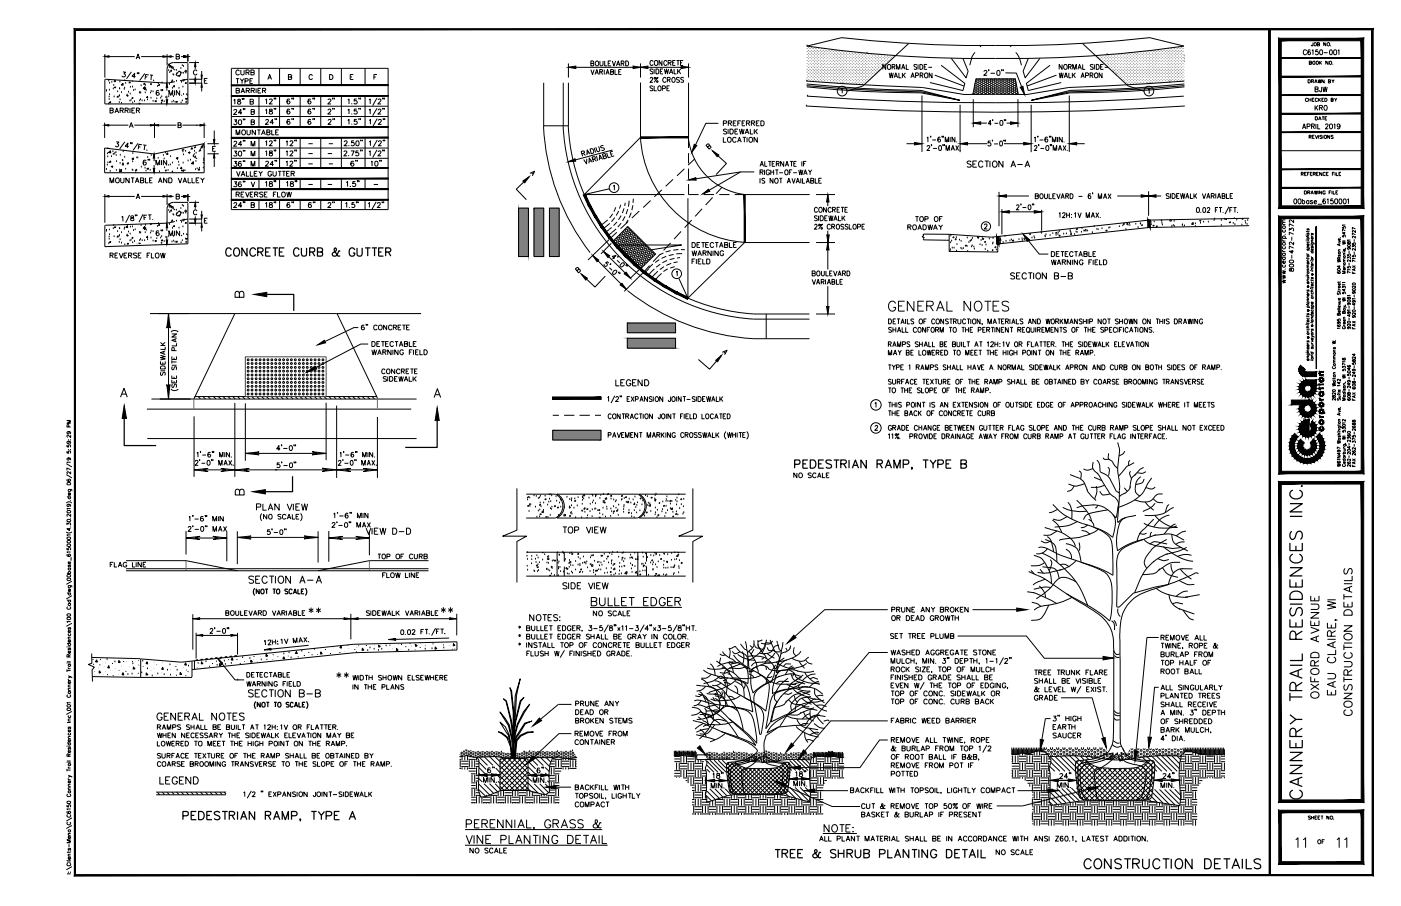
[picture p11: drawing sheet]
<svg xmlns="http://www.w3.org/2000/svg" width="432mm" height="279mm" viewBox="0 0 432 279" stroke-linecap="round" stroke-linejoin="round" font-family="sans-serif">
<defs><g id="words">
<text font-size="7.5" x="402.5" y="247.6" transform="rotate(-90 402.5 247.6)">CANNERY TRAIL RESIDENCES INC.</text>
<g font-size="6.6">
<text x="398.3" y="262.8">11</text>
<text x="411" y="262.8">11</text>
<text x="333.4" y="269.2">CONSTRUCTION DETAILS</text>
</g>
<g font-size="6.2">
<text x="273" y="97">GENERAL NOTES</text>
<text x="244.1" y="146">PEDESTRIAN RAMP, TYPE B</text>
<text x="55.4" y="254.4">PEDESTRIAN RAMP, TYPE A</text>
</g>
<g font-size="5.7">
<text x="68.8" y="80.1">CONCRETE CURB &amp; GUTTER</text>
<text x="75.8" y="216.3">SECTION B-B</text>
<text x="407.8" y="216.6" transform="rotate(-90 407.8 216.6)">OXFORD AVENUE</text>
<text x="418" y="221.9" transform="rotate(-90 418 221.9)">CONSTRUCTION DETAILS</text>
<text x="238.1" y="265.6">TREE &amp; SHRUB PLANTING DETAIL</text>
</g>
<g font-size="5.3">
<text x="297" y="52.9">SECTION A-A</text>
<text x="188.7" y="120.3">LEGEND</text>
<text x="78.3" y="158.8">PLAN VIEW</text>
<text x="111.8" y="166.2">VIEW D-D</text>
<text x="75.8" y="181">SECTION A-A</text>
<text x="47.6" y="223.3">GENERAL NOTES</text>
<text x="48.3" y="243.1">LEGEND</text>
</g>
<g font-size="4.9">
<text x="72" y="27.2">TYPE</text>
<text x="404.3" y="29.6">BJW</text>
<text x="80.8" y="33.2">12&quot;</text>
<text x="87.5" y="33.2">6&quot;</text>
<text x="94.2" y="33.2">6&quot;</text>
<text x="100.2" y="33.2">2&quot;</text>
<text x="80.8" y="36.3">18&quot;</text>
<text x="80.8" y="39.5">24&quot;</text>
<text x="87.5" y="36.3">6&quot;</text>
<text x="98.1" y="36.3" transform="rotate(-90 98.1 36.3)">6&quot;</text>
<text x="100.2" y="36.3">2&quot;</text>
<text x="80.8" y="46.2">12&quot;</text>
<text x="87.1" y="46.2">12&quot;</text>
<text x="216.6" y="47.3">B</text>
<text x="80.8" y="52.6">24&quot;</text>
<text x="80.8" y="49.4">18&quot;</text>
<text x="87.1" y="49.4">12&quot;</text>
<text x="87.1" y="52.6">12&quot;</text>
<text x="107.2" y="52.6">6&quot;</text>
<text x="113.6" y="52.6">10&quot;</text>
<text x="80.8" y="65.3">18&quot;</text>
<text x="87.5" y="65.3">6&quot;</text>
<text x="94.2" y="65.3">6&quot;</text>
<text x="100.2" y="65.3">2&quot;</text>
<text x="176.4" y="85.4">B</text>
<text x="310.4" y="87.1">SECTION B-B</text>
<text x="71.6" y="92.8">B</text>
<text x="71.6" y="153.8">B</text>
<text x="172.5" y="165.5">TOP VIEW</text>
<text x="172.5" y="182.7">SIDE VIEW</text>
<text x="135.1" y="190.1">**</text>
<text x="162.3" y="192.6">NOTES:</text>
<text x="103" y="210.3">**</text>
<text x="317.9" y="217.3">GRADE</text>
<text x="153.5" y="239.5" transform="rotate(-90 153.5 239.5)">6&quot;</text>
<text x="168.6" y="239.5" transform="rotate(-90 168.6 239.5)">6&quot;</text>
<text x="218.7" y="241.3">18&quot;</text>
<text x="244.1" y="240.6">18&quot;</text>
<text x="325.6" y="241.3">24&quot;</text>
<text x="357.4" y="241.3">24&quot;</text>
</g>
<g font-size="4.4">
<text x="40.9" y="19.4">A</text>
<text x="53.3" y="24.7">D</text>
<text x="58.6" y="24.3">C</text>
<text x="72" y="24.3">CURB</text>
<text x="81.5" y="25.8">A</text>
<text x="94.2" y="25.8">C</text>
<text x="199.3" y="29.3">SLOPE</text>
<text x="33.2" y="36">BARRIER</text>
<text x="404.3" y="35.3">KRO</text>
<text x="72" y="42.7">MOUNTABLE</text>
<text x="58.6" y="50.1">F</text>
<text x="162.3" y="55.4">A</text>
<text x="40.9" y="62.4">A</text>
<text x="53.3" y="67.7">D</text>
<text x="58.6" y="67.4">C</text>
<text x="33.2" y="80.8">REVERSE FLOW</text>
<text x="221.9" y="110.8">A</text>
<text x="116.8" y="116.4">CONCRETE</text>
<text x="243.8" y="148.5">NO SCALE</text>
<text x="94.2" y="190.1">**</text>
<text x="182" y="191.2">NO SCALE</text>
<text x="274.1" y="192.6">OR DEAD GROWTH</text>
<text x="357" y="198.6">REMOVE ALL</text>
<text x="357" y="206.4">TOP HALF OF</text>
<text x="176.4" y="221.5">DEAD OR</text>
<text x="323.5" y="226.1">EARTH</text>
<text x="357" y="224.4">OF SHREDDED</text>
<text x="176.4" y="228.2">REMOVE FROM</text>
<text x="273.8" y="240.6">POTTED</text>
<text x="324.9" y="244.1">MIN.</text>
<text x="176.4" y="250.1">COMPACT</text>
<text x="143.9" y="264.2">NO SCALE</text>
</g>
<text font-size="4" x="405.3" y="261.4">OF</text>
<text font-size="3.5" x="404.6" y="38.1">DATE</text>
<g font-size="2.6">
<text x="94.2" y="45.5">-</text>
<text x="100.5" y="45.5">-</text>
<text x="94.2" y="51.9">-</text>
<text x="94.2" y="48.7">-</text>
<text x="100.2" y="48.7">-</text>
<text x="100.5" y="51.9">-</text>
<text x="94.2" y="58.2">-</text>
<text x="100.2" y="58.2">-</text>
<text x="114.3" y="58.2">-</text>
<text x="74.1" y="203.9">.</text>
<text x="77.3" y="203.6">.</text>
<text x="86.8" y="202.8">.</text>
<text x="92.1" y="202.1">.</text>
<text x="94.2" y="202.5">.</text>
<text x="96" y="201.4">.</text>
<text x="99.5" y="201.4">.</text>
<text x="103.7" y="202.5">.</text>
<text x="105.5" y="202.1">.</text>
<text x="106.5" y="201.1">.</text>
<text x="109" y="202.1">.</text>
<text x="109.7" y="200.4">.</text>
<text x="112.2" y="200.4">.</text>
<text x="115.7" y="201.8">.</text>
<text x="116.8" y="201.4">.</text>
<text x="118.2" y="200.4">.</text>
<text x="122.8" y="201.4">.</text>
<text x="125.2" y="201.8">.</text>
<text x="125.6" y="199.7">.</text>
<text x="130.2" y="201.4">.</text>
<text x="132.3" y="201.4">.</text>
<text x="135.8" y="200">.</text>
<text x="138.6" y="201.4">.</text>
<text x="27.9" y="204.6">.</text>
<text x="28.2" y="209.5">.</text>
<text x="29.6" y="207.1">.</text>
<text x="30" y="206.4">.</text>
<text x="30" y="204.6">.</text>
<text x="31.8" y="205.7">.</text>
<text x="33.9" y="209.5">.</text>
<text x="33.9" y="205.7">.</text>
<text x="34.6" y="207.4">.</text>
<text x="34.6" y="205.3">.</text>
<text x="36.7" y="206.7">.</text>
<text x="38.5" y="209.2">.</text>
<text x="38.8" y="206.7">.</text>
<text x="39.9" y="209.2">.</text>
<text x="39.9" y="205">.</text>
<text x="42" y="206.4">.</text>
<text x="43" y="205">.</text>
<text x="44.4" y="207.4">.</text>
<text x="45.5" y="208.1">.</text>
<text x="45.9" y="209.5">.</text>
<text x="46.6" y="207.4">.</text>
<text x="48.7" y="208.8">.</text>
<text x="49" y="205.7">.</text>
<text x="49.7" y="209.2">.</text>
<text x="51.5" y="206.4">.</text>
<text x="53.6" y="209.5">.</text>
<text x="53.6" y="207.8">.</text>
<text x="55.7" y="207.1">.</text>
<text x="57.1" y="208.5">.</text>
<text x="57.1" y="206.7">.</text>
<text x="60" y="207.1">.</text>
<text x="60" y="205.7">.</text>
<text x="62.4" y="205.3">.</text>
<text x="63.9" y="206.7">.</text>
<text x="64.6" y="205.7">.</text>
<text x="66" y="206.4">.</text>
<text x="67" y="204.3">.</text>
<text x="68.1" y="205">.</text>
<text x="68.4" y="206">.</text>
<text x="69.5" y="204.6">.</text>
<text x="70.6" y="205.7">.</text>
<text x="72" y="204.6">.</text>
<text x="76.2" y="204.3">.</text>
<text x="78.3" y="205.3">.</text>
<text x="79.7" y="204.6">.</text>
<text x="83.3" y="204.6">.</text>
<text x="88.9" y="204.3">.</text>
</g>
</g></defs>
<!-- layer: PLT_Sheet -->
<path d="M23 9h368.3v260.9h-368.3z" fill="none" stroke="#000" stroke-width=".38"/>
<g fill="#000" stroke="#000" stroke-width=".31">
<path d="M406.6 130.1l.2 .1z"/>
<path d="M22.9 8.9l.3 260.8v-260.5zM22.9 8.9l.3 260.8-.3 .4zM23.2 269.7l-.3 .4 400-.4zM22.9 270.1l400-.4 .3 .4zM422.9 9.2v260.5l.3 .4zM422.9 9.2l.3-.3v261.2zM23.2 9.2h399.7l.3-.3zM22.9 8.9h400.3l-400 .3z"/>
<path d="M391.2 9l.3 260.9v-260.9zM391.2 9l.3 260.9h-.3z"/>
<path d="M403 88.3l.2 .1zM403 88.4h.2zM403.2 88.4v.2z"/>
<path d="M403 95.6l.2 .2zM403 95.8h.2zM403 95.9h.2v-.1z"/>
<path d="M403.2 88.4v.2zM403.2 88.4h.1z"/>
<path d="M403.2 95.8v.1zM403.2 95.8h.2z"/>
<path d="M403.3 88.3l-.1 .1zM403.2 88.2v.2zM403 88.3l.2 .1z"/>
<path d="M403.2 95.8h.2zM403.2 95.6v.2zM403 95.6l.2 .2v-.2z"/>
<path d="M404.4 84.5l.1 .1zM404.3 84.6h.2zM404.5 84.6v.2z"/>
<path d="M404.5 84.6v.2zM404.5 84.6h.2z"/>
<path d="M404.6 84.5l-.1 .1zM404.5 84.4v.2zM404.4 84.5l.1 .1z"/>
<path d="M400.8 112.6l1.1 1-1.4-.4zM400.5 113.2l1.3 .6 .1-.2zM400.5 113.2l1.3 .6h-1.5zM400.3 113.8l1.5 .2v-.2zM400.3 113.8l1.5 .2-1.4 .5zM400.4 114.5l1.4-.3v-.2zM400.4 114.5l1.4-.3-1.2 .9zM400.6 115.1l1.2-.7v-.2zM400.6 115.1l1.2-.7-.9 1.2zM401.8 114.4l-.9 1.2 1-1.1zM400.9 115.6l1-1.1-.5 1.4zM401.9 114.5l-.5 1.4zM402.1 114.6v1.5l-.7-.2zM402.1 114.6v1.5l.2-1.4zM402.3 114.7l.4 1.4h-.6zM402.3 114.7l.4 1.4-.2-1.4z"/>
<path d="M401.2 117.8l.7-.4 .6 1.3zM401.2 117.8l1 1.1 .3-.2zM401.2 117.8l1 1.1-1.5-.4zM400.7 118.5l1.3 .7 .2-.3zM400.7 118.5l1.3 .7h-1.6zM400.4 119.2l1.5 .4 .1-.4zM400.4 119.2l1.5 .4-1.5 .5zM400.4 120.1l1.4-.2 .1-.3zM400.4 120.1l1.4-.2-1.2 .9zM400.6 120.8l1.3-.5-.1-.4zM400.6 120.8l1.3-.5-.9 1.2zM401.9 120.3l-.9 1.2 1.1-.9zM401 121.5l1.1-.9-.5 1.4zM402.1 120.6l-.5 1.4 .8-1.2zM402.4 120.8l-.1 1.6-.7-.4zM402.4 120.8l-.1 1.6 .4-1.4zM402.7 121l.5 1.4h-.9zM402.7 121l.5 1.4-.1-1.4zM403.1 121l.8 1.3-.7 .1zM403.1 121l.8 1.3-.5-1.4zM403.4 120.9l1.2 1-.7 .4zM403.4 120.9l1.2 1-.9-1.1zM403.7 120.8l1.5 .5-.6 .6zM403.7 120.8l1.5 .5-1.2-.8zM404 120.5l1.5 .1-.3 .7zM404.2 120.2l-.2 .3 1.5 .1zM404.2 120.2l1.5-.4-.2 .8zM404.2 119.8v.4l1.5-.4z"/>
<path d="M403 103.9l.2 .2zM403 104.1h.2zM403 104.2l.2 .1v-.2z"/>
<path d="M402.5 117.2h.7v1.4zM402.5 117.2l.3 1.4h.4zM401.9 117.4l.6-.2 .3 1.4zM401.9 117.4l.6 1.3 .3-.1z"/>
<path d="M403.2 104.1v.2zM403.2 104.1h.2z"/>
<path d="M403.2 104.1h.2zM403.2 103.9v.2zM403 103.9l.2 .2v-.2z"/>
<path d="M403.6 118.4l-.1 .3 2.1 .3zM403.5 118.7l2.1 .3-.4 .9z"/>
<path d="M404.3 100.3l.1 .1zM404.2 100.4h.2zM404.4 100.4v.2z"/>
<path d="M404.4 100.4v.2zM404.4 100.4h.2z"/>
<path d="M404.4 119.2v.6h-.2zM404.1 119.3l.1 .5 .2-.6zM404 118.7l.4 .5-.3 .1zM404 118.7l-.1 .2 .2 .4zM403.5 118.4l.5 .3-.1 .2zM403.5 118.4l-.1 .3 .5 .2zM402.8 118.4h.7l-.1 .3zM402.8 118.4l.1 .2 .5 .1z"/>
<path d="M404.6 100.3l-.2 .1zM404.4 100.3v.1zM404.3 100.3l.1 .1z"/>
<path d="M405.6 69.9l.2 43.8zM405.6 69.9l.2 43.8z"/>
<path d="M404.2 119.8l1.4-.8 .1 .9zM404.2 119.1v.7l1.4-.8z"/>
<path d="M403.2 118.6h2.6v-1.4zM403.2 117.2h2.6l-2.6 1.4z"/>
<path d="M402.7 116.1h3.1v-1.4zM402.5 114.7h3.3l-3.1 1.4z"/>
<path d="M406.3 119.7v.2l1.6-.2zM406.3 119.9l1.6-.2v.2z"/>
<path d="M406.3 118.5v.2l.2-.2zM406.3 118.7l.2-.2z"/>
<path d="M406.6 118.5v.2l1.3-.2zM406.6 118.7l1.3-.2v.2z"/>
<path d="M406.7 115.5v.2l1.2-.2zM406.7 115.7l1.2-.2v.2z"/>
<path d="M406.8 114.8l.1 .1-.3 .2zM406.6 115.1l.3-.2zM406.6 115.1l.2 .3zM406.8 115.1v.3zM406.8 115.4l.4 .2zM406.8 115.4l.4 .2z"/>
<path d="M406.9 116.6l.1 .1-.3 .2zM406.7 116.9l.3-.2zM406.6 117l.2 .1zM406.6 117l.2 .1-.1 .3zM406.8 117.1l-.1 .3zM406.7 117.4l.2-.1 .1 .4zM406.9 117.3l.1 .4zM407 117.5l.3 .2h-.3zM407 117.5l.3 .2zM407.3 117.5l.3 .2h-.3zM407.3 117.5l.3 .2zM407.5 117.5l.4-.1-.3 .3zM407.5 117.5l.4-.1zM407.9 117.1v.3zM407.7 117.1v.2l.2-.2zM407.8 116.8l.1 .3h-.2zM407.7 116.8v.3zM407.5 116.5l.3 .3zM407.5 116.5l.2 .3zM407.2 116.5h.3zM407.2 116.5l.3 .1zM406.9 116.6l.3-.1v.1zM406.9 116.6h.3z"/>
<path d="M407 114.7l.2 .1zM407 114.7l.2 .1zM406.8 114.8h.2zM406.8 114.8h.2z"/>
<path d="M407.2 114.8l.7-.1zM407.2 114.7h.7z"/>
<path d="M398 123.4v1.4l5.6-1.4zM398 124.8l5.6-1.4v1.4z"/>
<path d="M399 133.7l1 1-1.7-.2zM398.3 134.5l1.2 .8 .5-.6zM398.3 134.5l1.2 .8-1.7 .1zM397.8 135.4l1.4 .5 .3-.6zM397.8 135.4l1.4 .5-1.7 .6zM397.5 136.5l1.5 .2 .2-.8zM397.5 136.5l1.5 .2-1.6 .8zM397.4 137.5h1.5l.1-.8zM397.4 137.5h1.5l-1.4 1zM397.5 138.5l1.5-.2-.1-.8zM397.5 138.5l1.5-.2-1.2 1.3zM399 138.3l-1.2 1.3 1.4-.6zM397.8 139.6l1.4-.6-.9 1.5zM399.2 139l-.9 1.5 1.2-.8zM398.3 140.5l1.2-.8-.5 1.6zM399.5 139.7l-.5 1.6 1-1zM399 141.3l1-1-.1 1.7zM400 140.3l-.1 1.7 .7-1.2zM400.6 140.8l.2 1.7-.9-.5zM400.6 140.8l.2 1.7 .5-1.3zM401.3 141.2l.5 1.6-1-.3zM401.3 141.2l.5 1.6 .3-1.4zM402.1 141.4l.7 1.5-1-.1zM402.1 141.4l.7 1.5v-1.4zM402.8 141.5l1.1 1.3-1.1 .1zM402.8 141.5l1.1 1.3-.3-1.4zM403.6 141.4l1.3 1.1-1 .3zM403.6 141.4l1.3 1.1-.5-1.3zM404.4 141.2l1.5 .8-1 .5zM404.4 141.2l1.5 .8-.8-1.2zM405.1 140.8l1.6 .5-.8 .7zM405.1 140.8l1.6 .5-1.1-1zM405.6 140.3l1.7 .2-.6 .8zM406.1 139.7l-.5 .6 1.7 .2zM406.1 139.7l1.8-.1-.6 .9zM406.5 139l-.4 .7 1.8-.1zM406.5 139l1.7-.5-.3 1.1zM406.8 138.3l-.3 .7 1.7-.5zM406.8 138.3l1.5-.8-.1 1zM406.8 137.5v.8l1.5-.8zM406.8 137.5l1.4-1 .1 1zM406.8 136.7v.8l1.4-1zM407.9 135.4l.3 1.1-1.4 .2zM406.5 135.9l.3 .8 1.1-1.3zM407.3 134.5l.6 .9-1.4 .5zM406.1 135.3l.4 .6 .8-1.4zM406.7 133.7l.6 .8-1.2 .8zM406.7 133.7l-1 1 .4 .6z"/>
<path d="M400.5 125.2l1.3 .5-1.4 .3zM400.4 126h1.4v-.3zM400.4 126h1.4l-1.3 .9zM400.5 126.9l1.3-.5v-.4zM400.5 126.9l1.3-.5-.9 1.2zM401.8 126.4l-.9 1.2 1.1-.9zM400.9 127.6l1.1-.9-.5 1.6zM402 126.7l-.5 1.6 .8-1.2zM402.3 127.1v1.5l-.8-.3zM402.3 127.1v1.5l.4-1.4zM402.7 127.2l.5 1.5-.9-.1zM402.7 127.2l.5 1.5-.1-1.5zM403.1 127.2l.9 1.3-.8 .2zM403.1 127.2l.9 1.3-.5-1.3zM403.5 127.2l1.2 .9-.7 .4zM403.5 127.2l1.2 .9-.9-1.1zM403.8 127l1.5 .4-.6 .7zM403.8 127l1.5 .4-1.2-.7zM404.1 126.7h1.5l-.3 .7zM404.2 126.3l-.1 .4h1.5zM404.2 126.3l1.5-.5-.1 .9zM404.3 125.9l-.1 .4 1.5-.5zM404.3 125.9l1.2-.9 .2 .8zM404.2 125.5l.1 .4 1.2-.9zM405.1 124.3l.4 .7-1.3 .5zM404 125.2l.2 .3 .9-1.2zM404.4 123.7l.7 .6-1.1 .9zM404.4 123.7l-.7 1.3 .3 .2zM403.6 123.4l.8 .3-.7 1.3zM403.6 123.4l-.3 1.4 .4 .2z"/>
<path d="M400.8 135.4l1 1.1-1.4-.4zM400.4 136.1l1.2 .7 .2-.3zM400.4 136.1l1.2 .7h-1.6zM400 136.8l1.4 .3 .2-.3zM400 136.8l1.4 .3-1.4 .4zM400 137.5h1.4v-.4zM400 137.5h1.4l-1.4 .7zM400 138.2l1.4-.3v-.4zM400 138.2l1.4-.3-1 1zM401.4 137.9l-1 1 1.2-.7zM400.4 138.9l1.2-.7-.8 1.3zM401.6 138.2l-.8 1.3 1-1zM400.8 139.5l1-1-.4 1.5zM401.8 138.5l-.4 1.5 .7-1.3zM402.1 138.7v1.6l-.7-.3zM402.1 138.7v1.6l.4-1.4zM402.5 138.9l.3 1.5-.7-.1zM402.5 138.9l.3 1.5v-1.5zM402.8 138.9l.8 1.4-.8 .1zM402.8 138.9l.8 1.4-.4-1.4zM403.2 138.9l1.1 1.1-.7 .3zM403.2 138.9l1.1 1.1-.7-1.3zM403.6 138.7l1.3 .8-.6 .5zM403.6 138.7l1.3 .8-1-1zM403.9 138.5l1.5 .4-.5 .6zM403.9 138.5l1.5 .4-1.3-.7zM404.1 138.2h1.5l-.2 .7zM404.2 137.9l-.1 .3h1.5zM404.2 137.9l1.6-.4-.2 .7zM404.3 137.5l-.1 .4 1.6-.4zM404.3 137.5l1.3-.7 .2 .7zM404.2 137.1l.1 .4 1.3-.7zM404.2 137.1l1.2-1 .2 .7zM404.1 136.8l.1 .3 1.2-1zM404.9 135.4l.5 .7-1.3 .7zM404.9 135.4l-1 1.1 .2 .3z"/>
<path d="M402.3 129.6v3.9h1.2zM402.3 129.6h1.2v3.9z"/>
<path d="M402.8 129.5v1.4l.7-1.5zM403.5 129.4v1.5h-.7z"/>
<path d="M402 129.7l.8-.2 .2 1.4zM402 129.7l.6 1.3 .4-.1zM401.3 130.1l.7-.4 .6 1.3zM401.3 130.1l.9 1.1 .4-.2zM401.3 130.1l.9 1.1-1.5-.5zM400.7 130.7l1.2 .8 .3-.3zM400.7 130.7l1.2 .8h-1.5zM400.4 131.5l1.4 .3 .1-.3zM400.4 131.5l1.4 .3-1.4 .5zM400.4 132.3l1.4-.1v-.4zM400.4 132.3l1.4-.1-1.2 1zM400.6 133.2l1.3-.6-.1-.4zM400.6 133.2l1.3-.6-.9 1.3zM401.9 132.6l-.9 1.3 1.1-.9zM401 133.9l1.1-.9-.5 1.4zM402.1 133l-.5 1.4 .8-1.2zM402.4 133.2v1.5l-.8-.3zM402.4 133.2v1.5l.4-1.4zM402.8 133.3l.4 1.5-.8-.1zM402.8 133.3l.4 1.5v-1.4zM403.2 133.4l.8 1.2-.8 .2zM403.2 133.4l.8 1.2-.5-1.3zM403.5 133.3l1.3 .9-.8 .4zM403.5 133.3l1.3 .9-.9-1.1zM403.9 133.1l1.4 .5-.5 .6zM404.1 132.8l-.2 .3 1.4 .5zM404.1 132.8h1.6l-.4 .8zM404.2 132.5l-.1 .3h1.6zM404.2 132.5l1.6-.6-.1 .9zM404.3 132.1l-.1 .4 1.6-.6zM404.3 132.1l1.3-1 .2 .8zM404.2 131.7l.1 .4 1.3-1zM405.1 130.4l.5 .7-1.4 .6zM404 131.3l.2 .4 .9-1.3zM404.5 129.9l.6 .5-1.1 .9zM404.5 129.9l-.8 1.2 .3 .2z"/>
<path d="M402.6 124.1l-1.4 2.1 1.6-1.7zM400.5 125.2l2.1-1.1-1.4 2.1z"/>
<path d="M402.4 124.8l.5-.2 .1 .2zM402.4 124.8l.1 .2 .5-.2zM401.9 125.2l.5-.4 .1 .2zM401.9 125.2l.2 .1 .4-.3zM401.9 125.2l.2 .1-.5 .3zM401.6 125.6l.2 .1 .3-.4z"/>
<path d="M406.6 130.1l.2 .1-.1 .3zM406.8 130.2l-.1 .3zM406.7 130.5l.3 .2zM406.8 130.4l.2 .3zM407 130.6l.3 .2zM407 130.6l.3 .2zM407.3 130.7h.3zM407.3 130.7h.3zM407.5 130.6l.4-.1zM407.5 130.6l.4-.1zM407.9 130.2v.3zM407.7 130.2v.2l.2-.2zM407.8 129.9l.1 .3h-.2zM407.7 129.9v.3zM407.5 129.6l.3 .3zM407.5 129.6l.2 .3zM407.2 129.5l.3 .1zM407.2 129.5l.3 .2zM406.9 129.7l.3-.2v.2zM406.9 129.7h.3zM406.9 129.7l-.2 .3zM406.7 130l.3-.2z"/>
<path d="M406.6 128.3l.2 .3zM406.8 128.3v.3zM406.9 128.5l.2 .1zM406.9 128.5l.2 .1z"/>
<path d="M406.6 127.3v.2l1.7-.2zM406.6 127.5l1.7-.2v.2z"/>
<path d="M406.6 122.9l.2 .3zM406.8 122.9v.3zM406.8 123.2l.3 .1zM406.9 123.1l.2 .2z"/>
<path d="M406.6 119.5v.6h.2zM406.6 119.5h.2v.6z"/>
<path d="M406.7 128.6h1.2zM406.7 128.7l1.2-.1z"/>
<path d="M406.7 126.6l-.1 .2zM406.6 126.8l.2-.1zM406.6 126.8h.2l-.1 .3zM406.8 126.8l-.1 .3zM406.7 127.1h.2l.1 .3zM406.9 127.1l.1 .3zM407 127.2l.3 .3zM407 127.2l.3 .3zM407.3 127.3l.3 .1-.3 .1zM407.3 127.3l.3 .1zM407.5 127.2l.4-.1zM407.5 127.2l.4-.1zM407.9 126.8v.3zM407.7 126.8v.3l.2-.3zM407.8 126.5l.1 .3h-.2zM407.8 126.5l-.1 .3zM407.5 126.3l.3 .2-.1 .1zM407.5 126.3l.2 .3zM407.2 126.2l.3 .1zM407.2 126.2l.3 .2zM406.9 126.4l.3-.2v.2zM406.9 126.4h.3zM406.9 126.4l.1 .1-.3 .1zM406.7 126.6l.3-.1z"/>
<path d="M406.7 124.6l-.1 .2zM406.6 124.8l.2-.2zM406.6 124.8h.2l-.1 .3zM406.8 124.8l-.1 .3zM406.7 125.1l.3 .2zM406.8 125l.2 .3zM407 125.2l.3 .2zM407 125.2l.3 .2zM407.3 125.3h.3zM407.3 125.3h.3zM407.5 125.2l.4-.1zM407.5 125.2l.4-.1zM407.9 124.8v.3zM407.7 124.8v.2l.2-.2zM407.8 124.5l.1 .3h-.2zM407.7 124.5v.3zM407.5 124.2l.3 .3zM407.5 124.2l.2 .3zM407.2 124.1l.3 .1zM407.2 124.1l.3 .2zM406.9 124.3l.3-.2v.2zM406.9 124.3h.3zM406.9 124.3l-.2 .3zM406.7 124.6l.3-.2z"/>
<path d="M406.7 123.2v.2l1.2-.2zM406.7 123.4l1.2-.2v.2z"/>
<path d="M406.7 121.3l-.1 .2zM406.6 121.5l.2-.2zM406.6 121.5h.2l-.1 .3zM406.8 121.5l-.1 .3zM406.7 121.8l.2-.1 .1 .3zM406.9 121.7l.1 .3zM407 121.9l.3 .3zM407 121.9l.3 .3zM407.3 122h.3l-.3 .2zM407.3 122h.3zM407.5 121.9l.4-.1zM407.5 121.9l.4-.1zM407.9 121.5v.3zM407.7 121.5v.2l.2-.2zM407.8 121.2l.1 .3h-.2zM407.7 121.2v.3zM407.5 121l.3 .2zM407.5 121l.2 .2zM407.2 120.9l.3 .1zM407.2 120.9l.3 .2zM406.9 121l.3-.1zM406.9 121h.3zM406.9 121l.1 .2-.3 .1zM406.7 121.3l.3-.1z"/>
<path d="M406.7 120.9h1.2zM406.7 121l1.2-.1z"/>
<path d="M407 131.6l-.2 .3zM406.8 131.9l.2-.1zM406.8 131.9l-.2 .3zM406.9 131.9l-.3 .3zM406.6 132.2h.2v.3zM406.8 132.2v.3zM406.8 132.5l.1-.1 .1 .3zM406.9 132.4l.1 .3zM407 132.6l.3 .2zM407 132.6l.3 .2zM407.3 132.6l.3 .1-.3 .1zM407.3 132.6l.3 .1zM407.5 132.6l.4-.1zM407.7 132.4l-.2 .2 .4-.1zM407.7 132.4l.2-.2v.3zM407.7 132.2v.2l.2-.2zM407.8 131.9l.1 .3h-.2zM407.7 131.9v.3zM407.6 131.6l.1 .3zM407.6 131.6l.1 .3z"/>
</g>
<!-- layer: TEXT_Sheet -->
<g fill="#000" stroke="#000" stroke-width=".31">
<path d="M394.5 17.8v.2l25.4-.2zM394.5 18l25.4-.2v.2z"/>
<path d="M394.5 34.9v.3l25.4-.3zM394.5 35.2l25.4-.3v.3z"/>
<path d="M394.5 29.2v.3l25.4-.3zM394.5 29.5l25.4-.3v.3z"/>
<path d="M394.5 23.5v.2l25.4-.2zM394.5 23.7l25.4-.2v.2z"/>
<path d="M394.5 52.1v.2l25.4-.2zM394.5 52.3l25.4-.2v.2z"/>
<path d="M394.5 57.8v.2l25.4-.2zM394.5 58l25.4-.2v.2z"/>
<path d="M394.5 40.6v.3l25.4-.3zM394.5 40.9l25.4-.3v.3z"/>
<path d="M394.1 66.7l.8 78.6v-77.9zM394.1 66.7l.8 78.6-.8 .8zM394.9 145.3l-.8 .8 25.4-.8zM394.1 146.1l25.4-.8 .8 .8zM419.5 67.4v77.9l.8 .8zM419.5 67.4l.8-.7v79.4zM394.9 67.4h24.6l.8-.7zM394.1 66.7h26.2l-25.4 .7z"/>
<path d="M419.5 12.6v50.9l.8 .8zM419.5 12.6l.8-.8v52.5zM394.9 12.6h24.6l.8-.8zM394.1 11.8h26.2l-25.4 .8zM394.1 11.8l.8 51.7v-50.9zM394.1 11.8l.8 51.7-.8 .8zM394.9 63.5l-.8 .8 25.4-.8zM394.1 64.3l25.4-.8 .8 .8z"/>
<path d="M394.1 148.5l.8 .8 25.4-.8zM394.9 149.3l25.4-.8-.8 .8zM420.3 148.5l-.8 .8 .8 98.2zM419.5 149.3l.8 98.2-.8-.8zM394.1 247.5h26.2l-.8-.8zM394.1 247.5l.8-.8h24.6zM394.1 148.5v99l.8-.8zM394.1 148.5l.8 .8v97.4z"/>
<path d="M394.1 249.9l.8 .7 25.4-.7zM394.9 250.6l25.4-.7-.8 .7zM420.3 249.9l-.8 .7 .8 15.9zM419.5 250.6l.8 15.9-.8-.8zM394.1 266.5h26.2l-.8-.8zM394.1 266.5l.8-.8h24.6zM394.1 249.9v16.6l.8-.8zM394.1 249.9l.8 .7v15.1z"/>
</g>
<g fill="none" stroke="#000" stroke-width=".31">
<path d="M403.5 19.4l.7-.2-.2-.3h-.5v1l.7-.1v-.2l-.2-.2M404.7 13.1l-.1 1h-.4v-.3M406 13.6l.7-.1-.2-.4h-.5v1.1l.6-.1 .1-.3-.2-.2M406.7 18.9v1M406.9 19.3l.4 .6M407.3 18.9l-.6 .7M408.6 13.1v1.1l-.6-1.1v1.1M409.3 18.9v1l-.7-1v1M410.1 14.1h.1M410.8 19.8h.1M403.1 30.5a.39 .39 0 0 0-.4-.2 .39 .39 0 0 0-.4 .4v.2a.39 .39 0 0 0 .4 .4 .39 .39 0 0 0 .4-.3M411.3 30.3l.4 .5 .3-.5"/>
<path d="M394.5 46.5h25.4M401.1 53.7l.5-.1 .1-.3-.6-.2v1.1M401.4 53.7l.3 .5M402 58.9a.55 .55 0 0 1 .7 .2 .55 .55 0 0 1-.2 .7l-.5 .1zM402.1 53.7h.4M402.7 53.1h-.6v1.1h.6M403 53.7h.3M403 59.4h.5l.2-.4-.7-.1v1M403.3 59.4l.4 .5M403.5 42.2h.4l.3-.3-.7-.2v1M403.6 53.1h-.6v1.1M403.8 42.2l.4 .5"/>
<path d="M403.9 53.7h.3M404 59.9l.4-1 .4 1M404.2 59.6h.5M404.5 53.1h-.6v1.1h.6M404.5 42.2h.4M404.7 53.7l.7-.1v-.4l-.7-.1v1.1M405.1 58.9l.3 1 .2-1 .2 1 .3-1M405.1 41.7h-.6v1h.6M405.1 53.7l.3 .5M405.4 41.7l.4 1 .4-1M405.8 53.7h.4M406.3 58.9v1"/>
<path d="M406.4 53.1h-.6v1.1h.6M406.4 41.7v1M407.3 58.9v1l-.7-1v1M407.4 53.1v1.1l-.7-1.1v1.1M407.4 41.8h-.6v.3l.6 .2v.3h-.6M407.7 41.7v1M408.4 59.1l-.2-.2a.48 .48 0 0 0-.5 .5 .48 .48 0 0 0 .7 .3l-.2-.2M408.5 53.4a.36 .36 0 0 0-.4-.3 .36 .36 0 0 0-.3 .4v.3a.36 .36 0 0 0 .3 .4 .36 .36 0 0 0 .4-.3M408.8 53.7h.4M409.4 53.1h-.6v1.1h.6M409.6 59.4h.4M409.8 41.7v1l-.6-1v1"/>
<path d="M410.3 58.9h-.7v1M410.5 58.9v1M410.6 53.7h.4M410.9 58.9v1h.6M410.9 41.8h-.6l.6 .7-.3 .2-.3-.1M411.3 53.1h-.7v1.1M411.5 53.1v1.1M411.7 59.4h.4M411.9 53.1v1.1h.6M412.4 58.9h-.7v1h.7M412.7 53.7h.4M413.3 53.1h-.6v1.1h.6"/>
<path d="M403.9 251.8l-.2-.2-.5 .2 .7 .4v.4l-.7-.1M404.2 251.6v1.1M404.2 252.2h.7M404.9 251.6v1.1M405.2 252.2h.5M405.9 251.6h-.7v1.1h.7M406.2 252.2h.4M406.8 251.6h-.6v1.1h.6M407.1 251.6h.7M407.5 251.6v1.1M409.6 251.6v1.1l-.7-1.1v1.1M411.1 252.6h.1"/>
<circle cx="404.9" cy="19.3" r=".45"/>
<circle cx="405.3" cy="13.6" r=".46"/>
<circle cx="406" cy="19.3" r=".45"/>
<circle cx="409.4" cy="13.6" r=".46"/>
<circle cx="410.1" cy="19.3" r=".45"/>
<circle cx="408.5" cy="42.2" r=".45"/>
<circle cx="410.4" cy="252.1" r=".46"/>
</g>
<!-- layer: PLT_Sheet -->
<g fill="none" stroke="#000" stroke-width=".31">
<path d="M394.8 79.3h1.4M395.3 77.1l.4 .5M395.3 73.8l.4 .6M395.3 78.1h.9M395.3 77.6h.9M395.3 74.4h.9M395.3 73.5h1.3M395.3 69.3h.9M395.5 79.3a.43 .43 0 0 0-.1 .6 .43 .43 0 0 0 .6 0 .43 .43 0 0 0 0-.6M395.5 78.1a.43 .43 0 0 0-.1 .6 .43 .43 0 0 0 .6 0 .43 .43 0 0 0 0-.6M395.5 76a.43 .43 0 0 0-.1 .6 .43 .43 0 0 0 .6 0 .43 .43 0 0 0 0-.6M395.5 73.5a.43 .43 0 0 1-.1-.6 .43 .43 0 0 1 .6 0 .43 .43 0 0 1 0 .6"/>
<path d="M395.5 70.9a.43 .43 0 0 0-.1 .6 .43 .43 0 0 0 .6 0 .43 .43 0 0 0 0-.6M396.1 72.2l-.1 .1M396.2 68.6h-.9l.2 .7M396.2 67.8l-.9 .1 .2 .7M397.4 71.1v-.7l.5 .4a.44 .44 0 0 1 .7-.3 .44 .44 0 0 1-.1 .7M398.1 73v1.2M398.1 78.6v1.1M398.3 77.1v1l-.9-.6h1.3M398.7 76.5l-1.3-.6v.9M398.7 74.6v.9l-1.1-.8-.2 .5 .3 .2M398.7 72.3l-1.3-.7v.9M398.7 69.7l-1.3-.7v.9"/>
<path d="M398.7 67.7v.9l-1.1-.8-.2 .5 .3 .3M402.5 79.6h1M402.6 74h.1M402.6 72.6h.1M402.5 78.3l1 .2M402.5 72.9l1 .2M402.8 71.2v.4M402.8 79.5v.2M402.8 78.7h.7M402.8 76.4l.9 .2M402.8 74l.7 .2M402.8 73.3h.7"/>
<path d="M402.8 72.6l.7 .1M403 78.7a.3 .3 0 0 0 0 .5 .3 .3 0 0 0 .5-.3l-.2-.2M403 76.8v.4l.2-.4 .2 .1-.1 .4M403 76.5a.28 .28 0 0 1-.1-.4 .28 .28 0 0 1 .4 0l.2 .2-.2 .3M403 74.4l-.1 .1a.29 .29 0 0 0 .2 .4 .29 .29 0 0 0 .3-.4h-.1M403 73.3a.28 .28 0 0 0 0 .5 .28 .28 0 0 0 .4-.3l-.1-.2M403 71.8l-.1 .5 .3-.4h.2l-.1 .4M403 70.5v.5l.2-.5 .2 .1-.1 .4M403.3 75.2a.26 .26 0 0 1 .1 .5 .26 .26 0 0 1-.4-.1l-.2-.3 .3-.1v.5M403.5 71.3l-.1 .2-.9-.1M403.9 75.6h.1M403.9 77.4l.8 .2"/>
<path d="M404.2 79.1l.2 .3M404.2 74.8l.8 .2v.4M404.2 72.6l.2 .4M404.2 79.4l.5 .1M404.2 75.6l.5 .1M404.2 74.5l.5 .1M404.2 73h.5M404.3 77.5l-.1 .1a.33 .33 0 0 0 .1 .4 .33 .33 0 0 0 .4-.1l-.1-.3M404.3 75.9l-.1 .5 .4-.4v.5M404.3 74.9a.27 .27 0 0 0-.1 .3 .27 .27 0 0 0 .4 .1 .27 .27 0 0 0 0-.4M404.3 71.9l-.1 .4 .2 .1 .2-.4v.4M404.6 76.8a.26 .26 0 0 1 .1 .4 .26 .26 0 0 1-.4-.1l-.1-.3 .2-.1v.5"/>
<path d="M404.6 73.3l.1 .4a.32 .32 0 0 1-.5 0 .32 .32 0 0 1 .1-.5l.1 .6M404.7 74.2l-.5-.1 .1 .4M412.2 79.9l.9 .3-.9 .2 .9 .2-.9 .2M412.2 79.7h.1M412.2 79.4h.9M412.5 74.3l.6 .2-.6 .4M412.5 79.7h.6M412.5 77.5h.6M412.6 78.6v.5l.5-.5-.1 .5M412.8 75.2v.5M413 73.6a.28 .28 0 0 1 .1 .4 .28 .28 0 0 1-.5 0 .28 .28 0 0 1 .1-.4v.5M413.1 73.3h.1"/>
<path d="M413.1 77h-.5l.1 .5M413.1 75.1l-.9 .3 .9 .4M413.8 77.8h.1M413.8 74.5l.8 .2-.8 .2 .8 .2-.8 .3M413.8 72.6v.4l.3 .1a.33 .33 0 0 1 .1-.5 .33 .33 0 0 1 .5 .1 .33 .33 0 0 1-.2 .4M413.8 70v.4h.3a.33 .33 0 0 1 .1-.5 .33 .33 0 0 1 .5 .1 .33 .33 0 0 1-.2 .5M413.8 74.3h.8M414.1 78.6h.5M414.1 77.7h.5M414.3 71.6v.7l-.5-.5h.8M414.5 76.9l.1 .1a.3 .3 0 0 1-.1 .4 .3 .3 0 0 1-.4-.2l.2-.3v.6M414.6 79.8l-.5 .1 .1 .4"/>
<path d="M414.6 78.2h-.5l.1 .4M414.6 76.6h.2M414.6 71.2l-.8-.5v.7M414.6 69.4h-.8l.1 .2M415.3 79.7v-.5l.4 .3v-.2a.34 .34 0 0 1 .4 0 .34 .34 0 0 1 .1 .4l-.2 .1M415.3 78.4v.5h.4v-.5h.4l.1 .3-.2 .2M415.4 74.5v.6l.4-.6 .4 .1v.4l-.4 .1zM415.6 76.3a.29 .29 0 0 1 .3 .4 .29 .29 0 0 1-.5 .1 .29 .29 0 0 1 0-.4h.8l-.1 .5M415.8 77.3v.7M416.2 74h-.9l.2 .3M416.8 78.7v.5h.5a.32 .32 0 0 1 0-.5 .32 .32 0 0 1 .5 .2l-.2 .3M416.8 76.3v-.6l.4 .3a.32 .32 0 0 1 .3-.3 .32 .32 0 0 1 .3 .3 .32 .32 0 0 1-.2 .3"/>
<path d="M416.8 74.9v.5h.5a.31 .31 0 0 1-.1-.4 .31 .31 0 0 1 .5 0 .31 .31 0 0 1-.1 .4M417.4 73.8v.7M417.4 77.6v.8M417.8 79.7h-1l.2 .2M417.8 76.6v.6l-.8-.6-.2 .4 .3 .1M417.8 72.8v.6l-.8-.6-.2 .4 .3 .2M417.8 72.4l-1-.5v.6M417.8 71v.7l-.9-.6-.1 .3 .3 .2M417.8 70.6l-1-.4v.6M395.3 86.3l.9 .2-.9 .3 .9 .3-.9 .2M395.3 84.9l.9 .2-.9 .3 .9 .3-.9 .2M395.3 83.4l.9 .3-.9 .2 .9 .3-.9 .3"/>
<path d="M395.5 81.7a.43 .43 0 0 0-.1 .6 .43 .43 0 0 0 .6 0 .43 .43 0 0 0 0-.6M396 80.4a.44 .44 0 0 1 .2 .7 .44 .44 0 0 1-.7 0 .44 .44 0 0 1 .2-.7v.9M396.1 82.9l-.1 .1M397.4 82.9v.7h.3l.4-.8h.5v.8h-.5l-.3-.7zM397.4 81.7a.66 .66 0 0 1 .9-.3 .66 .66 0 0 1 .3 .8 .66 .66 0 0 1-.8 .2 .66 .66 0 0 1-.4-.7zM397.4 80.4a.66 .66 0 0 1 .9-.3 .66 .66 0 0 1 .3 .8 .66 .66 0 0 1-.8 .2 .66 .66 0 0 1-.4-.7zM402.5 97.5h1M402.6 85.1h.1M402.5 93.8l1 .2M402.8 90l.3 .4M402.8 85.3l.7 .4-.7 .1M402.8 84.4l.3 .5"/>
<path d="M402.8 97.4v.3M402.8 99.5v.3M402.8 94.7l.9 .2M402.8 93l.7 .1M402.8 92.8h.7M402.8 91.9l.7 .2M402.8 90.4l.7 .1M402.8 86.7l.7 .1M402.8 85.1l.7 .1M402.8 84.8l.7 .2M402.8 83.4l.7 .2M402.8 82.6l.7 .1"/>
<path d="M402.8 80.6l.7 .1M403 98a.29 .29 0 0 0-.1 .4 .29 .29 0 0 0 .4 .1 .29 .29 0 0 0 .1-.4l-.1-.1M403 96.6v.5l.2-.4 .2 .1-.1 .3M403 94.7a.25 .25 0 0 1-.1-.3 .25 .25 0 0 1 .4 0l.2 .1-.2 .3M403 93.1a.29 .29 0 0 0-.1 .4 .29 .29 0 0 0 .4 .1 .29 .29 0 0 0 .1-.4l-.1-.1M403 89.3v.5l.2-.4 .2 .1-.1 .3M403.3 98.8a.26 .26 0 0 1 .1 .4 .26 .26 0 0 1-.4 0l-.2-.3 .3-.2v.5M403.3 90.7l.1 .1a.27 .27 0 0 1-.1 .4 .27 .27 0 0 1-.4-.2 .27 .27 0 0 1 .2-.3v.5M403.3 87l.1 .1a.27 .27 0 0 1-.1 .4 .27 .27 0 0 1-.4-.2 .27 .27 0 0 1 .2-.3v.5M403.3 80.9l.2 .2a.32 .32 0 0 1-.4 .3 .32 .32 0 0 1-.2-.5h.2v.5M403.5 99.6l-.1 .2-.9-.2M403.5 92.4l-.6-.1 .1 .5"/>
<path d="M403.5 91.6l-.6-.1 .1 .4M403.5 86.3l-.6-.1 .1 .5M403.5 83.1h-.6l.1 .4M403.5 82.3l-.6-.1 .1 .5M403.5 81.8l-.6-.1 .1 .5M403.5 80.2l-.6-.1 .1 .5M403.9 89h.1M403.9 86.4h.8M403.9 83.6h.1M403.9 99.4l.8 .2M403.9 97l.8 .1M403.9 89.8l.8 .2"/>
<path d="M403.9 80.4h.1M404.2 90.9l.2 .3M404.2 80.8l.2 .3M404.2 98.7h.5M404.2 98.4l.5 .1M404.2 94.7l.5 .1M404.2 94.4l.9 .1M404.2 91.5l.5 .1M404.2 91.2l.5 .1M404.2 89l.5 .1M404.2 82.2v.3M404.2 86.3v.2"/>
<path d="M404.2 88.4v.3M404.2 83.6l.5 .1M404.2 83.2l.5 .2M404.2 81.1l.5 .1M404.2 80.4l.5 .2M404.3 98.7a.27 .27 0 0 0-.1 .4 .27 .27 0 0 0 .4 0 .27 .27 0 0 0 0-.4M404.3 97a.3 .3 0 0 0 0 .5 .3 .3 0 0 0 .4-.1l-.1-.3M404.3 96.3l-.1 .4 .4-.4v.5M404.3 95.5a.27 .27 0 0 0-.1 .4 .27 .27 0 0 0 .4 .1 .27 .27 0 0 0 0-.4M404.3 94.7a.27 .27 0 0 0-.1 .4 .27 .27 0 0 0 .4 .1 .27 .27 0 0 0 0-.4M404.3 94.4a.26 .26 0 0 1-.1-.4 .26 .26 0 0 1 .4 0v.5M404.3 91.5a.3 .3 0 0 0 0 .5 .3 .3 0 0 0 .4-.1l-.1-.3"/>
<path d="M404.3 90.2a.27 .27 0 0 0-.1 .3 .27 .27 0 0 0 .4 .1 .27 .27 0 0 0 0-.4M404.3 86.9a.27 .27 0 0 0-.1 .3 .27 .27 0 0 0 .4 .1 .27 .27 0 0 0 0-.4M404.3 85.5l-.1 .4 .2 .1 .2-.4v.4M404.6 93.1l.1 .5a.34 .34 0 0 1-.5 0 .34 .34 0 0 1 .1-.5l.1 .6M404.6 87.7a.26 .26 0 0 1 .1 .4 .26 .26 0 0 1-.4 0l-.1-.4 .2-.1v.5M404.6 81.4l.1 .4a.34 .34 0 0 1-.5 0 .34 .34 0 0 1 .1-.5l.1 .6M404.7 98l-.5-.1 .1 .5M404.7 89.5h-.5l.1 .4M404.7 88.4v.2l-.8-.1M404.7 82.9h-.5l.1 .4M404.7 82.2l-.1 .2-.7-.1M412.2 98.4v.5h.4a.31 .31 0 0 1-.1-.4 .31 .31 0 0 1 .5 0 .31 .31 0 0 1-.1 .4"/>
<path d="M412.2 95.5h.9M412.2 95.2h.9M412.4 90.2l-.2 .5 .2 .2 .6-.7v.7M412.4 83.7l-.2 .1a.46 .46 0 0 0 .4 .5 .46 .46 0 0 0 .5-.3 .3 .3 0 0 0-.3-.3 .3 .3 0 0 0-.3 .3 .3 .3 0 0 0 .3 .3M412.5 99.2a.28 .28 0 0 1 .2 .4 .28 .28 0 0 1-.3 .2 .28 .28 0 0 1-.2-.4l.7-.1 .2 .2-.1 .3M412.5 93.5l.6 .2-.6 .3M412.5 89l.2 .3M412.5 86.9v.3M412.5 89.7v.3M412.5 92.8h.6M412.5 89.3h.6M412.6 96.8l.2-.2 .3 .2v.4h-.9l.2-.6 .2 .1v.5"/>
<path d="M412.8 81.9v.6l-.6-.4h.9M412.9 92.8l.2 .5h-.6M413 95.8a.31 .31 0 0 1 .1 .4 .31 .31 0 0 1-.5 0 .31 .31 0 0 1 .1-.4v.5M413 94.3a.29 .29 0 0 1 0 .4 .29 .29 0 0 1-.4 0 .29 .29 0 0 1 0-.4l.1 .5M413 91.9a.28 .28 0 0 1 .1 .5 .28 .28 0 0 1-.5 0 .28 .28 0 0 1 .1-.5v.5M413 88.3a.28 .28 0 0 1 .1 .4 .28 .28 0 0 1-.5 0 .28 .28 0 0 1 .1-.4v.5M413 87.4a.28 .28 0 0 1 .1 .5 .28 .28 0 0 1-.5 0 .28 .28 0 0 1 .1-.5v.5M413.1 89.6l-.2 .2h-.7M413.1 86.8l-.2 .3h-.7M413.8 92l.8 .3-.8 .1 .8 .3-.8 .2M413.8 90.1v.4l.3 .1a.33 .33 0 0 1 .1-.5 .33 .33 0 0 1 .5 .1 .33 .33 0 0 1-.2 .5M413.8 88.8v-.5l.3 .3a.29 .29 0 0 1 .2-.3 .29 .29 0 0 1 .3 .2l-.1 .4"/>
<path d="M413.8 91.9h.8M414.1 94.3l.5 .3-.5 .3M414.1 95.2h.5M414.1 98.4h.5M414.1 82.5h.5M414.1 80.8h.5M414.2 96.3l.3-.3 .1 .6h-.8v-.5h.3l.1 .5M414.2 95.2l-.1 .1a.31 .31 0 0 0 .1 .4 .31 .31 0 0 0 .4-.1 .31 .31 0 0 0-.1-.4M414.3 89.1v.7l-.5-.5h.8M414.5 99.4l.1 .1a.3 .3 0 0 1-.1 .4 .3 .3 0 0 1-.4-.2l.2-.3v.5M414.5 98.6l.1 .1a.33 .33 0 0 1-.1 .4 .33 .33 0 0 1-.4-.1v-.3l.2-.1v.5M414.5 82.7a.27 .27 0 0 1 .1 .5 .27 .27 0 0 1-.4 0 .27 .27 0 0 1 .1-.5v.5"/>
<path d="M414.6 97.8l-.5 .1 .1 .5M414.6 94.6l.4 .3M414.6 94.1l.2 .1M414.6 87.8h-.8l.1 .2M414.6 87.1h-.8l.1 .2M414.6 83.6h-.8l.8 .3-.8 .4h.8M414.6 82h-.5l.1 .5M414.6 80.3h-.5l.1 .5M415.3 82.2v.4l.4 .1a.33 .33 0 0 1 .1-.6 .33 .33 0 0 1 .4 .4l-.2 .2M415.3 91.7v.4h.3a.39 .39 0 0 1 .1-.4 .39 .39 0 0 1 .5 0v.2a.29 .29 0 0 1-.2 .4 .29 .29 0 0 1-.3-.3l-.1-.3zM415.6 96.2a.28 .28 0 0 1 .2 .3 .28 .28 0 0 1-.3 .2 .28 .28 0 0 1-.2-.4l.7-.1 .2 .2-.1 .3M415.6 93.5a.28 .28 0 0 1 .2 .3 .28 .28 0 0 1-.3 .2 .28 .28 0 0 1-.2-.4l.7-.1 .2 .2-.1 .3"/>
<path d="M415.8 81v.8M415.8 94.4v.8M415.8 98v.7M415.9 97v.6l-.6-.4h.9M416.2 99.9v.6l-.4-.4-.5-.1v.3l.2 .2M416.2 95.6h-.9l.2 .3M416.2 91.1h-.9l.2 .3M416.2 84.1l-.9-.4v.6M416.2 83.2h-.9l.2 .2M416.2 80.1v.6l-.4-.4a.3 .3 0 0 0-.5-.1 .3 .3 0 0 0 0 .4h.2M416.8 83.7v.6h1M416.8 99.1l1 .5"/>
<path d="M416.8 81.9l1 .6M417.1 97.3l.3 .2-.1 .4h-.4l-.1-.2a.46 .46 0 0 1 .5-.4 .46 .46 0 0 1 .4 .5l-.1 .1M417.1 92.7l.3 .1v.3l-.3 .2-.3-.3a.45 .45 0 0 1 .5-.3 .45 .45 0 0 1 .4 .4l-.1 .1M417.1 90l.3 .1v.3l-.3 .1-.3-.2a.45 .45 0 0 1 .5-.3 .45 .45 0 0 1 .4 .4l-.1 .1M417.3 83.9v.4M417.4 90.9v.8M417.4 94.5v.8M417.4 93.5v.7l-.6-.5h1M417.4 82.9v.5M417.8 99.9l-1 .4 1 .3M417.8 96.4v.6l-.8-.6-.2 .4 .3 .2M417.8 92.1h-1l.2 .3"/>
<path d="M417.8 88.1v.7l-.5-.5a.27 .27 0 0 0-.5 0 .27 .27 0 0 0 .3 .4M417.8 82.8l-1 .4 1 .3M417.8 80.6l-1-.4v.6M417.8 99.1l-1 .5M417.8 81.9l-1 .6M402.6 108.7h.1M402.6 100.1h.1M402.5 100.9l1 .2M402.8 109l.9 .2v.4M402.8 105.7l.3 .4M402.8 102l.3 .4M402.8 110.4l.7 .1"/>
<path d="M402.8 108.7l.7 .1M402.8 108.4l.7 .1M402.8 106l.7 .2M402.8 102.6l.7 .1M402.8 102.3l.7 .1M402.8 100.1l.7 .1M403 109.1h-.1a.29 .29 0 0 0 .2 .5 .29 .29 0 0 0 .3-.4l-.1-.1M403 105v.5l.2-.4h.2l-.1 .4M403 102.6a.3 .3 0 0 0-.2 .4 .3 .3 0 0 0 .5 .1 .3 .3 0 0 0 0-.4M403 101.3a.29 .29 0 0 0-.1 .4 .29 .29 0 0 0 .4 .1 .29 .29 0 0 0 .1-.4l-.1-.1M403.3 110.7l.2 .2a.32 .32 0 0 1-.4 .3 .32 .32 0 0 1-.2-.5h.2v.5M403.3 107.1l.2 .2a.32 .32 0 0 1-.4 .3 .32 .32 0 0 1-.2-.5h.2v.5"/>
<path d="M403.3 106.4l.1 .1a.27 .27 0 0 1-.1 .4 .27 .27 0 0 1-.4-.2 .27 .27 0 0 1 .2-.3v.5M403.5 110l-.6-.1 .1 .5M403.5 108l-.6-.1 .1 .6M403.5 100.6h-.6l.1 .4M403.9 111l.8 .2M403.9 108.5l.8 .2M404.2 105.6l.2 .4M404.2 104.8l.5 .4-.5 .2M404.2 103.4l.5 .4-.5 .1M404.2 102.1l.2 .4M404.2 110.2l.5 .1M404.2 109.9l.5 .1"/>
<path d="M404.2 106.3l.5 .1M404.2 105.9l.5 .1M404.2 102.4l.5 .1M404.3 110.2a.3 .3 0 0 0 0 .5 .3 .3 0 0 0 .4-.1l-.1-.3M404.3 108.6l-.1 .1a.33 .33 0 0 0 .1 .4 .33 .33 0 0 0 .4-.1l-.1-.4M404.3 107.1v.4l.2-.4h.2l-.1 .5M404.3 101.4l-.1 .4 .4-.3v.5M404.6 106.4l.1 .4-.5-.1M404.6 104.3l.1 .1a.29 .29 0 0 1-.2 .3 .29 .29 0 0 1-.3-.2l.2-.3v.5M404.7 109.5h-.5l.1 .5M404.7 103.8l.4 .3M406.8 114.9h.1"/>
<path d="M410.6 118.2l1 .2-1 .2 1 .3-1 .2M410.6 105.1l1 .3-1 .2 1 .2-1 .2M410.6 117.2h1M410.9 113a.39 .39 0 0 0-.1 .6 .39 .39 0 0 0 .6 0 .39 .39 0 0 0-.1-.6M411 117.5h.6M411 116.5v.3M411 115.4h.6M411 111.9h.6M411 110.6h.6M411 108.5h.6M411.1 117.5a.32 .32 0 0 0-.1 .4 .32 .32 0 0 0 .5 0 .32 .32 0 0 0 0-.4M411.1 107.1l-.1 .5 .5-.5v.5"/>
<path d="M411.5 104.9v.1M411.6 116.5l-.2 .2h-.8M411.6 114.9h-.6l.2 .5M411.6 111.4l-.6 .2 .2 .3M411.6 111h-.6l.2 .4M411.6 110.2h-.6l.2 .4M411.6 109.7l-.6 .1 .2 .4M411.6 108h-.6l.2 .5M412.4 100.2h-.2a.46 .46 0 0 0 .4 .5 .46 .46 0 0 0 .5-.3 .28 .28 0 0 0-.3-.3 .28 .28 0 0 0-.2 .3 .28 .28 0 0 0 .2 .3M412.8 117.8v.6l-.6-.4h.9M413.1 118.9h-.9l.2 .2M413.1 116.9v.6l-.7-.5-.2 .3 .2 .2"/>
<path d="M413.1 101.2h-.9l.2 .2M413.8 115.8l.8 .2-.8 .2 .8 .3-.8 .1M413.8 113.9v.4l.3 .1a.33 .33 0 0 1 .1-.5 .33 .33 0 0 1 .5 0 .33 .33 0 0 1-.2 .5M413.8 113.5v-.5l.3 .2a.31 .31 0 0 1 .5-.2 .31 .31 0 0 1-.1 .5M413.8 110.5v.5h.3l.1-.5 .3-.1a.34 .34 0 0 1 .2 .4 .34 .34 0 0 1-.4 .3l-.2-.6zM413.8 115.6h.8M413.9 100.8a.33 .33 0 0 0-.1 .3 .33 .33 0 0 0 .3 .3h.2a.32 .32 0 0 0 .4-.3 .32 .32 0 0 0-.4-.3v.2M414.1 100.1l.2 .4M414.1 118.8h.5M414.1 100.5h.5M414.2 119.9l-.1 .4 .4-.4v.5M414.6 118.3l-.5 .1 .1 .4"/>
<path d="M414.6 117.8l.2 .1M414.6 112.5l-.8-.5v.6M414.6 111.6h-.8l.1 .2M415.3 115.3v.5h.4a.33 .33 0 0 1 .1-.5 .33 .33 0 0 1 .4 .3l-.2 .3M415.4 112.7l-.1 .2a.45 .45 0 0 0 .5 .4 .45 .45 0 0 0 .4-.5h-.5v.3l.2 .1M415.6 117.3a.28 .28 0 0 1 .2 .4 .28 .28 0 0 1-.3 .2 .28 .28 0 0 1-.2-.4l.7-.2 .2 .3-.1 .2M415.6 100.8a.29 .29 0 0 1 .3 .4 .29 .29 0 0 1-.5 .2 .29 .29 0 0 1 0-.5l.8 .1-.1 .3M415.8 116.2v.8M415.9 118.1v.7l-.6-.4h.9M415.9 113.5v.6l-.6-.4h.9M416.2 119.1v.5l-.5-.5h-.4v.3l.2 .2M416.8 111.9v.4h.5a.32 .32 0 0 1 0-.5 .32 .32 0 0 1 .5 .3l-.2 .3"/>
<path d="M416.8 100.8v.6h1M416.9 117.7l-.1 .3 .3 .2 .3-.6a.32 .32 0 0 1 .4 .3 .32 .32 0 0 1-.4 .3l-.3-.5zM416.9 119.4l-.1 .2a.45 .45 0 0 0 .5 .4 .45 .45 0 0 0 .4-.5 .28 .28 0 0 0-.5 0 .28 .28 0 0 0 .2 .4M416.9 110.9l-.1 .4 .3 .1 .3-.5a.32 .32 0 0 1 .4 .3 .32 .32 0 0 1-.4 .3zM417.1 113.8l.3 .2v.3l-.3 .1-.3-.2a.45 .45 0 0 1 .5-.4 .45 .45 0 0 1 .4 .5l-.1 .1M417.3 101.1v.3M417.4 112.7v.8M417.4 116.5v.8M417.4 114.6v.7l-.6-.4h1M417.4 109.1v.6l-.6-.4h1M417.4 100.1v.4M417.8 115.6v.6l-.9-.6-.1 .3 .3 .2"/>
<path d="M417.8 110v.6l-.8-.6-.2 .4 .3 .1M20.6 139.1v.6l.5 .1a.4 .4 0 0 1 0-.6 .4 .4 0 0 1 .6 0 .4 .4 0 0 1-.1 .6M20.6 137.2v.6l.5 .1a.4 .4 0 0 1 0-.7 .4 .4 0 0 1 .6 .1 .4 .4 0 0 1-.1 .6M21 136.1a.36 .36 0 0 1 .3 .5 .36 .36 0 0 1-.6 0l-.1-.1a.56 .56 0 0 1 .7-.4 .56 .56 0 0 1 .4 .6l-.1 .1M21 133.1a.36 .36 0 0 1 .3 .4 .36 .36 0 0 1-.3 .3 .36 .36 0 0 1-.4-.3 .56 .56 0 0 1 .7-.4 .56 .56 0 0 1 .4 .6l-.1 .1M21 138.7h.1M21 135.7h.1M21.2 131.7v-.6l-.4-.2-.2 .8h1.2M21.6 138.7h.1M21.6 135.7h.1M21.8 134.2v.7l-.9-.7a.35 .35 0 0 0-.3 .3 .35 .35 0 0 0 .3 .4M21.8 129.7h-1.2l1.2 .4-1.2 .4h1.2"/>
<path d="M410.8 122l-.2 .4 .4 .1a.33 .33 0 0 1 .3-.5 .33 .33 0 0 1 .2 .5h-.3zM411.6 122.8v.6l-.8-.5-.2 .3 .3 .2M411.6 121.1v.6l-.8-.6-.2 .4 .3 .2M412.2 135.9l.9 .2-.9 .2 .9 .2-.9 .3M412.2 133.3h.1M412.2 121.7h.1M412.2 134.1h.9M412.4 122.8l-.2 .6h.4l.1-.5 .3-.1v.6M412.5 138.8a.28 .28 0 0 1 .2 .3 .28 .28 0 0 1-.3 .2 .28 .28 0 0 1-.2-.4h.7l.2 .2-.1 .2M412.5 131.6h.9v.3M412.5 126.6l.6 .3-.6 .3M412.5 135.2h.6"/>
<path d="M412.5 133.2h.6M412.5 133h.6M412.5 121.1v.3M412.5 130.9v.3M412.5 129.8h.6M412.5 122.1h.6M412.5 121.7h.6M412.6 135.2a.29 .29 0 0 0 0 .4 .29 .29 0 0 0 .4 0 .29 .29 0 0 0 0-.4M412.6 134.4v.4l.4-.4v.5M412.6 131.6a.29 .29 0 0 0 0 .4 .29 .29 0 0 0 .4 0 .29 .29 0 0 0 0-.4M412.8 139.6v.7l-.6-.5h.9M412.8 127.6v.4"/>
<path d="M412.9 122.1l.2 .4h-.6M413 125.9a.28 .28 0 0 1 .1 .4 .28 .28 0 0 1-.5 0 .28 .28 0 0 1 .1-.4v.5M413 120.2a.31 .31 0 0 1 .1 .5 .31 .31 0 0 1-.5 0 .31 .31 0 0 1 .1-.5v.6M413.1 125.6h.1M413.1 138.3l-.9-.4v.6M413.1 133.7h-.5l.1 .4M413.1 132.5l-.6 .1 .2 .4M413.1 130.9l-.9 .2M413.1 129.3h-.5l.1 .5M413.1 127.4l-.9 .4 .9 .3M413.1 121v.2h-.9M413.8 134.7l.8 .2-.8 .2 .8 .2-.8 .2"/>
<path d="M413.8 132.8v.4h.3a.32 .32 0 0 1 .1-.5 .32 .32 0 0 1 .4 .3l-.1 .3M413.8 132.3v-.5l.3 .3v-.2a.32 .32 0 0 1 .5 0 .32 .32 0 0 1-.1 .5M413.8 120.7h.1M413.8 139.9h.8M413.8 134.5h.8M413.8 121h.8M414.1 137.9l.2 .3M414.1 137.1l.8 .1v.3M414.1 138.5h.5M414.1 138.2h.5M414.1 121.8h.5M414.1 120.6h.5"/>
<path d="M414.2 139.9a.28 .28 0 0 1 0-.4 .28 .28 0 0 1 .4 0 .28 .28 0 0 1-.1 .4M414.2 137.1l-.1 .1a.31 .31 0 0 0 .1 .4 .31 .31 0 0 0 .4-.1 .31 .31 0 0 0-.1-.4M414.2 121.8l-.1 .2a.29 .29 0 0 0 .1 .3 .29 .29 0 0 0 .4-.1 .29 .29 0 0 0-.1-.4M414.2 121l-.1 .1a.29 .29 0 0 0 .1 .4 .29 .29 0 0 0 .4-.1 .29 .29 0 0 0-.1-.4M414.5 138.5l.1 .5-.5 .1M414.6 136.7l.2 .1M414.6 130.4h-.8l.1 .2M414.6 129.3v.6l-.8-.5 .1 .5M414.6 122.7h-.8l.8 .4-.8 .3h.8M415.3 135.3v-.5l.4 .3v-.2a.32 .32 0 0 1 .4 0 .32 .32 0 0 1 .1 .4l-.2 .1M415.4 134l-.1 .2a.46 .46 0 0 0 .5 .3 .46 .46 0 0 0 .4-.4l-.3-.2-.2 .2 .2 .4M415.4 122.9l-.1 .2a.45 .45 0 0 0 .5 .4 .45 .45 0 0 0 .4-.5h-.5v.3l.2 .1"/>
<path d="M415.4 121.1v.6l.4-.6 .4 .1v.4l-.4 .1zM415.8 120v.8M415.8 136.6v.8M415.9 137.7v.6l-.6-.4h.9M416.2 139.4v.7l-.4-.5a.3 .3 0 0 0-.5 0 .3 .3 0 0 0 0 .4h.2M416.2 135.7v.6l-.4-.5h-.5v.3l.2 .2M416.8 136.5v-.5l.4 .3 .3-.4 .3 .4-.2 .3M416.8 134.3v.4l.5 .1a.31 .31 0 0 1-.1-.5 .31 .31 0 0 1 .5 0 .31 .31 0 0 1-.1 .5M416.8 122.9v.5h1M416.8 121.1l1 .6M416.9 130.5l-.1 .3 .3 .2 .3-.6a.32 .32 0 0 1 .4 .3 .32 .32 0 0 1-.4 .4l-.3-.6zM416.9 129.6v.5l.5-.5a.3 .3 0 0 1 .4 .2 .3 .3 0 0 1-.2 .4l-.3-.2-.2-.4z"/>
<path d="M416.9 139a.46 .46 0 0 0 .3 .5 .46 .46 0 0 0 .6-.3 .28 .28 0 0 0-.3-.3 .28 .28 0 0 0-.3 .3 .28 .28 0 0 0 .2 .3M416.9 131.4l-.1 .2a.45 .45 0 0 0 .5 .3 .45 .45 0 0 0 .4-.4 .28 .28 0 0 0-.5-.1 .28 .28 0 0 0 .1 .5h.1M417.3 123.1v.3M417.4 133.2v.7M417.4 137v.7M417.4 122.1v.4M417.8 139.8v.6l-.6-.6a.27 .27 0 0 0-.4 .2 .27 .27 0 0 0 .3 .3M417.8 138v.6l-.8-.6-.2 .4 .3 .1M417.8 135.5l-1-.4v.6M417.8 132.2v.6l-.8-.6-.2 .4 .3 .2M417.8 122l-1 .3 1 .4M417.8 121.1l-1 .6"/>
<path d="M20.4 155.1a1.15 1.15 0 0 1 1.8 0M20.4 146.4l1.8 1M20.4 143l1.8 1M20.6 153.2h1.2M20.8 147.8l-.2 .2a.6 .6 0 0 0 .6 .5 .6 .6 0 0 0 .6-.4 .36 .36 0 0 0-.4-.4 .36 .36 0 0 0-.3 .4 .36 .36 0 0 0 .3 .4M21 155.5a.36 .36 0 0 1 .3 .4 .36 .36 0 0 1-.3 .3 .36 .36 0 0 1-.4-.3 .56 .56 0 0 1 .7-.4 .56 .56 0 0 1 .4 .6l-.1 .1M21 151.9l.8 .2-.8 .3 .8 .2-.8 .2M21 150.9h.9l.2 .5M21 141.2a.36 .36 0 0 1 .3 .4 .36 .36 0 0 1-.3 .3 .36 .36 0 0 1-.4-.4 .57 .57 0 0 1 .7-.3 .57 .57 0 0 1 .4 .6l-.1 .1M21.2 153.2a.35 .35 0 0 0-.1 .5 .35 .35 0 0 0 .6 0 .35 .35 0 0 0-.1-.5M21.2 150.9a.38 .38 0 0 0-.1 .6 .38 .38 0 0 0 .6 0 .38 .38 0 0 0-.1-.6M21.7 159.7l-.1 .1"/>
<path d="M21.7 154.3l-.1 .1M21.8 158.5v.8l-.9-.7a.35 .35 0 0 0-.3 .3 .35 .35 0 0 0 .3 .4M21.8 156.8h-1.2l.2 .3M21.8 145.4v.8l-1-.7-.2 .4 .3 .2M21.8 144.8l-1.2-.5v.8M21.8 142.6h-1.2l.2 .2M412.2 143l.9 .2-.9 .2 .9 .2-.9 .3M412.2 140.6h.9l-.9 .6h.9M412.4 142.3h-.2a.46 .46 0 0 0 .4 .5 .46 .46 0 0 0 .5-.3 .28 .28 0 0 0-.3-.3 .28 .28 0 0 0-.2 .3 .28 .28 0 0 0 .2 .3M413.1 141.7h-.9l.2 .2M413.8 141.6h.8M413.9 143.2a.37 .37 0 0 0-.1 .4 .37 .37 0 0 0 .3 .3h.2a.37 .37 0 0 0 .3-.3 .37 .37 0 0 0-.1-.4"/>
<path d="M414.1 140.1l.2 .4M414.1 140.8h.5M414.1 140.5h.5M414.2 141.6l-.1 .1a.3 .3 0 0 0 .2 .4 .3 .3 0 0 0 .3-.2l-.1-.3M414.2 140.8h-.1a.29 .29 0 0 0 .1 .4 .29 .29 0 0 0 .4 0 .29 .29 0 0 0-.1-.4M414.5 142.4a.27 .27 0 0 1 .1 .4 .27 .27 0 0 1-.4 0 .27 .27 0 0 1 .1-.4v.5M415.4 142.4l-.1 .2a.45 .45 0 0 0 .5 .4 .45 .45 0 0 0 .4-.4h-.5v.3l.2 .1M415.8 140.5v.7M416.2 143.2v.7l-.5-.6h-.4v.3l.2 .2M416.2 141.5v.6l-.5-.5a.25 .25 0 0 0-.4 .1 .25 .25 0 0 0 .2 .3M416.8 143.3v.6h1M416.8 141.5l1 .6"/>
<path d="M417.3 143.5v.4M417.4 142.5v.4M417.8 142.4l-1 .3 1 .4M417.8 141.5l-1 .6M20.4 164a1.15 1.15 0 0 0 1.8 0M20.6 169v.5h.5a.4 .4 0 0 1 0-.6 .4 .4 0 0 1 .6 .1 .4 .4 0 0 1-.1 .6M20.6 161.9v-.6l.5 .3a.37 .37 0 0 1 .6-.3 .37 .37 0 0 1-.1 .7M20.6 176.8h1.2M20.7 178.4l.9-.1 .2 .3a.55 .55 0 0 1-.7 .5 .55 .55 0 0 1-.4-.7zM20.7 177.3l.6-.1 .5 .3a.55 .55 0 0 1-.7 .4 .55 .55 0 0 1-.4-.6zM20.8 170.9l-.2 .2a.6 .6 0 0 0 .6 .5 .6 .6 0 0 0 .6-.4 .36 .36 0 0 0-.4-.3 .36 .36 0 0 0-.3 .3 .36 .36 0 0 0 .3 .4M21 175.2h.8"/>
<path d="M21.2 176.8a.35 .35 0 0 1-.1-.5 .35 .35 0 0 1 .6 0 .35 .35 0 0 1-.1 .5M21.2 175.2a.35 .35 0 0 0-.1 .5 .35 .35 0 0 0 .6 0 .35 .35 0 0 0-.1-.5M21.2 174.2l-.1 .5 .5-.5 .2 .2-.2 .4M21.4 162.8v.8l-.8-.5h1.2M21.6 173.2a.34 .34 0 0 1 .1 .5 .34 .34 0 0 1-.5 0 .34 .34 0 0 1 .1-.5v.7M21.7 162.4l-.1 .1M21.8 170.2h-1.2l.2 .3M21.8 165h-1.2l.2 .3M21.9 171.8v1.1M22.2 179.3l-1.8 .9M20.7 199.6h.1M20.6 198.4h1.2"/>
<path d="M20.6 185.1h1.2M20.6 182.9h1.2M20.9 187.1a.47 .47 0 0 0-.2 .6 .47 .47 0 0 0 .6 .2 .43 .43 0 0 0 .5-.3 .43 .43 0 0 0-.3-.5M21 181.6l.8 .2-.8 .2 .8 .2-.8 .3M21 180.6h.9l.2 .5M21 199.5h.8M21 197.1h.8M21 186.1h.8M21.2 199.9l-.1 .5 .5-.5 .2 .2-.2 .4M21.2 198.4a.38 .38 0 0 0-.1 .6 .38 .38 0 0 0 .6 0 .38 .38 0 0 0-.1-.6M21.2 195.4a.38 .38 0 0 0-.1 .6 .38 .38 0 0 0 .6 0 .38 .38 0 0 0-.1-.6M21.2 193.5l-.2 .2 .2 .4 .3-.6h.2l-.1 .6"/>
<path d="M21.2 186.1a.35 .35 0 0 0-.1 .5 .35 .35 0 0 0 .6 0 .35 .35 0 0 0-.1-.5M21.2 185.1a.35 .35 0 0 0-.1 .5 .35 .35 0 0 0 .6 0 .35 .35 0 0 0-.1-.5M21.2 182.9a.35 .35 0 0 0-.1 .5 .35 .35 0 0 0 .6 0 .35 .35 0 0 0-.1-.5M21.2 180.6a.38 .38 0 0 0-.1 .6 .38 .38 0 0 0 .6 0 .38 .38 0 0 0-.1-.6M21.6 197.4a.34 .34 0 0 1 .1 .5 .34 .34 0 0 1-.5 0 .34 .34 0 0 1 .1-.5v.6M21.6 194.4a.34 .34 0 0 1 .1 .6 .34 .34 0 0 1-.5 0 .34 .34 0 0 1 .1-.6v.7M21.8 196.5h-.7l.1 .6M21.8 191.7h-1.2l.2 .3M22.2 192.2l-1.8 1M22.2 183.7l-1.8 1M20.7 204.5h.1M20.6 206.4v.8"/>
<path d="M20.6 206.8h1.2M20.6 204.1h1.2M20.9 214.2a.48 .48 0 0 0 0 .7 .48 .48 0 0 0 .6 0 .48 .48 0 0 0 0-.7M21 209.4l.3 .5M21 208.4l.8 .3-.8 .4M21 205.8l.3 .4M21 213.3h.8M21 212.9h.8M21 211.8h.8M21 209.9h.8M21 206.2h.8M21 204.9h.8"/>
<path d="M21 204.5h.8M21.2 213.3a.35 .35 0 0 0-.1 .5 .35 .35 0 0 0 .6 0 .35 .35 0 0 0-.1-.5M21.2 204.9a.35 .35 0 0 0-.1 .5 .35 .35 0 0 0 .6 0 .35 .35 0 0 0-.1-.5M21.2 202.6l-.1-.7h-.3l-.2 .7h1.2M21.6 210.2a.35 .35 0 0 1 .1 .5 .35 .35 0 0 1-.6 0 .35 .35 0 0 1 .1-.5l.1 .6M21.6 200.8a.37 .37 0 0 1 .2 .6 .37 .37 0 0 1-.6 0 .37 .37 0 0 1 .1-.6v.7M21.8 216.7h-1.2l.2 .3M21.8 212.3h-.7l.1 .6M21.8 211.3h-.7l.1 .5M21.8 208.7l.4 .4M21.8 201.9l-.6 .3M22.2 219.4l-1.8 .9"/>
<path d="M20.7 230.2h.1M20.6 237.5h1.2M20.6 237.1v.8M20.6 234.7h1.2M20.6 229.1h1.2M20.6 222.8h1.2M20.7 235.1h.1M21 239.1l.8 .3-.8 .3M21 236.5l.3 .3M21 236.8h.8M21 235.5h.8M21 235.1h.8"/>
<path d="M21 230.1h.8M21 227.8h.8M21 222.4h.8M21.2 235.5a.35 .35 0 0 0-.1 .5 .35 .35 0 0 0 .6 0 .35 .35 0 0 0-.1-.5M21.2 233.2v-.5l-.4-.2-.2 .7h1.2M21.2 230.5l-.2 .3 .2 .3 .3-.5h.2l-.1 .5M21.2 229.1a.35 .35 0 0 0-.1 .5 .35 .35 0 0 0 .6 0 .35 .35 0 0 0-.1-.5M21.2 226.1a.35 .35 0 0 0-.1 .5 .35 .35 0 0 0 .6 0 .35 .35 0 0 0-.1-.5M21.2 224.1l-.1 .6 .5-.6 .2 .2-.2 .4M21.2 220.7a.35 .35 0 0 0-.1 .5 .35 .35 0 0 0 .6 0 .35 .35 0 0 0-.1-.5M21.6 231.5a.34 .34 0 0 1 .1 .5 .34 .34 0 0 1-.5 0 .34 .34 0 0 1 .1-.5v.6M21.6 228.1a.35 .35 0 0 1 .1 .5 .35 .35 0 0 1-.6 0 .35 .35 0 0 1 .1-.5l.1 .6"/>
<path d="M21.6 225.1a.35 .35 0 0 1 .1 .5 .35 .35 0 0 1-.6 0 .35 .35 0 0 1 .1-.5l.1 .6M21.8 239.4l.4 .4M21.8 227.1l-.7 .1 .1 .6M21.8 221.7l-.7 .1 .1 .6M21.8 232.5l-.6 .3M20.6 248.3v.5h.5a.4 .4 0 0 1 0-.6 .4 .4 0 0 1 .6 .1 .4 .4 0 0 1-.1 .6M20.8 250.2l-.2 .2a.6 .6 0 0 0 .6 .5 .6 .6 0 0 0 .6-.4 .34 .34 0 0 0-.5-.3 .34 .34 0 0 0-.2 .5l.3 .2M20.9 253.5a.48 .48 0 0 0 0 .7 .48 .48 0 0 0 .6 0 .48 .48 0 0 0 0-.7M20.9 251.2a.48 .48 0 0 0 0 .7 .48 .48 0 0 0 .6 0 .48 .48 0 0 0 0-.7M20.9 244.8a.47 .47 0 0 0-.2 .7 .47 .47 0 0 0 .6 .2 .43 .43 0 0 0 .5-.4 .43 .43 0 0 0-.3-.5M21 240l.3 .5M21 257.6h.8"/>
<path d="M21 243.9h.8M21 243.5h.8M21 242.5h.8M21 240.5h.8M21.2 243.9a.35 .35 0 0 0-.1 .5 .35 .35 0 0 0 .6 0 .35 .35 0 0 0-.1-.5M21.6 257.9a.34 .34 0 0 1 .1 .6 .34 .34 0 0 1-.5 0 .34 .34 0 0 1 .1-.6v.7M21.6 240.8a.34 .34 0 0 1 .1 .5 .34 .34 0 0 1-.5 0 .34 .34 0 0 1 .1-.5v.6M21.8 259h-1.2l1.2 .5-1.2 .4h1.2M21.8 257h-.7l.1 .6M21.8 249.5h-1.2l.2 .3M21.8 242.9h-.7l.1 .6M21.8 241.9h-.7l.1 .6"/>
<path d="M22.2 254.6l-1.8 .9M22.2 252.2l-1.8 1M20.7 265.4h.1M20.6 269.5h1.2M20.6 265.9h1.2M20.9 266.2a.47 .47 0 0 0-.2 .6 .47 .47 0 0 0 .6 .2 .43 .43 0 0 0 .5-.3 .43 .43 0 0 0-.3-.5M21 265.4h.8M21 264h.8M21 262.6v.4M21 269h.1M21.2 261.6l-.2 .3 .2 .3 .3-.5h.2l-.1 .5M21.3 260.3v1"/>
<path d="M21.6 264.3a.37 .37 0 0 1 .2 .6 .37 .37 0 0 1-.6 0 .37 .37 0 0 1 .1-.6v.7M21.6 269h.1M21.8 263.5h-.7l.1 .5M21.8 262.6l-.2 .2h-1M22.2 267.3l-1.8 .9"/>
<circle cx="395.7" cy="70.1" r=".44"/>
<circle cx="395.7" cy="75.2" r=".46"/>
<circle cx="404.4" cy="80" r=".28"/>
<circle cx="412.8" cy="78" r=".32"/>
<circle cx="414.4" cy="79.2" r=".3"/>
<circle cx="415.7" cy="75.7" r=".44"/>
<circle cx="403.1" cy="84.1" r=".29"/>
<circle cx="412.6" cy="83.1" r=".43"/>
<circle cx="414.4" cy="81.3" r=".3"/>
<circle cx="415.7" cy="92.8" r=".42"/>
<circle cx="415.7" cy="99.3" r=".44"/>
<circle cx="417.2" cy="87.6" r=".43"/>
<circle cx="417.2" cy="89.3" r=".43"/>
<circle cx="417.2" cy="95.9" r=".42"/>
<circle cx="404.4" cy="103" r=".28"/>
<circle cx="411.3" cy="112.5" r=".31"/>
<circle cx="411.3" cy="109" r=".32"/>
<circle cx="411.3" cy="115.9" r=".32"/>
<circle cx="414.4" cy="119.3" r=".3"/>
<circle cx="415.7" cy="114.7" r=".43"/>
<circle cx="417.2" cy="118.8" r=".44"/>
<circle cx="411.1" cy="120.5" r=".44"/>
<circle cx="412.8" cy="130.4" r=".32"/>
<circle cx="414.2" cy="131.2" r=".44"/>
<circle cx="415.7" cy="138.9" r=".43"/>
<circle cx="415.7" cy="133.3" r=".42"/>
<circle cx="415.7" cy="122.3" r=".44"/>
<circle cx="21.2" cy="157.8" r=".53"/>
<circle cx="21.2" cy="149.2" r=".53"/>
<circle cx="21.2" cy="160.5" r=".53"/>
<circle cx="21.2" cy="166" r=".53"/>
<circle cx="21.2" cy="167.1" r=".53"/>
<circle cx="21.2" cy="168.1" r=".53"/>
<circle cx="21.2" cy="190.7" r=".53"/>
<circle cx="21.2" cy="189.7" r=".53"/>
<circle cx="21.2" cy="218.8" r=".53"/>
<circle cx="21.2" cy="217.7" r=".53"/>
<circle cx="21.2" cy="247.5" r=".53"/>
<circle cx="21.4" cy="256.2" r=".38"/>
</g>
<!-- layer: TTLTXTLL -->
<g fill="none" stroke="#000" stroke-width=".31">
<path d="M402.7 15.7a.52 .52 0 0 0-.6-.3 .52 .52 0 0 0-.4 .5v.4a.52 .52 0 0 0 .4 .6 .52 .52 0 0 0 .6-.4M403.9 15.6l-.1-.2a.75 .75 0 0 0-.8 .6 .75 .75 0 0 0 .5 .9 .46 .46 0 0 0 .4-.6 .46 .46 0 0 0-.6-.3l-.2 .4M404.4 15.7l.3-.3v1.5M406.2 15.4h-.6l-.1 .6a.48 .48 0 0 1 .7 0 .48 .48 0 0 1-.1 .7 .48 .48 0 0 1-.7-.1M406.9 15.4a.76 .76 0 0 1 .9 .6 .76 .76 0 0 1-.5 .9l-.5-.3zM408 16.2h1.2M409.9 15.4a.75 .75 0 0 1 .9 .6 .75 .75 0 0 1-.5 .9l-.5-.3zM411.2 15.4a.75 .75 0 0 1 .9 .6 .75 .75 0 0 1-.6 .9l-.4-.3zM412.4 15.7l.3-.3v1.5M399 61.4l.2-.1a.82 .82 0 0 1 .5 .8 .82 .82 0 0 1-.5 .8l-.4-.7zM400.1 61.6l.4-.3a.82 .82 0 0 1 .5 .8 .82 .82 0 0 1-.5 .8l-.4-.4zM401.4 62l.1-.1a.45 .45 0 0 1 .6 .2 .45 .45 0 0 1-.1 .6 .45 .45 0 0 1-.6-.1"/>
<path d="M401.4 61.3v1.6M403.4 62l-.1-.1a.45 .45 0 0 0-.6 .2 .45 .45 0 0 0 .1 .6 .45 .45 0 0 0 .6-.1M403.4 61.8v1.1M404.6 62l-.3-.2-.4 .2 .6 .4v.4l-.4 .1-.2-.3M405 62.3h.8l-.2-.4a.45 .45 0 0 0-.5 .2 .45 .45 0 0 0 .1 .6 .45 .45 0 0 0 .6-.1M406.1 63h1.4M408.5 61.5l-.3-.2a.74 .74 0 0 0-.5 .8 .74 .74 0 0 0 .7 .7 .47 .47 0 0 0 .1-.6 .47 .47 0 0 0-.6-.2l-.2 .3M409 61.6l.3-.3v1.6M410.8 61.3h-.6l-.1 .7a.48 .48 0 0 1 .8 0 .48 .48 0 0 1-.1 .7 .48 .48 0 0 1-.7-.2M411.5 61.4l.3-.1a.82 .82 0 0 1 .5 .8 .82 .82 0 0 1-.5 .8l-.3-.1-.2-.6zM412.9 61.4l.2-.1a.82 .82 0 0 1 .5 .8 .82 .82 0 0 1-.5 .8l-.4-.7zM414.2 61.4l.2-.1a.82 .82 0 0 1 .5 .8 .82 .82 0 0 1-.5 .8l-.5-.7z"/>
<path d="M415.3 61.6l.3-.3v1.6"/>
</g>
<!-- layer: TTLTXT -->
<path d="M401.4 39.7l.5-1.5 .6 1.5M401.6 39.2h.7M402.8 39l.9-.1v-.6l-.9-.1v1.5M404.2 38.9h.8l.1-.6-.9-.1v1.5M404.7 38.9l.4 .8M405.6 38.2v1.5M406.1 38.2v1.5h.8M408.6 38.6l.2-.4 .5 .3-.8 1.2h.9M409.9 38.3l.2-.1a.74 .74 0 0 1 .6 .8 .74 .74 0 0 1-.8 .7l-.1-.6zM411.1 38.5l.3-.3v1.5M413 38.7l-.1 .2a.45 .45 0 0 1-.7 0 .45 .45 0 0 1 .4-.7 .76 .76 0 0 1 .4 .9 .76 .76 0 0 1-.8 .6v-.2" fill="none" stroke="#000" stroke-width=".31"/>
<!-- layer: TTLTX2ND -->
<g fill="none" stroke="#000" stroke-width=".32">
<path d="M409.1 192.1v1.6h2.6M409.1 185.4l2.6 .6-2.6 .6 2.6 .7-2.6 .5M409.1 197.2h2.6M409.1 185h2.6M410.3 196.2l-.1-1.5-.6-.2-.5 .6v1.1h2.6M410.3 192.7v1M410.8 198.2v1.2M411.5 191.1v.3v-.3l.7 .3M411.7 197.9l-2.6 1 2.6 .9M411.7 194.5l-1.4 .8M409.1 212.8v1.5h2.6M409.1 207.7h1.9a.84 .84 0 0 1 .7 .8 .84 .84 0 0 1-.7 .9h-1.9"/>
<path d="M409.8 202.6a.91 .91 0 0 0-.7 1.1 .91 .91 0 0 0 1 .7h.6a.92 .92 0 0 0 1-.7 .92 .92 0 0 0-.6-1.1M410.3 213.4v.9M410.8 210.4v1.2M411.7 210.1l-2.6 1 2.6 .9M411.7 200.4v1.5h-2.6"/>
</g>
<!-- layer: 0 -->
<g fill="none" stroke="#000" stroke-width=".31">
<path d="M32.3 17.5h.1M32.3 16.7v7.2M33.6 17.5h7.9M43.5 17.5h8M51.5 16.7v3.4M52.8 17.5h.7M54.3 17.5l.9-.2v-.4l-.3-.2h-.6v1.5l.9-.1v-.5l-.3-.1M55.8 17.5h.8M57.9 16.7v2.3M32.3 37.8v4.7M32.8 27.9h.1M32.8 28.1h.1"/>
<path d="M33.5 25h.1M33.5 38.6h6.1M33.6 29.9h.1M33.6 30.7h.1M33.7 27.8h.1M33.8 25.7h.1M33.8 29.2h.1M34.5 25.4h.1M34.9 27.4h.1M35 26.3h.1M35.2 29.9h.1M35.2 26.9l.5-.1-.1 .4z"/>
<path d="M35.5 24.8l.1 .4-.4-.1zM36.3 28.3h.1M36.4 29.6v.4l-.3-.1zM36.8 29.6h.1M36.8 27.4h.1M36.8 29.5h.1M36.9 27.4h.1M36.9 25.3h.1M37 30.8h.1M37.5 28.6h.1M37.9 22.2l.8 .1-.5 .5a.51 .51 0 0 1 .2 .9 .51 .51 0 0 1-.8-.3M37.9 25.6l.1 .7-.6-.1z"/>
<path d="M38.3 27.6h.1M38.4 27.2h.1M38.5 24.9h.1M38.7 25.7h.1M39 29.5l.5-.2-.1 .4zM39.2 29.3h.1M39.6 28.4h.1M39.7 25.5l.4-.3v.4zM39.9 39.4l.5-1.6 .7 1.6M40.1 29h.1M40.1 38.9h.7M40.2 26.9h.1"/>
<path d="M40.5 22.2l-1.5 2.1M40.7 24.9h.3M40.8 26.9h.1M40.9 30l.1 .3h-.4zM41.1 27.9h.1M41.4 38.6h12.9M41.6 27.7h.1M41.8 23.6l-1.1-.1 .8-.9-.2 1.5M42.4 22.5l-.2 .3M42.9 22.5h-.2h.2l-.2 .4M43 28.6h.1M43.2 28.8h.1"/>
<path d="M43.3 30.7h.1M43.4 28.6h.1M43.5 26.5h.1M44.1 27.2l.5-.5 .1 .6zM44.4 27.4l.4-.1-.1 .4zM44.6 25.6v.4h-.3zM44.6 22.7l-1.6 2.1M44.8 28.6h.1M44.8 26.3h.1M44.8 23.7h.6M44.9 27.3h.1M45.1 27.9h.1"/>
<path d="M45.5 30.8h.1M45.5 29.7v.4h-.4zM45.8 23.1l-.9-.1-.2 1.5M46.2 23.1l1 .1M46.4 26.1h.1M46.4 28.7h.1M46.5 30.3h.1M46.6 28.2h.1M46.7 26.1h.1M46.7 23.2l-.2 1.5M47.2 28.3h.1M47.2 31.2h.1"/>
<path d="M47.4 24.6l.1 .2M47.6 37.8v4.7M47.7 31.2l.5-.2-.1 .4zM48.3 30.5h.1M48.6 26.7h.1M48.8 25.8h.1M49 28.1l-.1-.1a.72 .72 0 0 0-.9 .5 .72 .72 0 0 0 .6 .9 .47 .47 0 0 0 .5-.6 .47 .47 0 0 0-.8-.2l-.2 .3M49.1 26l.1 .3h-.4zM49.5 30.3h.1M49.7 31.9h.1M49.7 27.7l-.1 .4M49.8 29.8h.1"/>
<path d="M49.8 31.9h.1M50 25.6h.1M50 30.7l.1 .5-.4-.1zM50.2 27.7l-.2 .4M50.6 31.4h.1M51.1 30.1h.1M51.4 27v.9M51.4 29.5v1.3M52 29.8h.1M52.1 29.4v-1.5l.5 1.5 .6-1.5v1.5M53 31.5h.1M53.1 27.2h.1"/>
<path d="M53.5 29.8h.1M53.5 31.2h.1M53.7 26.3l.1 .5-.4-.1zM53.8 27.9v1.5M53.9 25.2l-2.4 .4M54 31.6h.1M54.3 31.5l.3-.3 .1 .4zM54.9 38.6l.8-.1 .2-.3-.4-.4h-.6v1.6l1-.3-.4-.5M55.2 27.2h.1M55.4 27.9v1.5l-1.1-1.5v1.5M55.8 31.7h.1M56 29.3h.1"/>
<path d="M56.2 31.1h.1M56.3 38.6h6.6M56.4 26.9h.1M56.6 29.1h.1M57.2 30.6h.1M57.3 31.7h.1M57.3 30.5l.5-.2-.2 .4zM57.4 31.5h.1M57.5 29.2h.1M57.8 29.2v.1M62.2 26.9v1.3M62.9 37.8v4.7"/>
<path d="M63.9 24.2h-.9v1.5h.9M71.3 21.1h48.3v43.5h-48.3zM71.3 35.9h48.3M71.3 32.8h48.3M72 30.9l.4-.3v1.5M72.1 34.1l.3-.3 .6 .2-1 1.3h1M72.2 36.9h.8l-.5 .6h.3a.52 .52 0 0 1 0 .9 .52 .52 0 0 1-.8-.2M73.3 30.7v.4l.9 .5a.54 .54 0 0 1-.4 .5 .54 .54 0 0 1-.6-.2l.1-.4 .8-.5-.1-.3zM73.5 37.2l.4-.3a.79 .79 0 0 1 .6 .8 .79 .79 0 0 1-.6 .8l-.4-.3zM74.5 34.8h-1l.7-1v1.5M74.8 30.4h-.2h.2l-.2 .3M75 33.5l-.1 .4"/>
<path d="M75 36.7l-.1 .4M75.2 30.4h-.2h.2l-.2 .3M75.5 33.5l-.1 .4M75.5 36.7l-.1 .4M77.1 31.4l.9-.2v-.5l-.2-.1h-.7v1.5l.9-.1 .1-.4-.3-.2M77.4 34.5l.9-.1 .1-.5-1-.1v1.5l1-.2v-.5l-.4-.1M77.4 37.6h.9l.1-.5-1-.2v1.6l1-.2v-.5l-.4-.2M79.8 21.1v5.2M79.8 29.6v9.6M80.9 27.9h.9v-.5l-.9-.2v1.5M86.2 29.6v9.6M88.9 23.7l.9-.1v-.4l-.3-.2h-.6v1.5l.9-.1v-.5l-.3-.2"/>
<path d="M89.3 37.1l-.1-.2a.75 .75 0 0 0-.8 .6 .75 .75 0 0 0 .5 .8 .47 .47 0 0 0 .5-.4 .47 .47 0 0 0-.4-.5 .47 .47 0 0 0-.6 .4M92.5 21.1v5.2M92.5 29.6v9.6M95.8 37.1l-.1-.2a.75 .75 0 0 0-.9 .6 .75 .75 0 0 0 .6 .8h.2a.46 .46 0 0 0 .1-.7 .46 .46 0 0 0-.7 0l-.1 .2M98.9 29.6v9.6M101.1 37.2a.45 .45 0 0 1 .5-.4 .45 .45 0 0 1 .4 .5l-.9 1h1M101.6 23h.5a.82 .82 0 0 1 .5 .7 .82 .82 0 0 1-.5 .8h-.5zM105.2 21.1v5.2M105.2 29.6v9.6M107.2 34l.4-.4v1.6M107.2 37.1l.4-.3v1.5M107.2 30.8l.4-.3v1.6"/>
<path d="M107.9 23.7h.6M108.5 35v.1M108.5 38.2v.1M108.5 31.9v.1M108.9 23h-1v1.5h1M110 33.6h-.8l-.1 .7a.55 .55 0 0 1 .9 0 .55 .55 0 0 1-.1 .8 .55 .55 0 0 1-.8-.2M110 36.8h-.8l-.1 .7a.55 .55 0 0 1 .9 0 .55 .55 0 0 1-.1 .8 .55 .55 0 0 1-.8-.2M110 30.5h-.8l-.1 .7a.54 .54 0 0 1 .9-.1 .54 .54 0 0 1-.1 .9 .54 .54 0 0 1-.8-.3M110.7 33.5l-.2 .3M110.7 36.6l-.2 .3M110.7 30.3l-.2 .4M111.1 33.5l-.1 .3"/>
<path d="M111.1 36.6l-.1 .3M111.1 30.3l-.1 .4M112.5 21.1v5.2M112.5 29.6v9.6M113.7 34l.4-.4v1.6M113.7 30.8l.4-.3v1.6M113.8 37.1l.4-.3v1.5M115.2 23.7h.6M116.2 23h-1v1.5M116.2 33.4l-1.3 2.3M116.2 30.2l-1.3 2.4M116.3 36.6l-1.3 2.3"/>
<path d="M116.6 34l.2-.4 .5 .1 .1 .3-.2 .5-.7 .7h1M116.6 30.9l.1-.3 .5-.1 .2 .5-.9 1.1h1M116.6 37.2a.45 .45 0 0 1 .5-.4 .45 .45 0 0 1 .4 .5l-.9 1h1M118.1 33.5h-.2h.2l-.2 .3M118.1 30.3h-.2h.2l-.2 .4M118.2 36.6l-.2 .3M118.5 33.5l-.1 .3M118.5 30.3l-.1 .4M118.6 36.6l-.1 .3M32.3 59.8v8.9M32.8 52.3h.1M33.1 50.9h.1"/>
<path d="M33.1 47.4h.1M33.2 48.4h.1M33.3 45.8h.1M33.3 50.2h.1M33.5 47l.5-.5 .2 .7zM33.9 56.4v-1.5l.6 1.5 .5-1.5v1.5M34 52.8h.1M34.1 49.6l.1 .5-.5-.1zM34.3 51.4l.5-.2-.1 .4zM34.3 48.3h.1M34.8 46.8h.1M34.9 47.6h.1"/>
<path d="M35.2 47.6h.1M35.4 47.2h.1M35.7 47h.1M35.8 47.9h.1M35.8 43.7l.8 .1-.5 .5a.5 .5 0 0 1 .3 .8 .5 .5 0 0 1-.8-.1M35.9 52.6h.1M35.9 49.8h.1M36.9 52.4h.1M36.9 53h.1M37 50.4h.1M37.1 47.9h.1M37.2 54.9l.1 1.3 .3 .2 .6-.2v-1.3"/>
<path d="M37.4 52.2l.1 .8-.7-.2zM37.7 50.9h.1M37.7 49.5h.1M37.8 50.5h.1M37.8 49.6h.1M38 50.6h.1M38 46.8h.1M38 50.9h.1M38.4 48.5h.1M38.5 43.7l-1.6 2.2M38.7 52.2h.1M39.6 50.1v.4h-.4z"/>
<path d="M39.7 45.2l-1.1-.1 .8-1-.2 1.5M39.8 54.9v1.5l-1-1.5v1.5M40.3 44l-.2 .4M40.4 54.9h1M40.7 48.9l.5-.2-.1 .5zM40.8 49.2h.1M40.8 52.4h.1M40.8 44.1h-.2h.2l-.2 .3M40.9 49.9h.1M40.9 54.9v1.5M41 47.4h.1M41 52.6h.1"/>
<path d="M41.7 56.4l.6-1.5 .6 1.5M41.8 53.3h.1M41.9 55.9h.8M42.1 52.1l.1 .5h-.5zM42.2 48.7h.1M42.5 48.7h.1M42.5 44.2l-1.5 2.1M42.7 45.3h.6M43.3 55.6h.9v-.7h-.9v1.5l1-.1v-.6l-.4-.1M43.6 51.6h.1M43.7 44.6l-.9-.1-.2 1.5M44.1 44.7l1 .1"/>
<path d="M44.6 44.8l-.2 1.5M44.7 51.9h.1M44.8 54.9v1.5h.9M45 52.8h.1M45 49.6l-.3-.2a.73 .73 0 0 0-.6 .8 .73 .73 0 0 0 .7 .7 .47 .47 0 0 0 0-.9 .47 .47 0 0 0-.7 .4M45.3 52l.5-.2-.2 .5zM45.3 46.2l.1 .1M45.5 48.6h.1M45.7 49.1l-.1 .4M46.1 55.6h.6M46.2 49.1l-.2 .4M46.3 52.5h.1"/>
<path d="M46.6 47.9h.1M47 54.9h-.9v1.5h.9M47.4 48.3h.1M47.5 48.8v.9M47.5 50.9v1.3M48.1 50.9v-1.5l.5 1.5 .6-1.5v1.5M48.8 48.8h.1M48.8 56.4l.6-1.5 .6 1.5M49 55.9h.8M49.1 53h.1M49.8 49.4v1.5M50.3 47.9h.1"/>
<path d="M50.6 49h.1M50.7 51.7h.1M51 52.8h.1M51 47.2h.1M51.2 52.7h.1M51.4 49.4v1.5l-1.1-1.5v1.5M51.4 54.9v1.5l-1-1.5v1.5M51.5 59.8v3.4M51.7 47.1v.5h-.4zM51.8 52.6h.1M52 54.9h.5a.81 .81 0 0 1 .5 .7 .81 .81 0 0 1-.5 .8h-.5zM52.1 50.7l-.2 .2h.2"/>
<path d="M52.5 50.9h.1M52.6 48.3h.1M53.1 53.1h.1M53.1 50.3h.1M53.2 53.1h.1M54.3 48.8l.6-.3-.2 .5zM54.7 52h.1M54.7 49.2h.1M54.9 54.9l.6 1.5 .6-1.5M55 50h.1M55.2 51h.1M55.9 52.7h.1"/>
<path d="M55.9 51.5l.2 .5-.5-.1zM56.2 46.5h.1M56.4 46.3h.1M56.4 46.9h.1M56.4 52.8h.1M56.4 56.4l.6-1.5 .5 1.5M56.4 50.3h.1M56.6 47.7h.1M56.6 55.9h.7M56.6 46.3h.1M56.7 52.4l-.5 .2 .4 .2 .2-.4M57 52.6h.1"/>
<path d="M57.9 59.8v2.3M58 54.9v1.5h.9M59.2 54.9v1.5h.9M60.3 52.3h.1M60.4 55.6h.6M60.8 52.1h.1M61.4 52l.1 .4h-.4zM61.4 54.9h-1v1.5h1M61.5 51.9h.1M61.8 54.9l.6 .7 .6-.7M62.4 55.6v.8M62.7 51.8h.1"/>
<path d="M63.9 47.4h3.5M63.9 44.3h3.5M65.5 45.8h.6M66 40.3v4M66 47.4v4.1M66.5 45.1h-1v1.6h1M71.3 58.3h48.3M71.3 48.8h48.3M71.3 45.6h48.3M72.1 43.9l.3-.3 .6 .2-1 1.3h1M72.2 49.8h.8l-.5 .5a.52 .52 0 0 1 .4 .9 .52 .52 0 0 1-.9-.2M72.2 56.1h.8l-.5 .6a.45 .45 0 0 1 .5 .4 .45 .45 0 0 1-.4 .5l-.6-.3"/>
<path d="M72.2 46.6h.8l-.5 .6a.52 .52 0 0 1 .4 .8 .52 .52 0 0 1-.9-.1M72.8 59.9h.9v-.5l-.9-.2v1.6M72.9 52.8l.6 1.5 .5-1.5M73.3 59.9l.5 .9M73.7 46.7a.75 .75 0 0 1 .9 .5 .75 .75 0 0 1-.6 .9l-.5-.2v-.7zM74.3 54.3l.6-1.5 .6 1.5M74.3 59.9h.6M74.4 50l-.1-.2a.68 .68 0 0 0-.9 .7 .68 .68 0 0 0 1 .6 .49 .49 0 0 0-.3-.7 .49 .49 0 0 0-.6 .4M74.4 56.3l-.1-.1a.73 .73 0 0 0-.9 .5 .73 .73 0 0 0 .5 .9 .45 .45 0 0 0 .5-.6 .45 .45 0 0 0-.7-.2l-.2 .3M74.5 44.6h-1l.7-1v1.5M74.5 53.8h.7M75 49.6l-.1 .3"/>
<path d="M75 55.9l-.1 .4M75 46.4l-.1 .3M75.2 59.2h-.9v1.6h.9M75.5 49.6l-.1 .3M75.5 55.9l-.1 .4M75.5 46.4l-.1 .3M75.7 59.2l.6 1.6 .5-1.6M75.9 52.8v1.5h.9M77.1 52.8v1.5h.9M77.1 59.9h.6M77.4 45.1v-1.5l.6 1.5 .5-1.5v1.5M77.4 51.3v-1.5l.6 1.5 .5-1.5v1.5"/>
<path d="M77.4 56.1l.6 1.5 .5-1.5M77.4 48.1v-1.5l.6 1.5 .5-1.5v1.5M78 59.2h-.9v1.6h.9M78.4 53.5h.6M78.5 59.9h.9v-.5l-.9-.2v1.6M79 59.9l.5 .9M79.3 52.8h-.9v1.5h.9M79.8 42.5v9.3M79.8 55.1v3.2M80.3 53.5v.8M81 59.4l-.3-.2-.7 .2 .1 .3 .9 .5-.1 .5-.5 .1-.4-.3M81.8 56.3l.4-.3v1.5"/>
<path d="M82.4 59.2h-.9v1.6M83.1 56.1v.4l.9 .5-.1 .4-.6 .1a.51 .51 0 0 1-.3-.6 .51 .51 0 0 1 .7-.3l.2-.2-.1-.3zM83.7 53.1a.64 .64 0 0 0-.9 0 .64 .64 0 0 0-.1 .9 .64 .64 0 0 0 .9 .1l.1-.4h-.4M84.1 52.8v1.1l.5 .4 .5-.2v-1.3M84.6 55.8l-.2 .3M85 55.8h-.2h.2l-.2 .3M85.1 59.2h-.8v1.6M85.5 59.2v1.6h.9M86.2 42.5v9.3M86.2 55.1v3.2M86.2 52.8v1.5M86.9 59.4l.3-.2a.74 .74 0 0 1 .8 .8 .74 .74 0 0 1-.9 .7l-.3-.5z"/>
<path d="M87.5 52.8v1.5M88.3 56.3l.3-.3v1.5M88.4 59.2l.3 1.6 .4-1.6 .4 1.6 .3-1.6M89.3 52.8h-1v1.5h1M89.6 56.1v.4l.9 .5-.1 .4-.6 .1a.51 .51 0 0 1-.3-.6 .51 .51 0 0 1 .7-.3l.2-.2-.1-.3zM89.7 53.5l1-.1v-.4l-1-.2v1.5M90.2 53.5l.5 .8M91.1 55.8l-.2 .3M91.5 55.8h-.2h.2l-.2 .3M92.5 42.5v9.3M92.5 55.1v3.2M98.9 42.5v9.3"/>
<path d="M98.9 55.1v3.2M105.2 42.5v9.3M105.2 55.1v3.2M106 46.9l.2-.3 .4-.1 .3 .5-.9 1.1h1M106.1 43.8a.45 .45 0 0 1 .5-.4 .45 .45 0 0 1 .4 .5l-1 1.1h1.1M106.7 56.3l.4-.3v1.5M107.6 44.8v.1M108 57.4l.1 .1M108.1 46.5h1l-.6 1.6M109.1 43.4h-.7l-.1 .7a.54 .54 0 0 1 .8 0 .54 .54 0 0 1-.1 .8 .54 .54 0 0 1-.8-.2M109.5 56h-.7l-.1 .6a.54 .54 0 0 1 .8 0 .54 .54 0 0 1-.1 .8 .54 .54 0 0 1-.8-.2M109.9 43.5a.75 .75 0 0 1 .9 .6 .75 .75 0 0 1-.6 .9l-.5-.3v-.6z"/>
<path d="M110.2 55.8l-.1 .3M110.5 46.5h-.8v.7a.54 .54 0 0 1 .8-.1 .54 .54 0 0 1-.1 .9 .54 .54 0 0 1-.8-.3M110.7 55.8l-.2 .3M111.2 46.3l-.1 .4M111.2 43.2l-.1 .4M111.6 46.3l-.1 .4M111.7 43.2l-.1 .4M112.5 42.5v9.3M112.5 55.1v3.2M113.7 46.8l.4-.3v1.6M113.8 43.7l.4-.3v1.6M116.2 46.2l-1.3 2.4"/>
<path d="M116.3 43.2l-1.3 2.3M116.6 46.9l.1-.3 .5-.1 .2 .5-.9 1.1h1M116.6 43.8a.45 .45 0 0 1 .5-.4 .45 .45 0 0 1 .4 .5l-.9 1.1h1M118.1 46.3h-.2h.2l-.2 .4M118.2 43.2l-.2 .4M118.5 46.3l-.1 .4M118.6 43.2l-.1 .4M32.8 71.3h.1M32.8 71h.1M33.5 75.2h.1M33.6 60.6h7.9M33.6 73.8h.1"/>
<path d="M33.6 73.1h.1M33.7 74.7l.5-.2-.2 .4zM33.7 70.9h.1M33.8 72.4h.1M34.9 70.5h.1M35 69.5h.1M35.2 73h.1M35.2 70l.5-.1-.1 .4zM36.3 71.4h.1M36.4 72.7v.4h-.3zM36.8 74.7h.1M36.8 72.8h.1"/>
<path d="M36.8 72.6h.1M36.8 70.5h.1M36.9 70.5h.1M37 73.9h.1M37.5 75h.1M37.5 71.7h.1M37.5 67l.3-.3 .1 1.6M38.3 70.7h.1M38.4 70.3h.1M38.5 75.5h.1M38.8 70.1l.5-.5 .1 .6zM39 72.6l.5-.2-.1 .4z"/>
<path d="M39.2 72.5h.1M39.2 75.2l.3-.3 .1 .4zM39.6 71.6h.1M39.9 66.3l-1.2 2.4M40.1 74.3h.1M40.1 72.2h.1M40.2 70h.1M40.4 74.1h.1M40.4 66.7v.4l.8 .3-.1 .6-.5 .1-.3-.3 .1-.5 .8-.4-.3-.4zM40.8 70h.1M40.9 74.9h.1M40.9 73.1l.1 .4h-.4z"/>
<path d="M41.1 71.1h.1M41.5 74.5h.1M41.6 70.9h.1M41.8 66.3l-.2 .4M42.2 75.2h.1M42.2 66.3l-.1 .3M42.9 75.2h.1M42.9 75.2l.4-.2-.1 .2M43 71.7h.1M43 74.2h.1M43.2 71.9h.1M43.3 73.8h.1"/>
<path d="M43.4 71.7h.1M43.5 69.6h.1M43.5 60.6h8M43.8 74.2h.1M44.1 66.1l-1.2 2.4M44.1 70.4l.5-.6 .1 .7zM44.4 70.5l.4-.1-.1 .4zM44.6 74.2h.1M44.8 71.7h.1M44.8 69.5h.1M44.9 70.5h.1M45 67l-.6 .1"/>
<path d="M45.1 71h.1M45.3 66.4h-1l.1 1.5M45.5 72.8v.5l-.4-.1zM45.5 73.9h.1M46.2 66.3v1.5M46.4 71.9h.1M46.4 69.3h.1M46.5 73.4h.1M46.6 71.3h.1M46.7 69.2h.1M46.7 66.2l-1.1 .1M47.1 67.6l.1 .1"/>
<path d="M47.2 74.4h.1M47.2 71.4h.1M47.7 74.3l.5-.1-.1 .3zM48.3 73.6h.1M48.6 69.8h.1M48.8 69h.1M49 71.4l-.3-.2a.7 .7 0 0 0-.6 .7 .7 .7 0 0 0 .7 .7 .45 .45 0 0 0 0-.8 .45 .45 0 0 0-.7 .4M49.1 69.1l.1 .4h-.4zM49.5 73.4h.1M49.7 70.9l-.1 .4M49.7 75h.1M49.8 75h.1"/>
<path d="M49.8 73h.1M50 73.9l.1 .4-.4-.1zM50.2 70.9l-.2 .4M50.6 74.5h.1M51.1 73.2h.1M51.4 70.2v1M51.4 72.8v1.2M52 73h.1M52.1 72.7v-1.5l.5 1.5 .6-1.5v1.5M52.8 60.6h.7M53 74.6h.1M53.1 70.4h.1"/>
<path d="M53.4 69.8l.3-.3 .1 .4zM53.5 72.9h.1M53.5 74.4h.1M53.8 71.2v1.5M53.9 68.3l-2.4 .5M54 74.7h.1M54.3 60.6l.9-.2v-.4l-.9-.1v1.5l.9-.2v-.5l-.3-.1M54.6 74.3l.1 .4h-.4zM55.2 70.4h.1M55.4 71.2v1.5l-1.1-1.5v1.5M55.8 74.9h.1M55.8 60.6h.8"/>
<path d="M56 72.5l.1 .1M56.2 74.2h.1M56.4 70h.1M56.6 72.3h.1M57.2 73.7h.1M57.3 73.7l.5-.2-.2 .3zM57.3 74.8h.1M57.4 74.7h.1M57.5 72.4h.1M57.8 72.3v.2M62.2 70.1v1.3M63.9 67.3h-.9v1.5h.9"/>
<path d="M71.3 61.5h48.3M72.1 62.9l.3-.4 .5 .1-.1 .7-.8 .7h1M74.5 63.5h-1l.7-1v1.5M75 62.3l-.1 .3M75.5 62.3l-.1 .3M77.4 63.2l.9-.1 .1-.5-1-.1v1.5l1-.1v-.4l-.4-.3M106.5 62.8l.4-.3v1.5M107.7 63.9h.1M109.2 62.5h-.7v.6a.55 .55 0 0 1 .8 0 .55 .55 0 0 1-.1 .8 .55 .55 0 0 1-.8-.2M110 62.3h-.2h.2l-.2 .3M110.4 62.3h-.2h.2l-.2 .3M112.5 61.5v3.1"/>
<path d="M113.5 62.8l.3-.3v1.5M115.9 62.2l-1.2 2.3M116.3 62.9a.45 .45 0 0 1 .5-.4 .45 .45 0 0 1 .4 .4l-.9 1.1h1M117.8 62.3l-.1 .3M118.3 62.3l-.1 .3M48.8 96.7h9.5M51.9 96.7l.5 4.4-.5-1.4-.5 1.4zM51.9 96.7v26.4M103.6 96.7h-31.2l-12.7 26.4M103.9 96.7l12.4 26M49.5 111.4v.9h1.4v-.9M49.5 109.6l1.4 .4-1.4 .3 1.4 .4-1.4 .3"/>
<path d="M49.5 114.4h1.4M49.5 106.5h1.4M49.5 105.6l1 .9M49.6 114.8l-.1 .3 .1 .7 .4-.2 .5-.8 .4 .3-.2 .7M49.6 113a.79 .79 0 0 1 1-.1 .79 .79 0 0 1 .3 .9h-1.4zM50.2 111.8v.5M50.5 108.4v.7M50.9 108.2l-1.4 .6 1.4 .5M50.9 106.9v.9h-1.4M50.9 105.6l-.8 .6M51.4 118.6l.5 1.5 .5-1.5-.5 4.5zM52.7 119.9a1.45 1.45 0 0 0 2.2 0"/>
<path d="M52.7 102.4a1.45 1.45 0 0 1 2.2 0M53 117.2v.9h1.4v-.9M53 115.8v.9h1.4v-.9M53 109.9v1h1.4v-1M53 103h1.4l-1.4 .9h1.4M53 112.6h1.4M53 111.6h1.4M53 111.1v1M53.2 118.5l-.2 .4v.4l.5 .1 .3-.8 .4-.1 .2 .4-.2 .6M53.2 113.1l-.2 .3v.5l.5 .1 .3-.8 .4-.1 .2 .3-.2 .6M53.7 110.3v.6M53.7 116.2v.5"/>
<path d="M53.7 117.5v.6M53.7 108.1v-.8l-.6-.1-.1 .9h1.4M54 104.6v.7M54.4 105.8v.9h-1.4M54.4 104.4l-1.4 .6 1.4 .5M110.4 101h-1.3l-10 4.8M112.3 100.4l-.2-.1a.65 .65 0 0 0-.8 .7 .65 .65 0 0 0 1 .5 .48 .48 0 0 0-.3-.6 .48 .48 0 0 0-.6 .3M113 100.1h-.2h.2l-.2 .3M113.3 100.1l-.1 .3M116.3 100.6a.63 .63 0 0 0-.9-.1 .63 .63 0 0 0 0 .9 .63 .63 0 0 0 .9 0M119.2 100.3v1.4l-1-1.4v1.4M120.8 100.6a.63 .63 0 0 0-.9-.1 .63 .63 0 0 0 0 .9 .63 .63 0 0 0 .9 0"/>
<path d="M121.2 101l1-.2v-.4l-1-.1v1.4M121.7 101l.5 .7M122.7 101h.5M123.6 100.3h-.9v1.4h.9M124 100.3h1M124.5 100.3v1.4M125.3 101h.5M126.2 100.3h-.9v1.4h.9M45.3 126.2h81.4M45.4 135.2h83M46.7 123.1h81.7M59.8 128.4v18.7"/>
<path d="M59.9 122.3h56.3M60.6 139.8l.4-.3v1.5M61 122.2l.8 .8M61.8 139.3l-.1 .3M62.5 122.3l.8 .8M64.1 122.3l.8 .8M64.8 139.7v-.1a.72 .72 0 0 0-.9 .5 .72 .72 0 0 0 .5 .9l.6-.5a.45 .45 0 0 0-.5-.4 .45 .45 0 0 0-.4 .4M65.5 139.3l-.1 .3M65.8 122.3l.7 .8M65.9 139.3l-.1 .3M67.3 122.3l.8 .8M68.8 122.4l.7 .7"/>
<path d="M69.3 139.5v1.5M70.3 122.3l.7 .8M70.7 139.5v1.5l-.9-1.5v1.5M71.7 122.3l.8 .8M72.4 124.3v22.8M73.3 122.3l.7 .8M74.8 122.4l.7 .7M75.6 139.8l4.2-.4-1.4 .4 1.4 .5zM75.6 124.4v17.7M75.8 139.8h24.7M76.2 122.3l.8 .8M77.7 122.3l.7 .8"/>
<path d="M79.2 122.3l.7 .8M80.6 122.3l.8 .8M82.1 122.3l.8 .8M83.6 122.3l.8 .8M85.1 122.3l.7 .8M86.4 138.4h-1.1l.7-1v1.5M86.5 122.3l.8 .8M86.9 137.2h-.2h.2l-.2 .4M87.3 138.3h1.3M88.1 122.3l.7 .8M89.3 137.5a.69 .69 0 0 1 .9 .7 .69 .69 0 0 1-.9 .7l-.2-.6zM89.5 122.3l.8 .8"/>
<path d="M90.7 137.2l-.2 .4M91 122.3l.8 .8M91.1 137.2l-.1 .4M92.4 122.3l.9 .8M93.9 122.3l.8 .8M95.4 122.4l.8 .7M96.3 139.3l4.2 .5-4.2 .5 1.4-.5zM96.9 122.3l.8 .8M98.4 122.3l.7 .8M99.9 122.3l.7 .8M100.5 124.2v17.7M101.4 122.3l.7 .8"/>
<path d="M102.9 122.3l.7 .7M103.8 125.1v22.3M104.3 122.3l.8 .8M104.8 139.8l.3-.3v1.5M105.8 122.3l.7 .8M106 139.3l-.2 .3M107.2 122.3l.9 .8M108.7 122.3l.8 .8M109 139.7l-.1-.1a.72 .72 0 0 0-.8 .5 .72 .72 0 0 0 .5 .9 .44 .44 0 0 0 .4-.5 .44 .44 0 0 0-.4-.4l-.4 .4M109.7 139.3l-.2 .3M110 139.3l-.1 .3M110.2 122.2l.7 .8"/>
<path d="M111.6 122.2l.8 .8M113.2 122.3l.8 .8M113.4 139.5v1.5M114.7 122.3l.7 .8M114.9 139.5v1.5l-1-1.5v1.5M116.3 128.6v18.8M58.2 159.5l.3-.2v1.4M59.5 159l-.1 .4M59.8 144.9l4.3-.4-1.5 .4 1.5 .5zM59.8 144.9h12.6M60.2 142.4l.2-.4 .6 .1v.5l-.9 .9h1M61.6 141.8l-.1 .3"/>
<path d="M62.1 142.9h1.1M62.3 140.3h1.2M62.7 159.4l-.2-.1a.65 .65 0 0 0-.8 .7 .65 .65 0 0 0 1 .5 .48 .48 0 0 0-.3-.6 .48 .48 0 0 0-.6 .3M63.4 159h-.2h.2l-.2 .4M63.7 159l-.1 .4M64 142a.67 .67 0 0 1 .8 .7 .67 .67 0 0 1-.8 .7l-.2-.5zM65.3 141.8l-.2 .3M65.7 141.8l-.2 .3M67.3 159.3v1.4M67.4 143.5v-1.5l.5 1.5 .5-1.5v1.5M67.7 141v-1.5l.5 1.5 .5-1.5v1.5M68.1 144.5l4.3 .4-4.3 .5 1.4-.5z"/>
<path d="M68.8 159.3v1.4l-1-1.4v1.4M69 143.5l.5-1.5 .6 1.5M69.2 143h.7M70.5 142l.9 1.5M71.3 140.8l.1 .1M71.4 142l-.9 1.5M71.9 143.3v.1M72.4 145l4.4-.5-1.5 .5 1.5 .4zM73.3 144.9h29.4M86.2 142.7h-.7l-.1 .7a.54 .54 0 0 1 .8-.1 .54 .54 0 0 1-.1 .9 .54 .54 0 0 1-.8-.3M86.9 142.5l-.2 .4M87.4 143.6h1.2"/>
<path d="M89.4 142.8l.3-.1a.78 .78 0 0 1 .5 .8 .78 .78 0 0 1-.5 .7l-.4-.3zM90.7 142.5l-.1 .4M91.2 142.5l-.1 .4M99.4 144.4l4.4 .5-4.4 .4 1.4-.4zM102.8 158.6l.4-.4v1.6M103.8 144.9l4.2-.4-1.4 .4 1.4 .5zM103.8 144.9h12.5M104.1 158l-.2 .4M104.3 142.4l.3-.4 .5 .3-.8 1.2h.9M104.6 159.1h1.2M105.7 141.8l-.1 .3M106.2 142.9h1.2"/>
<path d="M106.4 140.3h1.2M107.2 158.5v-.1a.68 .68 0 0 0-.9 .6 .68 .68 0 0 0 .8 .7 .49 .49 0 0 0 0-.8 .49 .49 0 0 0-.7 .4M107.9 158l-.1 .4M108.1 142a.75 .75 0 0 1 .8 .6 .75 .75 0 0 1-.4 .9l-.5-.3zM108.3 158l-.1 .4M109.4 141.8l-.1 .3M109.8 141.8l-.1 .3M110.2 159.8v-1.6l.5 1.6 .6-1.6v1.6M111.5 143.5v-1.5l.6 1.5 .5-1.5v1.5M111.8 141v-1.5l.5 1.5 .5-1.5v1.5M111.9 158.2v1.6M112.1 144.5l4.2 .4-4.2 .5 1.4-.5z"/>
<path d="M113.1 143.5l.6-1.5 .5 1.5M113.3 143h.7M113.4 158.2v1.6l-.9-1.6v1.6M114.6 142l.9 1.5M115.4 140.8l.1 .1M115.5 142l-.9 1.5M116 143.3l.1 .1M34 174.1h.5M34.9 173.4h-.9v1.5M35.2 173.4v1.5h.9M36.4 174.9l.6-1.5 .6 1.5M36.6 174.4h.7"/>
<path d="M38.9 175.4h93.2M38.9 172.9h18.4l15.8 3.1M38.9 176h93.2M39 173.7a.63 .63 0 0 0-.9 0 .63 .63 0 0 0 0 .9 .63 .63 0 0 0 .9 0v-.3h-.3M40.8 173.4v1.5h.8M42 173.4v1.5M43.6 173.4v1.5l-1.1-1.5v1.5M44.1 174.1h.5M45 173.4h-.9v1.5h.9M57.3 165.9l4.3-.5-1.4 .5 1.4 .5zM57.3 165.9h12.6M57.3 163.8v7.2"/>
<path d="M58 162.7l.2-.3a.43 .43 0 0 1 .6 .1 .43 .43 0 0 1-.1 .6l-.7 .8h1M59.5 162.2l-.1 .4M60 163.3h1.3M60 160.1h1.2M62 162.4a.76 .76 0 0 1 .9 .6 .76 .76 0 0 1-.5 .9l-.5-.3zM63.4 162.2l-.2 .4M63.8 162.2l-.1 .4M65.6 160.7v-1.4l.6 1.4 .5-1.4v1.4M65.7 163.9v-1.5l.5 1.5 .5-1.5v1.5M65.7 165.4l4.2 .5-4.2 .5 1.4-.5zM67.3 163.9l.6-1.5 .5 1.5M67.6 163.4h.7"/>
<path d="M68.9 162.4l.9 1.5M69.8 162.4l-.9 1.5M69.9 163.8v9.3M73.1 165.7l4.3-.4-1.5 .4 1.5 .5zM73.1 163.8v10.2M73.3 165.7h24.7M83.2 163.4h-.7l-.1 .6a.53 .53 0 0 1 .8 0 .53 .53 0 0 1-.1 .8 .53 .53 0 0 1-.7-.3M83.9 163.1l-.2 .4M84.4 164.2h1.3M86.4 163.4a.72 .72 0 0 1 .9 .6 .72 .72 0 0 1-.5 .8l-.5-.3zM87.7 163.1l-.1 .4M88.2 163.1l-.1 .4"/>
<path d="M93.8 165.3l4.2 .4-4.2 .5 1.4-.5zM98 163.8v9.7M101.3 165.9h12.5l-4.1-.5 1.4 .5-1.4 .5 4.1-.5M101.3 165.9l4.2-.5-1.4 .5 1.4 .5zM101.3 163.8v9.4M102.4 161.5a.45 .45 0 0 1 .4-.4 .45 .45 0 0 1 .4 .5l-.9 1h1M103.9 161l-.1 .3M104.3 162h1.3M106.4 161.2a.67 .67 0 0 1 .8 .7 .67 .67 0 0 1-.8 .7l-.2-.6zM107.8 161h-.2h.2l-.2 .3M108.1 161l-.1 .3M110 162.6v-1.4l.5 1.4 .6-1.4v1.4"/>
<path d="M113.8 163.8v7.5M116.5 170.9h.9M116.9 170.9v1.4M117.9 177.3h.6M118.9 176.6h-1v1.5M119.2 176.6v1.5h.9M119.2 171.6h.9v-.6l-.9-.1v1.4M121.9 176.6l.4 1.5 .3-1.5 .4 1.5 .4-1.5M123.6 171.6h.5M124.5 170.9h-.9v1.4M125 176.6v1.5h.8M126.2 176.6v1.5"/>
<path d="M127.2 171.2a.63 .63 0 0 0-.9-.1 .63 .63 0 0 0 0 1 .63 .63 0 0 0 .9-.1M127.7 176.6v1.5l-1-1.5v1.5M127.7 170.9l.1 1.2 .3 .2 .5-.2v-1.2M128.3 177.3h.5M129.2 176.6h-.9v1.5h.9M129.2 171.6l.8-.1 .1-.5-.9-.1v1.4M129.7 171.6l.5 .7M130.7 171.6l.9-.1v-.5l-.9-.1v1.4l.9-.1v-.5l-.3-.1M132.1 172.9h-18.3l-15.8 3.1M59.4 190.8l2.2-.2-.8 .2 .8 .3zM59.4 190.8h81.4M59.4 189.4v10.9"/>
<path d="M60.4 196l2.1-.3-.7 .3 .7 .1zM60.4 195.1v8M60.4 196h12.8M64.8 194.2l.2-.4h.3l.3 .3-.9 1.2h1M66.2 193.6l-.1 .4M66.7 194.7h1.3M68.8 193.9a.72 .72 0 0 1 .8 .5 .72 .72 0 0 1-.5 .9l-.5-.3zM69.6 189h.8l.1-.5-.9-.2v1.5l.9-.1v-.4l-.3-.3M70.1 193.6l-.1 .4M70.5 193.6h-.1h.1l-.1 .4M71.1 195.7l2.1 .3-2.1 .1 .7-.1zM71.2 188.5l.3-.2a.67 .67 0 0 1 .7 .9 .67 .67 0 0 1-1 .3z"/>
<path d="M72.6 188.3v1l.4 .5 .5-.3 .1-1.2M73.2 195.2v6.7M74.2 188.3v1.5h.8M75.4 189h.5M76.3 188.3h-.9v1.5h.9M76.7 188.3l.6 1.5 .5-1.5M78.1 189.8l.6-1.5 .5 1.5M78.3 189.3h.7M79.6 189h.8l.2-.5-1-.2v1.5M80.1 189l.5 .8M81.1 188.3h.5a.76 .76 0 0 1 .5 .8 .76 .76 0 0 1-.5 .7h-.5zM81.4 197.8l.3-.3 .1 1.4"/>
<path d="M82.6 197.7a.42 .42 0 0 1 .4-.3 .42 .42 0 0 1 .4 .4l-.8 1.1 1-.1M83.9 197.3l.1 1.4M83.9 188.3l.6 1.5 .5-1.5M84.9 197.2l.1 1.5M85 197.9l-1.1 .1M85.3 189.8l.6-1.5 .6 1.5M85.5 197.7h.2zM85.5 189.3h.7M85.6 198.5l.1 .2zM86.5 197.4l.4-.3 .1 1.5M86.9 189h.8l.1-.5-.9-.2v1.5M87.4 189l.5 .8"/>
<path d="M88.3 188.3v1.5M88.8 197l-.5 1.4-.7-1.4M88.9 189.8l.6-1.5 .5 1.5M89.1 189.3h.7M90.5 189h.8l.1-.5-.9-.2v1.5l.9-.1v-.4l-.3-.3M91.6 198.2l-.1-1.5-.4 1.5-.7-1.4 .1 1.5M91.9 188.3v1.5h.9M93 197.6l-.7 .1M93.3 198l-.7-1.3-.5 1.5M93.6 196.6l1.1 1.4M94.5 196.5l-.8 1.5M95.1 197.8l.1 .1"/>
<path d="M95.1 199l-13.7 1.4M106 190.6l2.2 .2-2.2 .3 .7-.3zM108.1 189.3v7.9M108.2 190.8l2.2-.2-.7 .2 .7 .3zM113.9 188.5l-.4-.2-.6 .2 .1 .3 .9 .5v.3l-.4 .2-.6-.2M114.3 188.3v1.5M114.9 188.3h.5a.77 .77 0 0 1 .5 .8 .77 .77 0 0 1-.5 .7h-.5zM116.4 189h.5M117.3 188.3h-.9v1.5h.9M117.7 188.3l.3 1.5 .4-1.5 .3 1.5 .4-1.5M119.4 189.8l.5-1.5 .6 1.5M119.6 189.3h.7"/>
<path d="M119.8 197.2l2.2-.3-.8 .3 .8 .2zM120.9 188.3v1.5h.9M122.1 188.3v1.5M122.5 189l.6 .8M123.1 188.3l-1 1M123.7 194.3l.2-.1a.76 .76 0 0 1 .6 .7 .76 .76 0 0 1-.6 .8l-.2-.1-.2-.5zM125 188.3l.5 1.5 .5-1.5M125 195.6h.1M125.8 194.3l.2-.1a.74 .74 0 0 1 .5 .8 .74 .74 0 0 1-.7 .6l-.2-.5zM126.4 189.8l.5-1.5 .5 1.5M126.5 189.3h.7M127.1 194.6l.2-.4 .6 .2-.9 1.2h1"/>
<path d="M127.9 189h.8l.1-.5-.9-.2v1.5M128.4 189l.4 .8M129.3 188.3v1.5M129.7 194.8h.6M129.9 189.8l.6-1.5 .6 1.5M130.1 189.3h.7M130.6 194.1h-.9v1.5M131.4 189h.9l.1-.5-1-.2v1.5l1-.1v-.5l-.3-.2M131.5 194v1.6M131.9 194l-.9 .1M132.3 195.4h.1M133 188.3v1.5h.8"/>
<path d="M134.2 193.7l-1.2 2.3M134.5 194.7h.6M135.4 194h-.9v1.5M135.8 194h1M136.3 194v1.4M137.2 195.3l-.2 .1h.2M138.4 196.8l-18.6 .4M140.8 189.3v6.7M28.3 201.5v3l-1.1 .4 1.9 .8-.7 .9 .1 3.6M28.3 202.7l15 .4M28.4 208.7l30.8 .2M43.4 203.2l12.5 1 53.1-5.5 31.8-.8v2.6l-31.6 .8-50 5.2"/>
<path d="M43.4 203.3v5.6M47.6 204.2v.1M59.2 203.9v4.9M67.2 203.1l5.2 6.6M72.4 209.7h2.8M73.3 209.7h.1M76.1 207.4h.5a.81 .81 0 0 1 .4 .7 .81 .81 0 0 1-.4 .7h-.5zM77.5 208.1h.6M78.4 207.4h-.9v1.4h.9M78.9 207.4h1M79.4 207.4v1.4M80.1 208.1h.6"/>
<path d="M81 207.4h-.9v1.4h.9M81.4 200.4l2.2-.4-.7 .3 .7 .1zM82.5 207.8a.6 .6 0 0 0-.8-.4 .6 .6 0 0 0-.2 .9 .57 .57 0 0 0 .4 .5 .57 .57 0 0 0 .6-.3M82.9 207.4h1M83.4 207.4v1.4M84.2 208.8l.6-1.4 .5 1.4M84.4 208.4h.7M85.8 208.1l.8-.1 .1-.5-.9-.1v1.4l.9-.1v-.5l-.3-.1M87.2 207.4v1.4h.9M88.4 208.1h.6M89.3 207.4h-.9v1.4h.9M91 201.5l.4-.6 .2 .6h-.5"/>
<path d="M108.8 211.1v1.5M110.4 211.1v1.5l-1.1-1.5v1.5M110.4 208.3v1.4M111 208.3h.5a.77 .77 0 0 1 .5 .7 .77 .77 0 0 1-.5 .7h-.5zM112.3 211.1h.9M112.5 208.3h1M112.7 211.1v1.5M113 208.3v1.4M113.5 211.1v1.5M113.5 211.8h1M113.7 208.3v1.4M113.7 209h1"/>
<path d="M114.5 211.1v1.5M114.7 208.3v1.4M115.1 211.8h.5M115.9 211.1h-.8v1.5h.8M117.6 208.5l-.3-.2-.7 .2 .2 .3 .8 .5-.3 .4-.7-.2M117.7 211.9l.8-.1 .1-.5-.9-.2v1.5M118 209h1M118 208.3v1.4M119 208.3v1.4M119.2 211.1v1.5h.8M120.4 212.6l.6-1.5 .5 1.5M120.6 212.1h.7"/>
<path d="M121.2 208.3l.3 1.4 .3-1.4 .4 1.4 .3-1.4M122.9 211.1v1.5l-1-1.5v1.5M123.8 208.3v1.4l-1-1.4v1.4M124.5 211.3l-.4-.2-.6 .2 .1 .4 .9 .5-.4 .4-.6-.2M125.7 209h.5M126.6 208.3h-.9v1.4h.9M127.1 208.3v1.4h.8M129.2 208.5l-.4-.2-.6 .2 .2 .3 .8 .5-.1 .4-.9-.2M129.7 209h.5M130.5 208.3h-.8v1.4h.8M131 208.3l.3 1.4 .4-1.4 .3 1.4 .4-1.4M132.6 209h1.1"/>
<path d="M132.6 208.3v1.4M133.7 208.3v1.4M134.2 209h.5M135.1 208.3h-.9v1.4h.9M135.6 209l.8-.1 .1-.5-.9-.1v1.4M136 209l.5 .7M137 209h.6M137.9 208.3h-.9v1.4h.9M48.5 228.6v1.5h.8M48.5 226.1l.4 1.4 .3-1.4 .4 1.4 .3-1.4M49.5 232.6l-.4-.3-.5 .1v.4l.7 .4 .2 .4-.4 .2-.6-.2M49.6 235.3a.6 .6 0 0 0-.8-.4 .6 .6 0 0 0-.3 .9 .57 .57 0 0 0 .4 .5 .57 .57 0 0 0 .7-.3"/>
<path d="M49.8 228.8l.2-.1a.68 .68 0 0 1 .9 .7 .68 .68 0 0 1-1.1 .5zM49.9 232.3v1.1l.4 .4 .6-.2v-1.3M50.2 226.1v1.4M50.2 226.8h1M51.2 226.1v1.4M51.2 228.6l.4 1.5 .3-1.5 .4 1.5 .3-1.5M51.5 233h.8l.1-.5-.9-.2v1.5M51.6 236.3l.5-1.4 .5 1.4M51.7 235.9h.7M51.7 226.8h.6M51.9 233l.5 .8M52.6 226.1h-.9v1.4h.9"/>
<path d="M53 229.3h.5M53 233h.5M53.1 235.6l.8-.1 .1-.5-.9-.1v1.4M53.6 235.6l.4 .7M53.8 228.6h-.8v1.5h.8M53.8 232.3h-.8v1.5M54 226.1v1.4l-.9-1.4v1.4M54.2 233.8l.6-1.5 .5 1.5M54.3 229.3l.8-.1 .1-.5-.9-.1v1.5M54.4 233.4h.7M54.8 229.3l.4 .8M55.6 235.1l-.4-.2-.7 .2 .2 .4 .9 .5-.4 .3-.7-.2"/>
<path d="M55.7 229.3h.6M55.9 235.6h.6M56.6 228.6h-.9v1.5h.9M56.8 232.7a.55 .55 0 0 0-.6-.4 .55 .55 0 0 0-.5 .6v.4a.57 .57 0 0 0 .5 .5 .57 .57 0 0 0 .6-.3M56.9 234.9h-1v1.4h1M57 226.1v1.4l-1.1-1.4v1.4M57.1 228.6h.5a.76 .76 0 0 1 .5 .7 .76 .76 0 0 1-.5 .8h-.5zM57.2 233h.6M57.5 226.8h.6M58.2 232.3h-1v1.5h1M58.4 226.1h-.9v1.4h.9M58.6 235.6l.9-.1 .1-.5-1-.1v1.4l1-.1v-.5l-.4-.1"/>
<path d="M59.9 226.4l-.1-.2a.64 .64 0 0 0-1 .6 .64 .64 0 0 0 1 .5l.1-.1M59.9 228.6h1M59.9 232.3h1M60.1 235.6l.9-.1v-.5l-.9-.1v1.4M60.3 226.8h.6M60.4 228.6v1.5M60.4 232.3v1.5M60.6 235.6l.5 .7M61.1 233h.6M61.2 226.1h-.9v1.4h.9M61.3 228.8l.3-.2a.69 .69 0 0 1 .7 .8 .69 .69 0 0 1-1 .5zM62.1 232.3h-1v1.5h1"/>
<path d="M62.5 232.3l1 1.5M62.6 226.2l-.3-.1-.6 .1 .1 .4 .8 .5-.3 .4-.6-.2M63.5 232.3l-1 1.5M63.9 232.3h1M64.1 230.1v-1.5l.5 1.5 .5-1.5v1.5M64.1 226.2l-.4-.1-.7 .1 .2 .4 .9 .5v.2l-.4 .2-.7-.2M64.4 232.3v1.5M64.4 227.5l.6-1.4 .6 1.4M64.7 236.3v-1.4l.5 1.4 .6-1.4v1.4M64.7 227h.7M65.1 232.3v1.1l.5 .4 .5-.2 .1-1.3M65.7 229.3h.6"/>
<path d="M66 226.8l.9-.1v-.5l-.9-.1v1.4M66.4 234.9v1.4M66.5 226.8l.5 .7M66.7 228.6h-1v1.5h1M66.7 233h.9v-.5l-.9-.2v1.5M67 229.3h.6M67.2 233l.5 .8M67.5 226.1l.6 .7 .5-.7M67.9 234.9v1.4l-1-1.4v1.4M68 228.6h-1v1.5h1M68.1 226.8v.7M68.2 233h.6"/>
<path d="M68.4 228.6h1M68.9 228.6v1.5M69.1 232.3h-.9v1.5h.9M69.5 235.3a.68 .68 0 0 0-1.1 0 .68 .68 0 0 0 .5 1l.6-.3v-.2h-.4M70.2 226.1h1M70.7 226.1v1.4M71 228.6h1M71.3 234.9h1M71.5 226.1v1.4M71.5 228.6v1.5M71.5 226.8h.9M71.7 234.9v1.4"/>
<path d="M72.3 229.3h1M72.3 228.6v1.5M72.4 233h.6M72.4 226.1v1.4M72.5 235.6l.9-.1 .1-.5-1-.1v1.4M73 235.6l.5 .7M73 226.8h.6M73.3 228.6v1.5M73.3 232.3h-.9v1.5M73.8 229.3h.6M74 226.1h-1v1.4h1M74 236.3l.6-1.4 .5 1.4"/>
<path d="M74.2 235.9h.7M74.7 228.6h-.9v1.5h.9M75 232.3h1M75.5 232.3v1.5M76.3 233h1M76.3 232.3v1.5M76.4 229.3h1.1M76.4 228.6v1.5M76.6 234.9v1.4l-1-1.4v1.4M76.7 226.2l-.4-.1-.6 .1v.4l1 .5-.1 .3-.9-.1M77.1 226.1v1.4M77.3 232.3v1.5"/>
<path d="M77.5 228.6v1.5M77.7 226.1h.5a.77 .77 0 0 1 .5 .7 .77 .77 0 0 1-.5 .7h-.5zM77.8 233h.6M78 228.6v1.5M78.1 235.1l-.4-.2-.6 .2 .2 .4 .8 .5-.4 .3-.6-.2M78.5 234.9l.6 1.4 .5-1.4M78.7 232.3h-.9v1.5h.9M78.7 223.5h1M79.2 226.8h.5M79.2 223.5v1.5M79.6 228.9l-.3-.3a.71 .71 0 0 0-.7 .8 .71 .71 0 0 0 .8 .6l.2-.5h-.3M79.9 235.6h.6"/>
<path d="M80.1 226.1h-.9v1.4h.9M80.1 229.3h.9M80.1 228.6v1.5M80.5 233h.8l.1-.5-.9-.2v1.5M80.5 226.1l.3 1.4 .4-1.4 .3 1.4 .4-1.4M80.8 234.9h-.9v1.4h.9M81 233l.5 .8M81 228.6v1.5M81.3 235.6l.8-.1 .1-.5-.9-.1v1.4M81.3 223.8l.4-.3v1.5M81.7 235.6l.5 .7M82 233.8l.5-1.5 .6 1.5"/>
<path d="M82.2 227.5l.5-1.4 .6 1.4M82.2 233.4h.7M82.4 227h.7M82.5 223.9v-.1a.43 .43 0 0 1 .5-.3 .43 .43 0 0 1 .4 .5l-.9 1h.9M82.9 229.4l.9-.1 .1-.6-1-.1v1.5M83.5 233.8v-1.5l.6 1.5 .5-1.5v1.5M83.7 235.1l-.3-.2-.7 .2 .2 .4 .8 .5-.3 .3-.7-.2M83.7 226.1v1.4h.9M83.9 223.5v1.5M83.9 224.2h.9M84.1 235.6h.6M84.6 228.8l.2-.2a.71 .71 0 0 1 .7 .8 .71 .71 0 0 1-.8 .6l-.3-.5z"/>
<path d="M84.8 223.5v1.5M84.9 226.1v1.4M85 234.9h-.9v1.4h.9M85.2 233.1l.8-.1 .1-.5-.9-.2v1.5M85.3 226.7l.6 .8M85.5 224.8h.1M85.5 224h.1M85.9 226.1l-1 .9M86 228.6v1.5M86.5 223.8l.3-.3v1.5M86.8 234.9h1M87.3 234.9v1.4"/>
<path d="M87.5 228.6v1.5l-1-1.5v1.5M87.6 223.5l.5 1.5 .6-1.5M87.7 226.8h.6M88.1 228.6h1M88.6 228.6v1.5M88.6 226.1h-.9v1.4h.9M89 232.6l-.4-.3-.5 .1v.4l.7 .4 .2 .4-.4 .2-.6-.2M89.1 226.1v1.4h.8M89.4 233h1M89.4 232.3v1.5M90.2 226.8h.6M90.4 232.3v1.5"/>
<path d="M90.8 228.8l.1-.1a.68 .68 0 0 1 .9 .7 .68 .68 0 0 1-1 .5zM90.9 233.8l.6-1.5 .6 1.5M90.9 234.9h1M91.2 226.1h-1v1.4h1M91.2 233.4h.7M91.4 234.9v1.4M91.6 226.1l.5 1.4 .6-1.4M91.9 224.2l.8-.1 .1-.5-.9-.1v1.5M92.2 235.6h1M92.2 234.9v1.4M92.4 224.2l.4 .8M92.5 232.3v1.5h.8"/>
<path d="M93 227.5l.5-1.4 .6 1.4M93.2 228.6v1.5l-1-1.5v1.5M93.2 234.9v1.4M93.2 227h.7M93.7 232.3v1.5h.8M93.8 235.6h.6M94.5 226.1h1M94.7 234.9h-.9v1.4h.9M94.7 224.2h.5M95.1 226.1v1.4M95.1 228.6h1M95.6 223.5h-.9v1.5"/>
<path d="M95.6 228.6v1.5M95.8 226.1v1.4M95.9 223.5v1.5h.9M96.2 233h.9v-.5l-.9-.2v1.5l.9-.1v-.5l-.3-.2M96.4 229.3h.9M96.4 228.6v1.5M97.1 225l.6-1.5 .6 1.5M97.3 228.6v1.5M97.3 224.5h.7M97.4 235.1l-.3-.2-.7 .2 .2 .4 .8 .5-.3 .3-.7-.2M97.7 233h.6M97.8 234.9v1.4h.9"/>
<path d="M97.9 229.3h.6M98.6 232.3h-.9v1.5h.9M98.7 223.5h1M98.8 228.6h-.9v1.5h.9M98.9 226.1v1.4l-1-1.4v1.4M99.2 223.5v1.5M99.9 223.5h1.1M100.4 223.5v1.5M100.6 235.6h.8l.2-.5-1-.2v1.4M100.6 229.3l.8-.1 .2-.4-1-.2v1.5M100.8 227.5v-1.4l.5 1.4 .6-1.4v1.4M101.1 229.3l.5 .8"/>
<path d="M101.2 224.2h.6M101.9 233h.8l.2-.3-.4-.4h-.6v1.5l1-.3-.4-.5M102 230.1l.6-1.5 .6 1.5M102 235.6h.6M102.1 223.5h-.9v1.5h.9M102.3 229.5h.7M102.5 227.5l.6-1.4 .5 1.4M102.5 224.2l.9-.1 .2-.3-1.1-.3v1.5M102.7 227h.7M103 234.9h-1v1.4h1M103.1 224.2l.5 .8M103.4 232.3h1"/>
<path d="M103.6 230.1v-1.5l.5 1.5 .6-1.5v1.5M103.9 232.3v1.5M104 226.1l.6 .7 .5-.7M104.1 224.8v.1M104.6 226.8v.7M104.6 233.8l.6-1.5 .6 1.5M104.9 233.4h.7M105.3 229.4l.9-.2v-.5l-.9-.1v1.5M106.2 232.3v1.5M106.3 235.6h.6M106.7 226.8l.9-.1 .1-.5-1-.1v1.4l1-.1v-.5l-.3-.1M106.9 229.9v.1"/>
<path d="M107.2 234.9h-.9v1.4M107.8 232.3v1.5l-1.1-1.5v1.5M108.3 226.8h.5M108.3 233h.6M108.9 234.9h.9M109.1 226.1h-.8v1.4h.8M109.2 232.3h-.9v1.5h.9M109.3 234.9v1.4M109.7 232.3h.5a.81 .81 0 0 1 .4 .8 .81 .81 0 0 1-.4 .7h-.5zM110.2 235.6h.9M110.2 234.9v1.4M111.1 234.9v1.4"/>
<path d="M111.7 235.6h.6M112.5 233h.8l.2-.3-.4-.4h-.6v1.5l1-.3-.4-.5M112.6 234.9h-.9v1.4h.9M113.9 232.3l.6 .7 .6-.7M114.4 235.6l.8-.1v-.5l-.8-.1v1.4M114.5 233v.8M114.9 235.6l.4 .7M115.8 236.3l.6-1.4 .6 1.4M116 235.9h.8M117.4 236.3v-1.4l.5 1.4 .6-1.4v1.4M119.1 235.6h.8l.2-.5-1-.2v1.4M120.6 236.2l.1 .1"/>
<path d="M48.1 245.1h21.6M48.1 244.3h21.6M48.5 244.3l.8 .8M50 244.3l.7 .7M51.5 244.3l.7 .7M53 244.3l.7 .7M54.4 244.3l.8 .7M55.9 244.3l.7 .7M57.4 244.3l.8 .8M58.9 244.3l.7 .7M60.3 244.3l.8 .7M61.8 244.3l.8 .8"/>
<path d="M63.3 244.3l.8 .7M64.8 244.3l.7 .8M66.2 244.3l.8 .7M67.7 244.3l.8 .8M69.1 244.3l.6 .5M75 244.5l.4-.3v1.5M77.5 243.9l-1.3 2.3M77.8 244.5a.42 .42 0 0 1 .4-.3 .42 .42 0 0 1 .4 .4l-.9 1.1h1M80.6 244l-.2 .3M81 244l-.1 .3M82.9 244.9h.5M83.7 244.2h-.8v1.5h.8"/>
<path d="M84.2 244.2l.9 1.5M85.1 244.2l-.9 1.5M85.6 245l.8-.1 .2-.4-1-.3v1.5M87.1 245.7l.5-1.5 .6 1.5M87.3 245.2h.7M89.6 244.2v1.5l-1-1.5v1.5M91.1 244.4l-.3-.2-.6 .2 .2 .4 .7 .3-.1 .5-.5 .1-.3-.3M91.6 244.2v1.5M92.3 244.4l.1-.1a.66 .66 0 0 1 .9 .7 .66 .66 0 0 1-1 .4zM94.7 244.2v1.5l-1-1.5v1.5M97.3 244.2l-.1 1.3-.5 .1-.1-.4M97.7 244.5a.57 .57 0 0 1 .6-.3 .57 .57 0 0 1 .5 .5v.4a.57 .57 0 0 1-.6 .6 .57 .57 0 0 1-.5-.6z"/>
<path d="M99.2 244.2v1.5M100.8 244.2v1.5l-1-1.5v1.5M101.3 244.2h1M101.8 244.2v1.5M102.6 245h1.3M105.4 244.4l-.3-.2-.6 .2 .2 .4 .6 .3v.5l-.5 .1-.3-.3M105.8 244.2v1.5M106.4 244.2a.76 .76 0 0 1 1 .7 .76 .76 0 0 1-1 .8zM107.9 244.9h.6M108.8 244.2h-.9v1.5h.9M109.2 244.2l.3 1.5 .4-1.5 .3 1.5 .4-1.5M110.9 245.7l.5-1.5 .6 1.5"/>
<path d="M111.1 245.2h.7M112.5 244.2v1.5h.8M113.7 244.2v1.5M114 244.8l.6 .9M114.6 244.2l-.9 1"/>
<circle cx="36.2" cy="55.6" r=".71"/>
<circle cx="76.5" cy="113.3" r=".29"/>
<circle cx="76.5" cy="114.5" r=".29"/>
<circle cx="76.5" cy="112.1" r=".29"/>
<circle cx="76.5" cy="116.8" r=".29"/>
<circle cx="76.5" cy="119.2" r=".29"/>
<circle cx="76.5" cy="111" r=".29"/>
<circle cx="76.5" cy="117.9" r=".29"/>
<circle cx="76.5" cy="115.7" r=".29"/>
<circle cx="77.7" cy="112.1" r=".29"/>
<circle cx="77.7" cy="114.5" r=".29"/>
<circle cx="77.7" cy="111" r=".29"/>
<circle cx="77.7" cy="117.9" r=".29"/>
<circle cx="77.7" cy="116.8" r=".29"/>
<circle cx="77.7" cy="119.2" r=".29"/>
<circle cx="77.7" cy="115.7" r=".29"/>
<circle cx="77.7" cy="113.3" r=".29"/>
<circle cx="79" cy="114.5" r=".29"/>
<circle cx="79" cy="115.7" r=".29"/>
<circle cx="79" cy="112.1" r=".29"/>
<circle cx="79" cy="116.8" r=".29"/>
<circle cx="79" cy="119.2" r=".29"/>
<circle cx="79" cy="117.9" r=".29"/>
<circle cx="79" cy="111" r=".29"/>
<circle cx="79" cy="113.3" r=".29"/>
<circle cx="80.2" cy="112.1" r=".29"/>
<circle cx="80.2" cy="117.9" r=".29"/>
<circle cx="80.2" cy="113.3" r=".29"/>
<circle cx="80.2" cy="119.2" r=".29"/>
<circle cx="80.2" cy="115.7" r=".29"/>
<circle cx="80.2" cy="114.5" r=".29"/>
<circle cx="80.2" cy="116.8" r=".29"/>
<circle cx="80.2" cy="111" r=".29"/>
<circle cx="81.4" cy="117.9" r=".29"/>
<circle cx="81.4" cy="119.2" r=".29"/>
<circle cx="81.4" cy="116.8" r=".29"/>
<circle cx="81.4" cy="111" r=".29"/>
<circle cx="81.4" cy="115.7" r=".29"/>
<circle cx="81.4" cy="114.5" r=".29"/>
<circle cx="81.4" cy="112.1" r=".29"/>
<circle cx="81.4" cy="113.3" r=".29"/>
<circle cx="82.6" cy="117.9" r=".29"/>
<circle cx="82.6" cy="119.2" r=".29"/>
<circle cx="82.6" cy="114.5" r=".29"/>
<circle cx="82.6" cy="112.1" r=".29"/>
<circle cx="82.6" cy="116.8" r=".29"/>
<circle cx="82.6" cy="115.7" r=".29"/>
<circle cx="82.6" cy="113.3" r=".29"/>
<circle cx="82.6" cy="111" r=".29"/>
<circle cx="83.8" cy="112.1" r=".29"/>
<circle cx="83.8" cy="115.7" r=".29"/>
<circle cx="83.8" cy="117.9" r=".29"/>
<circle cx="83.8" cy="114.5" r=".29"/>
<circle cx="83.8" cy="113.3" r=".29"/>
<circle cx="83.8" cy="116.8" r=".29"/>
<circle cx="83.8" cy="111" r=".29"/>
<circle cx="83.8" cy="119.2" r=".29"/>
<circle cx="85" cy="119.2" r=".29"/>
<circle cx="85" cy="115.7" r=".29"/>
<circle cx="85" cy="114.5" r=".29"/>
<circle cx="85" cy="112.1" r=".29"/>
<circle cx="85" cy="111" r=".29"/>
<circle cx="85" cy="116.8" r=".29"/>
<circle cx="85" cy="117.9" r=".29"/>
<circle cx="85" cy="113.3" r=".29"/>
<circle cx="86.2" cy="119.2" r=".29"/>
<circle cx="86.2" cy="114.5" r=".29"/>
<circle cx="86.2" cy="117.9" r=".29"/>
<circle cx="86.2" cy="116.8" r=".29"/>
<circle cx="86.2" cy="111" r=".29"/>
<circle cx="86.2" cy="113.3" r=".29"/>
<circle cx="86.2" cy="115.7" r=".29"/>
<circle cx="86.2" cy="112.1" r=".29"/>
<circle cx="87.4" cy="113.3" r=".29"/>
<circle cx="87.4" cy="115.7" r=".29"/>
<circle cx="87.4" cy="112.1" r=".29"/>
<circle cx="87.4" cy="111" r=".29"/>
<circle cx="87.4" cy="119.2" r=".29"/>
<circle cx="87.4" cy="114.5" r=".29"/>
<circle cx="87.4" cy="117.9" r=".29"/>
<circle cx="87.4" cy="116.8" r=".29"/>
<circle cx="88.6" cy="119.2" r=".29"/>
<circle cx="88.6" cy="114.5" r=".29"/>
<circle cx="88.6" cy="112.1" r=".29"/>
<circle cx="88.6" cy="111" r=".29"/>
<circle cx="88.6" cy="116.8" r=".29"/>
<circle cx="88.6" cy="117.9" r=".29"/>
<circle cx="88.6" cy="115.7" r=".29"/>
<circle cx="88.6" cy="113.3" r=".29"/>
<circle cx="89.8" cy="115.7" r=".29"/>
<circle cx="89.8" cy="112.1" r=".29"/>
<circle cx="89.8" cy="119.2" r=".29"/>
<circle cx="89.8" cy="114.5" r=".29"/>
<circle cx="89.8" cy="111" r=".29"/>
<circle cx="89.8" cy="113.3" r=".29"/>
<circle cx="89.8" cy="116.8" r=".29"/>
<circle cx="89.8" cy="117.9" r=".29"/>
<circle cx="91" cy="114.5" r=".29"/>
<circle cx="91" cy="112.1" r=".29"/>
<circle cx="91" cy="119.2" r=".29"/>
<circle cx="91" cy="111" r=".29"/>
<circle cx="91" cy="115.7" r=".29"/>
<circle cx="91" cy="117.9" r=".29"/>
<circle cx="91" cy="113.3" r=".29"/>
<circle cx="91" cy="116.8" r=".29"/>
<circle cx="92.3" cy="119.2" r=".29"/>
<circle cx="92.3" cy="114.5" r=".29"/>
<circle cx="92.3" cy="111" r=".29"/>
<circle cx="92.3" cy="115.7" r=".29"/>
<circle cx="92.3" cy="116.8" r=".29"/>
<circle cx="92.3" cy="112.1" r=".29"/>
<circle cx="92.3" cy="113.3" r=".29"/>
<circle cx="92.3" cy="117.9" r=".29"/>
<circle cx="93.5" cy="111" r=".29"/>
<circle cx="93.5" cy="117.9" r=".29"/>
<circle cx="93.5" cy="119.2" r=".29"/>
<circle cx="93.5" cy="116.8" r=".29"/>
<circle cx="93.5" cy="115.7" r=".29"/>
<circle cx="93.5" cy="114.5" r=".29"/>
<circle cx="93.5" cy="112.1" r=".29"/>
<circle cx="93.5" cy="113.3" r=".29"/>
<circle cx="94.7" cy="116.8" r=".29"/>
<circle cx="94.7" cy="112.1" r=".29"/>
<circle cx="94.7" cy="111" r=".29"/>
<circle cx="94.7" cy="115.7" r=".29"/>
<circle cx="94.7" cy="117.9" r=".29"/>
<circle cx="94.7" cy="119.2" r=".29"/>
<circle cx="94.7" cy="114.5" r=".29"/>
<circle cx="94.7" cy="113.3" r=".29"/>
<circle cx="95.9" cy="111" r=".29"/>
<circle cx="95.9" cy="119.2" r=".29"/>
<circle cx="95.9" cy="115.7" r=".29"/>
<circle cx="95.9" cy="114.5" r=".29"/>
<circle cx="95.9" cy="117.9" r=".29"/>
<circle cx="95.9" cy="116.8" r=".29"/>
<circle cx="95.9" cy="113.3" r=".29"/>
<circle cx="95.9" cy="112.1" r=".29"/>
<circle cx="97.1" cy="115.7" r=".29"/>
<circle cx="97.1" cy="119.2" r=".29"/>
<circle cx="97.1" cy="113.3" r=".29"/>
<circle cx="97.1" cy="114.5" r=".29"/>
<circle cx="97.1" cy="111" r=".29"/>
<circle cx="97.1" cy="117.9" r=".29"/>
<circle cx="97.1" cy="116.8" r=".29"/>
<circle cx="97.1" cy="112.1" r=".29"/>
<circle cx="98.3" cy="112.1" r=".29"/>
<circle cx="98.3" cy="119.2" r=".29"/>
<circle cx="98.3" cy="115.7" r=".29"/>
<circle cx="98.3" cy="114.5" r=".29"/>
<circle cx="98.3" cy="116.8" r=".29"/>
<circle cx="98.3" cy="117.9" r=".29"/>
<circle cx="98.3" cy="113.3" r=".29"/>
<circle cx="98.3" cy="111" r=".29"/>
<circle cx="99.5" cy="111" r=".29"/>
<circle cx="99.5" cy="114.5" r=".29"/>
<circle cx="99.5" cy="112.1" r=".29"/>
<circle cx="99.5" cy="117.9" r=".29"/>
<circle cx="99.5" cy="113.3" r=".29"/>
<circle cx="99.5" cy="119.2" r=".29"/>
<circle cx="99.5" cy="116.8" r=".29"/>
<circle cx="99.5" cy="115.7" r=".29"/>
<circle cx="117.2" cy="100.9" r=".69"/>
<circle cx="76.5" cy="120.3" r=".29"/>
<circle cx="76.5" cy="121.5" r=".29"/>
<circle cx="77.7" cy="120.3" r=".29"/>
<circle cx="77.7" cy="121.5" r=".29"/>
<circle cx="79" cy="120.3" r=".29"/>
<circle cx="79" cy="121.5" r=".29"/>
<circle cx="80.2" cy="120.3" r=".29"/>
<circle cx="80.2" cy="121.5" r=".29"/>
<circle cx="81.4" cy="121.5" r=".29"/>
<circle cx="81.4" cy="120.3" r=".29"/>
<circle cx="82.6" cy="121.5" r=".29"/>
<circle cx="82.6" cy="120.3" r=".29"/>
<circle cx="83.8" cy="120.3" r=".29"/>
<circle cx="83.8" cy="121.5" r=".29"/>
<circle cx="85" cy="120.3" r=".29"/>
<circle cx="85" cy="121.5" r=".29"/>
<circle cx="86.2" cy="121.5" r=".29"/>
<circle cx="86.2" cy="120.3" r=".29"/>
<circle cx="87.4" cy="120.3" r=".29"/>
<circle cx="87.4" cy="121.5" r=".29"/>
<circle cx="88.6" cy="121.5" r=".29"/>
<circle cx="88.6" cy="120.3" r=".29"/>
<circle cx="89.8" cy="121.5" r=".29"/>
<circle cx="89.8" cy="120.3" r=".29"/>
<circle cx="91" cy="120.3" r=".29"/>
<circle cx="91" cy="121.5" r=".29"/>
<circle cx="92.3" cy="121.5" r=".29"/>
<circle cx="92.3" cy="120.3" r=".29"/>
<circle cx="93.5" cy="121.5" r=".29"/>
<circle cx="93.5" cy="120.3" r=".29"/>
<circle cx="94.7" cy="120.3" r=".29"/>
<circle cx="94.7" cy="121.5" r=".29"/>
<circle cx="95.9" cy="120.3" r=".29"/>
<circle cx="95.9" cy="121.5" r=".29"/>
<circle cx="97.1" cy="120.3" r=".29"/>
<circle cx="97.1" cy="121.5" r=".29"/>
<circle cx="98.3" cy="120.3" r=".29"/>
<circle cx="98.3" cy="121.5" r=".29"/>
<circle cx="99.5" cy="120.3" r=".29"/>
<circle cx="99.5" cy="121.5" r=".29"/>
<circle cx="118.3" cy="171.5" r=".68"/>
<circle cx="121" cy="177.3" r=".69"/>
<circle cx="122.6" cy="171.5" r=".69"/>
<circle cx="120.1" cy="209" r=".69"/>
<circle cx="50.5" cy="235.6" r=".69"/>
<circle cx="62.1" cy="235.5" r=".67"/>
<circle cx="63.7" cy="235.6" r=".69"/>
<circle cx="71.4" cy="233" r=".69"/>
<circle cx="88.6" cy="235.6" r=".69"/>
<circle cx="90.9" cy="224.2" r=".68"/>
<circle cx="96.9" cy="226.7" r=".68"/>
<circle cx="99.6" cy="235.5" r=".68"/>
<circle cx="100.9" cy="233" r=".68"/>
<circle cx="105.3" cy="235.6" r=".69"/>
</g>
<g fill="#000" stroke="#000" stroke-width=".31">
<path d="M32.3 17.5l1.3-.3v.4zM50.2 17.2l1.3 .3-1.3 .1zM51.5 17.5l1.3-.3v.4zM32.3 38.6l1.2-.2v.5zM46.3 38.4l1.3 .2-1.3 .3zM47.6 38.6l1.3-.2v.5zM51.4 25.7l.3 1.3h-.5zM51.2 30.8h.5l-.3 1.3zM61.7 38.4l1.2 .2-1.2 .3zM62.2 25.6l.1 1.3h-.3zM47.5 47.5l.2 1.3h-.5zM47.2 51.9h.5l-.2 1.3z"/>
<path d="M62.8 44.4l-.5 1.2-.3-.3zM65.8 43h.4l-.2 1.3zM66 47.4l.2 1.3h-.4zM32.3 60.6l1.3-.3v.5zM50.2 60.3l1.3 .3-1.3 .2zM51.2 74h.5l-.3 1.3zM51.4 69l.3 1.2h-.5zM51.5 60.6l1.3-.3v.5zM62.2 68.8l.1 1.3h-.3zM78.3 90.8l3.9-.6v1.3zM97.9 106.4l2-1.4 .4 .7zM38.3 125.1l.7 3.9h-1.4z"/>
<path d="M134.7 125.7l.7 4h-1.3zM77.9 151.6l3.9-.6v1.3z"/>
<path d="M56.6 17.2v.4l1.3-.1zM56.6 17.2v.4l1.3-.1z"/>
<path d="M71.3 29.5v.2l48.3-.2zM71.3 29.7l48.3-.2v.2z"/>
<path d="M71.3 26.2v.2l48.3-.2zM71.3 26.4l48.3-.2v.2z"/>
<path d="M71.3 39v.3l48.3-.3zM71.3 39.3l48.3-.3v.3z"/>
<path d="M71.3 58.2v.3l48.3-.3zM71.3 58.5l48.3-.3v.3z"/>
<path d="M71.3 55v.2l48.3-.2zM71.3 55.2l48.3-.2v.2z"/>
<path d="M71.3 42.3v.3l48.3-.3zM71.3 42.6l48.3-.3v.3z"/>
<path d="M71.3 51.7v.2l48.3-.2zM71.3 51.9l48.3-.2v.2z"/>
<path d="M56.6 60.3v.5l1.3-.2zM56.6 60.3v.5l1.3-.2z"/>
<path d="M71.3 61.5v.3l48.3-.3zM71.3 61.8l48.3-.3v.3z"/>
</g>
<g fill="none" stroke="#000" stroke-width=".32">
<path d="M53.5 19.3a2 2 0 0 0-2 2M53.5 19.3h4.2M57.9 19.6v12.5h-25.6v-7.4l.3-.3M51.5 21.3v4.3l-18.9-1.2M62.7 44.3l.2 .1M62.8 44.3l-15.2 3.2-15.3-1.9v7.7h30.6v-8.9M32.5 69.5l-.2 .2M53.5 62.4a2 2 0 0 0-2 2v4.4l-18.9 .7M53.5 62.4h4.2M57.9 62.7v12.5l-25.6 .9v-6.4M46.2 96.7h26.2M103.6 96.7h26.2"/>
<path d="M37.1 122.5l1.1-2.7 1 2.7M37.5 121.5h1.4M133.8 122.6l1-2.7 1 2.7M134.2 121.7h1.2"/>
</g>
<!-- layer: TREE -->
<g fill="none" stroke="#000" stroke-width=".31">
<path d="M341.7 139.8a1.62 1.62 0 0 0 1.1 2.4l.7 1.2 1 1.1M344.5 136.5a6.9 6.9 0 0 1 .3 4.7 15.7 15.7 0 0 0 .2 7.3v5.2l-.6 6.8 .1 .5h.2a3.5 3.5 0 0 1 2.2-1.4M346.6 139.1a2.18 2.18 0 0 1-1.7 1.5M324.5 155.6a22 22 0 0 0 11.7 6.6 11.2 11.2 0 0 1 6.1 4 13.2 13.2 0 0 1 .7 5.3v5.9a36.6 36.6 0 0 0-9.6-3.9M326 157.1l-1.8 .9-.9 .1M327.5 156.5a12.6 12.6 0 0 0 7.5 1.2M328.9 159.3l-2.3 1.2-2.1-.4M329.1 154.9a5.6 5.6 0 0 1 1.2 5.2M329.8 146.4l1.6 .6a4.1 4.1 0 0 1 3.4 3.2l.3 .9M331.1 149.9a2.36 2.36 0 0 1-2.2 1.7M331.8 154.2a13.3 13.3 0 0 1 4.6 6.6M332.5 145.2l.7 .7-.1 1.9"/>
<path d="M334.3 149.2l-2.5 .7-2.5-.6M335.1 150.9a4.4 4.4 0 0 0 2.3 3l.4 .5M336.8 155.7a7.1 7.1 0 0 1 6.9 4.6l.1 1.4-.8 4a14.7 14.7 0 0 0-5.5-3M336.9 144.5l-1.8 .5-1.2-.4M336.9 142.5a2.73 2.73 0 0 0 1.5 3.6M337 155.7l-3.4 .3-1.8 .6M337.2 147.2l2.4 1 1.3 2.1a7.2 7.2 0 0 0 3.1 3.4 3.4 3.4 0 0 1 .5 3.5l-.5 2.3-.3-.1-.7-.7M337.9 149.9a5.1 5.1 0 0 1-.5 4M338.1 141.9a4.3 4.3 0 0 1 1 3.6 5.2 5.2 0 0 1 3.8 3.7l1.2 2.4 .9 .5M338.1 145.9l1.5 2.4M338.2 157.8l-3.1 .9-.7 .6-.5 1M338.4 155.8l-.8 .9"/>
<path d="M339 151.5l.2 .4a1.1 1.1 0 0 0 1.5 .7l1.4-.3M340 141.2a1.28 1.28 0 0 0 1.8 .4M340.5 149.7a8.5 8.5 0 0 1-4.3 .6M341.4 157.2l-3.3 .7M341.4 144.1l.5 .7-.2 1.9M346.5 150.4l.9 1.1M346.9 152.1l-1.9 1.1M348 143.5l-1 .6-2.3 2.8M348.2 141.9l-.4 .6v1.1M348.3 150a2.49 2.49 0 0 1-1.5 2.1M348.5 145.3l-.3 .4v.5l.5 1.4M349.6 142.7l-1.6 .9"/>
<path d="M350.1 158.9l-1.1 .3a4.1 4.1 0 0 0-4.5 4.1l-.2 1.4a13.3 13.3 0 0 0 .1 5.2 19.8 19.8 0 0 1 8-3.5M350.2 146.2l-1.5 1.4-.4 2.8M351.6 147a4.2 4.2 0 0 0-1.3 5.1l1 .9M352.5 144.1l-1.1 .6-1.8 1.9M352.6 147.7l-.6 1.2-1.9 .5M352.9 154.8l1.2 1.3 1.5 1.2M353.2 145.5a2.68 2.68 0 0 1-2.8 .3M355 147.4l-.9 1.2a13.6 13.6 0 0 1-3.6 5l-2 1.3-4 1.6M355.4 153.8a4.1 4.1 0 0 1-4.8 .6l-.9-.2M355.4 153.8a2.93 2.93 0 0 0 3.1 1.3M355.9 158.9a9.7 9.7 0 0 0 7.1 3.8M356 155.2a7.5 7.5 0 0 1-3.8 2.5"/>
<path d="M356 150.2l-1 .6-1.9-.4M358.3 152.3a2.53 2.53 0 0 0-2.9 1.5M360.3 155.6a3.7 3.7 0 0 0-1.2 2.4M360.4 158.9a6.8 6.8 0 0 0-4.8 3.6M361.8 156.5a12.3 12.3 0 0 1-9 2.4M317 176.3l3.7 1.5 2.1 1.3M317.7 175.9l1.1 1.1M318.6 171.3a4.5 4.5 0 0 1 3.8 2.9M320 168.8a6.3 6.3 0 0 1 4.7 1.4 38.4 38.4 0 0 0 8.7 3.3l4.2 1.6a6.4 6.4 0 0 1 4.9 4.7 36.6 36.6 0 0 1-.5 11.7 59.6 59.6 0 0 0-13.3-8.4M320.5 175.6l1.1 1.2M320.9 166.8a2.4 2.4 0 0 0 3.1 0M321.1 170.6a28 28 0 0 1 11.6 10.4l2.6 5.7"/>
<path d="M321.3 174.8l1.4 .1a2.93 2.93 0 0 1 3.2 1.6l.5 1.9M322 162.7l2 .6a9.3 9.3 0 0 1 7.3 4.8l.2 .4M322 173.5a5.3 5.3 0 0 1-4.3 1M322.1 178.6l-2.3 .9-1.4 .9M322.1 166.4a4.4 4.4 0 0 1 3.3 2.6l.3 4.3M322.4 174.2a8.8 8.8 0 0 1 1.6 5.8M322.6 178.9l8 5.5a58.2 58.2 0 0 1 9.9 6.7 10.6 10.6 0 0 1 2.7 8.3l.1 8.4a205.4 205.4 0 0 1-.4 21.4 5.1 5.1 0 0 1-3.8 4.1l-2.1 .8-3.5 .4a1.55 1.55 0 0 0-2 .9 28.6 28.6 0 0 0 1.4 10.7l.9 .4a163.7 163.7 0 0 0 20.4 0l.6-.4a40.4 40.4 0 0 0 .9-11.1 2.24 2.24 0 0 0-2.1-.5l-3.2-.4a5.4 5.4 0 0 1-4.3-3.2M322.8 165.5l.7 .6 .5 .8 .7 3.3M322.8 169.2a3.5 3.5 0 0 1-3.4 1.5M323.7 172.6l.5 1.1-.8 2.3M324.4 160.4a6.3 6.3 0 0 1 2.9 3.9M325.7 163.8a4.3 4.3 0 0 1-4.1 1.2"/>
<path d="M326.8 174.2a2.59 2.59 0 0 1 2.8 .7M327.1 175.7l-3.9 .9-1.4 .2-2-.3M328.5 167.6l1.6 .5a3.9 3.9 0 0 1 2.9 4l.2 1.3M328.5 169.3a2.81 2.81 0 0 1 1.7 3.1M331.7 179.4a5.9 5.9 0 0 0-4.9-1.2l-1.7 1.4a15.2 15.2 0 0 1-5.7 5.1M331.7 172.8a9.8 9.8 0 0 1-5.2 3M332 160.8a12.1 12.1 0 0 1-7 1.8M332.6 167.3l.2 1-.1 1.6M333.4 163.6a3.6 3.6 0 0 1 2.6 1.2M335.3 161.9l-1 .7-1.2 .1M335.5 160.1a2.64 2.64 0 0 1 1.7 2.5M338.5 163.2a17.3 17.3 0 0 1-10.1 3l-2 .5"/>
<path d="M351.1 164.4a1.95 1.95 0 0 0 2.3 .1M352.5 166.3a6.5 6.5 0 0 0 3.9 2M352.5 161.3a12.6 12.6 0 0 0 10.2 .9M355 164.1a1.2 1.2 0 0 0-.6 1.5M355.6 160.1l-2.9 3a5.4 5.4 0 0 0-2.3 3.8M355.7 173l-1 1a17.6 17.6 0 0 0-4.5 7.6l-.5 1.2M355.7 165.1l1.8-.2a7.1 7.1 0 0 1 6.2 1l1.2 .7M356.1 168.3l5.3 .9 2.8-.4M356.2 164.9l-1.4 .6a35.8 35.8 0 0 0-9.2 4 7 7 0 0 0-1.4 6.1v11.5l.7 .2 4.4-4.4 6.5-1.8 4.6-.9M356.8 172.3a3.2 3.2 0 0 0 3.4 .2M357 167.2l2.7 .6M357.1 167.2a2.5 2.5 0 0 0-2.8 .6"/>
<path d="M357.4 175.4l-.7 .9a2.88 2.88 0 0 1-2.2 .7l-2.3 .2M358.3 175.1l1.7 2 3.1 .9M358.6 168.6a17.8 17.8 0 0 0 9.1 4.5M359.6 166.4a12.3 12.3 0 0 0-6.7 6l-.2 1.2 .7 1.7M359.9 170.7a12.6 12.6 0 0 0-4.5 2.6M360.9 173.9l.2 1.5 .5 1.4M361.1 164.8a3.5 3.5 0 0 0 2.4 3.7l2.6 1.4M362.3 161.6a7.2 7.2 0 0 0-3.5 3.1M363.4 179a5.2 5.2 0 0 0 4.7 1.2M363.7 173.4h-1.7a5.5 5.5 0 0 0-3.7 1.7l-1.2 .8M363.7 175.4l1.4 1.6 2.1 1.6M364.4 175.4h3.1"/>
<path d="M364.6 175.4a4.5 4.5 0 0 0-4.2 3.9l-.3 1M365.1 167.1l-1.7 .2-1 .5M365.5 163.8a5.2 5.2 0 0 0-3 1.5M365.8 168.8a18.5 18.5 0 0 1-6.3 2.1M367.2 171.3a6.1 6.1 0 0 0-4.3 .3M369.4 177l-.6-.4a91.7 91.7 0 0 1-14.9 5.6 12 12 0 0 0-8.7 12.7v32.7l.2 1.8 1.1 2.3M224.7 199.8a3.6 3.6 0 0 1 .1 3.1M226.5 199.3a6.4 6.4 0 0 0 3.2 2.6 4.3 4.3 0 0 1 .8 3.5l-.1 .8-.7-.5M226.6 199.3l-1.8 .8M228.2 198.6l1.3 1.7 .7 .2M229.7 197.8l.7 3.4 .5 5.9 .3 .1 .6-.9 .8-.4M231.1 199.1l.9 .7"/>
<path d="M232.3 197.5l.1 1.4M232.4 198.6a1.98 1.98 0 0 1-.9 1.7M232.6 199.1a1.26 1.26 0 0 0 1.5 .9M233.6 197.4a2.63 2.63 0 0 0 .7 2.6l.7 .3M233.7 198.7a6 6 0 0 0 2.1 3.3l.5 1.1M234.6 198.4l1.4 .2 1.8-.2M234.9 197.3l-1.3 .6M235.8 198.3a3.8 3.8 0 0 1-.9 2.9M236.3 197.3a7.3 7.3 0 0 1-3.9 5.4l-1.9 1.2M236.5 199.6l.5 1h1.6M237.4 197.4l.6 1.5a5.8 5.8 0 0 0 1.8 3 3.5 3.5 0 0 1-.3 3.3l-.4 1-.6-.7M238.2 197.7a1.74 1.74 0 0 1-2.2 .5"/>
<path d="M239.4 197.7l.8 2.7 .6 .4M240.1 198.9a1.89 1.89 0 0 0-2 1.5 3.6 3.6 0 0 1-4.1 1M241.3 198l-.6 3.5-1.4 5.8 .2 .1 .8-.5 .9-.2M242.2 199.8l.5 .9M243.5 199.7a1.96 1.96 0 0 1-1.4 1.4M243.7 199.1l-.2 .9M244.8 199.6a1.84 1.84 0 0 0 .6 2.7M316.6 182.5l2.2 .3M318 185.7a4.3 4.3 0 0 1 2.8 1.3M318.4 182.7l5.5 2.4 1.8 1M320.3 180.7a5.1 5.1 0 0 1 2 3.6M323.3 186.6l-.8 1.5a4.6 4.6 0 0 1-2.8 3.1l-1.9 .1"/>
<path d="M323.8 181.2a11.1 11.1 0 0 0-5.2 .5M330.4 184.2a32.9 32.9 0 0 1-9.9 2.9l-1.8 1M342.6 191.4a2.38 2.38 0 0 1 .9 2.9M343.3 191.3l.6 .8 .2 .9M344.5 187.7a2.47 2.47 0 0 0 .8 2.4M356.4 181.4a15.4 15.4 0 0 0 9.8 2.7M360.3 183.4a5.1 5.1 0 0 0 3.4 4.5M361.4 186.2a3.5 3.5 0 0 1 3.2 0M363.3 187.7l4.8 1.6M364.6 188.1l1.9 2.5 1.4 .6M366.1 182.3a4.8 4.8 0 0 0-3.6 1.6M369.8 183.4l-4.6 .8"/>
<path d="M213.2 218.1a3.7 3.7 0 0 1 3.7 2.4l1 1.3 .5 2M214 216.1l1.6-.1a42.5 42.5 0 0 0 9.9 2l2.3 .4a4.9 4.9 0 0 1 4.7 4.7l.7 4v2.1a48.2 48.2 0 0 0-8.4-7.5M214.6 211.3a12.3 12.3 0 0 1 6.4 1.5l.9 .7 .5 .9M215 217.3a21.1 21.1 0 0 1 12.6 10.1M215.2 214.1a3.1 3.1 0 0 1 3.3 3.3l.3 1.3M215.6 213.3a4.5 4.5 0 0 1 2 3.2M215.9 219.6l1.5 .5M216 219.3a3.7 3.7 0 0 1-3 1.3M216.1 209.4a5.5 5.5 0 0 1 2.7 2.4M216.1 216.1a2.37 2.37 0 0 1-2.3 1.5M216.6 214.1a1.68 1.68 0 0 1-2.3 .5M216.7 214.8l3.3 2.2 .9 .9"/>
<path d="M216.8 206.6a19.8 19.8 0 0 0 9.1 2.8 5.9 5.9 0 0 1 4.5 2.4l.9 3.3 .7 4.4a26.9 26.9 0 0 0-7.5-1.7M217.2 218.4l.5 .8-.3 1.8M217.2 220l4.9 3.4M217.5 211.6a3.4 3.4 0 0 1-2.8 1.6M217.5 219.3a7.8 7.8 0 0 1 3.9 .3M218.8 218.8a3.9 3.9 0 0 1 1 2.9M218.8 211.6a3.5 3.5 0 0 1 2.5 2.6M218.9 204.7a4 4 0 0 1 1.5 3.6M219 215.6a9.6 9.6 0 0 0 5.5 .4M219.3 208a2.76 2.76 0 0 1-3.2 1.1M219.6 219.2a1.83 1.83 0 0 1 2.3 .1M219.7 215l.6 1"/>
<path d="M220.1 214.1l1.5 .2a2.9 2.9 0 0 1 2.4 2.6l.3 .9M220.3 215.4a1.86 1.86 0 0 1 1.6 2M220.3 214.6l1.1 .2a2.33 2.33 0 0 1 2.3 3M220.5 217.5l-3 .7M220.8 203.8a10.7 10.7 0 0 1 4.2 4.2M220.8 211.4a21.3 21.3 0 0 1 7.2 9.2l1.1 4.6M220.8 217.8l5.8 5.6a24.3 24.3 0 0 1 6.2 6.5 43.7 43.7 0 0 0-10.6-4.3M221 208.6a1.69 1.69 0 0 0 2.3 .4M221 213.7a4.5 4.5 0 0 1-3.2 .2M221.2 214.2a7.3 7.3 0 0 1 .5 4.5M221.8 208.7a8.4 8.4 0 0 1-5 2.1M221.9 201.7a1.42 1.42 0 0 0 1.7 .3"/>
<path d="M222.1 208.4l.8 .5a3 3 0 0 1 1.1 3.8l-.2 1.3M222.1 202.8l-.4 1.7 .7 .5M222.2 210.6a2.92 2.92 0 0 1-2.7 .7M222.4 213.2l.2 .9-.9 1.6M222.5 205.7a13.3 13.3 0 0 1 5.4 3.5l.7 1.4 .1 .7M222.7 207.8l.7 1.2 .1 2.6M222.8 200.9a5.4 5.4 0 0 0 2.9 2.4l1.1 .9M223.1 213.4l.3 1.9M223.1 217.6a7.6 7.6 0 0 1-3.5 2.9M223.1 210.5l1 .1 1.1 .5M223.5 205.9a8.4 8.4 0 0 1-5.6 .1M224.3 207.7a1.97 1.97 0 0 1 1.5 1.6"/>
<path d="M224.3 209l-.8 .7-.7 .2M224.5 214.7a2.1 2.1 0 0 1 2 .9M224.5 204.3a5.1 5.1 0 0 1 1.6 3.3M224.7 204.3l.2-.1a5.5 5.5 0 0 1 5.5 2.5l.2 1.7-.1 2.5a10.9 10.9 0 0 0-4.4-1.5M224.7 204.1a2.91 2.91 0 0 0 3.3 0M224.8 204.2l-2.6 .7-1.1 .6M225 206.9a3.3 3.3 0 0 1-3.1 .5M225.7 200.8l.9 .8 1.5-.6M225.9 204.1l-.5 .8M225.9 205.6l-2.4 1.3-.4 1.1M226.1 202a18.8 18.8 0 0 0 7.6 5.6 6.4 6.4 0 0 1 3.4 3.9l-.3 3.4-.8 4.4a28 28 0 0 0-6.5-4.2M226.4 211.4a2.07 2.07 0 0 1 .9 2.5"/>
<path d="M226.6 210.2l1.4 .7a2.37 2.37 0 0 1 1.3 2.5l.1 1.7M226.9 209.6l-2.2 1.7a13.4 13.4 0 0 1-4.9 1.8l-1.4 .6M227.4 201.8a8.7 8.7 0 0 0 5.3 1.8M227.4 219.3a3.7 3.7 0 0 0-3.9-1.4l-.9 .7a11.5 11.5 0 0 1-4.9 2.9M228.3 204.8l-2.4 .9M228.3 214.4a6.7 6.7 0 0 1-4.2 1.6M228.7 200.9a4 4 0 0 1 .2 3.9M229.7 210.5l-.3 1.8M230.1 205.6a9.1 9.1 0 0 1-5.4 .4M230.5 202.4l1.3-.2 2.6 .2M230.8 207.8l1.2 .7 .5 .6M230.8 200.7a10.9 10.9 0 0 1 2.6 5.4"/>
<path d="M231.6 200.3l-.7 .4-.5 .7M232.3 206.9l-1 .3-.6-.1M232.4 200.2l-.9 1.5 .5 .7M232.8 205.6a1.95 1.95 0 0 1 .9 2M234.3 202.4l.3 .1a5.3 5.3 0 0 1 4.2 4.6l-1.3 3.5a10.5 10.5 0 0 0-3.6-2.8M234.4 205.1a2.78 2.78 0 0 1 2.6 1.3M234.6 208.2l-2.6 .9-2.8 .2-3.1-.3-.9 .2M234.9 204.2h2.6M235.1 204.2l-2.5 .2-1 1M235.5 202.7l-.4 .5-.4 .1M236 205.4l.1 1.2M236.4 203.6l-.7 1.1"/>
<path d="M236.5 201.5l2.2 1.5M237.1 204.5a10.5 10.5 0 0 0-5.2 1.9 10.9 10.9 0 0 0 .2 7.3 17.6 17.6 0 0 1 5.4-3.6M237.7 210.1a5.5 5.5 0 0 0 3 1M238 208.6l-.9 .4-.8-.2M238.1 200.5a2.58 2.58 0 0 0 2.5 .5M238.8 201.4a5.9 5.9 0 0 1-2.5 2.4M239.1 205l-1.7 2.7a3.7 3.7 0 0 0-1.3 3M239.2 204.1a7.2 7.2 0 0 0 5.7 1.9M239.2 208.1a.83 .83 0 0 0-.3 1.2M240.2 208.5l-2 1.2a16 16 0 0 0-5.5 4.1 8.1 8.1 0 0 0 .2 5.3l1.3 7.4h.2a12.8 12.8 0 0 0 .7-7l-.5-.9-1.4-1.2-8.2-4.7a9.7 9.7 0 0 0-4.8-2.8M240.8 214.6l-1.9 3.2-1.2 4.8 4.3-2.1 3.2-1.2M241 210.1l2.1 .1"/>
<path d="M241.1 210.1a1.86 1.86 0 0 0-2 .8M241.7 202.9a7.8 7.8 0 0 1-4.8 1.6M242.2 201.1l-1.5 .6M242.4 211a13.9 13.9 0 0 0 7.3 2.1M242.4 216.1l-.9 1.3-2.7 .8M242.5 203.5a5.2 5.2 0 0 0-3.1 3.4M242.9 209.2a9.3 9.3 0 0 0-4.2 5.6l.1 .8 .7 1M243 215.8a3.8 3.8 0 0 0 3.9 1.5 2.42 2.42 0 0 0 2.5 .6M243.1 206.6a2.79 2.79 0 0 1 2.1 2.1M243.6 212.3l-1.3 .9-1.6 1.7M243.8 207.8l.2 .7a2.23 2.23 0 0 0 2 1.7l2.2 .7M243.8 204.8l-1.6-.1-.8 .8"/>
<path d="M243.8 210.7l.6 .4h1M244 203a3.8 3.8 0 0 0 4.3 .4M244.2 213.6a2.37 2.37 0 0 1-2.6 .3M244.3 205.3a5.1 5.1 0 0 0-2.2 2.8M244.5 212.3a5 5 0 0 0 2.6 2M244.6 205.7a9.6 9.6 0 0 1-7.6 .7M244.6 207.4l-.3 1.2M244.8 214.6l.4 1.2 .5 .8M245.2 208.7a9.4 9.4 0 0 0 7.3 1.9M245.5 205.9l-1 .7M245.7 206.9a9.1 9.1 0 0 0 5.2 .1M245.9 207a8 8 0 0 0-5.8 .1 12.3 12.3 0 0 0-2 6.8 17.3 17.3 0 0 1 6.4-1.6"/>
<path d="M246 217.7l-2.6 1.9-3.1 4.5M246.3 203.9l1.7 2.2M246.6 210.4l-2.1 .6h-4M246.6 211.1l-.3 .2-.2 .7M246.8 213.9l-2.1 .5-2.5 2.1M246.8 208.6l-1-.3a5.4 5.4 0 0 0-4.7 0l-1.3 .4M246.9 200.8a7.6 7.6 0 0 1-4.8 2.8l-2.2 .5M246.9 214.2l3.8 1.4 2.1 .1M246.9 219.6l-.6 .7-.6 .2-2.9-.2M247.1 215.3l1.5 1.2 1.5 .7M247.1 209l-.9 .2-1.1 .7M247.1 211.8a7.5 7.5 0 0 1 6.5 2.3"/>
<path d="M247.3 218a4 4 0 0 0 3.6 .2M247.5 211.8l-2.3 .4a15.4 15.4 0 0 0-6.6 1.9 8.3 8.3 0 0 0-1.6 5.1l-1 5.5 1.4-1.9a12 12 0 0 1 2.1-6.3M247.6 208.1l-2.6 1.9a3.8 3.8 0 0 0-2.1 2.5M247.6 219.5a3.8 3.8 0 0 0 3.2 2.9M247.7 215.1a3.9 3.9 0 0 0-2.7 4.2M247.7 213.5l1.9 .8M247.8 210.1a12.2 12.2 0 0 1-4.4 2.4M247.8 213.6a1.85 1.85 0 0 0-2.2 .1M248 207.3a7.2 7.2 0 0 0 4.7 3.7M248.3 203.4a2.32 2.32 0 0 0 2.1 1.4M248.6 204.6a5.5 5.5 0 0 1-3.2 1.3M248.7 214.9a14.2 14.2 0 0 0 6.2 4.4"/>
<path d="M249.2 211.8a3.9 3.9 0 0 0-3.2 .8M249.3 202.7l-1 .7M249.4 216.5l-1.9 .5-1.8 .9M249.7 209.4l.9-.5 1.5 .6M249.7 213.3a7.9 7.9 0 0 0-6 4.4l.3 1.4M249.7 219.1l-.1 1 .3 1.1M249.9 214.8l-2.3 .4M251.1 212.3v.7a3.1 3.1 0 0 0 2 3l1 .8M251.3 207.8a5.6 5.6 0 0 0-4 2.1M251.5 215.7l-.5-.1a70 70 0 0 1-10.8 6.3 8.6 8.6 0 0 0-3.8 4.1l3.6-1.9M251.5 217.5a4 4 0 0 1 3.3 .4M251.9 219.1a5.6 5.6 0 0 0-5.3 .9"/>
<path d="M252.4 210.1a5.8 5.8 0 0 0-3 1.9M253.7 214.6l-1.1-.2-1 .3M254 215.9a12.6 12.6 0 0 1-5 .8M343.2 200.6a1.24 1.24 0 0 0 1.9 1.1M343.3 219.1a1.37 1.37 0 0 0 1.8 .7M343.5 202.1a1.36 1.36 0 0 0 1.5 .6M141.6 237h.6M141.7 234.2h.5M141.9 234.4v2.3M142 233.4h.2M142.2 236.4h2.2M142.2 235.6h2.2"/>
<path d="M142.2 234.8h2.2M142.4 233.3v1.1M142.4 236.7v.6M143.2 233.2v1.2M143.2 236.7v.6M144.1 233v1.4M144.1 236.7v.7M144.4 234.2h2.2M144.4 233.4h.9M144.4 237h2.2M144.5 237.8h2.1M144.6 234.4v2.3"/>
<path d="M145.2 238.6h1.4M145.5 234.4v2.3M145.5 238.9v2.2M146.3 234.4v2.3M146.3 238.9v2.2M146.6 236.4h1M146.6 235.6h1M146.6 239.2h1M146.6 234.8h1M146.9 233.5v.9M146.9 236.7v2.2M154.1 234.1l4.3-.5 4.3 .5v9.6h-8.6z"/>
<path d="M157.5 228.9l-1.2-1.6-1.6-1.3-1.1-.3 2.6 1.7 1.1 2.8 .4 3.5M157.9 233l-.9-6.3-1.2-2.6-1.7-1.4 2.6 4.1 1.2 6.9M158 228.3l-1-4.7-1.2-2-1.7-2 2.6 4.2 1 4.2 .3 5.7M158.2 227.5l-.2-3.5-.5-2.2-1.4-5.7-.9-.6 .7 .8a53.2 53.2 0 0 1 2.3 17.3 49.2 49.2 0 0 1 2.1-17.5l1.2-1-1 1.2-1.5 6.1-.5 5.1M158.4 225.7v-6.1l-.7-6.6-.5-.9 .3 1.1 .7 6.5v13.3M158.6 228.9l.2-2.4 .8-3.1 3.7-6.2-2 2.3-1.9 3.8-.8 3.1-.3 7.2M158.6 233.6l.5-5.3 1.2-1.5 2.3-1.1h1.8l-1.8 .3-2.1 1-1.2 1.5-.5 5.1M158.7 223.6l.5-9.1 1.1-5.1-1.5 5.2-.4 9M158.7 233.1l.4-5.6 2.8-4.3 2-.8-2.2 .6-2.8 4.4-.4 6.1M169.2 239.2h1.8M169.4 236.4h1.6M169.5 235.6h1.5"/>
<path d="M169.9 234.8h1.1M170.7 233.9v.5M170.7 236.7v2.2M171 238.6h1.4M171 234.2h2.2M171 237.8h2M171 237h2.2M171.3 234.4v2.3M171.3 238.9v2.2M172.1 234.4v2.3M172.1 238.9v2.2M173 234.4v2.3"/>
<path d="M173.2 236.4h2.2M173.2 235.6h2.2M173.2 234.8h2.2M173.5 233.9v.5M173.5 236.7v.6M174.4 233.9v.5M174.4 236.7v.6M175.2 233.9v.5M175.2 236.7v.6M175.4 234.2h2.3M175.4 237h2.3M175.8 234.4v2.3"/>
<path d="M176.6 234.4v2.3M177.4 234.4v2.3M177.7 236.4h.2M177.7 235.6h.2M177.7 234.8h.2M207.8 239.3h1.8M207.8 231.5v1.7M207.8 234.9h1.8M207.8 238.5h1.8M207.8 234.1h1.8M207.8 237.7h1.8M207.8 233.2h.3"/>
<path d="M208 231.9v1.3M208.2 231.5v1.8M208.5 231.9v1.3M208.5 235.2v2.2M208.5 239.6v.2M208.6 231.5v1.7M208.7 233.2h.9M208.8 231.9v1.3M209 231.5v1.7M209.3 231.9v1.3M209.4 235.2v2.2M209.4 239.6v.2"/>
<path d="M209.4 231.5v1.6M209.6 237.1h2.2M209.6 236.3h2.2M209.6 235.5h2.2M209.7 231.9v1.1M209.9 231.5v3.7M209.9 237.4v2.2M210.1 231.9v1.1M210.2 231.5v1.5M210.5 231.9v1.1M210.5 239.9h1.3M210.6 231.5v1.5"/>
<path d="M210.7 233v2.2M210.7 237.4v2.2M210.9 231.9v1.1M211.1 231.5v1.5M211.3 231.9v1.1M211.4 231.5v1.4M211.6 233.1v2.1M211.6 237.4v2.2M211.7 231.9v1.1M211.8 239.3h2.3M211.8 234.9h2.3M211.8 238.5h2.3"/>
<path d="M211.8 234.1h2.3M211.8 237.7h2.3M211.8 233.2h.7M211.9 231.5v1.4M212.1 231.9v1.1M212.1 235.2v2.2M212.1 239.6v1.9M212.3 231.5v1.5M212.5 231.9v1.1M212.7 231.5v1.6M212.9 231.9v1.3M213 235.2v2.2"/>
<path d="M213 239.6v2.3M213.1 231.5v1.7M213.4 231.9v1.4M213.5 231.5v1.8M213.5 222.2l3.9 1.1M213.7 231.9v1.4M213.8 235.2v2.2M213.8 239.6v2.3M213.9 231.5v1.8M214.1 237.1h2.2M214.1 236.3h2.2M214.1 239.9h2.2"/>
<path d="M214.1 235.5h2.2M214.1 231.9v1.4M214.3 231.5v3.7M214.3 237.4v2.2M214.6 226.6l5.8 1.5M214.6 231.9v1.3M215.2 221l.9 .8M215.2 234.2v1M215.2 237.4v2.2M215.6 220.4l2-.2a1.85 1.85 0 0 1 2 1.4l.4 .7M215.7 224.9a3.6 3.6 0 0 1 1.9 2.4M216 234.2v1"/>
<path d="M216 237.4v2.2M216.3 239.3h1.4M216.3 234.9h.6M216.3 238.5h1.4M216.3 237.7h1.3M216.5 222.2l.9 .4 1 .8M216.5 235.2v2.2M216.5 239.6v2.3M216.8 223.1l-2.6 1.7M217.2 223.3l7.4 3.3a24.7 24.7 0 0 1 8.3 4.2l.6 .7M218.4 224.7l-1.7 .3-2.1 .8M220 220.3a8.9 8.9 0 0 1-5.3 1.6"/>
<path d="M220.3 223.5l-.8 1a3.1 3.1 0 0 1-3.9 1.8M223.6 226.2l-2.4 1.6-2.4 1M223.9 222.4a4.2 4.2 0 0 0-3.8-.2l-1 1.2a11.1 11.1 0 0 1-3.5 4.5M225.8 222.7a30.4 30.4 0 0 1-7.9 .9l-1.2 .5M226.5 234.9l.8 .8M227.3 235.7l.7 .4M227.9 236.1l1.4 .6M229.4 236.7l4.8 .3 5.1-.3M230.7 233.8l2.5-.6-.7 1.5h.2l1.5-1.3 .7 1.9 .6-.2-.4-2 1.6 .7M231.2 234.2l-2.4 .9-2.6 .5a1.69 1.69 0 0 0-1.7 2.3l.4 4.9a2.17 2.17 0 0 0 1 2M233.3 233.5a14 14 0 0 1-6.7 2.6 3 3 0 0 0-1.4 3.9l.2 1.6a4.3 4.3 0 0 0 1.4 3.2M233.5 231.5l-.3 .5-1.4 1.2"/>
<path d="M233.8 234.1l-1.7 1.5-1.7 1.1a2.55 2.55 0 0 0-1.8 1.6 20.2 20.2 0 0 0 .9 6.2l.6 .4M235.5 234.7a9.3 9.3 0 0 0 4.3 1.6l.5 .3a1.85 1.85 0 0 1 1.1 1.8 14.1 14.1 0 0 1-1.3 5.8l-1.3 .6M236.1 226.8a8.2 8.2 0 0 0-.3 5.8 5.2 5.2 0 0 0 4.4 2.3l2 .2a1.04 1.04 0 0 1 1.2 .3 1.04 1.04 0 0 1 .1 1.2 22.3 22.3 0 0 1-1 7.8l-.4 .3a131.2 131.2 0 0 1-16.3 0l-.8-.4a26.9 26.9 0 0 1-1-8.8l.4-.4 4.5-.5 3.1-1.6M236.5 234.4l2.5 .7a6.4 6.4 0 0 1 3.4 .9l.2 .3a17.5 17.5 0 0 1-.9 7.7l-.5 .6-.6 .2M239.7 236.6l-.4 .1M240.5 236.2l-.9 .4M241 235.8l-.5 .4M241.6 235.1l-.6 .7M242.4 220.7a11.4 11.4 0 0 0 7.7 .7M245.4 224a11.7 11.7 0 0 0 6.9 3.3M245.6 221.7a3.8 3.8 0 0 0 3.1 2.8M248 226l.1 1.3 .4 1 .5 .7"/>
<path d="M248.4 224.4l3.8 .6M248.5 223.6l-3.5 .1-5 .5-3.9 2.6M248.5 228.2a2.37 2.37 0 0 1 2.3 .5M249.2 223.2a2.31 2.31 0 0 0-2.4 .4M249.4 224.6l1.7 1.6 1.1 .2M249.6 237.1h2.2M249.6 236.3h2.2M249.6 239.9h2.2M249.7 235.5h2.1M249.7 220.1a3.5 3.5 0 0 0-2.4 1.6M249.9 234.7v.5M250.7 231.9v3.3"/>
<path d="M250.9 223.1a3.8 3.8 0 0 0 3.3 1.5M250.9 232.3v1.1M251.1 231.9v1.8M251.3 232.3v1.1M251.5 231.9v1.4M251.6 220.5l.8 1.4 1.4 1.4M251.6 233.3v1.9M251.6 237.4v2.2M251.8 232.3v.9h1.2M251.8 239.3h2.3M251.8 234.9h2.3M251.8 238.5h2.3"/>
<path d="M251.8 234.1h2.3M251.8 237.7h2.3M251.9 231.9v1.3M252.1 235.2v2.2M252.1 239.6v2.3M252.1 220.6l2.3 .4M252.2 232.3v.9M252.3 220.6a3.4 3.4 0 0 0-3.6 2.3l-.4 .7M252.3 231.9v1.3M252.4 225.9a3.2 3.2 0 0 0-2.9 .7M252.5 232.3v.9M252.6 220.4l-3.2 1.2"/>
<path d="M252.7 231.9v1.3M252.9 235.2v2.2M252.9 239.6v2.3M253 232.3v.9M253.1 231.9v1.3M253.4 232.3v.9M253.5 231.9v1.4M253.8 235.2v2.2M253.8 232.3v1M253.8 239.6v2.3M253.9 231.9v1.4M254.1 237.1h2.2"/>
<path d="M254.1 236.3h2.2M254.1 239.9h2.2M254.1 235.5h2.2M254.2 232.3v1.1M254.3 233.3v1.9M254.3 237.4v2.2M254.4 231.9v1.5M254.6 232.3v1.1M254.8 231.9v1.5M255 232.3v1.1M255.1 231.9v3.3M255.1 237.4v2.2"/>
<path d="M255.4 231.6v1.8M255.6 222.4l-.5-.3-1.2 .3M255.6 231.9v1.5M255.6 232v1.2M255.8 231.6v1.8M256 231.9v1.5M256 232v1.2M256 233.4v1.8M256 237.4v2.2M256.2 231.6v1.8M256.3 239.3h2.2M256.3 234.9h2.2"/>
<path d="M256.3 238.5h2.2M256.3 234.1h2.2M256.3 237.7h2.2M256.4 231.9v1.5M256.5 232v1.2M256.5 235.2v2.2M256.5 239.6v.5M256.6 231.6v1.8M256.8 231.9v1.4M257 232.3v1.1M257.2 231.9v1.4M257.4 235.2v2.2"/>
<path d="M257.4 239.6v.5M257.4 232.3v1.1M257.6 231.9v1.5M257.8 232.3v1.1M258 231.9v1.6M258.2 235.2v2.2M258.2 232.3v1.2M258.2 239.6v.5M258.4 231.9v1.7M258.5 237.1h1.7M258.5 236.3h1.7M258.5 239.9h1.7"/>
<path d="M258.5 235.5h1.7M258.6 232.3v1.4M258.8 233.7v1.5M258.8 237.4v2.2M258.8 231.9v1.8M259.1 232.3v1.4M259.2 231.9v1.8M259.5 232.3v1.3M259.6 233.6v1.6M259.6 237.4v2.2M259.6 231.9v1.8M259.8 232.3v1.3"/>
<path d="M311.7 239.3h.1M311.7 234.9h.1M311.7 238.5h.1M311.7 234.1h.1M311.7 237.7h.1M311.7 233.2h.1M311.8 230.6v2l2.3 .1M311.8 237.1h2.3M311.8 236.3h2.3M311.8 239.9h2.3M311.8 235.5h2.3M312.1 231.1v1.4"/>
<path d="M312.1 233v2.2M312.1 237.4v2.2M312.3 230.6v1.9M312.6 231.1v1.4M312.9 230.6v1.9M312.9 233v2.2M312.9 237.4v2.2M313.1 231.1v1.3M313.4 230.6v1.8M313.6 231.1v1.3M313.7 233v2.2M313.7 237.4v2.2"/>
<path d="M313.9 230.6v1.7M314.1 239.3h2.2M314.1 234.9h2.2M314.1 238.5h2.2M314.1 234.1h2.2M314.1 237.7h2.2M314.1 233.2h2.2M314.1 231.1v1.2M314.3 232.3v.7M314.3 235.2v2.2M314.3 239.6v.5M314.4 230.6v1.7"/>
<path d="M314.6 231.1v1.2M314.9 230.6v1.7M315.1 231.1v1.9M315.1 235.2v2.2M315.1 239.6v.5M315.4 230.6v1.7M315.7 231.1v1.2M315.9 230.6v1.7M316 232.4v.6M316 235.2v2.2M316 239.6v1.1M316.2 231.1v1.3"/>
<path d="M316.3 237.1h2.2M316.3 232.7h2.2M316.3 236.3h2.2M316.3 239.9h2.2M316.3 235.5h2.2M316.4 230.6v1.8M316.5 233v2.2M316.5 237.4v2.2M316.7 231.1v1.3M316.9 230.6v1.8M317.2 231.1v1.4M317.4 233v2.2"/>
<path d="M317.4 237.4v2.2M317.4 230.6v1.8M317.7 231.1v1.2M317.9 230.6v1.6M318.2 231.1v1M318.2 233v2.2M318.2 237.4v2.2M318.4 230.6v1.4M318.5 239.3h2.2M318.5 234.9h2.2M318.5 238.5h2.2M318.5 234.1h2.2"/>
<path d="M318.5 237.7h2.2M318.5 233.2h2.2M318.7 231.1v.8M318.8 231.9v1.1M318.8 235.2v2.2M318.8 239.6v2.3M319 230.6v1.2M319.2 231.1v.7M319.5 230.6v1.1M319.6 231.7v1.3M319.6 235.2v2.2M319.6 239.6v2.3"/>
<path d="M319.7 231.1v.6M320 230.6v1M320.2 231.1v.5M320.4 231.6v1.4M320.4 235.2v2.2M320.4 239.6v2.3M320.5 230.6v1M320.7 231.1v.5M320.7 237.1h2.3M320.7 232.7h2.3M320.7 236.3h2.3M320.7 231.8h.9"/>
<path d="M320.7 239.9h2.3M320.7 235.5h2.3M321 230.6v1.1M321 233v2.2M321 237.4v2.2M321.2 231.1v.7M321.5 230.6v1.2M321.7 231.1v.8M321.8 233v2.2M321.8 237.4v2.2M322.6 233v2.2M322.6 237.4v2.2"/>
<path d="M323 239.3h.7M323 234.9h.9M323 238.5h.7M323 234.1h.7M323 237.7h.5M323 233.2h.2M323.2 235.2v2.2M323.2 239.6v2.3M334.6 234.3l1.6 1.4 2 .9M338.3 236.5l.5 .2M338.8 236.7l1.3 .1M339.9 232.9l3.2-.7-1 1.9h.3l2-1.8 .8 2.5 .3-.3 .4 .1-.4-2.5 2 .8"/>
<path d="M340.1 236.8l1.9 .1M340.5 233.4l-2.2 1-3.9 .7a2.13 2.13 0 0 0-2.2 3l.4 5.3a3.7 3.7 0 0 0 1.1 3.1l.2 .2M342.8 229.5a1.86 1.86 0 0 0 2.6 .6M343.1 228.3a1.76 1.76 0 0 0 2 .8M343.1 232.6a11.6 11.6 0 0 1-6.4 2.7 3.5 3.5 0 0 0-3.8 2.8 20.3 20.3 0 0 0 1 7.4l1.1 1.2M343.4 220.1a1.48 1.48 0 0 0 1.7 .5M343.4 221.4a1.19 1.19 0 0 0 1.7 .5M343.8 233.2a25.8 25.8 0 0 1-6.3 4.7 2.95 2.95 0 0 0-.1 2.4l.3 3.3a3.4 3.4 0 0 0 1.1 3.1l.3 .2M345.9 234.1a8.8 8.8 0 0 0 4.7 1.9l1.2 .3a2.35 2.35 0 0 1 1.4 2.8 13 13 0 0 1-1.7 7l-1.4 .7M347.2 233.6l3.1 1a7.4 7.4 0 0 1 4.3 1.2l.3 .4a22.8 22.8 0 0 1-1.2 9.3l-.6 .9-.8 .4M352.8 235.4a7.7 7.7 0 0 1-6 1.6h-4.8M353.6 234.5l-.7 .9"/>
<path d="M363.5 239.3h1.7M363.5 238.5h1.7M363.5 237.7h1.7M363.7 234.9h1.5M363.9 234.1h1.3M364 235.2v2.2M364.1 233.2h1.1M364.9 232.1v.9M364.9 235.2v2.2M364.9 239.6v2.3M364.9 230.6v1.5M365.2 231.1v.8"/>
<path d="M365.2 237.1h2.2M365.2 232.7h2.2M365.2 236.3h2.2M365.2 239.9h2.2M365.2 235.5h2.2M365.2 231.8h1.9M365.4 230.6v1.1M365.4 233v2.2M365.4 237.4v2.2M365.7 231.1v.6M365.9 230.6v1.1M366.2 231.1v.5"/>
<path d="M366.3 233v2.2M366.3 237.4v2.2M366.5 230.6v1M366.7 231.1v.6M367 230.6v1.2M367.1 233v2.2M367.1 237.4v2.2M367.2 231.1v.7M367.4 239.3h2.2M367.4 234.9h2.2M367.4 238.5h2.2M367.4 234.1h2.2"/>
<path d="M367.4 237.7h2.2M367.4 233.2h2.2M367.5 230.6v1.3M367.7 235.2v2.2M367.7 239.6v2.3M367.7 231.1v1.9M368 230.6v1.5M368.2 231.1v1M368.5 230.6v2.4M368.5 235.2v2.2M368.5 239.6v2.3M368.7 231.1v1.2"/>
<path d="M369 230.6v1.7M369.2 231.1v1.3M369.3 232.4v.6M369.3 235.2v2.2M369.3 239.6v2.3M369.5 230.6v1.9M369.6 237.1h2.2M369.6 232.7h1.6M369.6 236.3h2.2M369.6 239.9h2.2M369.6 235.5h2.2M369.8 231.1v1.4"/>
<path d="M369.9 233v2.2M369.9 237.4v2.2M370 230.6v1.9M370.3 231.1v1.5M370.5 230.6v2M370.7 233v2.2M370.7 237.4v2.2M370.8 231.1v1.5M371 230.6v2.1M371.3 231.1v1.6M371.5 230.6v2.1M371.5 233v2.2"/>
<path d="M371.5 237.4v2.2M371.8 231.1v1.6M371.8 239.3h2.3M371.8 234.9h2.3M371.8 238.5h2.3M371.8 234.1h2.3M371.8 237.7h2.3M371.8 233.2h2.3M372 230.6v2.2M372.1 232.8v.2M372.1 235.2v2.2M372.1 239.6v.4"/>
<path d="M372.3 231.1v1.7M372.5 230.6v2.2M372.8 231.1v1.7M372.9 232.8v.2M372.9 235.2v2.2M372.9 239.6v.4M373.1 230.6v2.2M373.3 231.1v1.7M373.6 230.6v2.2M373.8 235.2v2.2M373.8 239.6v.4M373.8 231.1v1.9"/>
<path d="M374.1 230.6v2.2M374.1 237.1h2.2M374.1 236.3h2.2M374.1 239.9h2.2M374.1 235.5h2.2M374.3 231.1v1.6M374.3 233v2.2M374.3 237.4v2.2M374.6 230.6v2.1M374.8 231.1v1.6M375.1 230.6v2.1M375.2 233v2.2"/>
<path d="M375.2 237.4v2.2M375.3 231.1v1.6M375.6 230.6v2.1M375.8 231.1v1.6M376 233v2.2M376 237.4v2.2M376.1 230.6v2.1M376.3 239.3h1.3M376.3 234.9h1.3M376.3 238.5h1.3M376.3 234.1h1.3M376.3 237.7h1.3"/>
<path d="M376.3 233.2h1.3M376.4 231.1v1.6h-.6M376.5 232.7v.3M376.5 235.2v2.2M376.5 239.6v.4M376.6 230.6v2.1M376.9 231.1v1.5M377.1 230.6v2M377.4 231.1v1.9M377.4 235.2v2.2M377.4 239.6v.4M145.2 247.5h1.4"/>
<path d="M145.2 243.1h1.4M145.2 246.7h1.4M145.2 242.2h1.4M145.2 245.9h1.4M145.2 241.4h1.4M145.5 243.3v2.2M145.5 247.8v.1M146.3 243.3v2.2M146.3 247.8v.1M146.6 245.3h1.4M146.6 240.8h.9M146.6 244.5h1.2"/>
<path d="M146.6 240h1M146.6 243.6h.8M146.9 241.1v2.2M146.9 245.5v2.3M147.7 245.5v2.3M148.5 245.7v2.1M148.8 247.5h2.3M148.8 246.7h2.3M148.8 245.9h2.3M149.1 247.8v.1M149.9 245.5h.1M149.9 247.8v.1"/>
<path d="M150.7 245.2v.3M150.7 247.8v.1M151.1 245.3h2.2M151.3 245.5v2.3M152.1 245.5v2.3M152.6 244.5h.7M153 245.5v2.3M153.3 247.5h2.2M153.3 246.7h2.2M153.3 245.9h2.2M153.5 244.1v1.4M153.5 247.8v.1"/>
<path d="M154.4 243.8v1.7M154.4 247.8v.1M155.2 243.8v1.7M155.2 247.8v.1M155.5 245.3h2.2M155.5 244.5h2.2M155.8 245.5v2.3M156.6 245.5v2.3M157.4 245.5v2.3M157.7 247.5h2.2M157.7 246.7h2.2M157.7 245.9h2.2"/>
<path d="M158 243.8v1.7M158 247.8v.1M158.8 243.8v1.7M158.8 247.8v.1M159.6 243.8v1.7M159.6 247.8v.1M159.9 245.3h2.2M159.9 244.5h2.2M160.2 245.5v2.3M161 245.5v2.3M161.9 245.5v2.3M162.1 247.5h2.2"/>
<path d="M162.1 246.7h2.2M162.1 245.9h2.2M162.4 243.8v1.7M162.4 247.8v.1M163.3 243.9v1.6M163.3 247.8v.1M164.1 244.1v1.4M164.1 247.8v.1M164.3 245.3h2.3M164.3 244.5h1.1M164.6 245.5v2.3M165.5 245.5v2.3"/>
<path d="M166.3 245.5v2.3M166.6 247.5h2.2M166.6 246.7h2.2M166.6 245.9h2.2M166.9 244.8v.7M166.9 247.8v.1M167.7 245.1v.4M167.7 247.8v.1M168.5 244.8v.7M168.5 247.8v.1M168.8 245.3h2.2M169 244.5h2"/>
<path d="M169.1 245.5v2.3M169.3 240.8h1.7M169.3 240h1.7M169.3 243.6h1.7M169.9 241.1v2.2M169.9 245.5v2.3M170.7 241.1v2.2M170.7 245.5v2.3M171 247.5h1.4M171 243.1h1.4M171 246.7h1.4M171 242.2h1.4"/>
<path d="M171 245.9h1.4M171 241.4h1.4M171.3 243.3v2.2M171.3 247.8v.1M172.1 243.3v2.2M172.1 247.8v.1M211.3 240.7h.5M212.7 242.1h1.4M213.3 248.2h.8M213.3 243.8h.8M213.3 247.4h.8M213.3 242.9h.8"/>
<path d="M213.3 251h.8M213.3 246.6h.8M213.8 244.1v2.2M213.8 248.5v2.2M214.1 250.4h2.2M214.1 246h2.2M214.1 241.5h2.2M214.1 249.6h2.2M214.1 245.2h2.2M214.1 240.7h2.2M214.1 248.8h2.2M214.1 244.3h2.2"/>
<path d="M214.3 241.9v2.2M214.3 246.3v2.2M214.3 250.7v.6M215.2 241.9v2.2M215.2 246.3v2.2M215.2 250.7v.6M216 241.9v2.2M216 246.3v2.2M216 250.7v.6M216.3 248.2h2.2M216.3 243.8h1.4M216.3 247.4h1.5"/>
<path d="M216.3 242.9h1.4M216.3 251h2.2M216.3 246.6h1.6M216.3 242.1h1.4M216.5 244.1v2.2M216.5 248.5v2.2M217.4 244.1v2.2M217.4 248.5v2.2M218.1 247.4h.4M218.2 248.5v2.2M218.5 250.4h2.2M218.5 249.6h2.2"/>
<path d="M218.5 248.8h2.2M218.8 247.1v1.4M218.8 250.7v.6M219.6 246.9v1.6M219.6 250.7v.6M220.5 246.6v1.9M220.5 250.7v.6M220.7 248.2h2.2M220.7 247.4h2.2M220.7 251h2.2M220.7 246.6h2.2M221 248.5v2.2"/>
<path d="M221.9 246.2v.1M221.9 248.5v2.2M222.7 245.9v.4M222.7 248.5v2.2M222.9 250.4h2.3M222.9 246h2.3M222.9 249.6h2.3M222.9 248.8h2.3M223.2 246.3v2.2M223.2 250.7v.6M224.1 246.3v2.2M224.1 250.7v.6"/>
<path d="M224.9 246.3v2.2M224.9 250.7v.6M225.2 248.2h2.2M225.2 247.4h2.2M225.2 251h2.2M225.2 246.6h2.2M225.4 245.2v1.1M225.4 248.5v2.2M226.3 245v1.3M226.3 248.5v2.2M227.1 245v1.3M227.1 248.5v2.2"/>
<path d="M227.4 250.4h2.2M227.4 246h2.2M227.4 249.6h2.2M227.4 245.2h2.2M227.4 248.8h2.2M227.6 246.3v2.2M227.6 250.7v.6M228.5 246.3v2.2M228.5 250.7v.6M229.4 246.3v2.2M229.4 250.7v.6M229.6 248.2h2.2"/>
<path d="M229.6 247.4h2.2M229.6 251h2.2M229.6 246.6h2.2M229.9 245v1.3M229.9 248.5v2.2M230.8 245v1.3M230.8 248.5v2.2M231.6 245v1.3M231.6 248.5v2.2M231.8 250.4h2.3M231.8 246h2.3M231.8 249.6h2.3"/>
<path d="M231.8 245.2h2.3M231.8 248.8h2.3M232.1 246.3v2.2M232.1 250.7v.6M233 246.3v2.2M233 250.7v.6M233.8 246.3v2.2M233.8 250.7v.6M234.1 248.2h2.2M234.1 247.4h2.2M234.1 251h2.2M234.1 246.6h2.2"/>
<path d="M234.3 245v1.3M234.3 248.5v2.2M235.2 245v1.3M235.2 248.5v2.2M236 245v1.3M236 248.5v2.2M236.3 250.4h2.2M236.3 246h2.2M236.3 249.6h2.2M236.3 245.2h2.2M236.3 248.8h2.2M236.5 246.3v2.2"/>
<path d="M236.5 250.7v.6M237.4 246.3v2.2M237.4 250.7v.6M238.2 246.3v2.2M238.2 250.7v.6M238.5 248.2h2.2M238.5 247.4h2.2M238.5 251h2.2M238.5 246.6h2.2M238.8 245v1.3M238.8 248.5v2.2M239.6 245v1.3"/>
<path d="M239.6 248.5v2.2M240.5 245v1.3M240.5 248.5v2.2M240.7 250.4h2.2M240.7 246h2.2M240.7 249.6h2.2M240.7 245.2h.6M240.7 248.8h2.2M241 246.3v2.2M241 250.7v.6M241.9 246.3v2.2M241.9 250.7v.6"/>
<path d="M242.7 246.3v2.2M242.7 250.7v.6M242.9 248.2h2.3M242.9 247.4h2.3M242.9 251h2.3M242.9 246.6h2.3M243.2 245.6v.7M243.2 248.5v2.2M244 245.9v.4M244 248.5v2.2M244.9 246.1v.2M244.9 248.5v2.2"/>
<path d="M245.2 250.4h2.2M245.2 249.6h2.2M245.2 248.8h2.2M245.4 246.3v2.2M245.4 250.7v.6M246.2 246.4v2.1M246.2 250.7v.6M247.1 246.7v1.8M247.1 250.7v.6M247.4 248.2h2.2M247.4 247.4h2.2M247.4 251h2.2"/>
<path d="M247.6 248.5v2.2M248.5 248.5v2.2M249.4 248.5v2.2M249.6 246.6h.1M249.6 250.4h2.2M249.6 249.6h2.2M249.6 240.7h2.2M249.6 248.8h2.2M249.7 246h2.1M249.7 241.5h2.1M249.8 245.2h2M249.9 244.3h1.9"/>
<path d="M249.9 241.9v2.2M249.9 246.3v2.2M249.9 250.7v.6M250.7 241.9v2.2M250.7 246.3v2.2M250.7 250.7v.6M251.6 241.9v2.2M251.6 246.3v2.2M251.6 250.7v.6M251.8 248.2h1.9M251.8 243.8h1.9M251.8 247.4h1.9"/>
<path d="M251.8 242.9h1.9M251.8 251h1.9M251.8 246.6h1.9M251.8 242.1h2.1M252.1 244.1v2.2M252.1 248.5v2.2M252.9 244.1v2.2M252.9 248.5v2.2M254.1 241.5h.2M254.1 240.7h.8M316.3 240.7h2.2M316.7 241.5h1.8"/>
<path d="M317.4 241.9v.7M318.1 250.4h.4M318.1 246h.4M318.1 254.1h.4M318.1 249.6h.4M318.1 245.2h.4M318.1 253.2h.4M318.1 248.8h.4M318.1 244.3h.4M318.2 241.9v2.2M318.2 246.3v2.2M318.2 250.7v2.2"/>
<path d="M318.5 252.7h2.2M318.5 248.2h2.2M318.5 243.8h2.2M318.5 251.8h2.2M318.5 247.4h2.2M318.5 242.9h2.2M318.5 251h2.2M318.5 246.6h2.2M318.5 242.1h2.2M318.8 244.1v2.2M318.8 248.5v2.2M318.8 252.9v1.7"/>
<path d="M319.6 244.1v2.2M319.6 248.5v2.2M319.6 252.9v1.7M320.4 244.1v2.2M320.4 248.5v2.2M320.4 252.9v1.7M320.7 250.4h2.3M320.7 246h2.3M320.7 241.5h2.3M320.7 254.1h2.3M320.7 249.6h2.3M320.7 245.2h2.3"/>
<path d="M320.7 240.7h2.3M320.7 253.2h2.3M320.7 248.8h2.3M320.7 244.3h2.3M321 241.9v2.2M321 246.3v2.2M321 250.7v2.2M321.8 241.9v2.2M321.8 246.3v2.2M321.8 250.7v2.2M322.6 241.9v2.2M322.6 246.3v2.2"/>
<path d="M322.6 250.7v2.2M323 252.7h2.2M323 248.2h.9M323 243.8h.7M323 251.8h2.2M323 247.4h.5M323 242.9h.7M323 251h2.2M323 246.6h.5M323 242.1h.7M323.2 244.1v2.2M323.2 248.5v2.2"/>
<path d="M323.2 252.9v1.7M324 248.5v2.2M324 252.9v1.7M324.9 248.5v2.2M324.9 252.9v1.7M324.9 248.2h.3M325.2 250.4h2.2M325.2 254.1h2.2M325.2 249.6h2.2M325.2 253.2h2.2M325.2 248.8h2.2M325.4 248.2v.3"/>
<path d="M325.4 250.7v2.2M326.3 248v.5M326.3 250.7v2.2M327.1 247.9v.6M327.1 250.7v2.2M327.4 252.7h2.2M327.4 248.2h2.2M327.4 251.8h2.2M327.4 251h2.2M327.7 248.5v2.2M327.7 252.9v1.7M328.5 248.5v2.2"/>
<path d="M328.5 252.9v1.7M329.3 248.5v2.2M329.3 252.9v1.7M329.6 250.4h2.2M329.6 254.1h2.2M329.6 249.6h2.2M329.6 253.2h2.2M329.6 248.8h2.2M329.9 247.5v1M329.9 250.7v2.2M330.7 247.4v1.1M330.7 250.7v2.2"/>
<path d="M331.5 247.3v1.2M331.5 250.7v2.2M331.8 252.7h2.3M331.8 248.2h2.3M331.8 251.8h2.3M331.8 247.4h2.3M331.8 251h2.3M332.1 248.5v2.2M332.1 252.9v1.7M332.9 248.5v2.2M332.9 252.9v1.7M333.7 248.5v2.2"/>
<path d="M333.7 252.9v1.7M334.1 250.4h2.2M334.1 254.1h2.2M334.1 249.6h2.2M334.1 253.2h2.2M334.1 248.8h2.2M334.3 247v1.5M334.3 250.7v2.2M335.1 246.9v1.6M335.1 250.7v2.2M336 246.9v1.6M336 250.7v2.2"/>
<path d="M336.3 252.7h2.2M336.3 248.2h2.2M336.3 251.8h2.2M336.3 247.4h2.2M336.3 251h2.2M336.5 248.5v2.2M336.5 252.9v1.7M337.4 248.5v2.2M337.4 252.9v1.7M338.2 248.5v2.2M338.2 252.9v1.7M338.5 250.4h2.2"/>
<path d="M338.5 254.1h2.2M338.5 249.6h2.2M338.5 253.2h2.2M338.5 248.8h2.2M338.8 246.9v1.6M338.8 250.7v2.2M339.6 246.9v1.6M339.6 250.7v2.2M340.4 246.9v1.6M340.4 250.7v2.2M340.7 252.7h2.3M340.7 248.2h2.3"/>
<path d="M340.7 251.8h2.3M340.7 247.4h2.3M340.7 251h2.3M341 248.5v2.2M341 252.9v1.7M341.8 248.5v2.2M341.8 252.9v1.7M342.6 248.5v2.2M342.6 252.9v1.7M343 250.4h2.2M343 254.1h2.2M343 249.6h2.2"/>
<path d="M343 253.2h2.2M343 248.8h2.2M343.2 246.9v1.6M343.2 250.7v2.2M344 246.9v1.6M344 250.7v2.2M344.9 246.9v1.6M344.9 250.7v2.2M345.2 252.7h2.2M345.2 248.2h2.2M345.2 251.8h2.2M345.2 247.4h2.2"/>
<path d="M345.2 251h2.2M345.4 248.5v2.2M345.4 252.9v1.7M346.3 248.5v2.2M346.3 252.9v1.7M347.1 248.5v2.2M347.1 252.9v1.7M347.4 250.4h2.2M347.4 254.1h2.2M347.4 249.6h2.2M347.4 253.2h2.2M347.4 248.8h2.2"/>
<path d="M347.7 246.9v1.6M347.7 250.7v2.2M348.5 246.9v1.6M348.5 250.7v2.2M349.3 246.9v1.6M349.3 250.7v2.2M349.6 252.7h2.2M349.6 248.2h2.2M349.6 251.8h2.2M349.6 247.4h2.2M349.6 251h2.2M349.9 248.5v2.2"/>
<path d="M349.9 252.9v1.7M350.7 248.5v2.2M350.7 252.9v1.7M351.5 248.5v2.2M351.5 252.9v1.7M351.8 250.4h2.3M351.8 254.1h2.3M351.8 249.6h2.3M351.8 253.2h2.3M351.8 248.8h2.3M352.1 246.9v1.6M352.1 250.7v2.2"/>
<path d="M352.9 246.9v1.6M352.9 250.7v2.2M353.8 247.1v1.4M353.8 250.7v2.2M354.1 252.7h2.2M354.1 248.2h2.2M354.1 251.8h2.2M354.1 247.4h2.2M354.1 251h2.2M354.3 248.5v2.2M354.3 252.9v1.7M355.1 248.5v2.2"/>
<path d="M355.1 252.9v1.7M356 248.5v2.2M356 252.9v1.7M356.3 250.4h2.2M356.3 254.1h2.2M356.3 249.6h2.2M356.3 253.2h2.2M356.3 248.8h2.2M356.5 247.4v1.1M356.5 250.7v2.2M357.4 247.5v1M357.4 250.7v2.2"/>
<path d="M358.2 247.6v.9M358.2 250.7v2.2M358.5 252.7h2.2M358.5 248.2h2.2M358.5 251.8h2.2M358.5 251h2.2M358.8 248.5v2.2M358.8 252.9v1.7M359.6 248.5v2.2M359.6 252.9v1.7M360.4 248.5v2.2M360.4 252.9v1.7"/>
<path d="M360.7 250.4h2.3M360.7 254.1h2.3M360.7 249.6h2.3M360.7 253.2h2.3M360.7 248.8h2.3M361 248.1v.4M361 250.7v2.2M361.8 248.2v.3M361.8 250.7v2.2M362.6 248.3v.2M362.6 250.7v2.2M363 252.7h2.2"/>
<path d="M363 251.8h2.2M363 251h2.2M363.2 248.5v2.2M363.2 252.9v1.7M363.6 242.1h1.6M363.7 248.2h1.5M363.7 242.9h1.5M363.7 243.8h1.5M363.7 247.4h1.5M363.8 246.6h1.4M364 244.1v2.2M364 248.5v2.2"/>
<path d="M364 252.9v1.7M364.9 244.1v2.2M364.9 248.5v2.2M364.9 252.9v1.7M365.2 250.4h2.2M365.2 246h2.2M365.2 241.5h2.2M365.2 254.1h2.2M365.2 249.6h2.2M365.2 245.2h2.2M365.2 240.7h2.2M365.2 253.2h2.2"/>
<path d="M365.2 248.8h2.2M365.2 244.3h2.2M365.4 241.9v2.2M365.4 246.3v2.2M365.4 250.7v2.2M366.3 241.9v2.2M366.3 246.3v2.2M366.3 250.7v2.2M367.1 241.9v2.2M367.1 246.3v2.2M367.1 250.7v2.2M367.4 252.7h1.6"/>
<path d="M367.4 248.2h1.6M367.4 243.8h1.6M367.4 251.8h1.6M367.4 247.4h1.6M367.4 242.9h1.6M367.4 251h1.6M367.4 246.6h1.6M367.4 242.1h2.2M367.7 244.1v2.2M367.7 248.5v2.2M367.7 252.9v1.7M368.5 244.1v2.2"/>
<path d="M368.5 248.5v2.2M368.5 252.9v1.7M369.6 241.5h.4M369.6 240.7h1"/>
</g>
<!-- layer: PTEXT -->
<g fill="#000" stroke="#000" stroke-width=".31">
<path d="M244.7 195.9l.7 .8-2.8 1.7zM313.4 187.5l3.1 .5-3.1 .5zM340 202.4l3.1 .5-3.1 .6zM164.3 233.1l.7 .8-2.7 1.7zM166.2 221.4l.7 .8-2.7 1.7zM214.9 230.7l.8-.7 1.7 2.7zM243.9 229.2l.8 .7-2.5 2.1zM247.6 231.3l.9 .7-2.4 2.1zM320.6 228l1 .2-1 3.1zM339.6 227.8l1-.4 .4 3.2zM349.6 231.6h1l-.8 3.2zM353.8 227.3l1.1 .1-.8 3.1z"/>
<path d="M168.2 242.8l3.2-.6v1.1zM238.9 240.9l3.2 .8-.5 1zM248 243.8l3.1-.5v1zM323 243.3l3.1 .5-3.1 .6zM335.3 242.9l3.2-.3-3 1.4zM355.7 240.6l2.5-.4v.8z"/>
</g>
<!-- layer: HATCH2 -->
<g fill="none" stroke="#000" stroke-width=".31">
<path d="M147.6 238.4l1 1.1M147.6 236.7l2.7 2.7M147.6 235.1l2.3 2.2M147.7 233.5l2.5 2.5M149.3 233.4l2.6 2.6M150.9 233.4l3.2 3.1M152.5 233.3l1.6 1.6M154.1 234.6l9.4 9.4M154.1 239.3l4.4 4.4M154.1 237.7l6 6M154.1 236.2l7.6 7.5M154.5 233.5l.4 .5"/>
<path d="M155.1 234l7.6 7.7M156 233.9l-1.9 1.8M156.5 233.8l6.2 6.3M157.5 233.9l-3.4 3.4M158.2 233.9l4.5 4.6M159.1 233.9l-5 5M159.7 233.9l3 3.1M160.7 233.9l-6.6 6.6M161.3 233.9l1.4 1.5M162.2 234l-8.1 8M162.7 239.8l1.2 1.2M162.7 236.5l2.4 2.3"/>
<path d="M162.7 234.8l2.4 2.3M162.7 235l-8.6 8.6M162.7 236.5l-7.1 7.2M162.7 239.7l-4 4M163.3 233.6l2.5 2.5M164.1 239.5l-1.4-1.4-5.5 5.6M165 233.7l2.4 2.4M166.7 233.7l2.7 2.7M168.4 233.7l1.4 1.4M170 233.6l.4 .4M171.6 233.5h.1M217.9 234.7l3.4 3.5"/>
<path d="M218.8 234.4l3.8 3.8M220.1 234.4l3.7 3.8M221.4 234.4l2.6 2.6M222.6 234.4l1.4 1.4M223.9 234.4l.1 .1M224.1 236.5l8.4 8.4M224.1 237.8l7.2 7.1M224.1 235.3l9.6 9.6M224.1 239.1l5.9 5.8M224.8 235.2l-.8 .7M225.2 235.1l9.8 9.8M226.1 235.1l-2 2"/>
<path d="M226.4 235.1l9.8 9.8M227.1 235.4l-3 2.9M227.8 236l-3.7 3.5M228.6 236.3l-4.3 4.3 4.4 4.3M229.2 236.7l8.3 8.2M229.5 236.7l-5 5M230.6 236.9l-5.9 5.9M230.8 237l8 7.8M231.7 237l-6.8 6.8M232.1 237l7.9 7.8M232.9 237l-7.4 7.5M233.4 237l7.8 7.8"/>
<path d="M234.2 237l-7.7 7.7M234.7 237l7.5 7.5M235.5 237l-7.9 7.8M236 237l6.8 6.9M236.7 237l-7.9 7.9M237.2 237l5.8 5.9M238.1 237l-8 7.9M238.3 236.9l4.8 4.8M239.4 236.8l3.9 3.9M239.5 236.7l-8.2 8.2M240.3 236.4l3.2 3.2M241.1 236l2.4 2.4"/>
<path d="M241.6 235.1l2 2.1M242.4 235.1l-9.8 9.8M243.4 234.5l3.1 3.1M243.5 235.3l-9.6 9.6M243.5 237.7l-7.1 7.2M243.5 239.1l-5.8 5.8M243.6 236.5l-8.5 8.4M244 233.9l3.8 3.7M245.3 233.9l3.7 3.7M246.6 233.9l2.9 2.9M247.8 233.9l1.7 1.6M249.1 233.9l.4 .4"/>
<path d="M323.5 236.3l1.6 1.6M323.7 233.4l4.5 4.5M323.9 235.1l2.8 2.8M325.2 233.3l4.6 4.6M326.7 233.2l4.7 4.7M328.2 233.2l3.3 3.2M329.7 233.1l2 1.9M331.3 233.1l1.4 1.5M331.5 236.3l10.5 10.5M331.5 237.9l8.9 8.9M331.6 234.9l12 11.9M331.6 239.6l7.3 7.3"/>
<path d="M332.4 234.7l-.9 .8M332.9 234.6l12.2 12.2M333 233.2l1.2 1.2M334 234.6l-2.5 2.4M334.4 234.6l12.3 12.2M334.6 233.3l1 .9M335.2 234.9l-3.7 3.7M336.1 235.6l-4.5 4.5M336.3 233.4l.7 .7M337.1 236.1l-5.3 5.3M337.9 236.5l10.3 10.3M338.3 236.6l-6.3 6.2"/>
<path d="M339.6 236.8l-7.3 7.4M339.9 236.8l9.9 10M341.1 237l-8.6 8.5M341.6 237l9.7 9.8M342.6 237l-9.4 9.3M343.1 237l9.8 9.8M344.1 237l-9.6 9.6M344.7 237l9.4 9.4M345.7 237l-9.7 9.8M346.3 237l8.6 8.6M347.3 237l-9.9 9.9M347.8 237l7.3 7.3"/>
<path d="M349 236.9l-10 10M349.3 236.8l6 6.1M350.6 236.7l4.9 4.8M350.8 236.6l-10.2 10.2M351 234l.4 .3M351.8 236.2l3.9 3.9M352.1 233.5l1 1M352.7 235.6l3.1 3M353.4 234.6l2.4 2.5M353.6 233.4l1.1 1.1M354.4 234.6l-12.3 12.2M354.8 234.6l1 .9"/>
<path d="M355 233.2l4.7 4.7M355.7 234.9l-12 11.9M355.8 239.5l-7.3 7.3M355.8 236.3l-10.5 10.5M355.8 237.9l-8.9 8.9M355.8 235.6l2.3 2.3M356.5 233.2l4.7 4.7M358 233.1l4.8 4.8M359.6 233.1l3.9 3.9M361.2 233.1l2.3 2.4M362.8 233.1l1 1.1M147.4 243.4l2.3 2.2"/>
<path d="M147.5 241.7l3.4 3.5M147.6 240.1l1 1.1M148.1 245.7l.1 .1M149.2 241.7l2.9 3M150.9 241.7l2.4 2.5M152.6 241.7l1.5 1.6M153.5 240.9l.6 .7M154.1 242.5l1.3 1.2M154.1 240.9l2.8 2.8M162.7 241.5l3.2 3.1M162.7 241.3l-2.4 2.4M162.7 242.8l-.8 .9"/>
<path d="M164.6 241.7l3.4 3.3M166.4 241.7l2.6 2.7M168 241.7l1.3 1.4M168.7 240.8l.6 .5M217.5 245.2l1.8 1.7M217.9 244l2.6 2.6M217.9 247.1l.2 .2M218.8 243.3l2.9 2.9M220.3 243.3l2.5 2.5M221.9 243.3l2.1 2.1M223.5 243.3l1.9 1.9M224.6 242.1l2.8 2.7"/>
<path d="M224.8 243.6l1.1 1M240.8 244.9l.1 .1M242.2 244.7l.9 .9M242.9 243.5l-1.3 1.2M242.9 243.8l2.3 2.4M243.1 241.9l-2.9 2.9M243.3 240.5l-4.4 4.3M243.5 242.8l3.8 4M245 242.8l4.5 4.5M246.6 242.8l3 3.1M248.2 242.8l1.6 1.7M323.5 247.3l.9 .9"/>
<path d="M323.7 245.9l2.1 2.1M323.8 244.4l3.3 3.4M324.2 243.2l4.3 4.4M325.7 243.1l4.2 4.3M327.2 243.1l4.1 4M328.7 243.1l3.9 3.8M331.8 241.4l5.5 5.5M332.2 243.3l3.4 3.4M332.5 245.2l1.2 1.2M333.9 246.7l.2 .2M354.3 246.6l.5 .5M355 245l-1.6 1.6"/>
<path d="M355 245.8l1.6 1.6M355.3 244.5l3.2 3.1M355.3 243.1l-3.6 3.7M355.6 241.3l-5.5 5.5M355.8 243.5l4.5 4.5M357.4 243.5l4.7 4.7M359 243.5l4.5 4.5M360.5 243.5l3.2 3.1M362.1 243.4l1.6 1.7"/>
</g>
<!-- layer: GROUND -->
<path d="M141.7 233.4l2.3-.4 2 .5h1.1l.5 1.1-.2 9 .7 2.2 1.6-.1 4.7-1.9h8.3l5.1 1.3 .8-.3 .7-.6-.1-5.6 .3-2.8 .7-1.7 1.9-.7 1.2 .5h2.3l2.3-.3M172.1 233.4l-3 .3-6.1-.1-2.8 .3h-3l-4.6-.6-5.5 .2M207.8 233.2l.5 .1 1.9-.3 3.7 .4 .8-.1M217.4 234.2l.5 .7v.7l-.5 1.2 .3 1.6v5.5l-.3 1.2 .5 1-.1 1.4 6.5-2.1 2.3-.4h14l8.9 2.3 .4-3a40 40 0 0 1-.3-8.7M260.2 233.5l-1.4 .2-1.7-.4-1.5 .1-3.6-.2-1.9 .5-.5 2.2M311.7 232.6l2.9-.3 2.6 .2a4.6 4.6 0 0 1 5.8 .2l.9 1.5v1.1l-.6 1.4 .4 1.9v6.9l-.4 1.6 .6 1.3 10.7-1.5h18.3l10.7 1.6 .3-2.4a45.2 45.2 0 0 1-.3-10.9M323.3 233.4l7.2-.4 5.7 .4a33.2 33.2 0 0 0 15.8 .1l5.4-.5 5.6 .1 1 .3M377.6 232.6a23.6 23.6 0 0 1-11.1-1l-1.1 .1-1.2 1.1-.7 2.7" fill="none" stroke="#000" stroke-width=".31"/>
<!-- layer: HATCH -->
<g fill="none" stroke="#000" stroke-width=".31">
<path d="M141.7 233.2h.1M141.7 233.2l.1 .2M141.8 232.5v.2M142.2 232h.2v.4l-.4-.2zM142.2 232.8h.2v.4l-.4-.2zM142.9 232.4l.3 .2-.1 .2h-.2zM142.9 231.6l.3 .2-.1 .2h-.2zM143.6 232l.3 .2-.1 .2-.3-.2zM143.7 231.1l-.1 .5 .3-.2v-.2M143.9 233l-.3-.2-.1 .3M144.3 232.4h.3v.4h-.3zM144.3 231.6h.3v.4h-.3z"/>
<path d="M145 231.5l.3 .1M145 232h.3v.4l-.4-.2zM145 232.8h.3v.4l-.4-.2zM145.3 231.5v.1M145.7 233.5v-.3h.3v.3M145.7 232.4l.4 .2-.1 .2h-.3zM145.7 231.6v.4h.3v-.4M146.5 232l.3 .2-.1 .2-.3-.2zM146.5 232.8l.3 .2-.1 .2-.3-.2zM147.1 231.6l.1 .4h.2v-.4M147.2 232.4h.2v.4h-.2zM147.5 233.5l-.1-.3h-.2l-.1 .3"/>
<path d="M147.9 232h.2v.4l-.3-.2zM147.9 232.8h.2v.4l-.3-.2zM148.5 233.4h.1M148.5 233.4l.1-.2 .4 .2M148.6 232.4l.4 .2-.2 .2h-.2zM148.6 231.6v.4h.2l.1-.4M149.3 232l.4 .2-.2 .2-.3-.2zM149.3 232.8l.4 .2-.2 .2-.3-.2zM149.9 233.4h.5M150 231.6v.4h.3v-.4M150 232.4h.3v.4h-.3zM150.7 232h.3v.4l-.4-.2z"/>
<path d="M150.7 232.8h.3v.4l-.4-.2zM151.4 232.4l.4 .2-.1 .2h-.3zM151.4 231.6v.4l.4-.2-.1-.2M151.4 233.3h.4M152.2 232l.3 .2-.1 .2-.3-.2zM152.2 232.8l.3 .2-.1 .2-.3-.2zM152.8 231.7l.1 .3 .4-.2M152.8 233.3l.4 .1M152.9 232.4h.3v.4h-.3zM153.2 231.8h.1M153.6 232h.3v.4l-.4-.2zM153.6 232.8h.3v.4l-.4-.2z"/>
<path d="M154.2 233.5l.1-.3h.3v.3M154.3 232.4l.4 .2-.1 .2h-.3zM154.3 232h.3M154.3 231.9v.1M154.6 232h.1M155 232l.1 .4 .2-.3M155.1 232.8l.3 .2-.1 .2-.4-.2zM155.2 233.6l.1 .1M155.8 232.4h.2v.4h-.2zM155.8 233.2h.2v.4h-.2zM156.3 232.2l.2 .2 .3-.2M156.4 233.8l.1-.2 .3 .2"/>
<path d="M156.5 232.8h.2v.4l-.4-.2zM157.2 232.4l.3 .2-.1 .2h-.2zM157.2 233.2l.3 .2-.1 .2h-.2zM158.8 233.2l.2 .2-.1 .2M158.9 232.5v.2M159.2 232.2l.1 .2 .4-.2M159.3 232.8h.3v.4l-.4-.2zM159.3 233.7h.3M160 232.4l.4 .2-.1 .2h-.3zM160 233.2l.4 .2-.1 .2h-.3zM160.6 233.8l.2-.2 .3 .2M160.8 232.8l.3 .2-.1 .2-.4-.2z"/>
<path d="M161 232v.4l-.3-.3M161.5 232h.1M161.5 232.4h.2v.4h-.2zM161.5 232h.2M161.5 233.2h.2v.4h-.2zM161.7 232h.1M162.2 232h.2v.4l-.4-.2zM162.2 232.8h.2v.4l-.4-.2zM162.4 233.7h-.3M162.9 232.4l.4 .2-.2 .2h-.2zM162.9 233.6l-.2-.2 .2-.2 .4 .2-.2 .2M163.3 231.8h.1"/>
<path d="M163.3 231.8l-.2 .2-.3-.2M163.6 232l.3 .2-.1 .2-.3-.2zM163.6 232.8l.3 .2-.1 .2-.3-.2zM163.7 233.6h.1M163.8 233.6h.1M164.3 232.4h.3v.4h-.3zM164.3 231.6v.4h.3v-.4M164.3 233.2h.3v.4h-.3zM165 232h.3v.4l-.4-.2zM165 232.8h.3v.4l-.4-.2zM165 233.7h.3M165.7 232.4l.4 .2-.1 .2h-.3z"/>
<path d="M165.7 231.6v.4h.3v-.4M165.7 233.2l.4 .2-.1 .2-.4-.2zM166.4 233.7h.3M166.5 232l.3 .2-.1 .2-.3-.2zM166.5 232.8l.3 .2-.1 .2-.3-.2zM167.1 231.6l.1 .4h.2v-.4M167.2 232.4h.2v.4h-.2zM167.2 233.2h.2v.4h-.2zM167.9 232h.2v.4l-.3-.2zM167.9 232.8h.2v.4l-.3-.2zM167.9 233.7h.2M168.5 231.7l.1 .3h.2l.1-.3"/>
<path d="M168.6 232.4l.4 .2-.2 .2h-.2zM168.6 233.2l.4 .2-.2 .2-.3-.2zM169.3 233.7h.3M169.3 232l.4 .2-.2 .2-.3-.2zM169.3 232.8l.4 .2-.2 .2-.3-.2zM170 231.7v.3h.3l.1-.3M170 232.4h.3v.4h-.3zM170 233.6v-.4h.3v.4M170.7 232h.3v.4l-.4-.2zM170.7 232.8h.3v.4l-.4-.2zM171.4 231.8v.2l.4-.2M171.4 232.4l.4 .2-.1 .2h-.3z"/>
<path d="M171.8 231.8h.1M171.8 233.4h.1M171.8 233.4l-.4-.2v.3M172.2 232l.3 .2-.1 .2-.3-.2zM172.2 232.8l.3 .2-.1 .2-.3-.2zM172.8 231.7l.1 .3h.3v-.3M172.9 232.4h.3v.4h-.3zM172.9 233.2h.3v.4h-.3zM173.5 233.9l.1-.3h.3v.3M173.6 232h.3v.4l-.4-.2zM173.6 232.8h.3v.4l-.4-.2zM174.3 232.4l.4 .2-.1 .2h-.3z"/>
<path d="M174.3 231.6v.4h.3v-.4M174.3 233.2l.4 .2-.1 .2-.4-.2zM175 233.9l.1-.3 .2 .3M175.1 232l.3 .2-.1 .2-.4-.2zM175.1 232.8l.3 .2-.1 .2-.4-.2zM175.8 232.4h.2v.4l-.4-.2zM175.8 231.6h.2v.4l-.4-.2zM175.8 233.2h.2v.4l-.4-.2zM176.5 231.6h.1M176.5 232h.2v.4l-.4-.2zM176.5 232.8h.2v.4l-.4-.2zM176.8 233.8l-.3-.2-.2 .3"/>
<path d="M177.1 232.5l.2 .3M177.2 233.2h.2v.4l-.4-.2zM216.5 232.7h.1M217 232.7l.4 .1-.2 .3M217.8 233.1l.4 .2-.1 .2h-.3zM217.8 232.2l.4 .2-.1 .3h-.3zM217.9 234l.2 .1M218.5 231.9l.1 .3 .3-.2M218.6 233.5l.3 .2-.1 .3h-.2zM218.6 232.7l.3 .1-.1 .3h-.2zM218.9 231.9v.1M219.3 234.1h.3"/>
<path d="M219.3 233.1l.4 .2-.1 .2h-.3zM219.3 232.2l.4 .2-.1 .3h-.3zM220 232l.1 .2 .3-.1M220.1 233.5l.4 .2-.2 .3h-.2zM220.1 232.7l.4 .1-.2 .3h-.2zM220.8 234.1h.3M220.8 233.1l.4 .2-.1 .2h-.3zM220.8 232.2l.4 .2-.1 .3h-.3zM221.6 233.5l.4 .2-.1 .3h-.3zM221.6 232.7l.4 .1-.1 .3h-.3zM222.3 234h.3M222.4 233.1l.4 .2-.2 .2h-.2z"/>
<path d="M222.6 234h.1M222.6 232.2v.5h-.2l-.1-.4M223.1 232.2h.1M223.1 233.5l.4 .2-.1 .3h-.3zM223.1 232.7l.4 .1-.1 .3h-.3zM223.4 232.1l-.3 .1M223.9 234h.1M223.9 233.1l.4 .2-.2 .2h-.2zM223.9 232.2l.4 .2-.2 .3h-.2zM223.9 234h.2M224.1 234h.1M224.7 233.5l.3 .2-.1 .3h-.2z"/>
<path d="M224.7 232.7l.3 .1-.1 .3h-.2zM225 232l-.1 .2-.3-.1M225.4 233.1l.4 .2-.1 .2h-.3zM225.4 232.2l.4 .2-.1 .3h-.3zM226.1 232h.1M226.1 232l.1 .2 .4-.2M226.2 233.5l.4 .2-.2 .3h-.2zM226.2 232.7l.4 .1-.2 .3h-.2zM226.5 231.9l.1 .1M226.9 234.1h.4M226.9 233.1l.4 .2-.1 .2h-.3zM226.9 232.2l.4 .2-.1 .3h-.3z"/>
<path d="M227.6 231.9v.1M227.7 233.5l.4 .2-.1 .3h-.3zM227.7 232.7l.4 .1-.1 .3h-.3zM228 231.9v.3l-.4-.2M228.4 234.3l.1-.3h.2v.4M228.5 233.1l.3 .2-.1 .2h-.2zM228.5 232.2l.3 .2-.1 .3h-.2zM229.1 232l.1 .2 .3-.1M229.2 234.4h.1M229.2 233.5l.4 .2-.1 .3h-.3zM229.2 232.7l.4 .1-.1 .3h-.3zM229.2 234.4l.3 .1"/>
<path d="M230 233.1l.4 .2-.2 .2h-.2zM230 232.2l.4 .2-.2 .3h-.2zM230 234l.4 .2-.2 .2h-.2zM230.6 234.6h.1M230.6 234.6l.4-.2 .1 .3M230.8 233.5l.3 .2-.1 .3h-.2zM230.8 232.7l.3 .1-.1 .3h-.2zM231.5 232.3v.4h.3v-.4M231.5 233.1l.4 .2-.1 .2h-.3zM231.5 234l.4 .2-.1 .2h-.3zM232.2 234.7l.1-.3h.2l.1 .4M232.3 233.5l.4 .2-.2 .3h-.2z"/>
<path d="M232.3 232.7l.4 .1-.2 .3h-.2zM233 233.1l.4 .2-.1 .2h-.3zM233 234l.4 .2-.1 .2h-.3zM233.3 232.2v.5h-.3v-.4M233.7 234.8l.1-.4h.3v.4M233.8 233.5l.4 .2-.1 .3h-.3zM233.8 232.7l.4 .1-.1 .3h-.3zM234.1 232.1h-.4M234.6 233.1l.3 .2-.1 .2h-.2zM234.6 232.2l.3 .2-.1 .3h-.2zM234.6 234l.3 .2-.1 .2h-.2zM235.3 233.5l.4 .2-.1 .3h-.3z"/>
<path d="M235.3 232.7l.4 .1-.1 .3h-.3zM235.3 234.8v-.4l.4 .2-.1 .2M235.6 231.8v.4h-.3v-.3M236.1 231.8h.1M236.1 234.9h.1M236.1 233.1l.4 .2-.2 .2h-.2zM236.1 232.2l.4 .2-.2 .3h-.2zM236.1 234l.4 .2-.2 .2h-.2zM236.1 234.9h.2M236.3 234.9h.1M236.3 231.7l-.2 .1M236.8 233.5l.4 .2-.1 .3h-.3z"/>
<path d="M236.8 232.7l.4 .1-.1 .3h-.3zM236.8 231.8v.4h.3v-.4M236.8 234.4l.4 .2-.1 .3h-.3zM237.5 234.9h.4M237.6 233.1l.4 .2-.1 .2h-.3zM237.6 232.2l.4 .2-.1 .3h-.3zM237.6 234l.4 .2-.1 .2h-.3zM238.2 232l.2 .2 .3-.1M238.4 233.5l.4 .2-.2 .3h-.2zM238.4 232.7l.4 .1-.2 .3h-.2zM238.7 234.8l-.1-.4h-.2v.4M239.1 233.1l.4 .2-.1 .2h-.3z"/>
<path d="M239.1 232.2l.4 .2-.1 .3h-.3zM239.1 234l.4 .2-.1 .2h-.3zM239.9 234.4h.1M239.9 233.5l.4 .2-.2 .3h-.2zM239.9 232.7l.4 .1-.2 .3h-.2zM240.5 232.4h.1M240.5 232.4l.2 .3h.2l.1-.3M240.7 233.1l.3 .2-.1 .2h-.2zM241 234.1l-.3-.1-.2 .2M241.4 233.5l.4 .2-.1 .3h-.3zM241.4 232.7l.4 .1-.1 .3h-.3zM242.1 232.3l.1 .4h.2v-.4"/>
<path d="M242.1 234h.3M242.2 233.1l.4 .2-.2 .2h-.2zM242.4 234h.1M242.9 233.9v-.4l.4 .2-.1 .2M242.9 232.7l.4 .1-.1 .3h-.3zM243.7 233.1l.4 .2-.1 .2h-.3zM243.7 232.2l.4 .2-.1 .3h-.3zM244.4 233.8l.1-.3h.2l.1 .3M244.5 232.7l.3 .1-.1 .3h-.2zM244.8 232.1h-.4M245.2 233.1l.4 .2-.1 .2h-.3zM245.2 232.2l.4 .2-.1 .3h-.3z"/>
<path d="M245.9 232l.1 .2 .4-.2M245.9 233.9l.1-.4h.2v.4M246 232.7l.4 .1-.2 .3h-.2zM246.8 233.1l.3 .2-.1 .2h-.2zM246.8 232.2l.3 .2-.1 .3h-.2zM247.5 232.1h.3M247.5 233.5l.4 .2-.1 .3h-.3zM247.5 232.7l.4 .1-.1 .3h-.3zM248.2 234l.3 .1M248.3 233.1l.4 .2-.2 .2h-.2zM248.3 232.2l.4 .2-.2 .3h-.2zM249 233.5l.4 .2-.1 .3h-.3z"/>
<path d="M249 232.7l.4 .1-.1 .3h-.3zM249.7 232.3l.1 .4h.3v-.4M249.8 233.1l.4 .2-.1 .2h-.3zM249.9 234l-.2 .1M250.8 232.7h.1M250.8 232.7h-.2v.3M321.9 230.9h.1M321.9 230.9l.1 .2 .5-.2M321.9 231.9l.4-.2 .2 .3-.1 .2M322.5 230.9h.1M322.8 232.6l.2-.3h.3l.2 .2-.5 .3M323 231.1h.3l.2 .4-.2 .2h-.3z"/>
<path d="M323.8 230.9h.1M323.8 230.9l.1 .2 .5-.2M323.9 231.7l.5 .3-.2 .3h-.3zM323.9 233.3v-.5h.3l.1 .5M324.4 230.9h.1M324.9 232.3l.5 .2-.2 .3h-.3zM324.9 231.1h.3l.2 .4-.2 .2h-.3zM325.7 230.9h.1M325.7 230.9l.1 .2 .5-.2M325.7 233.2l.1-.4h.3l.2 .4M325.8 231.7l.5 .3-.2 .3h-.3zM326.3 230.9h.1"/>
<path d="M326.8 232.3l.5 .2-.2 .3h-.3zM326.8 231.1h.3l.2 .4-.2 .2h-.3zM327.6 230.9h.1M327.6 230.9l.1 .2 .5-.2M327.7 233.2v-.4h.3l.2 .4M327.7 231.7l.5 .3-.2 .3h-.3zM328.2 230.9h.1M328.7 232.3l.5 .2-.2 .3h-.3zM328.7 231.1h.3l.2 .4-.2 .2h-.3zM329.5 233.1h.1M329.5 230.9h.1M329.5 230.9l.1 .2 .5-.2"/>
<path d="M329.6 231.7l.5 .3-.2 .3h-.3zM330.1 230.9h.1M330.1 233l-.5-.2-.1 .3M330.6 232.3l.5 .2-.2 .3h-.3zM330.6 231.1h.3l.2 .4-.2 .2h-.3zM331.4 233.1h.1M331.4 230.9h.1M331.4 233.1l.1-.3h.3l.2 .3M331.4 230.9l.1 .2 .5-.2M331.5 231.7l.5 .3-.2 .3h-.3zM332 230.9h.1M332.5 232.3l.5 .2-.2 .3h-.3z"/>
<path d="M332.5 231.1h.3l.2 .4-.2 .2h-.3zM333.3 230.9h.1M333.3 230.9l.1 .2 .5-.2M333.4 233.2v-.4h.3l.1 .4M333.4 231.7l.5 .3-.2 .3h-.3zM333.9 230.9h.1M334.4 232.3l.5 .2-.2 .3h-.3zM334.4 231.1h.3l.2 .4-.2 .2h-.3zM335.2 230.9h.1M335.2 230.9l.1 .2 .5-.2M335.3 231.7l.5 .3-.1 .3h-.4zM335.3 233.3v-.5h.4l.1 .3-.1 .3"/>
<path d="M335.8 230.9h.1M336.3 233.4h.1M336.3 232.3l.5 .2-.2 .3h-.3zM336.3 233.4h.3M336.3 231.1h.3l.2 .4-.2 .2h-.3zM336.6 233.4h.1M337.1 230.9h.1M337.1 230.9l.1 .2 .5-.2M337.2 231.7l.5 .3-.1 .3h-.4zM337.2 232.8h.4l.1 .3-.1 .3h-.4zM337.7 230.9h.1M338.1 233.6h.1"/>
<path d="M338.1 233.6l.1-.2h.3l.1 .3M338.2 232.3l.5 .2-.2 .3h-.3zM338.2 231.1h.3l.2 .4-.2 .2h-.3zM339 230.9h.1M339 230.9l.1 .2 .6-.2M339.1 231.7l.6 .3-.2 .3h-.4zM339.1 232.8l.6 .2-.2 .4h-.4zM339.3 233.9h.2M339.7 230.9h.1M340.1 232.3l.5 .2-.2 .3h-.3zM340.1 233.4l.5 .2-.2 .3h-.3zM340.1 231.1h.3l.2 .4-.2 .2h-.3z"/>
<path d="M340.9 234.2l.2-.3h.3l.2 .3M340.9 232h.1M340.9 232l.2 .3 .3-.1M341.1 232.8h.3l.2 .3-.2 .3h-.3zM341.6 234.2h.1M342 233.4l.5 .2-.2 .3h-.3zM342 232.3v.5h.3l.1-.4M342.3 233.4h.1M342.9 234.3l.1-.4h.3l.1 .4M343 232.8h.3l.2 .3-.2 .3h-.3zM343.8 232.5l.1 .3 .5-.3M343.9 233.4l.5 .2-.2 .3h-.3z"/>
<path d="M344.4 232.5h.1M344.9 233.9h.1M344.9 232.8h.3l.2 .3-.2 .3h-.3zM344.9 233.9h.3l.1 .4M344.9 233.9l-.1 .4M345.8 233.4l.5 .2-.2 .3h-.3zM346.3 232.4l-.2 .4h-.3v-.3M346.7 234.2l.1-.3h.3l.1 .3M346.8 232.8h.3l.2 .3-.2 .3h-.3zM347.1 232.2l-.3 .1M347.7 232.3l.5 .2-.2 .3h-.3zM347.7 233.4l.5 .2-.2 .3h-.3z"/>
<path d="M348.1 231.3l.1 .2-.4 .2M348.5 230.8v.1M348.7 231.7l.5 .3-.2 .3h-.3zM348.7 232.8h.3l.2 .3-.2 .3h-.3zM349.1 234.1l-.4-.2-.2 .2M349.1 230.8l-.1 .3h-.3l-.2-.2M349.6 232.3l.5 .2-.2 .3h-.3zM349.6 231.1h.3l.2 .4-.2 .2h-.3zM350 233.9l.1-.3-.2-.2h-.3l-.1 .2 .3 .3M350.4 230.9l.2 .2 .5-.2M350.4 230.8v.1M350.6 231.7l.5 .3-.2 .3h-.3z"/>
<path d="M350.6 232.8h.3l.2 .3-.2 .3h-.3zM351 230.8l.1 .1M351.5 231.1h.3l.2 .4-.2 .2h-.3zM351.5 232.3l.5 .2-.2 .3h-.3zM352 233.5l-.5-.1-.1 .2M352.4 230.8v.1M352.5 231.7l.5 .3-.2 .3h-.3zM352.5 232.8h.3l.2 .3-.2 .3h-.3zM352.9 230.8l-.1 .3h-.3l-.1-.2M353.4 233.4h.1M353.4 232.3l.5 .2-.1 .3h-.4zM353.4 233.4h.4"/>
<path d="M353.4 231.1h.4l.1 .4-.1 .2h-.4zM354.3 230.8v.1M354.4 231.7l.5 .3-.2 .3h-.3zM354.4 233.3v-.5h.3l.1 .5M354.8 230.8l-.1 .3h-.3l-.1-.2M355.3 232.3l.5 .2-.1 .3h-.4zM355.3 231.1h.4l.1 .4-.1 .2h-.4zM356.2 230.8v.1M356.3 231.7l.5 .3-.2 .3h-.3zM356.7 230.8l-.1 .3h-.3l-.1-.2M356.8 233.1h.1M356.8 233.1l-.2-.3h-.3l-.1 .4"/>
<path d="M357.2 232.3l.6 .2-.2 .3h-.4zM357.2 231.1h.4l.2 .4-.2 .2h-.4zM358.1 233.1l.1-.3h.3l.2 .3M358.1 230.9l.1 .2 .5-.2M358.1 230.8v.1M358.2 231.7l.5 .3-.2 .3h-.3zM358.6 230.8l.1 .1M358.7 233.1h.1M359.1 232.3l.6 .2-.2 .3h-.4zM359.1 231.1h.4l.2 .4-.2 .2h-.4zM360 233.1h.1M360 233.1l.1-.3h.3l.2 .3"/>
<path d="M360 230.8v.1M360.1 231.7l.5 .3-.2 .3h-.3zM360.5 230.8l-.1 .3h-.3l-.1-.2M360.6 233.1h.1M361.1 232.3l.5 .2-.2 .3h-.3zM361.1 231.1h.3l.2 .4-.2 .2h-.3zM361.9 233.1h.1M361.9 233.1l.1-.3h.3l.2 .3M361.9 230.8v.1M362 231.7l.5 .3-.2 .3h-.3zM362.5 230.8l-.2 .3h-.3l-.1-.2M362.5 233.1h.1"/>
<path d="M363 232.3l.5 .2-.2 .3h-.3zM363 231.1h.3l.2 .4-.2 .2h-.3zM363.8 230.8v.1M363.9 231.7l.5 .3-.2 .3h-.3zM364.2 232.8h-.3v.5M364.4 230.8l-.2 .3h-.3l-.1-.2M364.9 231.1l-.2 .4 .2 .2"/>
</g>
<!-- layer: PTEXT -->
<g fill="none" stroke="#000" stroke-width=".31">
<path d="M159.3 150.6v12.9l-4.4 1.8h7.4l-3 1.7v12.6M162.6 153.6h.1M162.6 156l.4-.2-.1 .4zM162.6 154.2h.1M162.9 153.4h.1M163.1 157.7h.1M163.2 155.6h.1M163.3 153.5h.1M163.3 156.1h.1M163.6 155.6h.1M164.6 152.9h.1M165 156.4h.1"/>
<path d="M165.3 153.1h.1M165.5 159.5h.1M165.9 157.6h.1M165.9 153.7h.1M166.3 159.4h.1M166.3 153.5h.1M166.4 157.3h.1M166.4 158.6l.4-.2-.1 .4zM166.5 155.1h.1M166.6 153h.1M166.6 155.4v.4h-.4zM166.7 156.3h.1"/>
<path d="M166.9 158l.5-.5 .1 .6zM167.5 157.4h.1M167.6 155.1h.1M167.9 154l.4-.2-.1 .4zM168 153h.1M168.3 159.6h.1M168.5 159.6h.1M168.8 155.8h.1M168.9 159.6h.1M169.2 154.9h.1M169.3 152.6h.1M169.3 153.9h.1"/>
<path d="M169.6 158.9h.1M169.7 156.8h.1M169.7 154.7h.1M169.8 152.6h.1M169.9 157.1h.1M170 152.9h.1M170.1 156.4h.1M171.1 155.8l.1 .5-.4-.1zM171.4 153.2h.1M171.6 154.6h.1M171.7 156.5l.4-.2-.1 .4zM172.2 158.9h.1"/>
<path d="M172.3 159.1h.1M172.5 155.1h.1M172.7 154h.1M172.8 156.4h.1M172.9 154.3h.1M173.7 159.1l.5-.5 .1 .5zM173.9 158.9h.1M173.9 156.5h.1M174.7 153.3h.1M175.4 159.1l.5-.2-.1 .4zM175.5 156.3h.1M175.6 154h.1"/>
<path d="M175.7 156.3l.1 .3h-.4zM175.9 158.3h.1M176.1 158h.1M176.1 154.2h.1M176.1 155.9h.1M176.1 154.5h.1M176.2 153.8h.1M176.3 158.6h.1M176.9 156.7h.1M177 154.5l.5-.2-.2 .4zM177.2 153.9h.1M177.4 159.7h.1"/>
<path d="M177.9 156h.1M178.2 153.5h.1M179.3 159.7h.1M179.3 157.6h.1M179.4 155.5h.1M179.5 153.3h.1M179.5 154.3h.1M179.6 153.5h.1M179.6 157.7h.1M179.9 153.9h.1M180.1 152.4l-.5 .5 .6 .1-.1-.6M180.2 156.6l.1 .4h-.4z"/>
<path d="M180.3 158h.1M180.3 156.8h.1M180.8 157l.4-.2-.1 .4zM180.8 159.8l.2-.2v.2M181.1 159.1h.1M181.5 153.6h.1M181.9 157.8h.1M181.9 155.5h.1M182.4 152.4l.3 .2v-.2M182.5 159.3h.1M182.6 157.2h.1M182.6 155.1h.1"/>
<path d="M182.7 153h.1M182.9 154.5h.1M183.3 157h.1M183.5 155.3h.1M183.6 153h.1M183.6 153.2h.1M183.6 157h.1M183.8 152.4l-.2 .2h.4l-.1-.2M184.3 157.5h.1M184.8 157v.5l-.3-.1zM184.8 158.4h.1M184.8 159.8l-.2-.2 .4-.2-.1 .4"/>
<path d="M184.9 153.7h.1M185.2 152.8h.1M185.8 158.8h.1M185.9 156.7h.1M185.9 154.6h.1M185.9 155h.1M186 152.5h.1M186.1 155l.5-.2-.2 .4zM186.2 154.6h.1M186.4 153.9l.5-.5 .1 .6zM186.6 159.4h.1M187 156.4h.1"/>
<path d="M187.1 157.1h.1M187.3 152.6h.1M187.6 152.5h.1M188.2 159.3h.1M188.3 157h.1M188.3 153.9h.1M188.5 152.6v.5l-.4-.1zM188.5 157.8h.1M189 158.4h.1M189 157.8l.3-.3 .1 .4zM189.1 156.3h.1M189.2 154.2h.1"/>
<path d="M189.7 154.7h.1M189.9 156.7h.1M189.9 154.4h.1M189.9 157.5l.5-.2-.2 .4zM190.4 157.3h.1M190.6 158.9h.1M190.7 155.8h.1M191.4 153l.5-.2-.1 .4zM191.5 154.2h.1M191.7 154h.1M192.2 158h.1M192.2 157.2h.1"/>
<path d="M192.3 156.4h.1M192.3 155.9h.1M192.4 153.7h.1M192.7 153.4l.3-.3 .1 .4zM193 154.9h.1M193.7 154.5l.1 .6-.6-.1zM193.9 157.4h.1M193.9 157.9l.1 .3h-.4zM193.9 153.9h.1M194.4 155.1h.1M194.6 158.4h.1M194.7 159.4h.1"/>
<path d="M195.1 154.2h.1M195.3 155.5l.4-.2-.1 .4zM195.4 159.6h.1M195.5 157.5h.1M195.6 155.4h.1M195.7 153.3h.1M196 156.5h.1M196.2 158.2h.1M196.3 155.9h.1M196.5 155.1h.1M197.2 157.5h.1M197.5 153.5l.1 .4h-.4z"/>
<path d="M197.9 155.7h.1M198.1 154.5h.1M198.4 158.7h.1M198.5 158.5l-.1 .1M198.7 159.2h.1M198.9 152.8h.1M199.1 158l.4-.1-.1 .3zM199.5 153.2h.1M199.6 155.9h.1M199.8 155.2h.1M200 156l.5-.5v.6zM200.3 155.4h.1"/>
<path d="M200.6 157.7h.1M200.6 153.5l.4-.2-.1 .4zM201.8 153.9h.1M201.9 154.5h.1M201.9 158.7h.1M201.9 152.8h.1M202 156.6h.1M202 154.6h.1M202 158.1h.1M202.1 153.9l.1 .3h-.4zM202.2 152.4h.1M202.5 159.6h.1"/>
<path d="M202.6 157.3h.1M203 158.6l.1 .5-.4-.1zM203.2 155.3h.1M203.3 155.3h.1M204 157.9h.1M204.2 157.2h.1M204.3 154.8h.1M204.4 156l.4-.2-.1 .4zM204.9 159.3h.1M205.2 158.3h.1M205.3 156.1h.1M205.3 154.6h.1"/>
<path d="M205.4 154h.1M205.5 153.2h.1M205.7 157.5h.1M205.9 154.6h.1M206.6 156.8h.1M206.6 155.4h.1M206.7 154.2v.5l-.3-.1zM206.7 157.1l.6-.5v.6zM207.1 154.6h.1M207.3 159.4l.3-.3v.3zM207.4 158h.1M208.1 158.6l.5-.2-.1 .3z"/>
<path d="M208.3 154.3h.1M208.5 157.9h.1M208.5 155.7h.1M208.7 153.6h.1M208.7 154.7h.1M208.9 158.8h.1M209.2 152.6h.1M209.5 156.8h.1M209.7 154l.5-.2-.1 .4zM210 155.6h.1M210.5 158.6h.1M210.6 156.3h.1"/>
<path d="M210.7 158.1h.1M210.7 154h.1M213.5 150.6v12.9l-4.3 1.8h7.3l-3 1.7v12.6M162.4 171.5h.1M162.4 171.4v.1M162.5 174.6h.1M162.6 172.5h.1M162.6 170.4h.1M162.6 175.8h.1M163.8 173.9h.1M163.9 171.6h.1M163.9 172.6h.1"/>
<path d="M164.6 176.1h.1M164.8 176.3h.1M165 172.5h.1M165.2 173.5h.1M165.2 174.5l.3-.3 .1 .4zM165.5 171.4h.1M165.5 174.9l.4-.2-.1 .4zM165.7 176.3h.1M165.8 174.2h.1M165.9 172.1h.1M166 176h.1M166.2 173.5h.1"/>
<path d="M167.1 170.3l.3 .3v-.3M167.3 172.7h.1M167.9 171.1h.1M168.5 175.6h.1M168.6 175.5h.1M168.6 173.6h.1M168.7 171.8h.1M169 175.8h.1M169 173.7h.1M169.1 171.6h.1M169.1 172l.1 .6-.6-.1zM169.4 176.1h.1"/>
<path d="M169.5 177.7l-.2-.2 .4-.2-.1 .4M170 177h.1M170.1 174.6l.1 .3h-.4zM170.2 175.3h.1M170.2 173h.1M170.7 172.9h.1M170.8 172.9l.5-.2-.2 .4zM171.8 172.8h.1M171.9 170.5h.1M172 173.7h.1M172.1 175.4h.1M172.1 175h.1"/>
<path d="M172.3 173.3h.1M172.3 171.2h.1M172.6 175h.1M172.8 176.3h.1M173.5 170.3h.1M173.7 176.4h.1M173.7 170.3l-.2 .3h.4l-.1-.3M173.9 170.3v2.9M173.9 174.7v3M174 173h.1M174.2 172.5h.1M174.6 175.4l.5-.1-.2 .3z"/>
<path d="M174.6 174.9l.1 .5-.3-.1zM174.9 177h.1M175.4 177.1h.1M175.4 173.9h.1M175.4 174.9h.1M175.5 172.8h.1M175.6 170.7h.1M175.9 174.4h.1M175.9 173l.1 .6-.6-.1zM176.1 176.4h.1M176.1 170.6h.1M176.1 170.9l.5-.2-.1 .4z"/>
<path d="M176.5 176.8h.1M176.6 174.5h.1M177.4 173.2h.1M177.4 175.8h.1M178.2 174.2h.1M178.2 172h.1M178.3 170.6l.1 .4-.4-.1zM178.6 176.6h.1M178.7 174.5h.1M178.7 174h.1M178.8 172.4h.1M178.9 176.5h.1"/>
<path d="M178.9 175.7l.3-.3 .1 .4zM179.6 176.5h.1M179.6 173.7h.1M179.8 171.8h.1M180 173.4l.4-.2-.1 .4zM180.6 173.9h.1M180.8 173.3h.1M181.1 175.1h.1M181.9 176.2h.1M181.9 174.1h.1M182 172h.1M182.2 174.2h.1"/>
<path d="M182.2 171.4h.1M182.6 171.3l.3-.3v.4zM182.7 174v.7l-.5-.1zM182.9 176h.1M182.9 176.6h.1M183.3 173.1h.1M183.8 176l.4-.2-.1 .3zM183.8 175.8v.3h-.4zM184.2 173.5h.1M184.5 175.7h.1M184.6 173.4h.1M184.8 174.5h.1"/>
<path d="M185.2 175.8h.1M185.2 173.6h.1M185.3 171.5h.1M185.3 171.4l.4-.2-.1 .4zM185.5 174.3h.1M186.2 173.2h.1M186.2 170.9h.1M186.4 176.8h.1M186.9 175.4h.1M187 172.5h.1M187.2 176.7h.1M187.4 171.4l.1 .4h-.4z"/>
<path d="M187.6 173.6h.1M187.8 170.7h.1M188.3 176.1l.1 .4h-.4zM188.4 175.3h.1M188.5 173.2h.1M188.5 173.9h.1M188.6 171.1h.1M188.6 172.9h.1M188.8 170.4h.1M189 174.4h.1M189 175.6l.5-.5v.6zM189.1 173.9l.4-.2-.1 .4z"/>
<path d="M189.7 177h.1M190.2 170.4h.1M190.7 171.8h.1M190.8 177.2h.1M190.9 174.9h.1M190.9 176.1h.1M191 173.7h.1M191.5 177h.1M191.6 174.9h.1M191.7 172.8h.1M191.8 170.7h.1M192 171.8v.3h-.4z"/>
<path d="M192.2 170.5h.1M192.2 173.2h.1M192.3 174.6h.1M192.5 174.7h.1M192.6 172.4h.1M192.8 176.5l.1 .5-.4-.1zM192.8 176.5l.5-.2-.1 .3zM193.1 177.1h.1M193.2 176.8h.1M194.2 172.1h.1M194.4 173.9h.1M194.4 171.2h.1"/>
<path d="M194.4 171.9l.5-.2-.2 .4zM194.6 175.4h.1M194.8 176.5h.1M194.9 174.4h.1M195 172.3h.1M195.6 170.6h.1M195.7 174.7h.1M195.7 176.6l.5-.5 .1 .7zM195.9 172.6h.1M196.5 177.2h.1M196.5 172.1l.1 .5-.4-.1zM196.6 172.6h.1"/>
<path d="M196.6 171.8h.1M197.1 177.3l.3-.3 .1 .3zM197.2 176.3h.1M197.8 174h.1M198 170.6h.1M198.1 176.1h.1M198.2 174h.1M198.2 174.4l.4-.2-.1 .4zM198.2 171.8h.1M198.3 174.8h.1M198.8 176.1h.1M198.9 173.8h.1"/>
<path d="M199 170.8h.1M199.1 174.9h.1M199.3 170.3v2.9M199.3 174.7v3M199.6 172h.1M199.9 177.4h.1M200.5 173.6h.1M200.6 171.3h.1M200.8 172.9l.3-.3 .1 .4zM201.2 174.2h.1M201.2 175.8h.1M201.3 175.6h.1"/>
<path d="M201.4 173.5h.1M201.5 171.4h.1M201.7 177.7l.3-.4v.4M201.9 170.3l-.2 .2 .5 .1v-.3M202 177l.4-.2-.1 .4zM202 174.2h.1M202.2 171.1h.1M202.4 170.9h.1M202.5 175h.1M202.6 177.7l.4-.5 .1 .5M202.9 173.3h.1M203.3 177.5h.1"/>
<path d="M203.3 171.3h.1M203.5 172.4l.5-.2-.2 .4zM204.5 177.3h.1M204.5 174.3h.1M204.6 175.2h.1M204.6 170.8h.1M204.7 173.1h.1M204.8 170.9h.1M205.2 177.5h.1M205.2 175.3h.1M205.5 177.3h.1M205.6 173l.1 .3h-.3z"/>
<path d="M205.7 173.5h.1M205.8 171.1h.1M205.9 175.2h.1M206.8 175.1h.1M206.9 172.8h.1M207 170.7h.1M207.3 174.9l.5-.2-.2 .4zM207.6 177.2h.1M207.8 176.8h.1M207.8 174.7h.1M208 172.6h.1M208 174.4h.1"/>
<path d="M208 170.5h.1M208.5 172.5h.1M209 171.6h-.5l.4-.5 .1 .5M209 170.3l.2 .3 .1-.3M209.2 171.2h.1M209.2 176.6h.1M209.2 174.7h.1M209.3 175.3h.1M209.4 172.9h.1M210.2 173.3v.5l-.3-.1zM159.8 193.2l.7 .4M159.8 195.8l.7 .4"/>
<path d="M159.8 198.4l.7 .4M160.1 193v.9M160.1 195.6v.9M160.1 198.2v.9M160.5 193.2l-.7 .4M160.5 195.8l-.7 .4M160.5 198.4l-.7 .4M162.3 193.7l.9-.1 .1-.5-1-.1v1.5l1-.1v-.4l-.3-.3M162.3 196.3l.9-.1 .1-.5-1-.1v1.5l1-.1v-.4l-.3-.3M162.3 198.2v1.5M163.8 193v1l.5 .5 .5-.3v-1.2M163.8 195.6v1.1l.5 .4 .5-.2v-1.3"/>
<path d="M163.9 198.2v1.5l-1-1.5v1.5M165.5 193v1.5h.8M165.5 195.6v1.5h.8M165.5 198.4l-.3-.2h-.6v.5l.9 .4v.4l-.3 .2-.7-.2M166 198.2h1M166.5 198.2v1.5M166.7 193v1.5h.9M166.7 195.6v1.5h.9M167.3 199.7l.5-1.5 .6 1.5M167.5 199.2h.7M167.9 196.3h.6M168.8 193h-.9v1.5h.9"/>
<path d="M168.8 195.6h-.9v1.5h.9M168.8 198.2v1.5h.9M169.3 195.6h1M169.8 193v1.5M169.8 195.6v1.5M170.1 198.2v1.5h.8M172 196.3h.6M172.7 198.2h1M172.9 193h-.9v1.5h.9M172.9 195.6h-.9v1.5h.9M173.2 198.2v1.5M173.3 193h.6a.81 .81 0 0 1 .5 .7 .81 .81 0 0 1-.5 .8h-.6z"/>
<path d="M173.3 195.6h.6a.81 .81 0 0 1 .5 .7 .81 .81 0 0 1-.5 .8h-.6zM174.3 198.2a.7 .7 0 0 1 .9 .8 .7 .7 0 0 1-1 .5l-.2-.8zM175.6 199l.9-.1 .1-.4-.3-.3h-.7v1.5M176 193.4a.55 .55 0 0 0-.7-.4 .55 .55 0 0 0-.4 .5v.4a.54 .54 0 0 0 .5 .6 .54 .54 0 0 0 .6-.6h-.4M176 196a.55 .55 0 0 0-.7-.4 .55 .55 0 0 0-.4 .5v.4a.54 .54 0 0 0 .5 .6 .54 .54 0 0 0 .6-.6h-.4M176.4 193.7h.6M176.4 196.3h.6M177.3 193h-.9v1.5h.9M177.3 195.6h-.9v1.5h.9M177.8 193.7l.9-.1v-.5l-.9-.1v1.5M177.8 196.3l.9-.1v-.5l-.9-.1v1.5M178.3 193.7l.5 .8"/>
<path d="M178.3 196.3l.5 .8M178.8 198.2a.7 .7 0 0 1 .9 .8 .7 .7 0 0 1-1 .5l-.2-.8zM179.4 194.4l-.1 .3M180.1 198.9h.6M181 198.2h-.9v1.5M181.5 193h.9l-.5 .5a.5 .5 0 0 1 .5 .5 .5 .5 0 0 1-.4 .5 .5 .5 0 0 1-.6-.3M181.7 195.8l-.4-.2-.6 .2 .1 .3 .9 .6v.2l-.4 .2-.6-.2M182.1 196.3h1M182.1 195.6v1.5M182.9 193.9h1.2M183.1 195.6v1.5M183.8 197.1l.5-1.5 .6 1.5"/>
<path d="M183.9 198.6a.55 .55 0 0 0-.6-.4 .55 .55 0 0 0-.5 .5v.4a.55 .55 0 0 0 .5 .6 .55 .55 0 0 0 .6-.4M184 196.6h.7M184.6 198.2a.7 .7 0 0 1 .9 .8 .7 .7 0 0 1-1 .5l-.2-.8zM185.3 195.6v1.5h.9M185.6 193h-.7l-.1 .6a.54 .54 0 0 1 .9 0 .54 .54 0 0 1-.1 .8 .54 .54 0 0 1-.8-.2M186.6 195.6v1.5h.8M186.9 198.2v1.5l-1-1.5v1.5M187.5 192.7l-1.3 2.3M188 193v.5l.8 .5-.1 .4h-.8l.1-.7 .7-.3v-.4zM188.6 198.6a.55 .55 0 0 0-.6-.4 .55 .55 0 0 0-.5 .5v.4a.55 .55 0 0 0 .5 .6 .55 .55 0 0 0 .6-.4M189 198.9l.9-.1 .1-.5-1-.1v1.5M189.2 196.3l.8-.1 .1-.5-.9-.1v1.5l.9-.1 .1-.4-.3-.3"/>
<path d="M189.4 192.7h-.2h.2l-.2 .4M189.5 198.9l.5 .8M189.9 192.7h-.2h.2l-.2 .4M190.4 193.5l.7 1M190.6 198.9h.5M190.7 196.3h.6M191.1 193.5l-.7 1M191.5 198.2h-.9v1.5h.9M191.6 193.2l.4-.2v1.5M191.6 195.6h-.9v1.5h.9M192 198.2h1M192.5 198.2v1.5"/>
<path d="M192.7 193.2l.4-.2v1.5M193.2 198.9h.6M193.9 193.9h1.3M194.2 198.2h-1v1.5h1M194.6 196a.55 .55 0 0 0-.7-.4 .55 .55 0 0 0-.4 .5v.4a.54 .54 0 0 0 .5 .6 .54 .54 0 0 0 .6-.6h-.4M195 196.3l1-.2v-.4l-1-.1v1.5M195.5 196.3l.5 .8M196 193h.7l-.4 .5a.5 .5 0 0 1 .5 .5 .5 .5 0 0 1-.5 .5 .5 .5 0 0 1-.5-.3M196 198.9l1-.2v-.4l-.3-.1h-.7v1.5l1-.1v-.4l-.3-.3M196.5 197.1l.6-1.5 .6 1.5M196.7 196.6h.8M197.5 198.2l.1 1.3 .4 .2 .5-.2 .1-1.3"/>
<path d="M198.1 195.6l.6 .7 .6-.7M198.6 192.7l-1.4 2.3M198.7 196.3v.8M199.1 198.2v1.5h.9M199.9 194h-1.1l.8-1v1.5M200.3 198.2v1.5h.9M200.4 192.7l-.1 .4M200.8 192.7l-.1 .4M200.9 195.6v1.5M201.4 193.5l.8 1M201.6 198.9h.6M202.2 193.5l-.8 1"/>
<path d="M202.6 195.6v1.5l-1.1-1.5v1.5M202.6 198.2h-1v1.5h1M202.7 193h.9l-.5 .5a.5 .5 0 0 1 .5 .5 .5 .5 0 0 1-.4 .5 .5 .5 0 0 1-.6-.3M202.9 198.2h1.1M203.4 198.2v1.5M204.1 193.9h1.3M205.6 196a.59 .59 0 0 0-.6-.4 .59 .59 0 0 0-.5 .5v.4a.59 .59 0 0 0 .5 .6 .59 .59 0 0 0 .6-.4M205.7 198.9h.5M206.2 195.8l.1-.2a.7 .7 0 0 1 .9 .8 .7 .7 0 0 1-1 .5l-.2-.4zM206.6 198.2h-.9v1.5h.9M206.8 193h-.7l-.1 .6a.54 .54 0 0 1 .8 0 .54 .54 0 0 1-.1 .8 .54 .54 0 0 1-.8-.2M207 198.2h.5a.81 .81 0 0 1 .5 .7 .81 .81 0 0 1-.5 .8h-.5z"/>
<path d="M207.6 195.6v1.5h.9M208.7 192.7l-1.3 2.3M209 195.8l.3-.2a.71 .71 0 0 1 .7 .8 .71 .71 0 0 1-1 .5zM209.2 193v.5a.57 .57 0 0 1 .7 .3 .57 .57 0 0 1-.2 .7l-.7-.1v-.4l.9-.5v-.3zM209.7 198.6a.59 .59 0 0 0-.7-.4 .59 .59 0 0 0-.5 .5v.4a.57 .57 0 0 0 .6 .6 .57 .57 0 0 0 .6-.6h-.4M210.1 198.9h.6M210.4 196.3l.9-.1 .1-.5-1-.1v1.5M210.6 192.7l-.2 .4M210.9 196.3l.5 .8M211 192.7l-.1 .4M211 198.2h-.9v1.5h.9M211.4 198.9l.9-.1 .1-.5-1-.1v1.5"/>
<path d="M211.5 193.7h1M211.5 193v1.5M212 198.9l.5 .8M212 197h.1M212.5 193v1.5M213.1 193h1M213.6 193v1.5M214.5 194.4h.1M273.6 188h-19.4l-10.6 9.5M274.8 188h.9l.1-.6-1-.1v1.5M275.5 195.6l-.4-.2h-.5l-.1 .5 .9 .4 .1 .4-.4 .2-.7-.2M275.9 196.1h.6"/>
<path d="M276.3 188l.9-.1 .1-.5-1-.1v1.5M276.8 195.4h-.9v1.5h.9M277.2 195.4h1M277.7 195.4v1.5M277.9 187.3v1l.4 .5 .5-.3 .1-1.2M280 195.4h1M280.5 187.3v1.5l-1-1.5v1.5M280.5 195.4v1.5M281.2 196.1h.9v-.7h-.9v1.5M281.7 196.1l.6 .8M282 187.3h-1v1.5M282.8 196.1h.5"/>
<path d="M283.7 195.4h-.9v1.5h.9M283.8 188.8l.6-1.5 .6 1.5M284.2 196.1h.5M285.1 195.4h-.9v1.5h.9M286.4 187.3v1.5l-1-1.5v1.5M286.9 196.2l.9-.1v-.7h-.9v1.5M287 187.3l.6 .7 .6-.7M288.4 195.4v1.5h.9M289.7 195.4v1.3l.4 .2 .5-.2 .1-1.3M289.8 188l.9-.1 .1-.5-1-.1v1.5l1-.1v-.4l-.3-.3M291.3 196.9v-1.5l.5 1.5 .6-1.5v1.5M291.3 188l.9-.1 .1-.5-1-.1v1.5"/>
<path d="M293 196.1h.9l.1-.4-.4-.3h-.6v1.5l.9-.1v-.5l-.3-.2M293 187.4l.2-.1a.72 .72 0 0 1 .9 .7 .72 .72 0 0 1-.9 .7l-.3-.5zM294.5 187.3v1.5M295.1 196.1h21.2l5.6 6.9h19.2M295.5 187.3l-1 1M296.9 187.3h-.9v1.5M298.4 187.3v1.5l-1-1.5v1.5M299.7 188h15.6M357.1 196.6h-3.6l-3.6 36.9M375.3 199l-.1-.1a.89 .89 0 0 1-1.2 .8l.1-.5 .5-.3-.1-.5-.2 .2v.3l.7 .9 .3-.1M162.4 201.5h.5M163.3 200.8h-.9v1.5"/>
<path d="M163.6 200.8v1.5h.9M164.9 200.8v1.1l.4 .4 .6-.2v-1.3M167.5 201l-.4-.2-.6 .2 .1 .4 .8 .3 .1 .2-.4 .4-.6-.2M168 201.5h1M168 200.8v1.5M169 200.8v1.5M170.9 200.8l.4 1.5 .3-1.5 .4 1.5 .3-1.5M174 200.5l-1.4 2.3M175.6 201.5h.6M176.1 217.2h-4l-6.4 5.4M176.6 200.8h-1v1.5M176.9 200.8v1.5"/>
<path d="M177.4 217h.8l.2-.5-.4-.3h-.6v1.5M178.6 200.8v1.5l-1.1-1.5v1.5M178.9 217l.9-.1 .2-.4-.4-.3h-.7v1.5M179.1 200.8v1.5M180.5 216.2v1.2l.3 .3 .7-.3v-1.2M180.7 201l-.4-.2-.6 .2 .1 .4 .8 .3 .1 .2-.4 .4-.6-.2M181.2 201.5h1M181.2 200.8v1.5M182.2 200.8v1.5M182.7 201.5h.6M183.1 216.2v1.5l-1.1-1.5v1.5M183.7 200.8h-1v1.5h1"/>
<path d="M184.1 200.8h.6a.82 .82 0 0 1 .5 .7 .82 .82 0 0 1-.5 .8h-.6zM184.6 216.2h-1v1.5M186.4 217.7l.5-1.5 .7 1.5M188.1 201.2a.67 .67 0 0 0-1.1-.1 .67 .67 0 0 0 .2 1l.7 .1 .2-.5h-.3M188.5 201.5h.9l.1-.5-1-.2v1.5M189 216.2v1.5l-1-1.5v1.5M189 201.5l.5 .8M189.6 216.2l.6 .8 .5-.8M190 202.3l.6-1.5 .7 1.5M190.3 201.8h.7M191.6 200.8h.5a.82 .82 0 0 1 .6 .7 .82 .82 0 0 1-.6 .8h-.5zM193.2 201.5h.6"/>
<path d="M194.1 200.8h-.9v1.5h.9M194.6 202.2h.1M273.6 201.2h-5.8l-24.5 29.5M274.6 200.5l.4 1.5 .4-1.5 .3 1.5 .4-1.5M274.6 204.6v-1.5l.6 1.5 .6-1.5v1.5M274.6 206.4l.9-.1 .1-.5-1-.1v1.5M274.6 208.8h.6M274.6 211.4h.6M274.6 213.1h1M274.6 215.6h1M275.1 206.4l.5 .8M275.1 213.1v1.5"/>
<path d="M275.1 215.6v1.5M275.6 208.1h-1v1.6M275.6 210.6h-1v1.5h1M276 208.1v1.6M276 210.6l.6 1.5 .6-1.5M276.3 205.9l.3-.2a.71 .71 0 0 1 .7 .8 .71 .71 0 0 1-1 .5zM276.4 202l.6-1.5 .6 1.5M276.4 203.1v1l.4 .5 .4-.1 .2-.4v-1M276.6 201.5h.7M277.5 211.4h.6M277.6 208.1v1.6l-1.1-1.6v1.6M277.6 213.9h.8v-.7l-.8-.1v1.5"/>
<path d="M277.6 216.4l.8-.1 .1-.5-.9-.2v1.5M278 203.1v1.5h.8M278.1 208.1v1.6M278.4 210.6h-.9v1.5h.9M278.8 206.1a.55 .55 0 0 0-.6-.4 .55 .55 0 0 0-.5 .5v.4a.55 .55 0 0 0 .5 .6 .55 .55 0 0 0 .6-.4M279 200.7l-.4-.2-.6 .2 .1 .3 .9 .5-.4 .5-.6-.3M279.3 205.7v1.5M279.5 200.5v1.5M279.5 201.2h1M279.6 206.3l.7 .9M279.7 208.3l-.4-.2-.6 .2 .1 .4 .9 .5-.1 .4-.9-.1M279.8 210.6v1.5l-1-1.5v1.5"/>
<path d="M280.2 208.8h1M280.2 208.1v1.6M280.3 203.4a.55 .55 0 0 0-.6-.3 .55 .55 0 0 0-.5 .5v.4a.55 .55 0 0 0 .5 .6 .55 .55 0 0 0 .6-.4M280.3 205.7l-1 1M280.5 200.5v1.5M280.7 203.1v1.5M280.7 203.8h1M281 201.2h.6M281.2 208.1v1.6M281.7 203.1v1.5M281.7 208.8h.6M281.8 210.6l.4 1.5 .4-1.5 .3 1.5 .4-1.5"/>
<path d="M282 200.5h-1v1.5h1M282.1 213.9h.5M282.1 216.3h.5M282.4 200.5h.5a.81 .81 0 0 1 .5 .7 .81 .81 0 0 1-.5 .8h-.5zM282.5 204.5h-.2h.2l-.2 .3M282.7 208.1h-1v1.6h1M283 213.1h-.9v1.5M283 215.6h-.9v1.5M283.1 208.1h.5a.81 .81 0 0 1 .6 .8 .81 .81 0 0 1-.6 .8h-.5zM283.2 205.9l-.4-.2-.6 .2 .1 .3 .9 .5-.1 .4-.9-.1M283.6 205.7v1.5M284.2 205.7h1l-1 1.5h1"/>
<path d="M284.4 204.6v-1.5l.6 1.5 .6-1.5v1.5M284.9 210.4l-1.3 2.3M285.3 202l.6-1.5 .5 1.5M285.6 201.5h.7M285.7 206.4h.6M285.8 213.5a.55 .55 0 0 0-.6-.4 .55 .55 0 0 0-.5 .6v.4a.57 .57 0 0 0 .5 .5 .57 .57 0 0 0 .6-.3M285.8 216a.7 .7 0 0 0-1.2 .1 .7 .7 0 0 0 .6 1l.6-.3M286.2 203.1v1.5M286.6 210.6h1M286.6 205.7h-.9v1.5h.9M287.1 210.6v1.5M287.1 208.5a.55 .55 0 0 0-.6-.4 .55 .55 0 0 0-.4 .6v.4a.54 .54 0 0 0 .5 .6 .54 .54 0 0 0 .5-.6h-.3"/>
<path d="M287.2 207.1l-.1 .4M287.6 208.8h.8l.2-.3-.4-.4h-.6v1.6M287.8 203.1v1.5l-1-1.5v1.5M287.8 211.4h1.1M287.8 210.6v1.5M288 200.8a.57 .57 0 0 0-.7-.3 .57 .57 0 0 0-.4 .5v.4a.54 .54 0 0 0 .5 .6 .54 .54 0 0 0 .6-.6h-.4M288.1 208.8l.5 .9M288.4 204.5h.1M288.9 213.1v1.5l-1.1-1.5v1.5M288.9 215.6v1.5l-1.1-1.5v1.5M288.9 210.6v1.5M289.1 209.7l.6-1.6 .6 1.6"/>
<path d="M289.2 205.7h1M289.3 209.2h.7M289.4 211.4h.6M289.5 200.8a.57 .57 0 0 0-.7-.3 .57 .57 0 0 0-.4 .5v.4a.54 .54 0 0 0 .5 .6 .54 .54 0 0 0 .6-.6h-.3M289.7 205.7v1.5M289.9 201.2l.9-.1 .1-.5-1-.1v1.5M290.4 210.6h-1v1.5h1M290.4 201.2l.5 .8M290.5 213.5a.55 .55 0 0 0-.6-.4 .55 .55 0 0 0-.5 .6v.4a.57 .57 0 0 0 .5 .5 .57 .57 0 0 0 .6-.3M290.5 216a.67 .67 0 0 0-1-.1 .67 .67 0 0 0 .1 1l.6 .2 .3-.3M290.6 203.1h.8l-.5 .5a.5 .5 0 0 1 .5 .5 .5 .5 0 0 1-.4 .5 .5 .5 0 0 1-.6-.3M290.6 205.9a.66 .66 0 0 1 1 .1 .66 .66 0 0 1-.2 .9 .66 .66 0 0 1-.9-.1z"/>
<path d="M290.7 208.1h.5a.81 .81 0 0 1 .5 .8 .81 .81 0 0 1-.5 .8h-.5zM291 214.5l.1 .1M291 217h.1M291.5 201.2h.5M292 202.8l-.1 .4M292 206.5l.9-.1 .1-.6-1-.1v1.5M292.2 208.8h.6M292.2 210.6h1M292.4 200.5h-.9v1.5h.9M292.5 202.8l-.2 .4M292.7 210.6v1.5M293.2 208.1h-1v1.6h1"/>
<path d="M293.8 210.7a.7 .7 0 0 1 .9 .7 .7 .7 0 0 1-1 .6l-.2-.8zM293.9 200.8a.57 .57 0 0 0-.6-.3 .57 .57 0 0 0-.4 .5v.4a.54 .54 0 0 0 .5 .6 .54 .54 0 0 0 .5-.6h-.3M294.1 213.4l-.4-.3-.7 .3 .4 .4 .6 .3 .1 .3-.4 .2-.7-.2M294.2 216a.71 .71 0 0 0-1.2 0 .71 .71 0 0 0 .5 1.1l.7-.3M294.4 202l.6-1.5 .5 1.5M294.4 203.1h.5a.81 .81 0 0 1 .5 .7 .81 .81 0 0 1-.5 .8h-.5zM294.5 213.1v1.5M294.6 215.6v1.1l.4 .4 .5-.2 .1-1.3M294.6 201.5h.7M295.1 205.9l.3-.2a.71 .71 0 0 1 .7 .8 .71 .71 0 0 1-1 .5zM295.1 211.4h.9v-.7l-.9-.1v1.5M295.1 213.1h.5a.81 .81 0 0 1 .5 .8 .81 .81 0 0 1-.5 .7h-.5z"/>
<path d="M295.9 203.8h.6M296 208.3l-.4-.2-.6 .2 .1 .4 .9 .5-.2 .4-.8-.1M296 200.5h1M296.2 216.3h.8l.2-.4-.3-.3h-.7v1.5M296.4 208.1v1.6M296.4 208.8h1M296.5 200.5v1.5M296.5 206.4h.6M296.6 213.9h.6M296.7 216.3l.5 .8M296.9 203.1h-1v1.5h1M297.3 203.8l1-.1v-.5l-1-.1v1.5"/>
<path d="M297.3 201.2h.6M297.4 208.1v1.6M297.5 205.7h-1v1.5M297.6 213.1h-1v1.5h1M297.7 216.3h.9l.2-.4-.4-.3h-.7v1.5l1.1-.3-.4-.5M298 209.7l.6-1.6 .5 1.6M298 213.1l.4 1.5 .4-1.5 .3 1.5 .4-1.5M298.3 200.5h-1v1.5h1M298.3 209.2h.7M298.3 210.7a.69 .69 0 0 1 .9 .8 .69 .69 0 0 1-1.1 .5l-.1-.8zM298.8 203.1h1M299.3 207.2v-1.5l.5 1.5 .6-1.5v1.5"/>
<path d="M299.3 203.1v1.5M299.6 208.1v1.6h.9M299.6 211.4h.6M299.8 214.6l.5-1.5 .6 1.5M300 214.1h.7M300.1 203.1v1.5M300.1 203.8h1M300.5 210.6h-.9v1.5M300.6 216.3h.9l.1-.5-1-.2v1.5l1-.1v-.4l-.3-.3M300.9 208.1v1.6h.8M301 205.7v1.3l.4 .2 .5-.2 .1-1.3M301 200.7l-.3-.2-.7 .2 .2 .3 .7 .3v.6l-.5 .1-.4-.3"/>
<path d="M301.1 203.1v1.5M301.4 213.1v1.5h.8M301.5 200.5h1M301.9 204.5h-.2h.2l-.2 .3M302 200.5v1.5M302.1 217.1l.6-1.5 .6 1.5M302.3 211.4h.6M302.4 216.6h.7M302.6 205.7v1.5h.9M302.6 213.1v1.5M303 200.7l.2-.2a.74 .74 0 0 1 .8 .8 .74 .74 0 0 1-.9 .6l-.3-.5zM303 213.8l.6 .8"/>
<path d="M303.2 210.6h-.9v1.5h.9M303.5 208.8h.8l.1-.5-.9-.2v1.6l.9-.2 .1-.3-.4-.4M303.6 213.1l-1 1M303.6 210.6h.6a.81 .81 0 0 1 .5 .8 .81 .81 0 0 1-.5 .7h-.6zM303.8 203.3l.4-.2v1.5M304.9 216a.71 .71 0 0 0-1.2 0 .71 .71 0 0 0 .5 1.1l.7-.3M304.9 206.1a.55 .55 0 0 0-.6-.4 .55 .55 0 0 0-.5 .5v.4a.55 .55 0 0 0 .5 .6 .55 .55 0 0 0 .6-.4M305 204h1.3M305 208.8h.6M305.2 215.6v1.5M305.4 206.4h1M305.4 205.7v1.5"/>
<path d="M305.4 200.5v1.5l-1-1.5v1.5M305.6 216.3l.7 .8M305.9 208.1h-.9v1.6h.9M306 201.2h.6M306.3 211a.55 .55 0 0 0-.7-.4 .55 .55 0 0 0-.4 .6v.4a.54 .54 0 0 0 .5 .6 .54 .54 0 0 0 .6-.6h-.4M306.3 215.6l-1.1 1M306.4 205.7v1.5M306.7 210.6v1.5M306.9 203.3l.3-.2v1.5M307 200.5h-1v1.5h1M307.1 213.9l.9-.1v-.6l-.9-.1v1.5M307.6 213.9l.5 .7"/>
<path d="M308.3 210.6v1.5l-1-1.5v1.5M309.3 202.7l-1.3 2.4M309.7 203.4a.45 .45 0 0 1 .5-.4 .45 .45 0 0 1 .4 .5l-1 1.1h1M310 211a.55 .55 0 0 0-.6-.4 .55 .55 0 0 0-.5 .6v.4a.54 .54 0 0 0 .6 .6 .54 .54 0 0 0 .5-.6h-.4M310.6 212.1l-.2 .4M311.2 202.8l-.1 .4M311.7 202.8l-.2 .4M318.8 206.6h1M319.3 206.6v1.5M319.8 209.4l-.3-.2-.7 .2 .2 .4 .8 .5v.3l-.3 .1-.7-.1M320.2 207.3h.8l.2-.4-.4-.3h-.6v1.5M320.3 209.2v1.5"/>
<path d="M320.3 209.9h1M320.7 207.3l.5 .8M321.3 209.2v1.5M321.7 207.3h.6M321.9 210.7l.5-1.5 .6 1.5M322.1 210.2h.7M322.6 206.6h-.9v1.5h.9M323 207.3h.6M323.5 209.2v1.5h.9M324 206.6h-1v1.5h1M324.7 209.2v1.5h.9M325.8 206.6h1"/>
<path d="M326.3 206.6v1.5M327 215.2h9.6l4 14.2M327.1 207.3h.9v-.6l-.9-.1v1.5M327.3 209.9l1-.1v-.4l-1-.2v1.5l1-.1 .1-.4-.4-.3M327.6 207.3l.5 .8M328.6 206.6l.1 1.4 .3 .1 .6-.1v-1.4M328.9 209.9h.5M329.8 209.2h-.9v1.5h.9M330.1 211.8l.4 1.6 .4-1.6 .3 1.6 .4-1.6M331.2 206.6v1.5l-1-1.5v1.5M331.6 209.2l.6 1.5 .5-1.5M331.8 206.6v1.5"/>
<path d="M332.2 207.3l.7 .8M332.9 206.6l-1.1 1M333.1 209.2v1.5M333.2 211.6l-1.3 2.3M334.6 209.4l-.3-.2-.7 .2 .1 .4 .9 .5-.1 .4-.9-.1M334.7 207.3h.6M334.9 212.6h.6M335.1 209.2v1.5M335.7 206.6h-1v1.5M335.7 209.9h.8l.1-.5-.9-.2v1.5l.9-.1 .1-.4-.4-.3M335.8 211.8h-.9v1.6h.9M336 206.6v1.5h.9"/>
<path d="M336.2 211.8l1 1.6M337.2 209.2v1.5h.9M337.2 208.1l.6-1.5 .6 1.5M337.2 211.8l-1 1.6M337.5 207.6h.7M337.7 211.8v1.6M338.4 209.9h.6M338.8 207.3h.9l.1-.6-1-.1v1.5M339.3 212.1l-.3-.3-.7 .3v.2l1 .6-.3 .5-.7-.2M339.3 209.2h-.9v1.5h.9M339.3 207.3l.5 .8M339.7 211.8h1"/>
<path d="M340.2 211.8v1.6M340.4 207.3h.6M341.1 213.2l.1 .1M341.3 206.6h-.9v1.5h.9M357.1 212h-1.3l-1.6 17.2M357.8 201.8l1-.2v-.4l-.3-.2h-.7v1.6l1-.2v-.5l-.3-.1M357.8 212.8l.6-1.5 .6 1.5M357.8 214.6h.9l.1-.6-1-.2v1.5M358 212.3h.8M358.8 216.7l-.3-.2-.7 .2 .1 .4 .8 .3 .1 .2-.3 .4-.7-.2M359.3 216.5v1.5M359.3 217.2h1"/>
<path d="M359.3 201l.1 1.4 .4 .2 .5-.2 .1-1.4M359.3 213.8v1.5h.9M359.4 211.3v1.5h.9M360.3 216.5v1.5M360.5 215.3l.6-1.5 .6 1.5M360.6 211.3v1.5h.9M360.8 214.8h.7M360.9 218l.5-1.5 .6 1.5M360.9 201.8l.9-.1 .1-.5-1-.2v1.6M361.1 217.5h.7M362.5 201v1.6h.8M362.5 216.5v1.5h.8"/>
<path d="M362.5 219v1.5M363.1 213.8v1.5l-1-1.5v1.5M363.7 202.6l.6-1.6 .6 1.6M363.7 216.5v1.5h.8M363.7 213.8h1M364.1 219v1.5l-1-1.5v1.5M364.2 211.4l-.3-.1-.7 .1 .2 .4 .7 .3v.6l-.5 .1-.4-.3M364.2 213.8v1.5M364.7 211.3v1.5M365.1 214.6h.5M365.3 201.9l.8-.1 .2-.4-.4-.4h-.6v1.6M366 213.8h-.9v1.5h.9"/>
<path d="M366.3 211.3v1.5l-1.1-1.5v1.5M366.3 217.2h.8l.1-.5-.9-.2v1.5M366.5 213.8h.5a.82 .82 0 0 1 .5 .8 .82 .82 0 0 1-.5 .7h-.5zM366.8 217.2l.5 .8M367 219h.7l-.4 .6a.5 .5 0 0 1 .5 .4 .5 .5 0 0 1-.5 .6 .5 .5 0 0 1-.5-.4M367.8 217.2h.6M368 211.6a.56 .56 0 0 0-.7-.4 .56 .56 0 0 0-.4 .6v.4a.54 .54 0 0 0 .5 .6 .54 .54 0 0 0 .6-.6h-.4M368.4 211.3v1l.4 .5 .4-.1 .2-.4v-1M368.4 218.8h-.2h.2l-.2 .3M368.7 216.5h-.9v1.5h.9M368.8 218.8l-.1 .3M369.1 201h-.9v1.6"/>
<path d="M369.3 213.8h1M369.5 201.8l.9-.1 .1-.5-1-.2v1.6M369.8 213.8v1.5M370 211.3v1.5h.8M370.3 216.8a.7 .7 0 0 0-1.2 .1 .7 .7 0 0 0 .5 1.1l.7-.3M370.6 214.6l.9-.1 .1-.5-1-.2v1.5M370.7 219h.5a.81 .81 0 0 1 .5 .8 .81 .81 0 0 1-.5 .7h-.5zM370.7 217.2h.6M371.2 214.6l.5 .7M371.2 212.8l.6-1.5 .6 1.5M371.3 201.1a.7 .7 0 0 1 .9 .7 .7 .7 0 0 1-1 .6l-.2-.8zM371.5 212.3h.7"/>
<path d="M371.7 216.5h-1v1.5h1M372.1 216.5v1.5M372.2 214.6h.5M372.6 202.6v-1.6l.6 1.6 .6-1.6v1.6M372.7 216.5l.5 1.5 .6-1.5M372.8 212l.9-.1 .1-.5-1-.1v1.5M373.1 213.8h-.9v1.5h.9M373.2 219h-1v1.5M373.3 212l.5 .8M373.6 214.6h.5M373.6 219.8l.9-.1 .1-.6-1-.1v1.5M374.1 217.2h.6"/>
<path d="M374.3 211.3v1.5h.9M374.5 213.8h-.9v1.5h.9M375.1 216.5h-1v1.5h1M375.2 219h1M375.6 211.3l.6 .7 .5-.7M375.7 219v1.5M375.9 214.1l-.3-.3-.7 .3 .2 .3 .8 .5-.3 .4-.7-.2M376.2 212v.8M376.4 219v1.5M376.4 219.7h1M377.4 219v1.5M176.1 226.2h-3.8l-8.8 8.3"/>
<path d="M189.3 221.5h1.1M190.7 222.2h.6M191.6 221.5h-.9v1.5h.9M192 223v-1.5l.7 1.5 .5-1.5v1.5M194.8 221.7l-.4-.2-.6 .2 .1 .4 .8 .3 .1 .2-.4 .4-.6-.2M214.7 232.8h4.1v1.4h-4.1zM273.6 222.3h-17.6l-9.2 10.7M273.6 228.2h-2.5l-6.1 8.5h-19.8M274.7 228.1h.9v-.5l-.9-.2v1.6M274.7 236h.9v-.7h-.9v1.5M274.7 222.2h.6M275 232.7a.7 .7 0 0 1 .9 .8 .7 .7 0 0 1-1 .5l-.2-.8z"/>
<path d="M275.2 228.1l.5 .9M275.6 221.5h-.9v1.5M276 223l.6-1.5 .6 1.5M276.2 230.7l-.2-.1a.92 .92 0 0 1-1.2 .9v-.5l.7-.6-.2-.3-.2 .1 .2 .7 .5 .6h.4M276.2 222.5h.8M276.2 228.1h.6M276.3 233.4h.6M277.2 227.4h-1v1.6h1M277.2 235.3h-1v1.5M277.2 232.7h-.9v1.5M277.6 222.2h.9l.1-.4-.4-.3h-.6v1.5l1-.1v-.5l-.4-.2M277.6 229v-1.6l.6 1.6 .6-1.6v1.6"/>
<path d="M277.6 236.8v-1.5l.6 1.5 .6-1.5v1.5M278 230.8l.9-.2v-.4l-.9-.1v1.5l.9-.1 .1-.4-.4-.3M279 233.4l1-.2v-.4l-1-.1v1.5M279.1 222.2h.9v-.7h-.9v1.5M279.5 230.1l.1 1.3 .4 .2 .5-.2v-1.3M279.5 233.4l.5 .8M279.6 227.5a.72 .72 0 0 1 1 .7 .72 .72 0 0 1-1 .7l-.3-.5zM279.6 222.2l.6 .8M280.7 221.5v1.5M280.8 232.7a.7 .7 0 0 1 .9 .8 .7 .7 0 0 1-1 .5l-.2-.8zM281 227.4l.6 1.6 .5-1.6M281 235.3l.6 1.5 .5-1.5"/>
<path d="M281.1 230.8l.9-.1 .1-.5-1-.1v1.5M281.6 230.8l.5 .8M282.3 221.9a.55 .55 0 0 0-.6-.4 .55 .55 0 0 0-.5 .6v.3a.57 .57 0 0 0 .5 .6 .57 .57 0 0 0 .6-.3M282.4 232.7a.7 .7 0 0 1 .9 .8 .7 .7 0 0 1-1 .5l-.2-.8zM282.4 228.1h.6M282.6 230.1v1.5h.9M283.3 227.4h-.9v1.6h.9M283.3 235.3h-.9v1.5M283.7 232.7h1M283.8 231.6l.6-1.5 .6 1.5M284.1 231.1h.7M284.2 221.5l.3 1.5 .4-1.5 .3 1.5 .4-1.5"/>
<path d="M284.2 232.7v1.5M285.2 229l.5-1.6 .6 1.6M285.2 236h.5M285.4 228.5h.7M285.4 230.9l.9-.1 .1-.6-1-.1v1.5M285.9 222.2h.5M286.1 235.3h-.9v1.5M286.4 233.4l.9-.2v-.4l-.2-.1h-.7v1.5l.9-.1 .1-.4-.3-.3M286.4 236h.9v-.7h-.9v1.5M286.8 227.4v1.6h.8M286.8 221.5h-.9v1.5h.9M286.9 236l.6 .8"/>
<path d="M287.3 222.2h.5M287.9 234.2l.6-1.5 .5 1.5M288 227.4v1.6h.9M288.2 233.7h.7M288.2 221.5h-.9v1.5h.9M288.3 230.8h.6M288.7 221.5h.5a.81 .81 0 0 1 .5 .7 .81 .81 0 0 1-.5 .8h-.5zM289.3 230.1h-1v1.5M289.5 232.7v1.5h.9M289.6 236.8v-1.5l.6 1.5 .6-1.5v1.5M289.7 230.8l.8-.1 .2-.3-.4-.3h-.6v1.5M290.2 230.8l.5 .8"/>
<path d="M290.6 227.4h1M290.8 232.7v1.5h.8M291.1 227.4v1.6M291.3 230.2l.3-.1a.71 .71 0 0 1 .8 .8 .71 .71 0 0 1-1.1 .5zM291.5 222.2h.9l.1-.4-.3-.3h-.7v1.5l1-.1v-.4l-.3-.3M291.9 227.4l.4 1.6 .3-1.6 .4 1.6 .4-1.6M292.7 236.1l.9-.1 .1-.4-.3-.3h-.7v1.5M292.8 231.6v-1.5l.6 1.5 .5-1.5v1.5M293 223l.6-1.5 .7 1.5M293.3 222.5h.7M293.4 232.7v1.5M293.6 227.4v1.6"/>
<path d="M293.9 233.4h.6M294.6 222.2h.9v-.7h-.9v1.5M294.9 232.7h-1v1.5M295.1 222.2l.5 .8M295.3 227.4v1.6l-1-1.6v1.6M295.8 228.1h.6M295.8 235.3h1.1M295.9 230.1h1M296.2 222.2h.8v-.7h-.8v1.5M296.3 235.3v1.5M296.4 230.1v1.5M296.6 233.4l1-.2v-.4l-.3-.1h-.7v1.5l1-.1v-.4l-.3-.3"/>
<path d="M296.7 222.2l.5 .8M296.8 227.4h-1v1.6h1M297.4 228.9h-.2h.2l-.2 .3M297.4 230.2l.1-.1a.7 .7 0 0 1 .9 .8 .7 .7 0 0 1-1 .5l-.2-.4zM297.7 221.5v1.5M298.3 222.2h.6M298.5 235.3v1.5M298.8 230.9h.7l.3-.5-.3-.3h-.7v1.5M299.1 236h.5M299.2 221.5h-.9v1.5h.9M299.3 228.1h.9l.1-.4-1-.3v1.6M299.6 233.3l-.1-.1a.92 .92 0 0 1-1.3 .9v-.5l.8-.6-.3-.3-.2 .2 .2 .6 .5 .6h.4"/>
<path d="M299.6 222.2h.9v-.7h-.9v1.5M299.8 228.1l.5 .9M300 233.4l1-.2v-.4l-.3-.1h-.7v1.5l1-.1v-.6l-.3-.1M300 235.3h-.9v1.5M300.2 222.2l.5 .8M301 227.6l.2-.2a.74 .74 0 0 1 .8 .9 .74 .74 0 0 1-.9 .6l-.2-.5zM301.7 230.4l.4-.3v1.5M301.7 234.1l-.1 .4M302.4 228.2l1-.1v-.5l-1-.2v1.6M304 228.1h.5M304.2 229.7l-1.3 2.4M304.5 230.4l.3-.3 .6 .3-.9 1.2h1"/>
<path d="M304.9 227.4h-.9v1.6h.9M322.2 221.6l-1.4 8.4M324.7 220.8h.8l-.5 .6a.5 .5 0 0 1 .5 .5 .5 .5 0 0 1-.4 .5 .5 .5 0 0 1-.6-.3M326.1 220.6l-.1 .4M326.6 220.6l-.2 .4M328.5 220.8v1.6M329.5 220.8v1.6M330.1 220.8v1.6M331.7 221.2a.57 .57 0 0 0-.6-.4 .57 .57 0 0 0-.5 .6v.4a.54 .54 0 0 0 .6 .6 .54 .54 0 0 0 .5-.6h-.4M332.2 220.8v1.6M333.2 220.8v1.6M357.8 220.5l.6-1.5 .6 1.5"/>
<path d="M358.9 228h-1.1l.7-1.1v1.6M359.4 226.7l-.1 .4M360.8 220.5v-1.5l.6 1.5 .5-1.5v1.5M361.3 226.9h.5a.81 .81 0 0 1 .5 .8 .81 .81 0 0 1-.5 .8h-.5zM362.8 226.9v1.6M363.4 228.5l.6-1.6 .5 1.6M363.6 228h.8M365.1 228.3v.1M373.2 225.7l-.1 .4M170.2 242.8h5.8M177.3 242.8l.9-.2v-.4l-.9-.1v1.5l.9-.2v-.5l-.3-.1M177.3 244.7h1"/>
<path d="M177.8 244.7v1.5M178.8 243.6l.6-1.5 .6 1.5M179 243.1h.8M180.1 245.5l.9-.1v-.7h-.9v1.5M181.5 242.4a.57 .57 0 0 0-.7-.3 .57 .57 0 0 0-.4 .5v.4a.55 .55 0 0 0 .5 .6 .55 .55 0 0 0 .6-.4M181.9 242.1v1.5M182.3 242.7l.6 .9M182.7 244.9l-.3-.2-.7 .2 1 .8-.3 .5-.7-.2M182.9 242.1l-1 1M183.4 242.8h.6M184.4 242.1h-1v1.5M184.7 242.1v1.5"/>
<path d="M184.7 244.7v1.5M185.3 244.7v1.5h.9M185.3 242.1v1.5h.9M186.6 242.1v1.5h.8M188.7 244.7v1.5h.8M189.2 242.1l.3 1.5 .4-1.5 .3 1.5 .4-1.5M189.9 244.7v1.5M190.9 242.1v1.5M191.5 242.1h1M191.6 245a.55 .55 0 0 0-.7-.3 .55 .55 0 0 0-.4 .5v.4a.54 .54 0 0 0 .5 .6 .54 .54 0 0 0 .6-.6h-.4M192 242.1v1.5M192 244.7v1.5"/>
<path d="M192 245.4h1M192.8 242.8h1M192.8 242.1v1.5M193 244.7v1.5M193.6 244.7h1M193.8 242.1v1.5M194.1 244.7v1.5M194.9 244.7v1.5h.9M196.1 244.7l.6 .7 .6-.7M196.7 245.4v.8M219.2 243.1v-1.6l.6 1.6 .5-1.6v1.6M220.9 241.5v1.6"/>
<path d="M222.5 241.5v1.6l-1-1.6v1.6M223.1 242.9v.2l.2-.2M240.8 241.8l15.7 6.9h8.6M244.7 242.4v-1.5l.5 1.5 .6-1.5v1.5M246.4 240.9v1.5M248 240.9v1.5l-1-1.5v1.5M248.7 242.3v.1M250.1 243.8h11.3M252.6 259.4l.6-1.5 .5 1.5M252.8 258.9h.7M253.6 257h10.5M254.2 257.9v1.5h.9"/>
<path d="M255.4 257.9v1.5h.9M255.5 254.3v2.3l-1.5-2.3v2.3M256.6 254.6a1.04 1.04 0 0 1 1.5 .2 1.04 1.04 0 0 1-.2 1.5 1.04 1.04 0 0 1-1.5-.2 1.04 1.04 0 0 1 .2-1.5zM258 258.7l.9-.1v-.6l-.9-.1v1.5M258.8 254.3h1.5M259.5 257.9v1.5h.9M259.5 254.3v2.3M260.7 255.4h.9M260.8 259.4l.6-1.5 .5 1.5M261 258.9h.7M262.1 243.7l.9-.1 .1-.3-.3-.4h-.7v1.6l1-.2v-.3l-.3-.3M262.1 254.3h-1.4v2.3h1.4"/>
<path d="M262.8 256.5h.2zM262.9 255.1v.2zM263.4 257.9v1.5l-1-1.5v1.5M263.6 244.5l.7-1.6 .6 1.6M263.9 244h.7M264 257.9h1M264.5 257.9v1.5M265.5 251.2l1-.2v-.4l-1-.2v1.6l1-.2v-.5l-.3-.1M266.4 243.3a.55 .55 0 0 0-.7-.4 .55 .55 0 0 0-.4 .6v.4a.56 .56 0 0 0 .4 .6 .56 .56 0 0 0 .7-.3M266.6 259.4v-1.5l.7 1.5 .5-1.5v1.5M266.6 248.2a.55 .55 0 0 0-.6-.4 .55 .55 0 0 0-.5 .6v.4a.55 .55 0 0 0 .5 .6 .55 .55 0 0 0 .6-.4M266.8 242.9v1.6"/>
<path d="M267.1 252l.5-1.6 .6 1.6M267.1 247.8v1.4l.4 .2 .5-.2 .1-1.4M267.1 243.6l.7 .9M267.3 251.5h.7M267.8 242.9l-1 1.1M268.3 243.7h.6M268.4 259.4l.6-1.5 .6 1.5M268.6 258.9h.8M268.7 247.8h1M269.2 247.8v1.6M269.2 242.9h-.9v1.6M269.6 242.9v1.6"/>
<path d="M269.7 250.7l-.4-.3-.5 .1-.1 .4 .9 .4 .1 .5-.4 .2-.6-.2M270 257.9h1M270.1 250.4v1.6M270.2 242.9v1.6h.9M270.4 251.1l.7 .9M270.5 257.9v1.5M271.1 250.4l-1 1.1M271.3 258.6h.6M271.5 242.9v1.6h.8M271.6 251.2h.6M272.2 257.9h-.9v1.5M272.6 250.4h-1v1.6h1"/>
<path d="M272.7 258.6h.7l.3-.3-.1-.3-.9-.1v1.5M272.8 248.5h-.3l-.2 .4a.51 .51 0 0 1-.5 .5 .51 .51 0 0 1-.5-.5l.8-.6 .1-.3-.3-.2-.2 .2 .2 .7 .5 .6 .4-.1M273 250.4h1M273.2 258.6l.5 .8M273.5 250.4v1.6M274.1 242.9l.3 1.6 .4-1.6 .3 1.6 .4-1.6M274.2 257.9v1.5M274.6 248.5h.9l.1-.3-.3-.4h-.7v1.6M274.8 259.4l.6-1.5 .6 1.5M275 258.9h.7M275.1 248.5l.5 .9M275.8 242.9v1.6"/>
<path d="M276.2 248.5h.5M276.3 242.9h1.1M276.4 257.9v1.5h.8M276.9 242.9v1.6M277 247.8h-.8v1.6h.8M277.2 251.1l-.2-.2a.89 .89 0 0 1-1.2 .9v-.4l.7-.6-.2-.4-.3 .3 .3 .6 .5 .6 .4-.1M277.5 249.4v-1.6l.6 1.6 .6-1.6v1.6M277.7 243.7h1M277.7 242.9v1.6M278.7 242.9v1.6M278.9 251.2l.9-.1 .1-.5-1-.2v1.6l1-.2v-.5l-.3-.1M279.4 248l.3-.2a.71 .71 0 0 1 .7 .9 .71 .71 0 0 1-1 .5z"/>
<path d="M280 258.1l-.4-.2h-.5v.5l.9 .4v.4l-.4 .2-.6-.2M280.5 250.4v1.4l.4 .2 .5-.2 .1-1.4M280.5 257.9v1.5M280.5 258.6h1M280.7 242.9h1M280.9 247.8l.5 1.6 .6-1.6M281.2 242.9v1.6M281.5 257.9v1.5M282.1 259.4l.5-1.5 .6 1.5M282.1 251.2h.7l.3-.3-.1-.3-.9-.2v1.6M282.3 258.9h.7M282.3 248.5h.6"/>
<path d="M282.6 251.2l.5 .8M283.3 247.8h-1v1.6h1M283.6 243.8l.8-.1 .2-.4-.4-.4h-.6v1.6M283.6 250.4v1.6h.9M283.6 257.9v1.5h.9M284.9 257.9v1.5h.8M284.9 252l.5-1.6 .6 1.6M285 251.5h.8M285 247.8h1.1M285.6 247.8v1.6M286.1 243.2l-.4-.3-.5 .1v.5l.7 .3 .2 .5-.4 .2-.6-.2M286.4 251.3l.9-.1 .1-.6-1-.2v1.6"/>
<path d="M286.5 248l.3-.2a.71 .71 0 0 1 .7 .9 .71 .71 0 0 1-1 .5zM287.5 258.6l.9-.2v-.4l-.2-.1h-.7v1.5l.9-.1 .1-.4-.3-.3M288 248.7l.9-.2v-.5l-.9-.2v1.6M288.2 242.9v1.6M288.7 242.9v1.6h.9M289 258.6h.6M289.4 250.4v1.6M289.9 257.9h-.9v1.5M289.9 251.2h.6M290.1 244.4l-.2 .4M290.9 250.4h-1v1.6M291.7 247.8h-.7l-.1 .7a.54 .54 0 0 1 .9-.1 .54 .54 0 0 1-.1 .9 .54 .54 0 0 1-.8-.3"/>
<path d="M291.8 257.9v1.5M292 242.9v1.6h.9M292.5 247.9a.76 .76 0 0 1 .9 .6 .76 .76 0 0 1-.5 .9l-.4-.1-.2-.6zM292.6 251.3l.9-.1 .1-.6-1-.2v1.6M293.3 242.9v1.6M293.4 257.9v1.5l-1.1-1.5v1.5M294.1 251.2l.9-.1 .1-.5-1-.2v1.6M294.1 247.8l.2 .4-.4 .1-.1-.4 1.3-.1-1.4 1.6M294.6 251.2l.5 .8M295 243.3a.55 .55 0 0 0-.7-.4 .55 .55 0 0 0-.4 .6v.4a.54 .54 0 0 0 .5 .6 .54 .54 0 0 0 .6-.6h-.4M295.3 259.4l.6-1.5 .6 1.5M295.4 243.7h1"/>
<path d="M295.4 242.9v1.6M295.5 258.9h.8M295.6 251.2h.6M296.4 242.9v1.6M296.6 250.4h-1v1.6h1M296.9 248l.3-.2a.71 .71 0 0 1 .7 .9 .71 .71 0 0 1-1 .5zM297 242.9h1M297.5 242.9v1.6M298 258.2a.55 .55 0 0 0-.6-.3 .55 .55 0 0 0-.5 .5v.4a.55 .55 0 0 0 .5 .6 .55 .55 0 0 0 .6-.4M298.1 250.7l-.4-.3-.5 .1-.1 .4 .9 .5 .1 .4-.4 .2-.7-.2M298.3 242.9v1.6h.8M298.3 248.5h.6"/>
<path d="M298.5 251.2h.6M299.3 247.8h-1v1.6M299.4 250.4h-.9v1.6h.9M299.5 242.9l.6 .8 .6-.8M299.5 258.2a.55 .55 0 0 0-.6-.3 .55 .55 0 0 0-.5 .5v.4a.55 .55 0 0 0 .5 .6 .55 .55 0 0 0 .6-.4M300.1 258.1l.2-.2a.69 .69 0 0 1 .8 .8 .69 .69 0 0 1-1 .5zM300.1 243.7v.8M300.9 250.4v1.6l-1.1-1.6v1.6M301 247.8l.4 1.6 .3-1.6 .4 1.6 .3-1.6M301.4 250.4h1M301.6 258.6l.8-.1 .1-.5-.9-.1v1.5M301.9 250.4v1.6"/>
<path d="M302.1 258.6l.5 .8M302.8 247.8v1.6M303.1 257.9h.5a.81 .81 0 0 1 .5 .7 .81 .81 0 0 1-.5 .8h-.5zM303.3 248.5h.9l.1-.5-1-.2v1.6M303.5 243.3a.55 .55 0 0 0-.7-.4 .55 .55 0 0 0-.4 .6v.4a.56 .56 0 0 0 .4 .6 .56 .56 0 0 0 .7-.3M303.8 248.5l.5 .9M304.6 259.4l.6-1.5 .5 1.5M304.9 258.9h.7M304.9 248.5h.5M305.5 244.5v-1.6l.6 1.6 .5-1.6v1.6M305.8 247.8h-.9v1.6h.9M307.2 243.8l.9-.1v-.7l-.9-.1v1.6"/>
<path d="M307.2 257.9v1.5l-1-1.5v1.5M308.7 244.5l.6-1.6 .6 1.6M308.9 258.2a.59 .59 0 0 0-.6-.3 .59 .59 0 0 0-.5 .5v.4a.59 .59 0 0 0 .5 .6 .59 .59 0 0 0 .6-.4M309 244h.7M309.3 258.6h.6M310.3 257.9h-1v1.5h1M311.4 243.3a.55 .55 0 0 0-.6-.4 .55 .55 0 0 0-.5 .6v.4a.57 .57 0 0 0 .5 .6 .57 .57 0 0 0 .6-.3M311.8 242.9h1.1M312.1 257.9l.4 1.5 .3-1.5 .4 1.5 .4-1.5M312.3 242.9v1.6M313.6 243.8h11.3M313.8 257.9v1.5"/>
<path d="M314.4 257.9h1M314.9 257.9v1.5M315.7 258.6h1M315.7 257.9v1.5M316.7 257.9v1.5M318.7 259.4l.6-1.5 .5 1.5M318.9 258.9h.8M321.3 257.9v1.5l-1-1.5v1.5M322.9 258.1l-.4-.2h-.5l-.1 .5 .9 .4 .1 .4-.4 .2-.6-.2M323.3 257.9v1.5M325.3 257.9h1l-1 1.5h1M327.6 258.1l-.1-.2a.76 .76 0 0 0-.8 .6 .76 .76 0 0 0 .4 .9 .45 .45 0 0 0 .6-.4 .45 .45 0 0 0-.4-.5 .45 .45 0 0 0-.5 .4"/>
<path d="M328.4 257.9a.76 .76 0 0 1 .9 .6 .76 .76 0 0 1-.5 .9l-.4-.1-.2-.5zM329.7 259.3h.1M330.4 258.2l.3-.3v1.5M331.7 259.3l-.2 .4M333.6 257.9v1.5h.9M334.9 259.4l.6-1.5 .5 1.5M335.1 258.9h.7M336.5 257.9h1M337 257.9v1.5M337.2 242.9l-22 5.6h-8M337.7 258.6h.6M338.7 257.9h-1v1.5h1"/>
<path d="M340.2 258.1l-.4-.2h-.5l-.1 .5 .8 .4 .2 .4-.4 .2-.7-.2M340.6 257.9h1M341.1 257.9v1.5M343.3 259.4l.5-1.5 .6 1.5M343.5 258.9h.7M344.9 257.9h.5a.81 .81 0 0 1 .5 .7 .81 .81 0 0 1-.5 .8h-.5zM346.4 257.9h.5a.81 .81 0 0 1 .5 .7 .81 .81 0 0 1-.5 .8h-.5zM347.9 257.9v1.5M348.5 257.9h1M349 257.9v1.5M349.8 257.9v1.5M350.7 257.9a.69 .69 0 0 1 .9 .8 .69 .69 0 0 1-1.1 .5l-.1-.8z"/>
<path d="M353 257.9v1.5l-1-1.5v1.5M353.7 259.3h.1M308 262.1v1.5l-1-1.5v1.5M312.6 262.3l-.3-.2-.7 .2 .1 .3 .9 .5-.3 .5-.7-.2M314.1 262.4a.55 .55 0 0 0-.6-.3 .55 .55 0 0 0-.5 .5v.4a.57 .57 0 0 0 .5 .6 .57 .57 0 0 0 .6-.3M314.6 263.6l.5-1.5 .6 1.5M314.8 263.1h.7M316.2 262.1v1.5h.8M317.4 262.8h.6M318.4 262.1h-1v1.5h1"/>
<circle cx="276.5" cy="216.3" r=".71"/>
<circle cx="276.5" cy="213.8" r=".71"/>
<circle cx="281" cy="213.8" r=".72"/>
<circle cx="281" cy="216.3" r=".72"/>
<circle cx="286.8" cy="216.3" r=".71"/>
<circle cx="286.8" cy="213.8" r=".71"/>
<circle cx="306.1" cy="213.8" r=".71"/>
<circle cx="280" cy="236" r=".72"/>
<circle cx="288.6" cy="235.9" r=".7"/>
<circle cx="294.8" cy="236" r=".72"/>
<circle cx="179.1" cy="245.4" r=".71"/>
<circle cx="183.7" cy="245.4" r=".71"/>
<circle cx="282.6" cy="243.6" r=".72"/>
<circle cx="287.1" cy="243.6" r=".72"/>
<circle cx="294.8" cy="249.1" r=".27"/>
<circle cx="304.5" cy="243.6" r=".72"/>
<circle cx="309.2" cy="262.8" r=".72"/>
</g>
<!-- layer: LIGHT -->
<path d="M217.4 234.2h1.9a88.7 88.7 0 0 1 13.6 .7 22.3 22.3 0 0 0 8.5-.5l2.5-.2 6 .2" fill="none" stroke="#000" stroke-width=".31"/>
<!-- layer: 0 -->
<g fill="none" stroke="#000" stroke-width=".38">
<path d="M82.2 90.8h8.3v5.1M38.3 129v8.4h9.8M49.3 123.1h9.4M134.7 129.7v8.3h-9.8M90.2 146.9v4.7h-8.4M78.5 181.4a1.59 1.59 0 0 0 0 2.2M79.9 181.7v1.4l-.9-1.4v1.4M80.6 181.7a.68 .68 0 0 1 .8 .7 .68 .68 0 0 1-.8 .7l-.2-.5zM82.2 181.7v1.4M84.5 181.7v1.4M85.5 181.7a.68 .68 0 0 1 .7 .7 .68 .68 0 0 1-.7 .7l-.3-.5zM88.7 181.9l-.3-.2-.6 .2 .1 .3 .7 .4 .1 .3-.3 .2-.6-.2"/>
<path d="M90 182a.49 .49 0 0 0-.5-.3 .49 .49 0 0 0-.4 .5 .57 .57 0 0 0 .1 .8 .57 .57 0 0 0 .8-.1v-.1M90.4 183.1l.5-1.4 .5 1.4M91.8 181.7v1.4h.8M93.7 181.7h-.8v1.4h.8M94.1 181.4a1.59 1.59 0 0 1 0 2.2M78.9 216.3a1.59 1.59 0 0 0 0 2.3M94.4 216.3a1.59 1.59 0 0 1 0 2.3"/>
</g>
<path d="M59.7 123.1v3.3M116.3 122.7v3.2M57.3 172.9v3.1M113.8 172.9v3.1" fill="none" stroke="#6c6c6c" stroke-width=".31"/>
<path d="M75.6 110h24.9v12.3h-24.9z" fill="none" stroke="#424242" stroke-width=".31"/>
<!-- layer: TEXTC -->
<path d="M113.8 104.6v5.6l21.4-5.6zM113.8 110.2l21.4-5.6v5.6z" fill="#fff" stroke="#fff" stroke-width=".31"/>
<g fill="none" stroke="#000" stroke-width=".31">
<path d="M273 19.9v1.5l-.9-1.5v1.5M279.3 19.9v1.5h.8M282.9 19.9v1.5M283.5 19.9a.77 .77 0 0 1 .9 .7 .77 .77 0 0 1-.9 .8zM285.7 19.9h-.8v1.5h.8M327.3 19.9v1.5l-.9-1.5v1.5M333.7 19.9v1.5h.7M337.3 19.9v1.5M337.9 19.9a.77 .77 0 0 1 .9 .7 .77 .77 0 0 1-.9 .8zM340.1 19.9h-.9v1.5h.9M221.4 38h-3.9l-3.1 6.7M222.9 38h.9l.1-.6-1-.1v1.5"/>
<path d="M224 40l-.4-.2-.7 .2 .2 .4 .7 .2v.7h-.5l-.4-.2M224.4 39.8v1.5M224.5 38l.9-.1v-.5l-.9-.1v1.5M225 39.8h.5a.81 .81 0 0 1 .5 .8 .81 .81 0 0 1-.5 .7h-.5zM225 38l.5 .8M226 38h.6M226.9 37.3h-.9v1.5h.9M227.4 38h.6M227.4 39.8h-.9v1.5h.9M227.9 39.8l.4 1.5 .4-1.5 .3 1.5 .4-1.5M228.3 37.3h-.9v1.5M228.7 38h.6"/>
<path d="M229.6 37.3h-.9v1.5h.9M230.1 38l.8-.1 .1-.5-.9-.1v1.5M230.6 38l.5 .8M231.3 39.8v1.5h.8M231.6 38l.9-.1v-.5l-.9-.1v1.5M232.1 38l.5 .8M232.5 39.8v1.5M233.1 38h.6M233.5 39.8l-1 1M234.1 37.3h-1v1.5h1M234.5 37.3h.5a.81 .81 0 0 1 .5 .7 .81 .81 0 0 1-.5 .8h-.5zM274.1 22.5l.3 1.5 .3-1.5 .3 1.5 .3-1.5"/>
<path d="M274.9 20.6h.8v-.7h-.8v1.5M275.4 20.6l.4 .8M275.6 24l.5-1.5 .6 1.5M275.8 23.5h.7M276.3 21.4v-1.5l.6 1.5 .5-1.5v1.5M277 22.5v1.5h.8M277.9 21.4l.5-1.5 .5 1.5M278.1 20.9h.7M278.1 22.5v1.5M278.4 23.2l.7 .8M279.1 22.5l-1 1M280.7 24l.6-1.5 .5 1.5"/>
<path d="M281 23.5h.6M282.2 23.3l.7-.1 .1-.5-.8-.2v1.5M282.6 20.1l-.3-.2h-.5l-.1 .5 .8 .4 .1 .4-.3 .2-.6-.2M283.6 23.2h.7l.1-.5-.8-.2v1.5M284 23.2l.5 .8M284.2 29.5v17.4M284.9 20.6h.5M285.2 22.6a.73 .73 0 0 1 .9 .5 .73 .73 0 0 1-.5 .9 .76 .76 0 0 1-.7-.5 .76 .76 0 0 1 .3-.9zM286.1 20.8h1.2M287.3 22.5v1.5l-.9-1.5v1.5M295.9 32.3v14.6M300 38h4.2"/>
<path d="M300 30.6v8.6M303.3 22.1a.46 .46 0 0 1 .7-.3 .46 .46 0 0 1 0 .7l-.8 .7h1M304.8 21.5l-.1 .4M305.3 22.6h1.3M305.6 38.2h-1l.6-1.1v1.6M306 36.9l-.1 .4M306.5 38h1.2M307.4 21.8a.68 .68 0 0 1 .8 .7 .68 .68 0 0 1-.8 .7l-.2-.6zM308.3 37.2a.75 .75 0 0 1 .9 .6 .75 .75 0 0 1-.5 .9l-.5-.3zM308.8 21.5l-.1 .4M309.2 21.5l-.1 .4M309.6 36.9l-.1 .4"/>
<path d="M309.9 22.5h3.3l1.7 4.3M310 36.9l-.1 .4M310.3 38h3.4M313.7 30.6v8.6M317.8 32.3v14.6M326.4 22.5l.4 1.5 .3-1.5 .3 1.5 .3-1.5M328 24l.5-1.5 .5 1.5M328.2 23.5h.7M329.3 20.6h.8v-.7h-.8v1.5M329.4 22.5v1.5h.8M329.6 29.5v17.4M329.7 20.6l.5 .8"/>
<path d="M330.5 22.5v1.5M330.6 21.4v-1.5l.6 1.5 .5-1.5v1.5M330.9 23.2l.6 .8M331.5 22.5l-1 1M332.2 21.4l.5-1.5 .6 1.5M332.4 20.9h.7M333.2 24l.5-1.5 .5 1.5M333.4 23.5h.6M334.6 23.3l.9-.1v-.5l-.9-.2v1.5M336 23.2h.7l.1-.5-.8-.2v1.5M336.4 23.2l.5 .8M336.9 20.1l-.3-.2h-.4l-.1 .5 .8 .4v.4l-.3 .2-.6-.2"/>
<path d="M337.4 22.7a.7 .7 0 0 1 1.1 .2 .7 .7 0 0 1-.4 1 .71 .71 0 0 1-.8-.3 .71 .71 0 0 1 .1-.9zM339.2 20.6h.5M339.7 22.5v1.5l-.9-1.5v1.5M340.5 20.8h1.1M353.9 27.7l.3-.3v1.5M222.9 42.3v1.6h.9M224.3 42.5l.4-.2a.74 .74 0 0 1 .7 .9 .74 .74 0 0 1-.9 .6l-.3-.5zM226.5 40.5h.6M226.9 42.7a.57 .57 0 0 0-.7-.4 .57 .57 0 0 0-.4 .6v.4a.55 .55 0 0 0 .5 .6 .55 .55 0 0 0 .6-.4M227.3 43.9l.6-1.6 .6 1.6M227.5 43.4h.8M228.9 42.3h1"/>
<path d="M229.4 42.3v1.6M229.6 41.3l.6-1.5 .6 1.5M229.9 40.8h.7M230.2 42.3v1.6M230.9 42.5l.4-.2a.74 .74 0 0 1 .7 .9 .74 .74 0 0 1-.9 .6l-.3-.5zM232.8 40.4l.7 .9M233.4 42.3v1.6l-1-1.6v1.6M279.4 44.3h4.8M285.7 42.5l.3-.2v1.5M285.7 45.3l.3-.4 .5 .1v.5l-.8 .9h.9M286.9 42l-.1 .4M287.1 44.7l-.1 .3"/>
<path d="M287.3 43.2h1.2M287.6 45.8h1.2M289.5 45a.75 .75 0 0 1 .8 .5 .75 .75 0 0 1-.5 .9l-.4-.3zM289.8 42.5l-.2-.2a.74 .74 0 0 0-.6 .8 .74 .74 0 0 0 .7 .6 .47 .47 0 0 0 .2-.6 .47 .47 0 0 0-.7-.2l-.2 .4M290.4 42l-.1 .4M290.7 44.7l-.1 .3M290.8 42l-.1 .4M291.1 44.7l-.1-.1 .1 .2-.2 .2M291.3 43.8v-1.5l.5 1.5 .5-1.5v1.5M291.6 46.4v-1.5l.5 1.5 .5-1.5v1.5M292.9 42.3v1.5M293.1 46.4l.6-1.5 .5 1.5"/>
<path d="M293.3 45.9h.7M294.3 42.3v1.5l-.9-1.5v1.5M294.6 44.9l.9 1.5M294.9 43.7h.1M295.5 44.9l-.9 1.5M295.9 44.3h8.4M296 46.3h.1M305.3 43.5h-.7l-.1 .6a.51 .51 0 0 1 .8 0 .51 .51 0 0 1-.1 .8 .51 .51 0 0 1-.7-.2M305.9 43.3l-.1 .3M306.4 44.4h1.2M307.9 59.2v10.6M308.3 43.6a.75 .75 0 0 1 .8 .5 .75 .75 0 0 1-.5 .9l-.4-.3z"/>
<path d="M309.4 44.3h8.4M309.5 43.3l-.1 .3M309.9 43.3h-.2h.2l-.2 .3M318.8 42.5l.3-.2v1.5M318.8 45.3l.3-.4 .5 .3-.8 1.2h.9M319.9 42l-.1 .4M320.2 44.7l-.1-.1 .1 .2-.2 .2M320.4 43.2h1.2M320.7 45.8h1.1M320.7 59.8l.2-.1a.73 .73 0 0 1 .6 .8 .73 .73 0 0 1-.8 .7l-.2-.5zM321.9 59.7v1.1l.4 .5 .5-.3v-1.3M322.6 45a.75 .75 0 0 1 .8 .5 .75 .75 0 0 1-.5 .9l-.5-.3-.1-.6z"/>
<path d="M322.9 42.5l-.3-.2a.73 .73 0 0 0-.6 .8 .73 .73 0 0 0 .8 .6 .48 .48 0 0 0 .1-.7 .48 .48 0 0 0-.8 0v.3M323.3 59.7v1.6h.9M323.5 42l-.1 .4M323.8 44.7l-.1 .3M323.9 42l-.1 .4M324.2 44.7l-.2 .3M324.4 43.8v-1.5l.5 1.5 .5-1.5v1.5M324.6 46.4v-1.5l.6 1.5 .5-1.5v1.5M325.3 59.7h-.8v1.6h.8M325.7 59.7l.6 1.6 .5-1.6M325.9 42.3v1.5M326.2 46.4l.5-1.5 .6 1.5"/>
<path d="M326.4 45.9h.6M327.4 42.3v1.5l-1-1.5v1.5M327.7 44.9l.8 1.5M328 43.7h.1M328.5 44.9l-.8 1.5M329 46.3h.1M329.6 44.3h4.7M329.8 59.7a.77 .77 0 0 1 .9 .8 .77 .77 0 0 1-.9 .8zM336.2 59.9l-.3-.2a.74 .74 0 0 0-.6 .8 .74 .74 0 0 0 .7 .7 .47 .47 0 0 0 .2-.6 .47 .47 0 0 0-.6-.2l-.2 .4M336.8 59.5l-.1 .4M341.5 59.7l.9 1.6M342.4 59.7l-.9 1.6"/>
<path d="M354 59v7.5M360.4 59.9l-.4-.2-.6 .2 .1 .4 .9 .5-.4 .4-.6-.2M360.7 59.7v1.5M361.2 59.7a.78 .78 0 0 1 1 .7 .78 .78 0 0 1-1 .8zM363.5 59.7h-.9v1.5h.9M363.8 59.7l.4 1.5 .3-1.5 .4 1.5 .3-1.5M366.9 59.7v1.5h.8M368 59.7v1.5M368.9 59.7l-.9 1M370.6 59.7l.5 1.5 .6-1.5M374.7 59.7v1.5M378 59.7v1.5h.8"/>
<path d="M380 59.7h-.8v1.5h.8M182.7 78.8l10.3 10.4M186 77.5l8.3 8.3 2.6-2.6M187.7 73.9l-6.5 6.3M188.4 75l-3.2 3.3M189.4 79.7l-.7-.6 1.2-.3-1.1 1.1M190.6 79.2l-.4 .2M279.8 70l.9-.1v-.4l-.9-.2v1.6M280.3 70l.5 .9M281.6 69.4l.1-.1a.74 .74 0 0 1 .8 .9 .74 .74 0 0 1-.9 .6l-.3-.5zM282.1 66.8h1M282.6 66.8v1.5"/>
<path d="M282.9 70.9l.6-1.6 .5 1.6M283.1 70.4h.7M283.6 67l.3-.2a.74 .74 0 0 1 .7 .8 .74 .74 0 0 1-.8 .7l-.3-.6zM284.5 69.3h.5a.81 .81 0 0 1 .5 .8 .81 .81 0 0 1-.5 .8h-.5zM285 67.6l.9-.1 .1-.6-1-.1v1.5M286 69.3l.4 1.6 .3-1.6 .4 1.6 .4-1.6M287.7 70.9l.6-1.6 .6 1.6M288 70.4h.7M288.1 67l.3-.2a.74 .74 0 0 1 .7 .8 .74 .74 0 0 1-.9 .7l-.2-.6zM289.3 69.3l.6 .7 .6-.7M289.6 67.5h.5M289.9 70v.9"/>
<path d="M290.5 66.8h-.9v1.5M307.9 60.4h9.2M308.8 64.5v7.8M308.8 65.3h12.2M313.3 63.5l.3-.3 .5 .2-.9 1.3h.9M314.7 62.9l-.1 .4M315.1 64h1.2M316.9 74.2l3.4 4.2h2.8M317 63.2h.2a.82 .82 0 0 1 .6 .7 .82 .82 0 0 1-.6 .8l-.3-.7zM318.3 62.9l-.2 .4M318.6 62.9l-.1 .4M319.1 60.4h.8l.1-.5-.9-.2v1.6l.8-.1 .1-.4-.3-.4"/>
<path d="M321 64.7v6.5M324 77.6h.5a.81 .81 0 0 1 .6 .8 .81 .81 0 0 1-.6 .7h-.5zM324.5 60.4h.5M325.6 78.3h.6M326.4 65.9l.3-.3v1.5M326.5 77.6h-.9v1.5h.9M327 77.6h1M327 61.3l.5-1.6 .5 1.6M327.2 60.8h.6M327.5 66l.3-.4 .4 .1-.1 .7-.7 .7h1M327.5 77.6v1.5M328.3 78.3h.6"/>
<path d="M328.5 60.4h.7l.1-.5-.8-.2v1.6M328.7 65.6v1.5M328.7 66.4h.9M328.9 60.4l.5 .9M329.2 77.6h-.9v1.5h.9M329.6 65.6v1.5M330.3 66.1h.1M330.3 67h.1M330.8 78a.59 .59 0 0 0-.7-.4 .59 .59 0 0 0-.5 .6v.3a.59 .59 0 0 0 .5 .6 .59 .59 0 0 0 .7-.4M331.1 65.9l.4-.3v1.5M331.1 77.6h1.1M331.7 77.6v1.5"/>
<path d="M332.2 65.6l.5 1.5 .5-1.5M332.4 60.6h1.2M332.5 79.1l.6-1.5 .5 1.5M332.7 78.6h.7M334.1 78.3l.9-.1v-.5l-.9-.1v1.5l.9-.1 .1-.4-.4-.3M334.8 67.1v-1.5l.5 1.5 .5-1.5v1.5M335.6 77.6v1.5h.9M336.3 67.1l.6-1.5 .5 1.5M336.5 66.6h.7M336.9 78.3h.5M337.7 77.6h-.8v1.5h.8M337.7 65.6l.9 1.5"/>
<path d="M338.5 61.3v-1.6l.5 1.6 .5-1.6v1.6M338.6 65.6l-.9 1.5M339.1 67h.1M340.1 61.3l.5-1.6 .5 1.6M340.3 60.8h.6M344.4 60.4h13.5M362.6 60.4h.5M365.4 61.2l.5-1.5 .6 1.5M365.6 60.7h.7M368.3 60.4l.6 .8M368.9 64.1a.75 .75 0 0 1 .9 .5 .75 .75 0 0 1-.6 .9l-.4-.2zM370.1 65.4l.1 .1"/>
<path d="M370.9 64.1a.75 .75 0 0 1 .8 .6 .75 .75 0 0 1-.5 .8l-.4-.2zM371.9 61.2l.5-1.5 .5 1.5M372.1 64.4l.3-.4 .5 .3-.9 1.2h.9M372.1 60.7h.6M373.3 60.4h.8l.1-.5-.9-.2v1.5M373.8 60.4l.5 .8M374.6 64.8h.5M375.2 61.2l.5-1.5 .6 1.5M375.4 64h-.8v1.5M375.4 60.7h.7M375.7 64h1M376.2 64v1.5"/>
<path d="M376.7 60.4l.8-.1 .1-.3-.4-.3h-.5v1.5l.8-.1 .1-.4-.4-.3M377 65.4l.1 .1M378.8 63.7l-1.2 2.3M379 64.8h.5M379.2 60.4h.5M379.8 64h-.8v1.5M380.2 64h.9M380.6 64v1.5M381.4 65.4l.1 .1M187.6 81.1l-.4-.4-.5 .4a.51 .51 0 0 1 .6 .5 .51 .51 0 0 1-.6 .5 .51 .51 0 0 1-.5-.6M187.8 82.5l.9 .9M188.3 81.5l-.2-.2 .2 .2-.4 .1"/>
<path d="M189.2 83.6l.5-.3a.74 .74 0 0 1 .2 1 .74 .74 0 0 1-.9 .3l-.2-.3zM190.2 80.3l.8 .8M190.8 83.9l-.3 .2M191.1 84.3l-.1-.2 .1 .2-.4 .1M191.5 81.3l.8-.2a.78 .78 0 0 1-.2 1 .78 .78 0 0 1-1-.1zM193.2 81.7l-.4 .1M193.4 82l-.3 .1M324 80.1l.4 1.6 .4-1.6 .4 1.6 .3-1.6M325.8 81.7l.6-1.6 .6 1.6M326 81.1h.8M327.4 80.8h.9l.1-.5-1-.2v1.6M327.9 80.8l.5 .9"/>
<path d="M329.9 80.1v1.6l-1-1.6v1.6M330.5 80.1v1.6M332.1 80.1v1.6l-1-1.6v1.6M333.8 80.5a.59 .59 0 0 0-.6-.4 .59 .59 0 0 0-.5 .6v.4a.57 .57 0 0 0 .5 .6 .57 .57 0 0 0 .6-.6h-.4M335.6 80.8h.6M336.5 80.1h-.9v1.6M336.9 80.1v1.6M337.5 80.8h.6M338.4 80.1h-.9v1.6h.9M338.9 80.1v1.6h.8M340.1 80.1h.5a.81 .81 0 0 1 .5 .8 .81 .81 0 0 1-.5 .8h-.5zM113.5 106.1h-2.3l-13.9 7.2"/>
<path d="M114.6 105.3h.5a.81 .81 0 0 1 .5 .8 .81 .81 0 0 1-.5 .8h-.5zM114.6 107.9l.4 1.5 .4-1.5 .3 1.5 .4-1.5M116.1 106h.6M116.4 109.4l.6-1.5 .5 1.5M116.6 108.9h.7M117.1 105.3h-1v1.6h1M117.5 105.3h1M118 108.6l.9-.1v-.5l-.9-.1v1.5M118 105.3v1.6M118.5 108.6l.5 .8M118.8 106h.6M119.8 105.3h-1v1.6h1"/>
<path d="M120.5 107.9v1.5l-1-1.5v1.5M121.1 107.9v1.5M121.3 105.7a.64 .64 0 0 0-.9-.1 .64 .64 0 0 0-.1 .9 .64 .64 0 0 0 .9 .1l.1-.1M121.7 105.3h1M122.2 105.3v1.6M122.7 107.9v1.5l-1-1.5v1.5M123.1 106.9l.5-1.6 .6 1.6M123.2 106.4h.8M124.3 108.2a.64 .64 0 0 0-.9 0 .64 .64 0 0 0 0 .9 .64 .64 0 0 0 .9 0v-.3h-.3M124.6 106h.9l.1-.5-1-.2v1.6l1-.2v-.5l-.3-.2M126.2 105.3v1.6h.9M126.2 108.6h.5"/>
<path d="M127.1 107.9h-.9v1.5M127.4 106h.5M127.4 107.9v1.5M128.1 108.6h.5M128.3 105.3h-.9v1.6h.9M129 107.9h-.9v1.5h.9M129.4 107.9v1.5h.9M130.7 107.9h.5a.81 .81 0 0 1 .5 .7 .81 .81 0 0 1-.5 .8h-.5z"/>
<circle cx="274" cy="20.6" r=".7"/>
<circle cx="328.4" cy="20.6" r=".7"/>
<circle cx="354.1" cy="28.1" r="1.49"/>
</g>
<g fill="#000" stroke="#000" stroke-width=".31">
<path d="M300 38l2.3-.4v.7zM311.5 37.6l2.2 .4-2.2 .3zM314.4 26.9l.9-.3 .5 2.5zM214 44.5l.7 .4-1.5 2.1zM281.9 43.9l2.3 .4-2.3 .4zM295.9 44.3l2.3-.4v.8zM315.5 43.9l2.3 .4-2.3 .4zM329.6 44.3l2.2-.4v.8zM186 77.5l1.9 1.4-.5 .5zM307.9 60.4l2.3-.3v.7zM308.8 65.3l2.3-.3v.7zM315.3 72.2l2 1.7-.7 .5z"/>
<path d="M318.8 65l2.2 .3-2.2 .4zM351.7 60.1l2.3 .3-2.3 .4zM354 60.4l2.3-.3v.7zM182.7 78.8l1.8 1.4-.5 .5zM192.4 84.4l.6-.5 1.3 1.9zM94.5 114.8l2.6-1.9 .5 .9z"/>
</g>
<!-- layer: TEXT -->
<g fill="none" stroke="#000" stroke-width=".31">
<path d="M248.7 14.2l10.7-2.6a468.1 468.1 0 0 0 94.9 0l10.6 2.6a370.1 370.1 0 0 1-58.1 3.8 371.5 371.5 0 0 1-58.1-3.8zM248.7 14.2h.1M280.1 13.4l-14.1 13.1-4.9 1.6M293.2 18l4.5 6 .7-2-1.6-4M300.5 16.2l-.9 1.4-.7 2.5M302.4 14.1l-.3 .4M311.3 14.1l.4 .4M313.1 16.2l1.1 1.8M314.3 18l.5 2.1M320.5 18l-4.5 6-.7-2 1.6-4M333.6 13.4l14.1 13.1 4.9 1.6M167.5 38.9a68.9 68.9 0 0 0 14.4 39"/>
<path d="M167.6 25.5v13.5M173.5 38.8a62.8 62.8 0 0 0 58.8 59.6M173.6 25.5v13.3M175.1 38.7a61.2 61.2 0 0 0 57.2 58.1h17.2M175.2 25.5v13.3h-7.6M197.4 25.5v16.8M212.2 25.5v20.1M248.5 32.7a893.8 893.8 0 0 0 116.7 0M248.5 32.7h.1M248.6 25.9a376.5 376.5 0 0 0 35.2 2l12 3-11.9-2.6-11.8-.3-11.8-.6-11.7-1M248.7 25l11.8 .8 23.8 1.2 12.8 2.1h19.4l12.9-2.1 23.8-1.2 11.9-.8M248.7 25h.1"/>
<path d="M248.7 26.8a326.4 326.4 0 0 0 35.2 1.8l11.9 2.3M248.8 29.6a829 829 0 0 0 116.1 0M248.8 29.6h.1M259.3 27.6l.3-.4v1.6M288.1 23.2l9 3.3M290.1 20.1l7.3 5.6-.6 2.2-10.2-2.4M299.8 29.1l1-4.8h12.1l1 4.8M299.9 28.7l.1 .1M300 28.8h.4M300 28.8l-.2 .3M300 28.1h.4M300.2 27.4h.2"/>
<path d="M300.3 26.7h.1M300.4 28.8l.1 .3M300.4 28.1l.2 .3M300.4 27.4l.2 .4M300.4 26.7l.2 .4M300.4 26.1l.2 .3M300.5 25.6l.1 .1M300.6 25h.4M300.6 25.7h.4M300.6 26.4h.4M300.6 27.1h.4M300.6 27.8h.4"/>
<path d="M300.6 28.4h.4M300.6 25.7l-.1 .3M300.6 26.4l-.2 .3M300.6 27.1l-.2 .3M300.6 27.8l-.2 .3M300.6 28.4l-.2 .4M300.8 24.4h.2M301 28.4l.2 .4M301 27.8l.2 .3M301 27.1l.2 .3M301 26.4l.2 .3M301 25.7l.2 .4"/>
<path d="M301 25l.2 .4M301 24.4l.2 .3M301 24.3v.1M301.2 24.7h.4M301.2 25.4h.4M301.2 26.1h.4M301.2 26.7h.4M301.2 27.4h.4M301.2 28.1h.4M301.2 28.8h.4M301.2 24.7l-.2 .3M301.2 25.4l-.2 .3"/>
<path d="M301.2 26.1l-.2 .3M301.2 26.7l-.2 .4M301.2 27.4l-.2 .4M301.2 28.1l-.2 .3M301.2 28.8l-.2 .3M301.6 28.8l.1 .3M301.6 28.1l.2 .3M301.6 27.4l.2 .4M301.6 26.7l.2 .4M301.6 26.1l.2 .3M301.6 25.4l.2 .3M301.6 24.7l.2 .3"/>
<path d="M301.7 24.3l.1 .1M301.8 24.4h.4M301.8 25h.4M301.8 25.7h.4M301.8 26.4h.4M301.8 27.1h.4M301.8 27.8h.4M301.8 28.4h.4M301.8 24.4l-.2 .3M301.8 25l-.2 .4M301.8 25.7l-.2 .4M301.8 26.4l-.2 .3"/>
<path d="M301.8 27.1l-.2 .3M301.8 27.8l-.2 .3M301.8 28.4l-.2 .4M302.2 28.4l.2 .4M302.2 27.8l.2 .3M302.2 27.1l.2 .3M302.2 26.4l.2 .3M302.2 25.7l.2 .4M302.2 25l.2 .4M302.2 24.4l.2 .3M302.2 24.3v.1M302.4 24.7h.4"/>
<path d="M302.4 25.4h.4M302.4 26.1h.4M302.4 26.7h.4M302.4 27.4h.4M302.4 28.1h.4M302.4 28.8h.4M302.4 24.7l-.2 .3M302.4 25.4l-.2 .3M302.4 26.1l-.2 .3M302.4 26.7l-.2 .4M302.4 27.4l-.2 .4M302.4 28.1l-.2 .3"/>
<path d="M302.4 28.8l-.2 .3M302.8 28.8l.2 .3M302.8 28.1l.2 .3M302.8 27.4l.2 .4M302.8 26.7l.2 .4M302.8 26.1l.2 .3M302.8 25.4l.2 .3M302.8 24.7l.2 .3M303 24.4h.4M303 25h.4M303 25.7h.4M303 26.4h.4"/>
<path d="M303 27.1h.4M303 27.8h.4M303 28.4h.4M303 24.3v.1M303 24.4l-.2 .3M303 25l-.2 .4M303 25.7l-.2 .4M303 26.4l-.2 .3M303 27.1l-.2 .3M303 27.8l-.2 .3M303 28.4l-.2 .4M303.4 28.4l.2 .4"/>
<path d="M303.4 27.8l.2 .3M303.4 27.1l.2 .3M303.4 26.4l.2 .3M303.4 25.7l.2 .4M303.4 25l.2 .4M303.4 24.4l.2 .3M303.4 24.3v.1M303.6 24.7h.4M303.6 25.4h.4M303.6 26.1h.4M303.6 26.7h.4M303.6 27.4h.4"/>
<path d="M303.6 28.1h.4M303.6 28.8h.4M303.6 24.7l-.2 .3M303.6 25.4l-.2 .3M303.6 26.1l-.2 .3M303.6 26.7l-.2 .4M303.6 27.4l-.2 .4M303.6 28.1l-.2 .3M303.6 28.8l-.2 .3M304 28.8l.2 .3M304 28.1l.2 .3M304 27.4l.2 .4"/>
<path d="M304 26.7l.2 .4M304 26.1l.2 .3M304 25.4l.2 .3M304 24.7l.2 .3M304.2 24.4h.3M304.2 25h.3M304.2 25.7h.3M304.2 26.4h.3M304.2 27.1h.3M304.2 27.8h.3M304.2 28.4h.3M304.2 24.3v.1"/>
<path d="M304.2 24.4l-.2 .3M304.2 25l-.2 .4M304.2 25.7l-.2 .4M304.2 26.4l-.2 .3M304.2 27.1l-.2 .3M304.2 27.8l-.2 .3M304.2 28.4l-.2 .4M304.5 28.4l.2 .4M304.5 27.8l.2 .3M304.5 27.1l.2 .3M304.5 26.4l.2 .3M304.5 25.7l.2 .4"/>
<path d="M304.5 25l.2 .4M304.5 24.4l.2 .3M304.6 24.3l-.1 .1M304.7 24.7h.5M304.7 25.4h.5M304.7 26.1h.5M304.7 26.7h.5M304.7 27.4h.5M304.7 28.1h.5M304.7 28.8h.5M304.7 24.7l-.2 .3M304.7 25.4l-.2 .3"/>
<path d="M304.7 26.1l-.2 .3M304.7 26.7l-.2 .4M304.7 27.4l-.2 .4M304.7 28.1l-.2 .3M304.7 28.8l-.1 .3M305.2 28.8l.1 .3M305.2 28.1l.2 .3M305.2 27.4l.2 .4M305.2 26.7l.2 .4M305.2 26.1l.2 .3M305.2 25.4l.2 .3M305.2 24.7l.2 .3"/>
<path d="M305.4 24.4h.3M305.4 25h.3M305.4 25.7h.3M305.4 26.4h.3M305.4 27.1h.3M305.4 27.8h.3M305.4 28.4h.3M305.4 24.3v.1M305.4 24.4l-.2 .3M305.4 25l-.2 .4M305.4 25.7l-.2 .4M305.4 26.4l-.2 .3"/>
<path d="M305.4 27.1l-.2 .3M305.4 27.8l-.2 .3M305.4 28.4l-.2 .4M305.7 28.4l.2 .4M305.7 27.8l.2 .3M305.7 27.1l.2 .3M305.7 26.4l.2 .3M305.7 25.7l.2 .4M305.7 25l.2 .4M305.7 24.4l.2 .3M305.7 24.3v.1M305.9 24.7h.4"/>
<path d="M305.9 25.4h.4M305.9 26.1h.4M305.9 26.7h.4M305.9 27.4h.4M305.9 28.1h.4M305.9 28.8h.4M305.9 24.7l-.2 .3M305.9 25.4l-.2 .3M305.9 26.1l-.2 .3M305.9 26.7l-.2 .4M305.9 27.4l-.2 .4M305.9 28.1l-.2 .3"/>
<path d="M305.9 28.8l-.1 .3M306.3 28.8l.2 .3M306.3 28.1l.3 .3M306.3 27.4l.3 .4M306.3 26.7l.3 .4M306.3 26.1l.3 .3M306.3 25.4l.3 .3M306.3 24.7l.3 .3M306.5 24.3l.1 .1M306.6 24.4h.4M306.6 25h.4M306.6 25.7h.4"/>
<path d="M306.6 26.4h.4M306.6 27.1h.4M306.6 27.8h.4M306.6 28.4h.4M306.6 24.4l-.3 .3M306.6 25l-.3 .4M306.6 25.7l-.3 .4M306.6 26.4l-.3 .3M306.6 27.1l-.3 .3M306.6 27.8l-.3 .3M306.6 28.4l-.3 .4M307 28.4l.1 .4"/>
<path d="M307 27.8l.1 .3M307 27.1l.1 .3M307 26.4l.1 .3M307 25.7l.1 .4M307 25l.1 .4M307 24.4l.1 .3M307 24.3v.1M307.1 24.7h.4M307.1 25.4h.4M307.1 26.1h.4M307.1 26.7h.4M307.1 27.4h.4"/>
<path d="M307.1 28.1h.4M307.1 28.8h.4M307.1 24.7l-.1 .3M307.1 25.4l-.1 .3M307.1 26.1l-.1 .3M307.1 26.7l-.1 .4M307.1 27.4l-.1 .4M307.1 28.1l-.1 .3M307.1 28.8l-.1 .3M307.5 28.8l.2 .3M307.5 28.1l.2 .3M307.5 27.4l.2 .4"/>
<path d="M307.5 26.7l.2 .4M307.5 26.1l.2 .3M307.5 25.4l.2 .3M307.5 24.7l.2 .3M307.7 24.4h.5M307.7 25h.5M307.7 25.7h.5M307.7 26.4h.5M307.7 27.1h.5M307.7 27.8h.5M307.7 28.4h.5M307.7 24.3v.1"/>
<path d="M307.7 24.4l-.2 .3M307.7 25l-.2 .4M307.7 25.7l-.2 .4M307.7 26.4l-.2 .3M307.7 27.1l-.2 .3M307.7 27.8l-.2 .3M307.7 28.4l-.2 .4M308.2 28.4l.1 .4M308.2 27.8l.1 .3M308.2 27.1l.1 .3M308.2 26.4l.1 .3M308.2 25.7l.1 .4"/>
<path d="M308.2 25l.1 .4M308.2 24.4l.1 .3M308.2 24.3v.1M308.3 24.7h.4M308.3 25.4h.4M308.3 26.1h.4M308.3 26.7h.4M308.3 27.4h.4M308.3 28.1h.4M308.3 28.8h.4M308.3 24.7l-.1 .3M308.3 25.4l-.1 .3"/>
<path d="M308.3 26.1l-.1 .3M308.3 26.7l-.1 .4M308.3 27.4l-.1 .4M308.3 28.1l-.1 .3M308.3 28.8l-.1 .3M308.7 28.8l.2 .3M308.7 28.1l.2 .3M308.7 27.4l.2 .4M308.7 26.7l.2 .4M308.7 26.1l.2 .3M308.7 25.4l.2 .3M308.7 24.7l.2 .3"/>
<path d="M308.9 24.4h.4M308.9 25h.4M308.9 25.7h.4M308.9 26.4h.4M308.9 27.1h.4M308.9 27.8h.4M308.9 28.4h.4M308.9 24.3v.1M308.9 24.4l-.2 .3M308.9 25l-.2 .4M308.9 25.7l-.2 .4M308.9 26.4l-.2 .3"/>
<path d="M308.9 27.1l-.2 .3M308.9 27.8l-.2 .3M308.9 28.4l-.2 .4M309.3 28.4l.2 .4M309.3 27.8l.2 .3M309.3 27.1l.2 .3M309.3 26.4l.2 .3M309.3 25.7l.2 .4M309.3 25l.2 .4M309.3 24.4l.2 .3M309.4 24.3l-.1 .1M309.5 24.7h.4"/>
<path d="M309.5 25.4h.4M309.5 26.1h.4M309.5 26.7h.4M309.5 27.4h.4M309.5 28.1h.4M309.5 28.8h.4M309.5 24.7l-.2 .3M309.5 25.4l-.2 .3M309.5 26.1l-.2 .3M309.5 26.7l-.2 .4M309.5 27.4l-.2 .4M309.5 28.1l-.2 .3"/>
<path d="M309.5 28.8l-.1 .3M309.9 28.8l.2 .3M309.9 28.1l.2 .3M309.9 27.4l.2 .4M309.9 26.7l.2 .4M309.9 26.1l.2 .3M309.9 25.4l.2 .3M309.9 24.7l.2 .3M310.1 24.4h.4M310.1 25h.4M310.1 25.7h.4M310.1 26.4h.4"/>
<path d="M310.1 27.1h.4M310.1 27.8h.4M310.1 28.4h.4M310.1 24.3v.1M310.1 24.4l-.2 .3M310.1 25l-.2 .4M310.1 25.7l-.2 .4M310.1 26.4l-.2 .3M310.1 27.1l-.2 .3M310.1 27.8l-.2 .3M310.1 28.4l-.2 .4M310.5 28.4l.2 .4"/>
<path d="M310.5 27.8l.2 .3M310.5 27.1l.2 .3M310.5 26.4l.2 .3M310.5 25.7l.2 .4M310.5 25l.2 .4M310.5 24.4l.2 .3M310.5 24.3v.1M310.7 24.7h.4M310.7 25.4h.4M310.7 26.1h.4M310.7 26.7h.4M310.7 27.4h.4"/>
<path d="M310.7 28.1h.4M310.7 28.8h.4M310.7 24.7l-.2 .3M310.7 25.4l-.2 .3M310.7 26.1l-.2 .3M310.7 26.7l-.2 .4M310.7 27.4l-.2 .4M310.7 28.1l-.2 .3M310.7 28.8l-.2 .3M311.1 28.8l.2 .3M311.1 28.1l.2 .3M311.1 27.4l.2 .4"/>
<path d="M311.1 26.7l.2 .4M311.1 26.1l.2 .3M311.1 25.4l.2 .3M311.1 24.7l.2 .3M311.3 24.3v.1M311.3 24.4h.4M311.3 25h.4M311.3 25.7h.4M311.3 26.4h.4M311.3 27.1h.4M311.3 27.8h.4M311.3 28.4h.4"/>
<path d="M311.3 24.4l-.2 .3M311.3 25l-.2 .4M311.3 25.7l-.2 .4M311.3 26.4l-.2 .3M311.3 27.1l-.2 .3M311.3 27.8l-.2 .3M311.3 28.4l-.2 .4M311.7 24.3v.1M311.7 28.4l.2 .4M311.7 27.8l.2 .3M311.7 27.1l.2 .3M311.7 26.4l.2 .3"/>
<path d="M311.7 25.7l.2 .4M311.7 25l.2 .4M311.7 24.4l.2 .3M311.9 24.7h.4M311.9 25.4h.4M311.9 26.1h.4M311.9 26.7h.4M311.9 27.4h.4M311.9 28.1h.4M311.9 28.8h.4M311.9 24.7l-.2 .3M311.9 25.4l-.2 .3"/>
<path d="M311.9 26.1l-.2 .3M311.9 26.7l-.2 .4M311.9 27.4l-.2 .4M311.9 28.1l-.2 .3M311.9 28.8l-.2 .3M312.3 28.8l.2 .3M312.3 28.1l.2 .3M312.3 27.4l.2 .4M312.3 26.7l.2 .4M312.3 26.1l.2 .3M312.3 25.4l.2 .3M312.3 24.7l.2 .3"/>
<path d="M312.5 24.3v.1M312.5 24.4h.4M312.5 25h.4M312.5 25.7h.4M312.5 26.4h.4M312.5 27.1h.4M312.5 27.8h.4M312.5 28.4h.4M312.5 24.4l-.2 .3M312.5 25l-.2 .4M312.5 25.7l-.2 .4M312.5 26.4l-.2 .3"/>
<path d="M312.5 27.1l-.2 .3M312.5 27.8l-.2 .3M312.5 28.4l-.2 .4M312.9 28.4l.2 .4M312.9 27.8l.2 .3M312.9 27.1l.2 .3M312.9 26.4l.2 .3M312.9 25.7l.2 .4M312.9 25l.2 .4M312.9 24.4l.1 .1M312.9 24.3v.1M313 24.8l-.1 .2"/>
<path d="M313.1 25.4h.1M313.1 26.1h.2M313.1 26.7h.3M313.1 27.4h.4M313.1 28.1h.4M313.1 28.8h.4M313.1 25.4l-.2 .3M313.1 26.1l-.2 .3M313.1 26.7l-.2 .4M313.1 27.4l-.2 .4M313.1 28.1l-.2 .3M313.1 28.8l-.2 .3"/>
<path d="M313.5 28.8l.2 .3M313.5 28.1l.2 .3M313.5 27.4l.1 .2M313.6 27.4h-.1M313.6 27.9l-.1 .2M313.7 28.4h.1M313.7 28.4l-.2 .4M323.7 20.1l-7.4 5.6 .6 2.2 10.2-2.4M325.6 23.2l-9.1 3.3M365.1 25.9a373.5 373.5 0 0 1-35.2 2l-12 3 11.9-2.6 11.8-.3 11.8-.6 11.7-1M365.1 26.8a326.4 326.4 0 0 1-35.3 1.8l-11.9 2.3M179.3 47.4l.8-.4-.1-.4-.9 .1 .5 1.5"/>
<path d="M179.8 47.3l.7 .6M180.8 49v1.5l-.9-1.3M181.5 47.1l-.6 .1M181.9 47.5l-.9-1.3-.1 1.6M181.9 46l.4-.2a.8 .8 0 0 1 .7 .9 .8 .8 0 0 1-.8 .7zM182.2 49.6l-.6 .2M182.6 50l-1-1.3-.1 1.6M182.7 49.1l.7-.2v-.5h-.9l.4 1.6M183.1 45.6l.5 1.4M183.1 49l.7 .7M183.8 48.1l.4 1.5M184.5 45.1l.3 1.3-.3 .4-.5-.3-.4-1.1"/>
<path d="M185.4 48.7l-.6 .2M185.7 49.1l-.9-1.3-.1 1.6M186 45h-.7l-.2 .2 .1 .3 .8 .1 .3 .4-.3 .3h-.6M186.4 48.1l.5 .2-.2 .5-.6 .2-.4-1.4 .9-.2 .1 .5-.8 .4M187 47.2l.4 1.4 .8-.2M187.8 58.2l-7.7 1.8M188.7 46.3l-13.6 3.6M188.8 47.4l-.5 .2M188.9 46.6l-.8 .3 .4 1.4 .8-.2M189 57.4l.3-.3v1.6M197.4 42.3a34.3 34.3 0 0 0 32.1 32.4M204 58.5l-2.3 2.2"/>
<path d="M207.4 55.3l-2.2 2.2M210.9 52.1l-2.2 2.1M212.1 42.4a19.8 19.8 0 0 0 17.3 17.6M212.2 42.3h-14.8l-17.3 17.7M212.2 47.2v3.2M212.2 52v3.2M212.2 56.8v3.2h3.1M214.1 49l-2 1.9M222.5 57.8l-1.8 1.9M228.3 53l-11.7 6.8M232.5 53h-4.2l-16.1 2.5M234.2 51.3l.6-1.5 .5 1.5"/>
<path d="M234.2 53.1l.9-.1v-.5l-.9-.1v1.5M234.2 55v1.5M234.4 50.8h.7M234.8 53.1l.4 .8M235.6 52.4v1.5M235.7 49.8v1.5h.8M235.7 55.2l-.3-.2h-.5v.5l.7 .4 .1 .4-.3 .2-.6-.2M236.8 49.8h.9M237.2 52.8a.52 .52 0 0 0-.6-.4 .52 .52 0 0 0-.5 .6v.3a.51 .51 0 0 0 .6 .6 .51 .51 0 0 0 .5-.6h-.4M237.3 49.8v1.5M237.5 52.4v1.5M237.5 53.1h.9"/>
<path d="M238 50.5h.5M238.2 55v1.5l-.8-1.5v1.5M238.4 52.4v1.5M238.8 49.8h-.8v1.5h.8M238.9 52.4h1M239 55a.71 .71 0 0 1 .9 .7 .71 .71 0 0 1-.9 .7l-.2-.5zM239.3 50.5l.7-.1 .1-.5-.8-.1v1.5M239.5 52.4v1.5M239.7 50.5l.4 .8M240.1 53.3h1.2M240.2 55h.9M240.7 55v1.5"/>
<path d="M241.5 49.8v1.5l-.9-1.5v1.5M242 52.6l.2-.2a.73 .73 0 0 1 .7 .8 .73 .73 0 0 1-.8 .6l-.2-.5zM242.1 51.3l.5-1.5 .5 1.5M242.2 50.8h.7M242.6 56.5l.5-1.5 .5 1.5M242.8 56h.7M243.3 53.1h.5M243.5 49.8h.9M244 49.8v1.5M244.1 55l.5 1.5 .5-1.5M244.2 52.4h-.9v1.5M244.5 53.3h1.1"/>
<path d="M244.7 50.5h.5M245.4 56.5l.5-1.5 .5 1.5M245.5 49.8h-.8v1.5h.8M245.5 56h.7M246.2 52.4l.3 1.5 .3-1.5 .3 1.5 .4-1.5M246.8 55v1.5M247.1 49.8v1.5M247.3 55v1.5h.8M247.6 50.5h.6M247.7 53.9l.5-1.5 .6 1.5M247.9 53.4h.7M248.5 56.5l.5-1.5 .5 1.5"/>
<path d="M248.5 49.8h-.9v1.5M248.7 56h.6M249.2 52.4l.5 .7 .5-.7M249.7 53.1v.8M249.9 55.7l.9-.1v-.5l-.4-.1h-.5v1.5l.9-.1v-.5l-.4-.2M251.3 55v1.5h.7M252.3 55.7h.5M253.2 55h-.9v1.5h.9M159.8 64.2h3.1v14.9h-3.1zM164.6 64.2h3v14.9h-3zM169.3 64.2h3v14.9h-3zM180.1 60h30.8"/>
<path d="M187 69.7l-1.2 .9M187.3 67.8l-2.2 1.8M187.8 70.8l-1.2 .8M188 68.9l-1.1 .8M188.5 70.2l-.7 .5M188.5 71.8l-1.2 .8M188.8 65.9l-.9 1.3M189 74.3l.3 .1M189.3 74.4l.1 .3M189.5 74.8l.3 .1M189.5 67.1l-1 1.3M189.5 73.8l.1 .3"/>
<path d="M189.6 74.1l-.3 .3M189.6 74.1l.4 .1M189.8 74.9l.1 .3 .4 .2M189.8 63.9l-.6 1.4M189.9 73.5h.3M189.9 70.6l-1.4 1.2M190 74.2l.1 .4M190.1 71.6l-2 1.9M190.1 74.6l-.3 .3M190.1 74.6l.4 .1M190.2 73.5v.4M190.2 68.4l-1.1 1.2"/>
<path d="M190.2 73.9l-.2 .3M190.2 73.9l.4 .1M190.3 75.4l.1 .3M190.4 73v.3M190.4 75.6h19.7l-9.6 1.5M190.4 73.3l-.2 .2M190.4 75.7l.3 .1M190.4 73.3h.4M190.5 74.7l.1 .3M190.6 75l-.3 .4M190.6 75l.3 .2M190.6 74l.1 .4"/>
<path d="M190.7 72.6l.3 .1M190.7 65.1l-.8 1.4M190.7 74.4l-.2 .3M190.7 74.4l.4 .1M190.7 75.8l.2 .4M190.8 73.3l.1 .4M190.9 73.7l-.3 .3M190.9 76.3h.4M190.9 73.7l.4 .1M190.9 75.2l.2 .4M191 72.7l.1 .4M191.1 75.6l-.4 .2"/>
<path d="M191.1 75.6l.3 .1M191.1 73.1l-.3 .2M191.1 73.1l.4 .1M191.1 74.5l.2 .4M191.2 72.1l.1 .3M191.3 74.9l-.4 .3M191.3 74.9l.3 .1M191.3 76.3v.3M191.3 72.4l-.3 .3M191.3 72.4l.4 .1M191.3 73.8l.1 .4M191.3 63.2l-.4 1.1"/>
<path d="M191.4 74.2l-.3 .3M191.4 74.2l.4 .2M191.4 76.7l.4 .1M191.4 75.7l.1 .4M191.4 66.5l-.8 1.3M191.4 68.8l-1 1.2M191.5 76.1l-.2 .2M191.5 76.1h.4M191.5 73.2l.1 .4M191.6 73.6l-.3 .2M191.6 73.6l.4 .1M191.6 71.7l.2 .2"/>
<path d="M191.6 75l.1 .4M191.7 75.4l-.3 .3M191.7 75.4l.4 .1M191.7 72.5l.1 .4M191.8 72.9l-.3 .3M191.8 72.9l.3 .1M191.8 76.8v.3M191.8 74.4l.1 .3M191.8 71.9l.2 .4M191.9 74.7l-.3 .3M191.9 77.2l.3 .1M191.9 74.7l.4 .1"/>
<path d="M191.9 76.1l.1 .4M192 72.3l-.3 .2M192 72.3h.3M192 73.7l.1 .3M192 76.5l-.2 .3M192 76.5l.4 .1M192.1 74l-.3 .4M192.1 74l.4 .2M192.1 75.5l.1 .4M192.1 71.2v.4M192.1 71.6l-.3 .3M192.1 71.6l.4 .1"/>
<path d="M192.1 73l.2 .4M192.2 75.9l-.3 .2M192.2 75.9h.4M192.2 77.3l.1 .3M192.3 73.4l-.3 .3M192.3 73.4l.4 .1M192.3 74.8l.1 .4M192.3 72.3l.2 .4M192.3 64.3l-.5 1.4M192.4 75.2l-.3 .3M192.4 77.7l.3 .1M192.4 75.2l.4 .1"/>
<path d="M192.4 70.9l.3 .1M192.4 76.6l.1 .4M192.5 72.7l-.4 .3M192.5 72.7l.3 .1M192.5 74.2l.1 .3M192.5 77l-.3 .3M192.5 77l.4 .1M192.5 71.7l.1 .4M192.6 72.1l-.3 .2M192.6 74.5l-.3 .3M192.6 74.5l.4 .2M192.6 72.1l.4 .1"/>
<path d="M192.6 75.9l.1 .5M192.7 73.5v.4M192.7 66.7l-.8 1.4M192.7 73.9l-.2 .3M192.7 76.4l-.3 .2M192.7 76.4h.4M192.7 73.9l.4 .1M192.7 77.8l.1 .3M192.7 71l.1 .4M192.7 62.5l-.2 1M192.8 71.4l-.3 .3M192.8 71.4l.4 .1"/>
<path d="M192.8 75.3v.4M192.8 75.7l-.2 .2M192.8 75.7l.4 .1M192.8 72.8l.1 .4M192.9 73.2l-.2 .3M192.9 78.2l.3 .1M192.9 73.2l.4 .1M192.9 77.1l.1 .4M192.9 70.4l.1 .3M193 70.7l-.3 .3M193 77.5l-.3 .3M193 77.5l.4 .1"/>
<path d="M193 70.7l.4 .2M193 74.7v.3M193 72.2l.1 .4M193 75l-.2 .3M193 75l.4 .1M193.1 72.6l-.3 .2M193.1 72.6h.4M193.1 76.4l.1 .4M193.1 74l.1 .4M193.2 76.8l-.3 .3M193.2 76.8l.3 .2M193.2 71.5l.1 .4"/>
<path d="M193.2 74.4l-.2 .3M193.2 74.4l.4 .1M193.2 70.1l.3 .1M193.2 78.3l.1 .3M193.2 75.8l.2 .4M193.3 71.9l-.3 .3M193.3 71.9l.4 .1M193.3 73.3l.1 .4M193.4 76.2l-.3 .2M193.4 78.7h.3M193.4 76.2l.3 .1M193.4 77.6l.1 .4"/>
<path d="M193.4 70.9l.1 .3M193.4 73.7l-.3 .3M193.4 73.7l.4 .1M193.4 75.1l.1 .4M193.5 69.8l8.5 8.6-4.5 4.4-8.5-8.5zM193.5 71.2l-.3 .3M193.5 78l-.3 .3M193.5 78l.4 .1M193.5 71.2l.4 .1M193.5 72.6l.1 .4M193.5 64.5l-.5 1.5M193.5 75.5l-.3 .3"/>
<path d="M193.5 75.5l.4 .1M193.5 77l.2 .3M193.5 70.2l.2 .3M193.6 68.3l-2.3 2.2M193.6 73l-.3 .3M193.6 73l.4 .1M193.6 74.5l.1 .4M193.6 67.8l-.6 1M193.7 70l-.2 .2M193.7 70.5l-.3 .4M193.7 77.3l-.3 .3M193.7 77.3l.3 .2"/>
<path d="M193.7 70.5l.3 .2M193.7 78.7v.4M193.7 72l.1 .4M193.7 74.9l-.3 .2M193.7 74.9h.4M193.7 76.3l.2 .3M193.8 72.4l-.3 .2M193.8 72.4h.4M193.8 73.8l.1 .4M193.9 76.6l-.4 .4M193.9 79.2h.3M193.9 76.6l.3 .2"/>
<path d="M193.9 78.1l.1 .4M193.9 71.3v.4M193.9 61.9l-.2 1.8M193.9 71.7l-.2 .3M193.9 74.2l-.3 .3M193.9 74.2l.4 .1M193.9 71.7l.4 .1M193.9 75.6l.1 .4M194 76l-.3 .3M194 78.5l-.3 .2M194 78.5l.4 .1M194 76l.4 .1"/>
<path d="M194 73.1v.4M194 73.5l-.2 .3M194 73.5l.4 .2M194 77.5l.1 .3M194 70.7l.1 .3M194.1 71l-.2 .3M194.1 77.8l-.2 .3M194.1 77.8l.4 .1M194.1 71l.4 .2M194.1 74.9l.1 .5M194.2 70.5l-.2 .2M194.2 75.4l-.3 .2"/>
<path d="M194.2 75.4h.4M194.2 79.2v.4M194.2 72.4v.5M194.2 72.9l-.2 .2M194.2 72.9l.4 .1M194.2 76.8l.1 .3M194.3 77.1l-.3 .4M194.3 77.1l.4 .2M194.3 74.3l.1 .4M194.3 71.8l.1 .4M194.4 74.7l-.3 .2M194.4 79.6l.2 .1"/>
<path d="M194.4 74.7l.3 .1M194.4 78.6v.4M194.4 72.2l-.2 .2M194.4 79l-.2 .2M194.4 79l.4 .1M194.4 72.2l.4 .1M194.4 76.1l.1 .4M194.4 73.7l.2 .3M194.5 76.5l-.3 .3M194.5 76.5l.4 .1M194.5 77.9l.1 .4M194.5 71.2l.1 .4"/>
<path d="M194.6 74l-.3 .3M194.6 74l.3 .1M194.6 75.4l.1 .4M194.6 65.6l-.7 1.5M194.6 71.6l-.3 .2M194.6 78.3l-.2 .3M194.6 78.3l.4 .1M194.6 71.6h.4M194.6 79.7l.1 .3M194.6 73l.1 .3M194.7 71l-.2 .2M194.7 75.8l-.3 .3"/>
<path d="M194.7 75.8l.4 .1M194.7 77.3l.1 .4M194.7 73.3l-.3 .4M194.7 73.3l.4 .2M194.7 74.8l.2 .4M194.8 77.7l-.3 .2M194.8 77.7h.4M194.8 79.1l.1 .3M194.8 72.3l.1 .4M194.9 75.2l-.3 .2M194.9 75.2h.4M194.9 76.6l.1 .4"/>
<path d="M194.9 72.7l-.3 .3M194.9 79.4l-.3 .3M194.9 79.4l.4 .2M194.9 72.7l.4 .1M194.9 74.1l.2 .4M195 77l-.3 .3M195 77l.4 .1M195 78.4l.1 .4M195 71.6l.1 .4M195.1 72l-.3 .3M195.1 74.5l-.4 .3M195.1 74.5l.3 .1"/>
<path d="M195.1 72l.3 .1M195.1 75.9l.1 .4M195.1 63.3l-.4 1.5M195.1 71.5l-.1 .1M195.1 78.8l-.3 .3M195.1 78.8l.4 .1M195.1 73.5l.1 .3M195.2 73.8l-.3 .3M195.2 76.3l-.3 .3M195.2 76.3l.4 .1M195.2 73.8l.4 .2M195.2 77.7l.1 .4"/>
<path d="M195.2 61.3l-.1 1.2M195.3 75.2v.4M195.3 75.6l-.2 .3M195.3 78.1l-.3 .3M195.3 78.1l.4 .1M195.3 75.6l.4 .1M195.3 79.6l.1 .3M195.3 72.8l.1 .3M195.4 73.1l-.3 .4M195.4 73.1l.4 .2M195.4 77.1v.4M195.4 77.5l-.2 .2"/>
<path d="M195.4 79.9l-.3 .3M195.4 79.9l.4 .2M195.4 77.5l.4 .1M195.4 74.6l.1 .4M195.4 72.1l.2 .4M195.5 75l-.2 .2M195.5 75l.4 .1M195.5 78.9l.1 .4M195.6 72.5l-.3 .3M195.6 79.3l-.3 .3M195.6 79.3l.4 .1M195.6 72.5l.4 .1"/>
<path d="M195.6 76.4v.4M195.6 74l.1 .4M195.6 71.9l-.2 .2M195.6 76.8l-.2 .3M195.6 76.8l.4 .1M195.7 74.4l-.3 .2M195.7 74.4h.4M195.7 78.2l.1 .4M195.7 75.7l.1 .4M195.8 78.6l-.3 .3M195.8 78.6l.3 .1M195.8 73.3l.1 .4"/>
<path d="M195.8 76.1l-.2 .3M195.8 76.1l.4 .2M195.8 77.6l.2 .4M195.9 73.7l-.3 .3M195.9 73.7l.4 .1M195.9 75.1l.1 .4M196 78l-.3 .2M196 78h.3M196 79.4l.1 .3M196 72.6l.1 .4M196 75.5l-.3 .2M196 75.5l.4 .1"/>
<path d="M196 76.9l.1 .4M196.1 73l-.3 .3M196.1 79.7l-.3 .4M196.1 79.7l.4 .2M196.1 73l.4 .1M196.1 74.4l.1 .4M196.1 72.4l-.1 .2M196.1 77.3l-.3 .3M196.1 77.3l.4 .1M196.1 78.7l.2 .4M196.2 74.8l-.3 .3M196.2 74.8l.4 .1"/>
<path d="M196.2 76.3l.1 .3M196.3 79.1l-.3 .3M196.3 79.1l.4 .1M196.3 73.8l.1 .4M196.3 76.6l-.3 .3M196.3 76.6l.4 .1M196.3 78l.2 .4M196.4 74.2l-.3 .2M196.4 74.2h.4M196.4 75.6l.1 .3M196.5 78.4l-.4 .3M196.5 78.4l.3 .1"/>
<path d="M196.5 79.9l.1 .4M196.5 73.1v.4M196.5 73.5l-.2 .3M196.5 75.9l-.3 .4M196.5 75.9l.4 .2M196.5 73.5l.4 .1M196.5 77.4l.1 .4M196.6 73l-.1 .1M196.6 77.8l-.3 .2M196.6 77.8l.4 .1M196.6 74.9l.1 .4M196.7 75.3l-.3 .3"/>
<path d="M196.7 75.3l.3 .1M196.7 79.2v.4M196.7 79.6l-.2 .3M196.7 79.6l.4 .1M196.7 76.7l.1 .4M196.8 77.1l-.3 .3M196.8 77.1l.4 .1M196.8 74.2v.4M196.8 74.6l-.2 .3M196.8 74.6l.4 .1M196.8 78.5l.1 .4M196.9 78.9l-.2 .3"/>
<path d="M196.9 78.9l.4 .2M196.9 76.1l.1 .3M196.9 73.6l.1 .4M197 76.4l-.3 .3M197 76.4l.4 .2M197 65.1l-2.3 2.1M197 74l-.2 .2M197 74l.4 .1M197 77.9l.1 .4M197 75.4l.2 .4M197.1 73.4l-.2 .2M197.1 78.3l-.3 .2"/>
<path d="M197.1 78.3l.4 .1M197.1 79.7l.1 .4M197.2 75.8l-.3 .3M197.2 75.8l.3 .1M197.2 77.2l.1 .4M197.2 74.7l.2 .4M197.3 77.6l-.3 .3M197.3 77.6l.4 .1M197.3 79.1l.1 .3M197.4 75.1l-.4 .3M197.4 75.1l.3 .1M197.4 76.6l.1 .4"/>
<path d="M197.4 79.4l-.3 .3M197.4 79.4l.4 .1M197.4 74.1l.1 .4M197.5 77l-.3 .2M197.5 77h.4M197.5 78.4l.1 .3M197.5 74.5l-.3 .2M197.5 74.5h.4M197.5 75.9l.2 .4M197.6 73.9l-.2 .2M197.6 78.7l-.3 .4M197.6 78.7l.4 .2"/>
<path d="M197.7 76.3l-.3 .3M197.7 76.3l.3 .1M197.7 77.7l.1 .4M197.7 75.2l.1 .4M197.8 75.6l-.3 .3M197.8 78.1l-.3 .3M197.8 78.1l.4 .1M197.8 75.6l.4 .1M197.8 79.5l.1 .4M197.9 77v.4M197.9 77.4l-.2 .3M197.9 79.9l-.3 .3"/>
<path d="M197.9 79.9l.4 .1M197.9 77.4l.4 .1M197.9 74.5l.1 .4M198 74.9l-.3 .3M198 74.9l.4 .1M198 78.9v.3M198 74.4l-.1 .1M198 79.2l-.2 .3M198 79.2l.4 .2M198 76.4l.1 .4M198.1 76.8l-.2 .2M198.1 76.8l.4 .1"/>
<path d="M198.2 78.2v.3M198.2 75.7l.1 .4M198.2 78.5l-.2 .4M198.2 78.5l.4 .2M198.3 76.1l-.3 .3M198.3 76.1l.4 .1M198.3 77.5l.1 .4M198.4 75l.1 .4M198.4 77.9l-.2 .3M198.4 77.9l.4 .1M198.4 79.4l.2 .3M198.5 75.4l-.3 .3"/>
<path d="M198.5 75.4l.4 .2M198.5 76.9l.1 .4M198.6 74.9l-.2 .1M198.6 79.7l-.3 .3M198.6 79.7l.3 .1M198.6 77.3l-.3 .2M198.6 77.3h.4M198.6 78.7l.1 .4M198.7 76.2l.1 .4M198.7 79.1l-.3 .3M198.7 79.1l.4 .1M198.8 76.6l-.3 .3"/>
<path d="M198.8 76.6l.4 .1M198.8 78l.1 .4M198.9 75.6l.1 .3M198.9 78.4l-.3 .3M198.9 78.4l.4 .1M198.9 79.8l.2 .4M199 75.9l-.3 .3M199 75.9l.4 .1M199 77.3l.1 .4M199.1 75.4l-.2 .2M199.1 77.7l-.3 .3M199.1 77.7l.4 .1"/>
<path d="M199.1 79.2l.1 .4M199.2 79.6l-.3 .2M199.2 79.6h.4M199.2 76.7l.1 .4M199.3 77.1l-.3 .2M199.3 77.1h.3M199.3 78.5l.1 .4M199.4 78.9l-.3 .3M199.4 78.9l.4 .1M199.4 76v.4M199.4 76.4l-.2 .3M199.4 76.4l.4 .1"/>
<path d="M199.5 75.9l-.1 .1M199.5 77.8l.1 .4M199.6 78.2l-.3 .3M199.6 78.2l.4 .2M199.6 79.6l.1 .5M199.6 77.1l.2 .4M199.8 77.5l-.3 .3M199.8 77.5l.3 .2M199.8 79l.1 .4M199.8 76.5l.2 .4M199.9 79.4l-.3 .2M199.9 79.4l.4 .1"/>
<path d="M200 76.9l-.4 .2M200 76.9l.3 .1M200 78.4l.1 .3M200 76.3l-.2 .2M200.1 78.7l-.3 .3M200.1 78.7l.4 .1M200.1 77.7l.2 .3M200.3 78l-.3 .4M200.3 78l.4 .2M200.3 79.5l.1 .4M200.3 77l.1 .4M200.4 77.4l-.3 .3"/>
<path d="M200.4 79.9l-.3 .2M200.4 79.9h.1M200.4 77.4l.4 .1M200.5 78.8v.4M200.5 61.8l-2.3 2.2M200.5 76.8l-.2 .2M200.5 79.2l-.2 .3M200.5 79.2l.4 .1M200.7 78.2v.3M200.7 78.5l-.2 .3M200.7 78.5l.4 .1M200.8 77.5l.1 .3"/>
<path d="M200.9 77.8l-.2 .4M200.9 77.8l.4 .2M200.9 79.3l.1 .1M201 77.3l-.2 .2M201.1 78.6l.1 .5M201.2 79.1l-.3 .2M201.2 79.1h.1M201.3 78l.1 .4M201.4 78.4l-.3 .2M201.4 78.4l.4 .1M201.5 77.8l-.2 .2M201.8 78.5h.1"/>
<path d="M202 78.3l-.2 .2M203.4 78.4l-2.1 2.3M204.5 78l-1.2 .5M205.4 79.1l-1.5 .6M206.7 74.9l-2.2 2.3M206.7 77.3l-1.5 .4M207.6 78.5l-1.5 .3M207.9 79.7l-1.5 .4M209.1 77l-1.6 .1M209.6 79.4l-.9 .2M209.9 77h1.2M209.9 71.4l-2.1 2.3"/>
<path d="M210.3 78.2l-1.9 .1M212 61.1v30.8l17.5-17.1h20M213.2 67.9l-2.2 2.3M213.3 74.8h.5a.81 .81 0 0 1 .5 .8 .81 .81 0 0 1-.5 .7h-.5zM213.3 77.3l.4 1.6 .4-1.6 .3 1.6 .3-1.6M214.2 79.9h-.9v1.5M214.6 79.9v1.5M214.8 75.5h.6M215.1 78.9l.5-1.6 .6 1.6M215.3 78.4h.7M215.8 74.8h-1v1.5h1M216.1 79.9h-.9v1.5h.9"/>
<path d="M216.2 74.8h1M216.4 64.4l-2.2 2.3M216.6 79.9v1.5h.8M216.7 78l.9-.1v-.4l-.9-.2v1.6M216.7 74.8v1.5M216.9 60h3.2M217.2 78l.5 .9M217.5 75.5h.6M217.8 79.9h.5a.81 .81 0 0 1 .5 .7 .81 .81 0 0 1-.5 .8h-.5zM218.4 74.8h-.9v1.5h.9M219.2 77.3v1.6l-1-1.6v1.6M219.6 60.9l-2.1 2.3"/>
<path d="M219.8 77.3v1.6M220 75.2a.55 .55 0 0 0-.7-.4 .55 .55 0 0 0-.4 .6v.3a.55 .55 0 0 0 .4 .6 .55 .55 0 0 0 .7-.4M220.4 74.8h1M220.9 74.8v1.5M221.4 77.3v1.6l-1.1-1.6v1.6M221.7 60h3.1M221.7 76.3l.6-1.5 .6 1.5M221.9 75.8h.8M223 77.7a.55 .55 0 0 0-.6-.4 .55 .55 0 0 0-.5 .6v.4a.54 .54 0 0 0 .6 .6 .54 .54 0 0 0 .5-.6h-.3M223.3 75.5l.9-.1 .1-.5-1-.1v1.5l1-.1v-.4l-.3-.3M224.8 74.8v1.5h.9M226.1 75.5h.5"/>
<path d="M226.4 60h23.1M227 74.8h-.9v1.5h.9M251.5 74.8h5.9M251.5 60h5.9M284.6 72.2v.5l-.4 .3 .7 .3-.3 .7 7.9 .1M284.6 72.2v.5M284.6 72.2l7.9 .1M292.8 77.5h.1M292.9 77h.1M293 74.9h.1M293 72.8h.1M293.3 74.4h.1"/>
<path d="M293.5 76.5h.1M293.6 73.2l.5-.2-.2 .4zM294.1 76.5h.1M294.6 73.5l.1 .5-.4-.1zM294.8 73.3h.1M294.8 77.4h.1M295 75.4h.1M295.7 74h.1M296.2 76.6h.1M296.2 74.4h.1M296.5 76.8h.1M296.9 76.6h.1"/>
<path d="M297.4 75.7l.5-.1-.2 .3zM298.1 76h.1M298.1 73.4h.1M298.3 77.5h.1M298.6 74.8h.1M299.1 74l.2 .4-.4-.1zM299.4 76.1h.1M299.5 74h.1M299.6 75.8h.1M299.7 73.5h.1M300.2 76.2h.1M300.3 76.8h.1"/>
<path d="M301.3 73.3h.1M301.4 72.9l-.2 .2 .5 .1v-.3M301.5 73.6h.1M302.1 75.5h.1M302.4 74.2h.1M302.7 75.7h.1M302.8 73.6h.1M302.8 73.7l.4-.2-.1 .4zM303.4 69.5l.3-.4 .5 .3-.9 1.2h1M303.6 77h.1M303.7 74.4l.1 .3h-.4zM303.9 75.6h.1"/>
<path d="M304.4 77.5h.1M304.9 73.7h.1M305.9 77.3h.1M305.9 75.2h.1M306 77.3h.1M306.1 74.9h.1M306.1 73.5h.1M306.6 76.3l.4-.2-.2 .3zM307.1 77.1h.1M307.6 74.9h.1M307.7 74.7h.1M308.2 72.9v2.3"/>
<path d="M308.3 73.8h.1M308.3 74.7v.5l-.3-.1zM308.4 73.7l.1 .6-.5-.1zM309.2 74.8h.1M309.7 72.9h.1M310.1 74.4h.1M311.3 74.3h.1M311.7 74h.1M311.9 74.2l.4-.2-.1 .4zM312.4 74.4h.1M314.1 73.9h.1M315 73.7h.1"/>
<path d="M315.1 74.2h.1M315.7 73.7h.1M315.7 73.9h.1M317.2 72.1l.5-.1-.1 .4zM318.1 73.4h.1M318.7 73h.1M318.9 73.5h.1M320.8 71.5h.3M321 71.9h.1M322.1 72.8h.1M322.2 73h.1M322.4 72.4h.1"/>
<path d="M323.7 72.6h.1M324.5 72.1h.1M325.5 72.6h.1M325.6 71.6l.1 .3h-.4zM326.1 72.3h.1M326.1 71.7h.1M326.3 72.6l.5-.1-.2 .4zM326.5 71.4h.1M327.8 72.2h.1M328.7 72.1h.1M329.8 71.1h.1M329.9 71.5h.1"/>
<path d="M330.1 71.8h.1M330.2 71.9l.1 .5-.4-.1zM331.2 72.3h.1M331.7 70.6l.4-.2-.1 .4zM331.7 71.6h.1M332 71.7h.1M333.3 71.6h.1M333.5 70.5h.1M334.1 71.2h.1M334.2 71.2l.5-.5 .1 .5zM335.2 71.2h.1M336.7 71.7h.1"/>
<path d="M337.2 69.8h.1M338.1 70.7h.1M338.4 70.9h.1M339.7 70.5h.1M340.8 71.1l.4-.2-.1 .4zM341.7 70.4h.1M342.1 70.2h.1M345 69.9h.1M346.1 69.7h.1M346.1 69.1l.5-.2-.2 .4zM347 70.8h.1M347.5 68.8l.1 .4-.4-.1z"/>
<path d="M347.7 69.5h.1M348.1 69h.1M348.2 69.5h.1M350.1 69.1h.1M350.8 70.2h.1M351.5 69.1h.1M351.5 69h.1M352 69.2l.1 .4-.3-.1zM354.1 68.6h.1M354.4 69.5h.1M354.8 68.6h.1M354.8 69.3h.1"/>
<path d="M355.3 69.6l.4-.2-.1 .4zM355.7 68.4h.1M356.6 69.6l.1 .4h-.4zM357.9 68.2h.1M358.1 68.1h.1M358.1 68.9h.1M358.3 69.4h.1M360.8 67.7l-.3 .4 .6 .1-.1-.5M361.2 69.8h.1M361.2 70h.1M361.6 69.5h.1M361.9 68.3h.1"/>
<path d="M362 69.8h.1M364.4 69.3h.1M364.4 69.5h.1M364.7 70h.1M365.1 69.7h.1M367.2 69.1l.5-.5 .1 .7zM367.7 69h.1M368.4 69h.1M368.4 69.8h.1M369.7 68.1l.4-.2-.1 .4zM370 68.8h.1M371 68.5h.1"/>
<path d="M372.4 68.5h.1M374.2 68h.1M374.4 67.6h.1M374.5 69.8h.1M376.4 68h.1M376.4 69.5h.1M377.4 67.6h.1M377.8 67.7h.1M378 67.7h.1M378.8 68.6l.5-.2-.1 .4zM380.1 68.9h.1M380.4 67.4h.1"/>
<path d="M380.6 69.3h.1M381.2 67.9h.1M382.8 69.4h.1M383.1 67.3l.1 .3h-.4l.2-.2M383.8 68.3h.1M383.9 68.8h.1M384.4 69.2h.1M384.5 68h.1M385 67.3l-30.9 .6-48.5 5.2-13.1-.8M385 69.6l-30.9 .6-46.6 5v2.5l-15-.2v-5.2M193.4 99.6h14.8v3h-14.8zM193.5 89.7a69.2 69.2 0 0 0 38.6 14.7"/>
<path d="M194.8 80.1l.3 .1M195.1 80.2l.1 .3M195.3 80.6l.3 .1M195.6 80.7l.1 .3M195.8 81.1l.3 .1M195.8 80.1l.1 .3M195.9 80.4l-.3 .3M195.9 80.4l.4 .1M196.1 81.2l.1 .3M196.3 80.5l.1 .4M196.3 81.6l.3 .1M196.4 80.9l-.3 .3"/>
<path d="M196.4 80.9l.4 .1M196.6 80.3l-.3 .2M196.6 80.3l.4 .1M196.6 81.7l.1 .3M196.8 82.1l.3 .1M196.8 81v.4M196.8 81.4l-.2 .3M196.8 81.4l.4 .1M197 80.4v.4M197 80.8l-.2 .2M197 80.8h.4M197.1 82.2l.1 .2"/>
<path d="M197.2 80.1l-.2 .3M197.2 80.1l.4 .1M197.2 81.5l.2 .4M197.3 82.6l.2 .1M197.4 81.9l-.3 .3M197.4 81.9l.3 .1M197.4 80.8l.1 .4M197.5 81.2l-.3 .3M197.5 81.2l.4 .1M197.5 82.7h.1M197.6 80.2l.1 .4M197.7 80.6l-.3 .2"/>
<path d="M197.7 80.6h.4M197.7 82l.2 .4M197.9 82.4l-.4 .3M197.9 82.4h.1M197.9 81.3l.1 .4M198 81.7l-.3 .3M198 81.7l.4 .1M198.1 84.2l-5.7 5.6M198.1 80.6l.1 .4M198.2 81l-.3 .3M198.2 81l.4 .1M198.3 80l.1 .4"/>
<path d="M198.4 80.4l-.3 .2M198.4 80.4l.3 .1M198.4 81.8v.1M198.6 81.1l.1 .4M198.7 81.5l-.3 .3M198.7 81.5v.1M198.7 80.5l.2 .4M198.9 80.9l-.3 .2M198.9 80.9l.4 .1M199.1 80.2l-.4 .3M199.1 80.2l.3 .1M199.3 81v.1"/>
<path d="M199.4 80.3l.1 .4M199.5 80.7l-.2 .3M199.5 80.7h.1M199.7 80.1l-.3 .2M199.7 80.1h.4M200 82.8l-1 1.1M200.1 80.1v.2M200.2 81.9l-1.8 2M201.2 81.4l-1.3 1.3M201.7 82.9l-1.7 1.8M201.9 84.4l-1 1.1M202.7 83.6l-.8 .9"/>
<path d="M203.2 80.1l-1.3 .9M203.5 81.5l-1.3 .9M203.9 84.3l-2 2.1M204.7 82.2l-1.3 .9M205.6 80.3l-1.5 .7M205.8 82.9l-1.3 .9M206.9 81.2l-1.5 .6M208 82.2l-1.4 .5M208.4 83.9l.3-.3v1.5M208.8 80.8l-1.2 .2M209.2 85.8l2.8 6.1M213.3 80.6h.6"/>
<path d="M215.2 80.6h.6M232.3 98.4h17.2M236.1 96.8v7.7M251.5 96.8h5.9M273.9 98.4a.77 .77 0 0 1 .9 .7 .77 .77 0 0 1-.9 .8zM276.1 98.4h-.8v1.5h.8M276.9 98.4v1.5M277.7 99.9l.5-1.5 .5 1.5M277.9 99.4h.6M279.1 98.4v1.5M279.6 98.4v1.5h.8M281.6 98.6l-.3-.2h-.4l-.1 .5 .8 .4v.4l-.3 .2-.6-.2"/>
<path d="M283.5 98.4a.68 .68 0 0 1 .9 .7 .68 .68 0 0 1-1 .6l-.1-.8zM285.6 98.4h-.9v1.5M288.1 98.7a.49 .49 0 0 0-.6-.3 .49 .49 0 0 0-.4 .5v.4a.49 .49 0 0 0 .4 .6 .49 .49 0 0 0 .6-.4M288.8 98.4a.7 .7 0 0 1 .8 .7 .7 .7 0 0 1-.8 .7l-.3-.5zM290.8 98.4v1.5l-.9-1.5v1.5M292.3 98.6l-.3-.2h-.5v.5l.7 .3 .1 .5-.3 .2-.6-.2M293.1 98.4v1.5M293.9 99.1l.7-.1 .1-.5-.8-.1v1.5M294.3 99.1l.5 .8M295.2 98.4v1l.4 .5 .5-.2 .1-1.3M297.6 98.7a.49 .49 0 0 0-.6-.3 .49 .49 0 0 0-.3 .5v.4a.49 .49 0 0 0 .3 .6 .49 .49 0 0 0 .6-.4M298.5 98.4v1.5"/>
<path d="M299.2 98.4v1.5M300 98.4a.71 .71 0 0 1 .8 .7 .71 .71 0 0 1-.8 .7l-.3-.5zM302.1 98.4v1.5l-.9-1.5v1.5M302.8 99.8l-.2 .4M304.5 99.9v-1.5l.5 1.5 .6-1.5v1.5M306.1 99.9l.5-1.5 .5 1.5M306.3 99.4h.6M308 98.4v1.5M309.6 98.4h-.9v1.5h.9M309.9 99.1l.8-.1 .1-.5-.9-.1v1.5M310.4 99.1l.4 .8M311.3 98.4v1.5"/>
<path d="M311.8 99.9l.5-1.5 .6 1.5M312 99.4h.7M313.2 98.4v1.5h.9M315.3 98.6l-.3-.2h-.5l-.1 .5 .7 .3 .2 .5-.3 .2-.6-.2M316.9 99.9l.5-1.5 .5 1.5M317.1 99.4h.6M319.3 98.4v1.5l-1-1.5v1.5M319.8 98.4a.77 .77 0 0 1 .9 .7 .77 .77 0 0 1-.9 .8zM322.4 98.4l.3 1.5 .3-1.5 .4 1.5 .3-1.5M324.2 98.4a.7 .7 0 0 1 .8 .7 .7 .7 0 0 1-.8 .7l-.2-.5zM325.4 99.1l.8-.1 .1-.5-.9-.1v1.5M325.9 99.1l.4 .8"/>
<path d="M326.8 98.4v1.5M327.1 99l.6 .9M327.7 98.4l-.9 1M328.2 99.9v-1.5l.5 1.5 .5-1.5v1.5M329.7 99.9l.6-1.5 .5 1.5M329.9 99.4h.7M332 98.4v1.5l-.9-1.5v1.5M333.5 98.6l-.3-.2h-.5v.5l.7 .3 .1 .5-.3 .2-.6-.2M333.9 98.4v1.5M333.9 99.1h.9M334.8 98.4v1.5M335.3 98.4v1.5"/>
<path d="M335.8 99.2l.8-.1 .1-.6-.9-.1v1.5M339.4 98.4v1.5l-1-1.5v1.5M340.2 98.4a.7 .7 0 0 1 .8 .7 .7 .7 0 0 1-.8 .7l-.3-.5zM341.3 98.4h1M341.8 98.4v1.5M344.7 98.6l-.3-.2-.7 .2 1 .8-.3 .5-.7-.2M345.1 99.1h.8M345.1 98.4v1.5M345.9 98.4v1.5M346.8 98.4a.7 .7 0 0 1 .8 .7 .7 .7 0 0 1-.8 .7l-.3-.5zM347.9 98.4l.3 1.5 .4-1.5 .3 1.5 .3-1.5M350.4 98.4v1.5l-.9-1.5v1.5"/>
<path d="M352.4 98.4a.68 .68 0 0 1 .9 .7 .68 .68 0 0 1-1 .6l-.1-.8zM354.5 98.4v1.5l-.9-1.5v1.5M356.3 98.4h.9M356.7 98.4v1.5M357.4 99.1h1M357.4 98.4v1.5M358.4 98.4v1.5M358.9 98.4v1.5M360.4 98.6l-.4-.2h-.5v.5l.7 .3 .2 .5-.4 .2-.6-.2M361.9 98.4h.6a.86 .86 0 0 1 0 1.5h-.6zM363.3 99.1l.8-.1 .1-.5-.9-.1v1.5M363.8 99.1l.4 .8"/>
<path d="M364.7 99.9l.5-1.5 .6 1.5M364.9 99.4h.7M366.1 98.4l.4 1.5 .3-1.5 .3 1.5 .4-1.5M367.7 98.4v1.5M369.1 98.4v1.5l-.9-1.5v1.5M370.6 98.7a.49 .49 0 0 0-.5-.3 .49 .49 0 0 0-.4 .5v.4a.49 .49 0 0 0 .5 .6 .49 .49 0 0 0 .4-.6h-.3M193.4 104.3h14.8v3.1h-14.8zM232.1 104.5h17.4M273.8 106.2l.8-.2v-.5l-.8-.1v1.5M273.8 109.5v-1.5l.5 1.5 .5-1.5v1.5M273.8 112.5h.9M273.8 119.6h.9"/>
<path d="M274.2 106.2l.5 .7M274.2 112.5v1.5M274.2 119.6v1.6M274.7 117.2l-.3-.2-.6 .2 .1 .4 .8 .5-.3 .4-.6-.2M274.8 101.2l-.4-.2h-.4l-.1 .5 .7 .3 .2 .5-.4 .2-.5-.2M274.9 112.5l.6 .7 .5-.7M275.1 117v1.1l.4 .4 .5-.2v-1.3M275.1 106.9l.5-1.5 .6 1.5M275.2 119.7a.69 .69 0 0 1 .8 .7 .69 .69 0 0 1-.8 .6l-.3-.5zM275.2 101v1.5M275.2 101.7h.9M275.3 109.5l.6-1.5 .5 1.5"/>
<path d="M275.3 106.4h.7M275.5 113.2v.8M275.5 109h.7M276.1 101v1.5M276.3 113.3l.7-.1 .1-.6-.8-.1v1.5M276.5 117.7h.8l.1-.5-.9-.2v1.5M276.6 102.5l.5-1.5 .6 1.5M276.6 106.9v-1.5l.5 1.5 .5-1.5v1.5M276.8 108l.5 .8 .5-.8M276.8 102h.7M277 117.7l.4 .8M277.3 108.8v.7"/>
<path d="M277.6 113.2h.5M277.6 119.6h1M277.9 117.7h.5M278.1 101v1.5h.7M278.1 119.6v1.6M278.1 106.2h.8l.1-.7-.9-.1v1.5M278.5 112.5h-.9v1.5h.9M278.8 117h-.9v1.5M278.8 119.6v1.6M279.1 118.5l.5-1.5 .5 1.5M279.1 101v1.5h.9M279.3 118h.6"/>
<path d="M279.3 108.8l.8-.1 .1-.4-.3-.3h-.6v1.5l.9-.1v-.4l-.3-.2M279.7 119.6v1.6M280.1 112.8l.3-.3v1.5M280.4 105.7l-.3-.3-.5 .1v.4l.7 .5 .1 .3-.3 .2-.6-.2M280.7 108.8h.5M281.1 119.6h-.9v1.6h.9M281.5 117.3a.49 .49 0 0 0-.6-.3 .49 .49 0 0 0-.4 .6 .57 .57 0 0 0 .2 .7 .57 .57 0 0 0 .7 0l.1-.1M281.6 108h-.9v1.5h.9M281.9 117.7h.5M282.4 113.2l.8-.1 .1-.5-.9-.1v1.5M282.5 101.3a.52 .52 0 0 0-.6-.3 .52 .52 0 0 0-.4 .5v.4a.53 .53 0 0 0 .4 .6 .53 .53 0 0 0 .6-.3M282.7 117h-.8v1.5h.8"/>
<path d="M282.9 113.2l.4 .8M283 105.7l-.4-.3-.4 .1-.1 .4 .8 .4 .1 .4-.4 .2-.5-.2M283.1 101a.7 .7 0 0 1 .8 .7 .7 .7 0 0 1-.8 .7l-.2-.5zM283.2 108v1.5h.8M283.4 105.4v1.5M283.4 106.2h.9M283.6 119.8l-.3-.2-.6 .2 .2 .4 .6 .3a.47 .47 0 0 1-.1 .7 .47 .47 0 0 1-.7-.3M283.8 114l.5-1.5 .5 1.5M284 113.5h.6M284 119.6v1.6h.8M284.3 105.4v1.5M284.3 117h1"/>
<path d="M284.8 106.9l.6-1.5 .5 1.5M284.8 117v1.5M285 106.4h.7M285.2 101v1.5l-.9-1.5v1.5M285.2 114v-1.5l.5 1.5 .6-1.5v1.5M285.3 119.8a.57 .57 0 0 1 .8 0 .57 .57 0 0 1 .1 .7 .52 .52 0 0 1-.5 .7 .52 .52 0 0 1-.5-.7zM285.6 117.7h.5M285.7 108l.4 1.5 .3-1.5 .3 1.5 .3-1.5M285.7 101.7h.6M286.3 105.4v1.5h.7M286.4 117h-.8v1.5h.8M286.6 101h-.9v1.5"/>
<path d="M286.8 113.3l.8-.1v-.6l-.8-.1v1.5M286.8 117l.9 1.5M287.2 101a.7 .7 0 0 1 .8 .7 .7 .7 0 0 1-.8 .7l-.3-.5zM287.3 108.8h.5M287.4 105.4v1.5h.8M287.7 117l-.9 1.5M288.1 117h.9M288.2 108h-.9v1.5h.9M288.3 101.7h.9v-.7h-.9v1.5M288.5 108.8l.8-.1v-.6l-.8-.1v1.5M288.5 117v1.5M288.8 119.6h-.8v1.6h.8"/>
<path d="M288.9 101.7l.4 .8M289 108.8l.4 .7M289 112.7l-.3-.2-.5 .2 .1 .4 .7 .4-.1 .5h-.4l-.3-.2M289.2 117v1.1l.4 .4 .5-.2 .1-1.3M289.7 102.5v-1.5l.6 1.5 .5-1.5v1.5M289.7 106.2l.9-.2v-.5l-.3-.1h-.6v1.5l.9-.1v-.4l-.3-.2M289.9 108.8h.5M290.7 117.7h.8v-.5l-.8-.2v1.5M290.7 119.7a.73 .73 0 0 1 .8 .7 .73 .73 0 0 1-.7 .8 .99 .99 0 0 1-.1-1.5zM290.8 108h-.9v1.5h.9M291.1 106.2h.5M291.1 108a.79 .79 0 0 1 1 .8 .79 .79 0 0 1-1 .7z"/>
<path d="M291.1 117.7l.5 .8M291.6 112.7l-.3-.2-.6 .2 .1 .4 .7 .4v.5h-.5l-.3-.2M291.9 105.4h-.8v1.5h.8M292 113.2h.9M292 112.5v1.5M292.1 117.7h.5M292.5 101h1M292.7 119.6h-.9v1.6M292.9 117h-.8v1.5h.8M292.9 112.5v1.5M293 101v1.5M293.4 114l.5-1.5 .6 1.5"/>
<path d="M293.6 106.2l.8-.2v-.5l-.3-.1h-.5v1.5l.8-.1v-.5l-.3-.1M293.6 113.5h.7M293.7 108h1M294 101a.7 .7 0 0 1 .8 .7 .7 .7 0 0 1-.8 .7l-.3-.5zM294.2 108v1.5M294.3 119.6h.9M294.7 117.2a.57 .57 0 0 1 .8 0 .57 .57 0 0 1 .1 .7 .56 .56 0 0 1-.7 .6 .56 .56 0 0 1-.3-.9zM294.8 119.6v1.6M294.9 112.5v1.5h.7M295 105.4v1.1l.3 .4 .5-.2v-1.3M295.2 108.1a.7 .7 0 0 1 .8 .7 .7 .7 0 0 1-.8 .7l-.2-.5zM295.5 119.6v1.6"/>
<path d="M296 112.5v1.5h.8M296 117.7h.5M296.3 105.4v1.5M296.3 119.6v1.6M296.4 101h.9M296.9 117h-.9v1.5M296.9 101v1.5M296.9 105.4v1.5h.8M297.6 101.7h.9M297.6 101v1.5M297.6 109.5v-1.5l.5 1.5 .5-1.5v1.5M297.7 119.6h-.8v1.6h.8"/>
<path d="M298 105.4h1M298.3 113.2h1M298.3 112.5v1.5M298.4 117h.9M298.4 105.4v1.5M298.5 101v1.5M298.9 117v1.5M299 101.7h.5M299.2 108.8h.5M299.3 112.5v1.5M299.6 117.7h.9M299.6 117v1.5"/>
<path d="M299.8 114l.5-1.5 .5 1.5M299.8 101h-.8v1.5h.8M300 113.5h.6M300 108h-.8v1.5h.8M300.4 106.9l.5-1.5 .6 1.5M300.4 108.8h.5M300.5 117v1.5M300.6 106.4h.7M301 117.7h.6M301.2 112.5l.5 1.5 .6-1.5M301.3 108h-.9v1.5h.9M301.5 101.8l.8-.1v-.7h-.8v1.5"/>
<path d="M301.7 108h.9M301.9 117h-.9v1.5h.9M301.9 105.4h.9M302.1 108v1.5M302.3 105.4v1.5M302.5 113.2h.5M302.9 101.7h.5M303.3 112.5h-.8v1.5h.8M303.5 117.7h.8v-.5l-.8-.2v1.5M303.7 101h-.8v1.5h.8M304 117.7l.4 .8M304.1 101.7h.8v-.7h-.8v1.5"/>
<path d="M304.1 108h.9M304.3 105.7l.3-.3v1.5M304.5 101.7l.5 .8M304.5 108v1.5M304.9 118.5l.5-1.5 .5 1.5M305 114l.5-1.5 .6 1.5M305 118h.7M305.2 113.5h.7M305.2 108.8h1M305.2 108v1.5M305.4 105.8l.2-.4 .5 .1-.1 .7-.7 .7h1M305.5 101h.9"/>
<path d="M305.9 101v1.5M306.2 108v1.5M306.3 118.5v-1.5l.5 1.5 .5-1.5v1.5M306.6 101v1.5M306.6 105.4v1.5M306.6 106.2h.9M306.7 108.8h.5M307.5 108h-.8v1.5h.8M307.5 105.4v1.5M307.8 117.8l.9-.1v-.5l-.9-.2v1.5M308.1 101v1.5l-.9-1.5v1.5M308.2 105.9h.1"/>
<path d="M308.2 106.8h.1M308.6 112.5v1.5l-.9-1.5v1.5M308.6 101.7h.5M309 105.7l.4-.3v1.5M309.2 108.8h.9M309.2 108v1.5M309.2 112.7l.3-.2a.73 .73 0 0 1 .7 .8 .73 .73 0 0 1-.8 .7l-.3-.5zM309.5 101h-.9v1.5h.9M310.1 105.4l.5 1.5 .5-1.5M310.1 108v1.5M310.6 113.2l.7-.1 .1-.5-.8-.1v1.5M310.6 108v1.5"/>
<path d="M310.8 101v1.5l-.9-1.5v1.5M311 113.2l.5 .8M311.3 101h.9M311.4 117.2l-.3-.2-.6 .2 .1 .4 .7 .3 .1 .4-.3 .2-.6-.2M311.8 101v1.5M311.8 117v1.5M311.8 117.7h.9M311.9 114v-1.5l.5 1.5 .6-1.5v1.5M312.1 108.4a.49 .49 0 0 0-.6-.4 .49 .49 0 0 0-.4 .6v.4a.49 .49 0 0 0 .5 .5 .49 .49 0 0 0 .5-.5h-.3M312.5 108.8h.9M312.5 108v1.5M312.7 117v1.5"/>
<path d="M312.9 105.5a.7 .7 0 0 1 .8 .7 .7 .7 0 0 1-.8 .7l-.2-.5zM313.2 118.5l.5-1.5 .6 1.5M313.4 108v1.5M313.4 118h.7M313.5 114l.5-1.5 .5 1.5M313.7 101.7h.8v-.7h-.8v1.5M313.7 113.5h.6M314.1 106.2h.5l.4-.5-.4-.3h-.5v1.5M314.2 101.7l.4 .8M314.5 106.2l.5 .7M314.6 117v1.5h.9M314.9 112.5v1.5h.8"/>
<path d="M315.1 101.7h.5M315.2 108.8l.8-.1v-.6l-.8-.1v1.5M315.8 117v1.5h.7M315.9 101h-.8v1.5h.8M316.6 101a.7 .7 0 0 1 .8 .7 .7 .7 0 0 1-.8 .7l-.3-.5zM316.7 106.2h.5M316.9 102.2l.4 .5M317.6 105.4h-.9v1.5M317.7 101l.1 1.3 .3 .2 .5-.2 .1-1.3M317.9 105.4v1.5h.7M318 108v1.5M318.1 117.7l.9-.1v-.3l-.3-.3h-.6v1.5l.9-.1v-.4l-.3-.3"/>
<path d="M318.2 112.7l-.3-.2-.6 .2 .1 .4 .7 .4v.5h-.5l-.3-.2M318.6 112.5v1.5M319 106.9l.5-1.5 .5 1.5M319.1 112.5h.5a.86 .86 0 0 1 0 1.5h-.5zM319.1 106.4h.7M319.2 101v1.5M319.4 108v1.5l-.9-1.5v1.5M319.5 117.7h.5M319.7 101.7h.8v-.7h-.8v1.5M320 108h.9M320.2 101.7l.4 .8M320.4 117h-.9v1.5h.9"/>
<path d="M320.4 105.4h.9M320.4 108v1.5M320.5 113.2h.5M320.9 105.4v1.5M321.1 101.7h.5M321.3 112.5h-.8v1.5h.8M321.6 105.4h.9M321.7 112.5l.4 1.5 .3-1.5 .3 1.5 .3-1.5M321.9 101h-.8v1.5h.8M322.1 105.4v1.5M322.1 117.2a.57 .57 0 0 1 .8 0 .57 .57 0 0 1 .1 .7 .56 .56 0 0 1-.7 .6 .56 .56 0 0 1-.3-.9zM322.3 102.5v-1.5l.5 1.5 .6-1.5v1.5"/>
<path d="M322.6 108.1a.7 .7 0 0 1 .8 .7 .7 .7 0 0 1-.8 .7l-.2-.5zM322.8 106.2h.5M323.3 114l.5-1.5 .6 1.5M323.4 117.7l.9-.1v-.4l-.3-.2h-.6v1.5l.9-.1v-.6l-.3-.1M323.5 113.5h.7M323.6 105.4h-.8v1.5h.8M323.9 101.7h.5M324 106.2l.8-.2 .1-.5-.9-.1v1.5M324.5 106.2l.4 .7M324.7 101h-.8v1.5h.8M324.7 108v1.5l-.9-1.5v1.5M324.7 112.5v1.5h.8"/>
<path d="M324.8 117h.9M325.2 117v1.5M325.4 106.8l.1 .1M325.8 112.5v1.5M325.9 118.5l.6-1.5 .5 1.5M326.1 101v1.5l-1-1.5v1.5M326.1 113.1l.7 .9M326.1 118h.7M326.5 108h.9M326.6 101h.9M326.8 112.5l-1 1M327 108v1.5"/>
<path d="M327 101v1.5M327.3 105.4h.9M327.4 117v1.5M327.7 108.8h.8M327.7 108v1.5M327.7 105.4v1.5M328.4 114l.6-1.5 .5 1.5M328.4 106.2h1M328.4 105.4v1.5M328.5 108v1.5M328.6 113.5h.7M328.7 101.2l-.3-.2-.7 .2 1 .8-.3 .5-.7-.2"/>
<path d="M328.9 117v1.5l-1-1.5v1.5M329.1 108.8h.5M329.4 105.4v1.5M329.4 117.7h.5M329.9 113.3l.7-.1 .1-.6-.8-.1v1.5M329.9 106.2h.5M329.9 108h-.8v1.5h.8M330.2 117h-.8v1.5h.8M330.6 101a.7 .7 0 0 1 .8 .7 .7 .7 0 0 1-.8 .7l-.3-.5zM330.6 117h.5a.87 .87 0 0 1 0 1.5h-.5zM330.7 105.4h-.8v1.5h.8M331.3 113.2l.7-.1 .1-.5-.8-.1v1.5"/>
<path d="M331.6 108.8l.8-.1v-.6l-.8-.1v1.5M331.7 101.7h.5M331.7 113.2l.5 .8M332 108.8l.5 .7M332.6 101h-.9v1.5M332.7 112.7l.3-.2a.74 .74 0 0 1 .7 .8 .74 .74 0 0 1-.8 .7l-.3-.5zM332.9 109.5l.6-1.5 .5 1.5M333.1 109h.7M333.2 117.7l.9-.1v-.3l-.3-.3h-.6v1.5l.9-.1v-.4l-.3-.3M333.2 105.7l-.3-.3-.4 .1-.1 .4 .8 .5v.3l-.3 .2-.5-.2M333.7 105.4v1.5M334.1 101h1"/>
<path d="M334.2 105.4a.77 .77 0 0 1 .9 .8 .77 .77 0 0 1-.9 .7zM334.4 109.5v-1.5l.5 1.5 .5-1.5v1.5M334.6 117l.5 .7 .6-.7M334.6 101v1.5M335 112.5v1.5l-.9-1.5v1.5M335.1 117.7v.8M335.3 101v1.5M335.3 101.7h.9M335.5 106.2h.6M336 108.8h.7v-.7l-.7-.1v1.5M336.2 101v1.5M336.4 105.4h-.9v1.5h.9"/>
<path d="M336.7 114l.5-1.5 .5 1.5M336.7 101.7h.6M336.8 105.4l.3 1.5 .3-1.5 .3 1.5 .4-1.5M336.9 113.5h.7M337.4 109.4v.1M337.6 101h-.9v1.5h.9M338.1 117.3a.59 .59 0 0 0-.8-.3 .59 .59 0 0 0-.2 .9 .53 .53 0 0 0 .4 .6 .53 .53 0 0 0 .6-.3M338.4 106.9l.5-1.5 .5 1.5M338.6 106.4h.6M338.8 117.1a.73 .73 0 0 1 .8 .5 .73 .73 0 0 1-.5 .9 .77 .77 0 0 1-.6-.6 .77 .77 0 0 1 .3-.8zM339.1 112.5v1.5l-.9-1.5v1.5M339.6 112.5a.79 .79 0 0 1 1 .8 .79 .79 0 0 1-1 .7z"/>
<path d="M339.8 105.4v1.5h.8M339.9 118.5l.6-1.5 .5 1.5M340.1 118h.7M340.2 101.2l-.4-.2-.6 .2 1 .8-.4 .5-.6-.2M340.5 101.8l.9-.1-.1-.7h-.8v1.5M340.9 105.4v1.5M341.2 106l.6 .9M341.4 117.7h.7l.1-.5-.8-.2v1.5M341.8 105.4l-.9 1M341.8 117.7l.5 .8M341.9 101.7h.5M342.8 101h-.9v1.5h.9"/>
<path d="M343.2 112.9a.52 .52 0 0 0-.6-.4 .52 .52 0 0 0-.4 .6v.4a.52 .52 0 0 0 .4 .5 .52 .52 0 0 0 .6-.3M343.5 106.2h.5M343.6 112.5v1.1l.4 .4 .4-.2 .1-1.3M343.7 117.2l-.4-.2-.5 .2 .1 .4 .7 .3 .1 .4-.4 .2-.5-.2M344 117.7h.5M344.2 101.3a.52 .52 0 0 0-.6-.4 .52 .52 0 0 0-.5 .6v.4a.53 .53 0 0 0 .4 .6 .53 .53 0 0 0 .7-.3M344.4 105.4h-.9v1.5h.9M344.5 101v1.5M344.7 105.4v1.5h.9M344.9 117h-.9v1.5h.9M345.1 113.2l.7-.1 .1-.5-.8-.1v1.5M345.1 101.7h.5"/>
<path d="M345.5 113.2l.4 .8M345.9 101h-.8v1.5M345.9 106.2h.5M346.3 101v1.5M346.4 113.2l.8-.1 .1-.5-.9-.1v1.5l.9-.1v-.4l-.3-.3M346.5 117.7l.9-.1 .1-.3-.4-.3h-.6v1.5l.9-.1 .1-.4-.4-.3M346.7 105.4h-.8v1.5h.8M347.1 105.4l.6 1.5 .5-1.5M347.7 101.3a.49 .49 0 0 0-.6-.3 .49 .49 0 0 0-.3 .5v.4a.49 .49 0 0 0 .3 .6 .49 .49 0 0 0 .6-.3M347.9 117.7h.8v-.5l-.8-.2v1.5M348.1 102.5l.6-1.5 .5 1.5M348.3 102h.7"/>
<path d="M348.4 117.7l.4 .8M348.4 106.9l.5-1.5 .6 1.5M348.6 106.4h.6M349.1 112.7l.3-.2a.74 .74 0 0 1 .7 .8 .74 .74 0 0 1-.9 .7l-.2-.5zM349.3 117.3a.59 .59 0 0 1 .8-.3 .59 .59 0 0 1 .2 .9 .58 .58 0 0 1-.7 .6 .58 .58 0 0 1-.4-.9zM349.6 101h.8M349.9 105.4h.9M350 101v1.5M350.3 105.4v1.5M350.7 101v1.5M350.8 117.2a.69 .69 0 0 1 1 .3 .69 .69 0 0 1-.3 .9 .7 .7 0 0 1-.8-.3 .7 .7 0 0 1 .1-.9zM351 105.4v1.5"/>
<path d="M351.3 112.5v1.5l-.9-1.5v1.5M351.5 101a.7 .7 0 0 1 .8 .7 .7 .7 0 0 1-.8 .7l-.2-.5zM351.7 105.7l.1-.2a.7 .7 0 0 1 .8 .7 .7 .7 0 0 1-.8 .7l-.3-.5zM352.2 118.5v-1.5l.5 1.5 .5-1.5v1.5M353.1 113.2l.8-.1 .2-.3-1-.3v1.5l.8-.1 .2-.4-.4-.3M353.6 101v1.5l-.9-1.5v1.5M353.7 117v1.5M353.9 105.4v1.5l-.9-1.5v1.5M354.6 112.7l.3-.2a.73 .73 0 0 1 .7 .8 .73 .73 0 0 1-.8 .7l-.3-.5zM355 101.2l-.3-.2h-.4l-.1 .5 .8 .4v.4l-.3 .2-.6-.2M355.1 117v1.5l-.8-1.5v1.5M355.5 102.4h.1"/>
<path d="M355.9 112.5h1M356.4 112.5v1.5M356.7 117.3l-.1-.1a.7 .7 0 0 0-1 .2 .7 .7 0 0 0 .3 1l.7-.1 .1-.4h-.3M357.1 113.2h.9M357.1 112.5v1.5M358 112.5v1.5M358.3 117h.9M358.8 117v1.5M359.5 117.7h.7l.1-.5-.8-.2v1.5M359.9 117.7l.5 .8M360.7 112.7l-.3-.2-.6 .2 .1 .4 .7 .4-.1 .5h-.4l-.3-.2M360.8 118.5l.6-1.5 .5 1.5"/>
<path d="M361.1 118h.6M361.1 112.5v1.5M361.6 112.5a.77 .77 0 0 1 .9 .8 .77 .77 0 0 1-.9 .7zM363 113.2h.5M363.1 117v1.5l-.8-1.5v1.5M363.8 112.5h-.8v1.5h.8M364.6 117.2l-.3-.2-.6 .2 .1 .4 .7 .3 .1 .4-.3 .2-.6-.2M365 117l.6 1.5 .5-1.5M365.1 112.7l-.3-.2-.6 .2 .2 .4 .7 .4-.1 .5h-.5l-.3-.2M366.3 117.7h.5M366.9 112.7l.1-.1a.71 .71 0 0 1 .9 .7 .71 .71 0 0 1-.9 .7l-.2-.5zM367.1 117h-.8v1.5h.8"/>
<path d="M367.5 117.7h.9v-.5l-.9-.2v1.5M368 117.7l.5 .8M368.2 113.2h.5M369.1 112.5h-.9v1.5M369.8 117.2l-.3-.2-.6 .2 .2 .4 .7 .3v.4l-.3 .2-.6-.2M370.3 117.7h.5M370.6 113.2l.8-.1 .1-.5-.9-.1v1.5M371.1 117h-.8v1.5h.8M371.1 113.2l.4 .8M372 114l.5-1.5 .6 1.5M372.2 113.5h.7M373.4 114v-1.5l.5 1.5 .6-1.5v1.5"/>
<path d="M375 113.3l.8-.1v-.6l-.8-.1v1.5M376.4 113.9l.1 .1M170.4 132.7h14.8v3h-14.8zM170.4 128.1h1.9M173.9 128.1h3.1M178.6 128.1h3.2M183.4 128.1h1.8M273.8 134.1l.3-.3v1.5M273.8 124.1h.9M273.8 126.7h.9M274.2 124.1v1.5M274.2 126.7v1.5"/>
<path d="M274.8 131.6a.49 .49 0 0 0-.6-.4 .49 .49 0 0 0-.4 .6v.3a.49 .49 0 0 0 .5 .6 .49 .49 0 0 0 .5-.6h-.4M274.8 134.1l.3-.3v1.5M274.9 124.1v1.5M274.9 126.7v1.5M274.9 124.8h1M274.9 127.4h1M275.1 131.9l.9-.1v-.5l-.9-.1v1.5M275.6 131.9l.5 .8M275.9 124.1v1.5M275.9 126.7v1.5M276.2 133.8l.1 .3-.3 .2v-.4l1-.1-1.1 1.5M276.4 124.1v1.5"/>
<path d="M276.4 127.4h.5M276.5 132.7l.5-1.5 .6 1.5M276.7 132.2h.7M277.2 126.7h-.8v1.5h.8M277.4 135.2h.1M277.8 124.3l-.3-.2h-.5v.5l.7 .4 .1 .4-.3 .2-.6-.2M277.9 131.2h.5a.86 .86 0 0 1 0 1.5h-.5zM278.8 120.3h.9M278.9 127.4h.7l.2-.4-.3-.3h-.6v1.5l.8-.1 .1-.4-.3-.3M279.3 131.9h.5M279.5 124.9l.7-.1 .1-.6-.8-.1v1.5M280.2 131.2h-.9v1.5h.9"/>
<path d="M280.2 128.2l.6-1.5 .5 1.5M280.2 120.3h.6M280.4 134.6l.8-.1 .1-.6-.9-.1v1.5M280.4 127.7h.7M281.1 124.1a.7 .7 0 0 1 .8 .7 .7 .7 0 0 1-.8 .7l-.2-.5zM281.8 134.5l.8-.1v-.5l-.8-.1v1.5M282.3 124.1v1.5M282.3 134.5l.4 .8M282.6 127.1a.49 .49 0 0 0-.5-.4 .49 .49 0 0 0-.4 .5v.4a.49 .49 0 0 0 .3 .6 .49 .49 0 0 0 .6-.3M282.8 131.6a.52 .52 0 0 0-.6-.4 .52 .52 0 0 0-.4 .6v.3a.52 .52 0 0 0 .4 .6 .52 .52 0 0 0 .6-.4M283.1 126.7v1.5M283.2 131.9h.9"/>
<path d="M283.2 131.2v1.5M283.3 134l.3-.2a.73 .73 0 0 1 .7 .8 .73 .73 0 0 1-.8 .6l-.3-.5zM283.4 127.4l.6 .8M283.7 124.1v1.5l-.9-1.5v1.5M284 126.7l-.9 1M284.1 131.2v1.5M284.2 124.1h1M284.6 132.7l.6-1.5 .5 1.5M284.6 133.8l.6 1.5 .5-1.5M284.7 124.1v1.5M284.8 132.2h.7M285.9 126.7a.7 .7 0 0 1 .8 .7 .7 .7 0 0 1-.8 .7l-.2-.5z"/>
<path d="M285.9 133.8v1.5M286.4 133.8a.79 .79 0 0 1 1 .7 .79 .79 0 0 1-1 .8zM286.6 120.4l.8-.1 .1-.5-.9-.2v1.6M286.6 124.1v1.5M286.9 131.2v1.5l-.8-1.5v1.5M287.1 127.4h.5M287.8 134.5h.5M288 126.7h-.9v1.5M288 120.3h.5M288.1 124.3l-.3-.2h-.5l-.1 .5 .8 .4 .1 .4-.3 .2-.7-.2M288.5 131.6a.49 .49 0 0 0-.6-.4 .49 .49 0 0 0-.4 .6v.3a.49 .49 0 0 0 .5 .6 .49 .49 0 0 0 .5-.6h-.3M288.7 133.8h-.9v1.5h.9"/>
<path d="M288.9 131.9h.5M289.7 125.6l.6-1.5 .5 1.5M289.7 131.2h-.8v1.5h.8M289.9 125.1h.7M290.3 133.8a.77 .77 0 0 1 .9 .7 .77 .77 0 0 1-.9 .8zM290.5 127.1a.52 .52 0 0 0-.6-.4 .52 .52 0 0 0-.4 .5v.4a.53 .53 0 0 0 .4 .6 .53 .53 0 0 0 .6-.3M291.1 126.7a.7 .7 0 0 1 .8 .7 .7 .7 0 0 1-.8 .7l-.2-.5zM291.3 131.9l.9-.1v-.5l-.9-.1v1.5l.9-.1 .1-.4-.4-.3M291.6 134.5l.9-.1v-.5l-.9-.1v1.5M291.8 120.3h.6M292.1 124.1v1.5l-1-1.5v1.5M292.2 134.5l.4 .8"/>
<path d="M292.7 131.9h.5M293 135.3l.6-1.5 .5 1.5M293.2 126.7v1.5l-.9-1.5v1.5M293.2 134.8h.7M293.6 131.2h-.9v1.5h.9M293.8 124.8h.6M293.9 131.2h1M294.4 131.2v1.5M294.5 133.8v1.5M294.7 124.1h-.9v1.5h.9M294.8 127.1l-.2-.4a.71 .71 0 0 0-.9 .7 .71 .71 0 0 0 .9 .7l.2-.2M295.1 124.1l.9 1.5"/>
<path d="M295.1 127.4h.8v-.7h-.8v1.5M295.1 131.2l.4 1.5 .3-1.5 .3 1.5 .3-1.5M295.5 120.3h.8M295.6 127.4l.4 .8M295.9 133.8v1.5l-.9-1.5v1.5M296 124.1l-.9 1.5M296.3 124.1h1M296.4 135.3l.6-1.5 .5 1.5M296.5 127.4h.5M296.7 134.8h.6M296.7 131.9h.5M296.9 124.1v1.5"/>
<path d="M296.9 120.3h.5M297.4 126.7h-.9v1.5h.9M297.6 131.2h-.9v1.5h.9M297.6 124.8h.5M297.7 126.7h.9M297.9 131.9h.5M298.2 126.7v1.5M298.4 124.1h-.8v1.5h.8M298.8 131.2h-.9v1.5h.9M298.9 134.2a.52 .52 0 0 0-.6-.4 .52 .52 0 0 0-.4 .6v.3a.51 .51 0 0 0 .5 .6 .51 .51 0 0 0 .5-.6h-.4M299 127.4h.5M299.3 134.5h.5"/>
<path d="M299.4 120.3h.8v-.5l-.8-.2v1.6M299.7 124.1v1.5l-.9-1.5v1.5M299.8 126.7h-.8v1.5h.8M299.8 120.3l.5 .9M300.1 131.2v1.5l-.9-1.5v1.5M300.1 133.8h-.8v1.5h.8M300.7 121.2l.6-1.6 .5 1.6M300.9 120.6h.7M301.1 124.3l-.3-.2h-.5v.5l.7 .4 .1 .4-.3 .2-.6-.2M301.6 124.1v1.5M301.7 135.3l.6-1.5 .5 1.5M301.9 134.8h.7"/>
<path d="M302.2 121.2v-1.6l.5 1.6 .5-1.6v1.6M302.3 124.1a.7 .7 0 0 1 .8 .7 .7 .7 0 0 1-.8 .7l-.2-.5zM302.4 127.1a.49 .49 0 0 0-.6-.4 .49 .49 0 0 0-.4 .5v.4a.49 .49 0 0 0 .4 .6 .49 .49 0 0 0 .6-.3M302.8 126.7v1.1l.3 .4 .5-.2 .1-1.3M302.8 131.6a.49 .49 0 0 0-.5-.4 .49 .49 0 0 0-.4 .6v.3a.49 .49 0 0 0 .4 .6 .49 .49 0 0 0 .5-.6h-.3M303.1 133.8l.4 1.5 .3-1.5 .4 1.5 .3-1.5M303.2 131.2v1.1l.4 .4 .5-.2 .1-1.3M303.8 120.4l.7-.1 .1-.5-.8-.2v1.6M304.2 127.4h.8v-.7h-.8v1.5M304.4 124.1v1.5l-.9-1.5v1.5M304.7 127.4l.4 .8M304.7 131.2h.9"/>
<path d="M304.7 135.3l.5-1.5 .6 1.5M304.9 134.8h.7M305.1 131.2v1.5M305.2 121h.1M305.6 127.4h.8l.1-.4-.3-.3h-.6v1.5l.8-.1 .1-.4-.3-.3M305.9 131.2h.9M306.2 133.8l.5 .7 .5-.7M306.3 131.2v1.5M306.4 124.1a.7 .7 0 0 1 .8 .7 .7 .7 0 0 1-.8 .7l-.2-.5zM306.7 134.5v.8M307 131.9h.5M307.6 124.8h.6"/>
<path d="M307.8 131.2h-.8v1.5h.8M308.3 131.9l.7-.1 .1-.5-.8-.1v1.5M308.5 124.1h-.9v1.5M308.7 131.9l.5 .8M308.7 134.5h.5M309.6 133.8h-.9v1.5M309.9 134.5l.8-.1 .1-.5-.9-.1v1.5M310.3 124.1a.71 .71 0 0 1 .8 .7 .71 .71 0 0 1-.8 .7l-.3-.5zM310.4 134.5l.4 .8M310.9 131.9h.5M311.4 134l.3-.2a.73 .73 0 0 1 .6 .8 .73 .73 0 0 1-.8 .6l-.2-.5zM311.5 124.1v1.3l.3 .2 .5-.2v-1.3"/>
<path d="M311.7 131.2h-.8v1.5M312 131.2v1.5h.9M312.7 135.3v-1.5l.5 1.5 .5-1.5v1.5M312.9 124.1h.9M313.2 132.7l.5-1.5 .5 1.5M313.4 124.1v1.5M313.4 132.2h.6M315 124.3l-.4-.2h-.4l-.1 .5 .7 .4 .2 .4-.4 .2-.5-.2M315.4 124.1v1.5M315.6 131.6a.52 .52 0 0 0-.6-.4 .52 .52 0 0 0-.4 .6v.3a.51 .51 0 0 0 .5 .6 .51 .51 0 0 0 .5-.6h-.3M315.9 124.1a.77 .77 0 0 1 .9 .7 .77 .77 0 0 1-.9 .8zM316.5 134.2a.49 .49 0 0 0-.6-.4 .49 .49 0 0 0-.4 .6v.3a.49 .49 0 0 0 .4 .6 .49 .49 0 0 0 .6-.4"/>
<path d="M316.9 133.8v1.3l.4 .2 .4-.2 .1-1.3M317.3 124.8h.5M318.1 124.1h-.8v1.5h.8M318.1 131.4l-.3-.2-.6 .2 .2 .4 .7 .3-.1 .5-.4 .1-.4-.2M318.3 134.5l.8-.1v-.5l-.8-.1v1.5M318.5 131.2v1.5h.8M318.8 134.5l.4 .8M319.7 134.5l.8-.1v-.5l-.8-.1v1.5l.8-.1 .1-.4-.3-.3M319.8 131.4l.2-.2a.73 .73 0 0 1 .7 .8 .73 .73 0 0 1-.8 .6l-.2-.5zM319.8 124.8h.5M320.6 124.1h-.8v1.5h.8M321 124.1a.79 .79 0 0 1 1 .7 .79 .79 0 0 1-1 .8z"/>
<path d="M321 131.9h.9v-.6l-.9-.1v1.5M322.3 134.5l.8-.1v-.5l-.8-.1v1.5M322.4 131.9h.6M322.8 134.5l.4 .8M323.3 131.2h-.9v1.5h.9M323.3 124.5a.49 .49 0 0 0-.5-.4 .49 .49 0 0 0-.4 .5v.4a.49 .49 0 0 0 .5 .6 .49 .49 0 0 0 .4-.6h-.3M323.7 135.3l.5-1.5 .5 1.5M323.7 124.8h.6M323.8 134.8h.7M324.6 124.1h-.9v1.5h.9M324.9 132.7l.5-1.5 .5 1.5M325.1 135.3v-1.5l.5 1.5 .5-1.5v1.5"/>
<path d="M325.1 132.2h.6M326.3 124.3l.2-.2a.7 .7 0 0 1 .8 .7 .7 .7 0 0 1-.8 .7l-.3-.5zM326.7 134.6l.8-.1v-.6l-.8-.1v1.5M327.3 131.2v1.5l-1-1.5v1.5M327.7 124.8h.5M327.8 131.2a.77 .77 0 0 1 .9 .7 .77 .77 0 0 1-.9 .8zM328.5 124.1h-.8v1.5M329.3 135.3l.5-1.5 .5 1.5M329.5 134.8h.6M330.1 125.6l.5-1.5 .5 1.5M330.3 125.1h.6M330.4 131.2h.9"/>
<path d="M330.7 133.8h1M330.8 131.2v1.5M331.2 133.8v1.5M331.5 124.9l.8-.1 .1-.6-.9-.1v1.5M331.6 131.9h.9M331.6 131.2v1.5M332.5 131.2v1.5M332.9 124.9l.8-.1v-.6l-.8-.1v1.5M333 131.9h.6M333.9 131.2h-.9v1.5h.9M334.1 134.2a.52 .52 0 0 0-.6-.4 .52 .52 0 0 0-.4 .6v.3a.51 .51 0 0 0 .5 .6 .51 .51 0 0 0 .5-.6h-.3M334.3 124.8l.7-.1 .1-.5-.8-.1v1.5"/>
<path d="M334.5 133.8l.1 1.3 .3 .2 .4-.2 .1-1.3M334.7 124.8l.4 .8M335.9 124.1a.7 .7 0 0 1 .8 .7 .7 .7 0 0 1-.8 .7l-.2-.5zM336 133.8h.9M336.4 133.8v1.5M336.5 131.6a.52 .52 0 0 0-.6-.4 .52 .52 0 0 0-.4 .6v.3a.52 .52 0 0 0 .4 .6 .52 .52 0 0 0 .6-.4M336.9 131.2v1.1l.3 .4 .5-.2v-1.3M337.1 125.6l.5-1.5 .5 1.5M337.1 133.8h1M337.2 125.1h.7M337.6 133.8v1.5M338.3 131.9l.8-.1v-.5l-.8-.1v1.5"/>
<path d="M338.3 134.5h.5M338.8 131.9l.4 .8M339.1 133.8h-.8v1.5h.8M339.5 124.5a.49 .49 0 0 0-.6-.4 .49 .49 0 0 0-.4 .5v.4a.49 .49 0 0 0 .4 .6 .49 .49 0 0 0 .6-.4M339.5 134.5l.9-.1v-.5l-.9-.1v1.5M339.7 131.9l.8-.1v-.5l-.8-.1v1.5l.8-.1 .1-.4-.3-.3M339.8 124.8h1M339.8 124.1v1.5M340 134.5l.5 .8M340.8 124.1v1.5M341.3 124.1v1.5M342.1 134.5h.6"/>
<path d="M342.3 131.9l.8-.1v-.5l-.8-.1v1.5M342.8 124.1v1.5l-1-1.5v1.5M342.8 131.9l.4 .8M343 133.8h-.9v1.5M343.3 133.8v1.5h.8M343.7 132.7l.5-1.5 .5 1.5M343.8 132.2h.7M344.2 124.5a.49 .49 0 0 0-.5-.4 .49 .49 0 0 0-.4 .5v.4a.49 .49 0 0 0 .5 .6 .49 .49 0 0 0 .4-.6h-.3M344.4 135.3l.6-1.5 .5 1.5M344.6 134.8h.7M345.1 132.7v-1.5l.5 1.5 .5-1.5v1.5M346.6 131.9h.9v-.6l-.9-.1v1.5"/>
<path d="M346.8 124.3l-.4-.2h-.4l-.1 .5 .7 .4 .2 .4-.4 .2-.5-.2M346.8 134.2a.49 .49 0 0 0-.5-.4 .49 .49 0 0 0-.4 .6v.3a.49 .49 0 0 0 .5 .6 .49 .49 0 0 0 .4-.6h-.3M347.2 124.1v1.5M347.7 124.1a.77 .77 0 0 1 .9 .7 .77 .77 0 0 1-.9 .8zM348.5 133.8v1.5M349.1 124.8h.5M349.9 124.1h-.8v1.5h.8M349.9 133.8v1.5l-.9-1.5v1.5M350.2 131.4l-.3-.2-.7 .2 .1 .3 .8 .4v.5l-.5 .1-.4-.2M350.3 124.1l.3 1.5 .4-1.5 .3 1.5 .3-1.5M350.4 133.8h.9M350.6 131.2v1.5h.7"/>
<path d="M350.9 133.8v1.5M351.6 134.5h.6M351.8 131.4l.3-.2a.73 .73 0 0 1 .7 .8 .73 .73 0 0 1-.8 .6l-.3-.5zM351.9 125.6l.5-1.5 .5 1.5M352.1 125.1h.6M352.5 133.8h-.9v1.5h.9M352.9 134.5l.7-.1 .1-.5-.8-.1v1.5M353.1 131.9h.8l.2-.5-1-.2v1.5M353.3 124.1v1.5h.8M353.3 134.5l.5 .8M354.3 134.5h.5M354.4 124.1v1.5"/>
<path d="M354.5 131.9h.5M354.8 124.7l.5 .9M355.1 133.8h-.8v1.5M355.3 131.2h-.8v1.5h.8M355.3 124.1l-.9 1M355.4 135.3l.5-1.5 .6 1.5M355.6 134.8h.6M357.1 124.1l.3 1.5 .3-1.5 .3 1.5 .3-1.5M357.8 134.2a.49 .49 0 0 0-.6-.4 .49 .49 0 0 0-.3 .6v.3a.49 .49 0 0 0 .3 .6 .49 .49 0 0 0 .6-.4M357.9 131.4l-.3-.2-.6 .2 .1 .4 .7 .3v.5l-.5 .1-.3-.2M358.2 134.5h.6M358.3 131.9h.9"/>
<path d="M358.3 131.2v1.5M358.6 124.8h.9M358.6 124.1v1.5M359.1 133.8h-.9v1.5h.9M359.2 131.2v1.5M359.5 135.2h.1M359.5 124.1v1.5M359.7 132.7l.5-1.5 .5 1.5M359.9 132.2h.6M360 124.8h.5M360.9 124.1h-.9v1.5h.9M361.2 131.2v1.5h.7"/>
<path d="M361.3 124.8l.8-.1v-.5l-.8-.1v1.5M361.8 124.8l.4 .8M362.3 131.2v1.5h.7M362.6 124.8h.5M363.5 124.1h-.9v1.5h.9M365.1 124.1v1.5M365.6 131.2v1.5l-1-1.5v1.5M365.7 124.1h.9M366.1 124.1v1.5M366.2 131.4l.3-.2a.73 .73 0 0 1 .6 .8 .73 .73 0 0 1-.8 .6l-.2-.5zM367.5 131.2h.9M368 131.2v1.5"/>
<path d="M368.1 125.6v-1.5l.5 1.5 .5-1.5v1.5M369.6 124.8h.6M369.9 131.9h.6M370.5 124.1h-.9v1.5h.9M370.8 131.2h-.9v1.5h.9M370.9 124.8h.5M371.2 131.2l.8 1.5M371.7 124.1h-.8v1.5h.8M372 131.2l-.8 1.5M372.1 124.1h1M372.6 124.1v1.5M373.4 131.6a.49 .49 0 0 0-.5-.4 .49 .49 0 0 0-.4 .6v.3a.49 .49 0 0 0 .4 .6 .49 .49 0 0 0 .5-.4"/>
<path d="M373.8 131.9h.5M374.2 124.3l-.3-.2h-.5v.5l.7 .4 .1 .4-.3 .2-.6-.2M374.7 131.2h-.9v1.5h.9M375.1 131.9h.5M375.9 131.2h-.8v1.5h.8M376.3 131.2a.79 .79 0 0 1 1 .7 .79 .79 0 0 1-1 .8z"/>
<circle cx="259.5" cy="28.1" r="1.49"/>
<circle cx="189.3" cy="57.9" r="1.49"/>
<circle cx="303.9" cy="69.8" r="1.43"/>
<circle cx="208.6" cy="84.4" r="1.49"/>
<circle cx="284.8" cy="108.7" r=".7"/>
<circle cx="317.1" cy="108.7" r=".7"/>
<circle cx="276.8" cy="135.1" r=".25"/>
</g>
<!-- layer: TEXTM -->
<g fill="none" stroke="#000" stroke-width=".31">
<path d="M269.6 124.4l.4-.3v1.6M269.7 131.6l.1-.2a.41 .41 0 0 1 .6 0 .41 .41 0 0 1-.1 .6l-.7 .7h1"/>
<circle cx="270" cy="132" r="1.62"/>
<circle cx="270" cy="124.9" r="1.62"/>
</g>
<!-- layer: TEXT -->
<g fill="#000" stroke="#000" stroke-width=".31">
<path d="M175.1 49.9l2.1-.9 .2 .7zM212.2 55.5l2.2-.7 .2 .8zM216.6 59.8l1.8-1.5 .4 .7zM255.1 74.8l.4 2.3h-.7zM191.1 87.9l.6-.5 1.3 1.8zM254.8 94.5h.7l-.4 2.3z"/>
<path d="M197.4 42.5h14.8v-.3zM197.4 42.2h14.8l-14.8 .3z"/>
<path d="M179.8 60.1l.6-.2 1 3.7zM180.4 59.9l1 3.7 .6-.3zM181.4 63.6l.6-.3 1.3 3.7zM182 63.3l1.3 3.7 .5-.3zM183.3 67l.5-.3 1.5 3.6zM183.8 66.7l1.5 3.6 .6-.4zM185.3 70.3l.6-.4 1.7 3.5zM185.9 69.9l1.7 3.5 .5-.4zM187.6 73.4l.5-.4 2 3.4zM188.1 73l2 3.4 .5-.4zM190.1 76.4l.5-.4 2.2 3.2zM190.6 76l2.2 3.2 .4-.4zM192.8 79.2l.4-.4 2.4 3.1zM193.2 78.8l2.4 3.1 .4-.5zM196 81.4l2.6 3-3-2.5zM196 81.4l2.6 3 .3-.5zM198.9 83.9l2.8 2.8-3.1-2.3zM198.9 83.9l2.8 2.8 .3-.6zM202 86.1l3 2.6-3.3-2zM202 86.1l3 2.6 .3-.5zM205.3 88.2l3.1 2.4-3.4-1.9zM205.3 88.2l3.1 2.4 .3-.6zM208.7 90l3.2 2.3-3.5-1.7zM208.7 90l3.2 2.3 .2-.6z"/>
<path d="M229.4 60l.3 14.8v-14.8zM229.4 60l.3 14.8h-.3z"/>
<path d="M307.2 73v2.2h.6zM307.2 73h.6v2.2z"/>
<path d="M307.2 73l.6 2.2v-2.2zM307.2 73l.6 2.2h-.6z"/>
<path d="M353.8 67.9v2.3h.6zM353.8 67.9h.6v2.3z"/>
<path d="M353.8 67.9l.6 2.3v-2.3zM353.8 67.9l.6 2.3h-.6z"/>
<path d="M170.3 122.5v.6l14.9-.6zM170.3 123.1l14.9-.6v.6z"/>
<path d="M170.3 123.1h14.9v-.6zM170.3 122.5h14.9l-14.9 .6z"/>
</g>
<!-- layer: TEXTS -->
<g fill="none" stroke="#000" stroke-width=".31">
<path d="M175.2 19.6v4.3M182.1 19.6l.8-.2 .1-.3-.3-.3h-.6v1.5l.8-.1 .1-.4-.3-.2M183.9 18.8a.73 .73 0 0 1 .7 .8 .73 .73 0 0 1-.8 .6 .88 .88 0 0 1 .1-1.4zM184.9 18.8v1.1l.4 .4 .6-.4v-1.1M186.4 18.8v1.5h.7M187.4 19.6h.6M188.3 18.8h-.9v1.5h.9M188.7 18.8l.5 1.5 .5-1.5M190.2 19.8h.7M191.4 19.6l.8-.1 .1-.5-.9-.2v1.5M191.9 19.6l.4 .7M192.8 18.8a.77 .77 0 0 1 .9 .8 .77 .77 0 0 1-.9 .7z"/>
<path d="M197.4 19.6v4.3M201.3 19a.49 .49 0 0 0-.6-.3 .49 .49 0 0 0-.4 .5v.4a.49 .49 0 0 0 .4 .6 .49 .49 0 0 0 .6-.4M201.9 18.7h.1a.74 .74 0 0 1 .8 .8 .74 .74 0 0 1-.9 .6l-.2-.5zM204 18.7v1.5l-.9-1.5v1.5M205.5 19a.49 .49 0 0 0-.5-.3 .49 .49 0 0 0-.4 .5v.4a.49 .49 0 0 0 .4 .6 .49 .49 0 0 0 .5-.4M205.9 19.4l.9-.2v-.4l-.9-.1v1.5M206.4 19.4l.5 .8M207.3 19.4h.5M208.1 18.7h-.8v1.5h.8M208.5 18.7h1M209 18.7v1.5M209.7 19.4h.5"/>
<path d="M210.6 18.7h-.9v1.5h.9M212.2 19.6v4.3M175.2 20.8h37M182.1 21.5l.5 1.5 .5-1.5M183.4 23l.6-1.5 .5 1.5M183.6 22.5h.7M184.8 22.2l.8-.1 .1-.5-.9-.1v1.5M185.3 22.2l.4 .8M186.2 21.5v1.5M186.7 23l.6-1.5 .5 1.5M186.9 22.5h.7M188.2 22.2l.8-.1v-.5l-.8-.1v1.5l.8-.2v-.5l-.2-.1"/>
<path d="M189.5 21.5v1.5h.8M190 20.3l.6-1.5 .5 1.5M190.7 22.2h.5M191.5 21.5h-.8v1.5h.8M200.4 24.2l.3-.3 .5 .3-.9 1.2h.9M201.2 21.5l-.3-.2h-.4l-.1 .5 .7 .4 .1 .4-.3 .2-.6-.2M201.6 21.3v1.5M201.9 23.9l.1 .3-.3 .2-.1-.3 .2-.2 .5 .2 .5-.2-1.2 1.5M202.2 21.3a.77 .77 0 0 1 .9 .7 .77 .77 0 0 1-.9 .8zM203.5 22h.5M204.3 21.3h-.8v1.5h.8M204.8 21.3l.3 1.5 .3-1.5 .3 1.5 .4-1.5"/>
<path d="M205.3 24.2a.52 .52 0 0 0-.6-.3 .52 .52 0 0 0-.4 .5v.4a.53 .53 0 0 0 .4 .6 .53 .53 0 0 0 .6-.3M205.7 24.6h.7v-.7h-.7v1.5M206.3 22.8l.6-1.5 .5 1.5M206.5 22.3h.7M207.3 23.9a.7 .7 0 0 1 .8 .7 .7 .7 0 0 1-.8 .7l-.2-.5zM207.8 21.3v1.5h.7M208.8 21.3v1.5M209.2 21.9l.6 .9M209.4 24.1l-.3-.2h-.5l-.1 .5 .8 .4 .1 .4-.3 .2-.6-.2M209.8 21.3l-1 1M210.7 24.1l-.3-.2h-.5v.5l.7 .4 .1 .4-.3 .2-.6-.2M251.1 69.5v-.2a.41 .41 0 0 1 .7 0 .41 .41 0 0 1-.2 .7l-.6 .7h.9"/>
<path d="M251.9 66.8l-.3-.3-.5 .1v.4l.7 .4 .1 .5-.3 .2-.6-.2M252 64.3a.49 .49 0 0 0-.6-.4 .49 .49 0 0 0-.4 .6v.4a.49 .49 0 0 0 .4 .6 .49 .49 0 0 0 .6-.4M252.3 66.5v1.6M252.6 64a.71 .71 0 0 1 .8 .7 .71 .71 0 0 1-.8 .7l-.3-.5zM252.6 69.1l.1 .4-.3 .2-.1-.3 .2-.3 .4 .2 .6-.2-1.2 1.6M252.8 66.5h.5a.86 .86 0 0 1 0 1.6h-.5zM253.2 70.2l.3 .2-.2 .3-.3-.2zM254.2 67.3h.5M254.7 63.9v1.6l-.9-1.6v1.6M255 66.5h-.8v1.6h.8M255.1 60v3.6M255.1 71.2v11.9"/>
<path d="M255.5 66.5l.3 1.6 .3-1.6 .3 1.6 .3-1.6M256 69.5a.59 .59 0 0 0-.9-.3 .59 .59 0 0 0-.2 .9 .53 .53 0 0 0 .4 .6 .53 .53 0 0 0 .7-.3M256.2 64.3a.52 .52 0 0 0-.6-.4 .52 .52 0 0 0-.4 .6v.4a.52 .52 0 0 0 .4 .6 .52 .52 0 0 0 .6-.4M256.3 69.9l.8-.1 .1-.5-.9-.2v1.6M256.6 64.7l.8-.1v-.5l-.8-.2v1.6M256.8 69.9l.4 .8M257 68.1l.5-1.6 .6 1.6M257 64.7l.5 .8M257.2 67.6h.7M258 64.7h.5M258.1 69.1a.73 .73 0 0 1 .7 .8 .73 .73 0 0 1-.8 .7 .99 .99 0 0 1 .1-1.5zM258.4 66.5v1.6h.8"/>
<path d="M258.8 63.9h-.8v1.6h.8M259.2 63.9h1M259.5 66.5v1.6M259.6 63.9v1.6M259.9 67.2l.6 .9M260.1 69.4l-.4-.3-.6 .3 .2 .4 .8 .5-.4 .4-.6-.2M260.4 64.7h.5M260.5 66.5l-1 1.1M261.2 63.9h-.8v1.6h.8M261.4 69.4l-.4-.3-.5 .3 .1 .4 .8 .5-.4 .4-.5-.2M261.7 69.1v1.6h.9M263.3 69.1a.73 .73 0 0 1 .6 .8 .73 .73 0 0 1-.8 .7 .99 .99 0 0 1 .2-1.5z"/>
<path d="M264.3 70l.8-.1 .1-.6-.9-.2v1.6M265.7 69.9h.5M266.5 69.1h-.8v1.6h.8M250.3 84.3h.8l.2-.4-.4-.3h-.6v1.5l.9-.1 .1-.4-.4-.3M250.3 86.2l.6 1.5 .5-1.5M251.6 87.7l.6-1.5 .5 1.5M251.8 87.2h.7M252 83.6a.7 .7 0 0 1 .7 .7 .7 .7 0 0 1-.7 .7l-.3-.5zM253.1 86.9h.8v-.5l-.8-.2v1.5M253.2 83.6v1.3l.3 .2 .5-.2 .1-1.3M253.5 86.9l.5 .8M254.4 86.2v1.5"/>
<path d="M254.6 83.6v1.5h.8M254.9 87.7l.6-1.5 .5 1.5M255.1 88.3v8.5M255.1 87.2h.7M255.7 84.3h.5M256.4 86.9l.8-.1 .1-.3-.3-.3h-.6v1.5l.8-.1 .1-.4-.3-.3M256.5 83.6h-.8v1.5h.8M256.9 83.6l.5 1.5 .6-1.5M257.8 86.2v1.5h.8M258.2 85.1l.6-1.5 .5 1.5M258.4 84.6h.7M258.9 86.9h.5"/>
<path d="M259.6 84.3h.9v-.7h-.9v1.5M259.7 86.2h-.8v1.5h.8M260.2 84.3l.4 .8M261 83.6a.77 .77 0 0 1 1 .7 .77 .77 0 0 1-1 .8zM187.3 122.6l.3-.3v1.5M187.4 134.2l.8-.1 .1-.6-.9-.1v1.5M188.4 127.9a.49 .49 0 0 0-.6-.3 .49 .49 0 0 0-.4 .6 .57 .57 0 0 0 .2 .8 .57 .57 0 0 0 .7-.1l.1-.1M188.8 134.9l.5-1.5 .6 1.5M188.8 127.9a.58 .58 0 0 1 .9-.2 .58 .58 0 0 1 .2 .8 .6 .6 0 0 1-.8 .6 .6 .6 0 0 1-.3-.9zM189 134.4h.7M189.5 122l-1.2 2.3M189.8 122.7l.2-.4h.4l.2 .3-.9 1.2h1"/>
<path d="M190.2 133.4l.5 1.5 .6-1.5M191.1 127.6v1.6l-.9-1.6v1.6M191.2 122.1l-.1 .4M191.6 122.1l-.2 .4M191.6 134.1h.5M191.7 127.6h.9M192.1 127.6v1.6M192.4 133.4h-.8v1.5h.8M192.8 134.9v-1.5l.5 1.5 .6-1.5v1.5M192.8 128.3h.9v-.5l-.9-.2v1.6M193.3 123.1h.5M193.3 128.3l.5 .9"/>
<path d="M194.1 122.3h-.8v1.5h.8M194.2 129.2l.5-1.6 .6 1.6M194.4 134.1h.5M194.4 128.6h.7M194.5 122.3l.9 1.5M195.2 133.4h-.8v1.5h.8M195.4 122.3l-.9 1.5M195.8 123.1h.8l.1-.6-.9-.2v1.5M196.5 133.4v1.5l-.9-1.5v1.5M196.7 127.9a.58 .58 0 0 0-.9-.2 .58 .58 0 0 0-.2 .8 .52 .52 0 0 0 .4 .6 .52 .52 0 0 0 .7-.3M197 127.6h.9M197 133.4h.9"/>
<path d="M197.2 123.8l.5-1.5 .5 1.5M197.4 123.3h.6M197.5 127.6v1.6M197.5 133.4v1.5M198.2 127.6v1.6M198.9 127.8a.57 .57 0 0 1 .7 0 .57 .57 0 0 1 .2 .7 .52 .52 0 0 1-.5 .7 .52 .52 0 0 1-.6-.7zM199.4 134.9v-1.5l.6 1.5 .5-1.5v1.5M199.6 122.3v1.5l-1-1.5v1.5M201 122.5l-.3-.2-.6 .2 .1 .4 .7 .3 .1 .4-.3 .2-.6-.2M201 134.9l.5-1.5 .5 1.5M201.1 127.6v1.6l-1-1.6v1.6M201.2 134.4h.7"/>
<path d="M201.4 122.3v1.5M202 122.5a.57 .57 0 0 1 .8 0 .57 .57 0 0 1 .1 .7 .56 .56 0 0 1-.7 .6 .56 .56 0 0 1-.3-.9zM202.4 134.1l.9-.1v-.5l-.9-.1v1.5M202.9 134.1l.5 .8M203.5 127.6l-.1 1.4-.3 .2-.2-.6M203.8 133.4v1.5M204.1 127.7a.73 .73 0 0 1 .8 .7 .73 .73 0 0 1-.6 .8 .99 .99 0 0 1-.2-1.5zM204.1 134l.6 .9M204.3 122.3v1.5l-1-1.5v1.5M204.7 133.4l-.9 1M205.2 133.4v1.5M205.4 127.6v1.6"/>
<path d="M206.6 133.4v1.5l-.9-1.5v1.5M206.7 122.3v1.2a.37 .37 0 0 1-.5 .3 .37 .37 0 0 1-.2-.5M206.7 127.6v1.6l-.8-1.6v1.6M207.2 122.5a.57 .57 0 0 1 .8 0 .57 .57 0 0 1 .1 .7 .56 .56 0 0 1-.7 .6 .56 .56 0 0 1-.3-.9zM207.3 127.6h.9M207.8 127.6v1.6M208.1 133.7a.53 .53 0 0 0-.6-.3 .53 .53 0 0 0-.4 .6v.4a.51 .51 0 0 0 .5 .5 .51 .51 0 0 0 .5-.5h-.3M208.5 122.3v1.5M209.7 128.3h.5M209.9 122.3v1.5l-.9-1.5v1.5M210.4 122.3h1M210.6 127.6h-.9v1.6"/>
<path d="M210.7 133.7a.49 .49 0 0 0-.5-.3 .49 .49 0 0 0-.4 .6v.4a.49 .49 0 0 0 .4 .5 .49 .49 0 0 0 .5-.4M210.9 127.6v1.6M210.9 122.3v1.5M211.1 134.1l.9-.1v-.5l-.9-.1v1.5M211.4 128.3h.6M211.6 134.1l.5 .8M211.6 123.2h1.2M212.3 127.6h-.9v1.6h.9M212.7 127.6v1.6h.7M212.8 133.5l.1-.1a.73 .73 0 0 1 .7 .8 .73 .73 0 0 1-.8 .7l-.3-.5zM213.7 127.6h.5a.86 .86 0 0 1 0 1.6h-.5zM214.2 122.5l-.3-.2-.5 .2 .1 .4 .7 .3v.4l-.3 .2-.5-.2"/>
<path d="M214.6 122.3v1.5M214.9 133.6l-.3-.2-.7 .2 .2 .4 .6 .2v.7h-.4l-.4-.2M215.1 122.3h.5a.87 .87 0 0 1 0 1.5h-.5zM216.1 133.6l-.3-.2-.5 .2 .1 .4 .6 .2v.7h-.4l-.3-.2M216.3 127.6v1.6h.9M216.5 123.1h.5M216.6 133.4l.3 1.5 .3-1.5 .3 1.5 .4-1.5M217.4 122.3h-.9v1.5h.9M217.7 122.3l.4 1.5 .3-1.5 .4 1.5 .3-1.5M217.7 127.7a.73 .73 0 0 1 .8 .7 .73 .73 0 0 1-.6 .8 .99 .99 0 0 1-.2-1.5zM218.1 134.9l.5-1.5 .6 1.5M218.3 134.4h.7"/>
<path d="M219.3 123.8l.5-1.5 .6 1.5M219.5 123.3h.7M219.6 133.4v1.5h.7M219.9 127.9a.49 .49 0 0 0-.6-.3 .49 .49 0 0 0-.4 .6 .57 .57 0 0 0 .2 .8 .57 .57 0 0 0 .7-.1l.1-.1M220.3 129.2l.5-1.6 .6 1.6M220.5 128.6h.7M220.7 133.4v1.5M220.8 122.3v1.5h.7M221 134l.6 .9M221.6 133.4l-.9 1M221.7 127.6h.9M221.9 122.3v1.5"/>
<path d="M222.2 123l.6 .8M222.2 127.6v1.6M222.8 122.3l-.9 1M222.9 128.3h.5M223.8 127.6h-.9v1.6h.9M223.8 133.1a1.6 1.6 0 0 0 0 2.3M224.1 127.6a.77 .77 0 0 1 1 .8 .77 .77 0 0 1-1 .8zM224.2 133.4l.3 1.5 .3-1.5 .4 1.5 .3-1.5M225.8 134.1h.9M225.8 133.4v1.5M226.7 133.4v1.5M227.2 133.4v1.5"/>
<path d="M227.7 133.4h1M228.2 133.4v1.5M228.9 134.1h.5M229.7 133.4h-.8v1.5h.8M230.1 133.1a1.6 1.6 0 0 1 0 2.3"/>
</g>
<!-- layer: TEXTLL -->
<path d="M163.1 54.5l-4 3.8 3.1 3.3M219.6 46.5l4.3 3.9-3.2 3.4M179.1 84.5l4.3 4 3.2-3.4M222.4 109.6l-3.7 4.2-3.4-2.9" fill="none" stroke="#000" stroke-width=".32"/>
<!-- layer: TEXTS -->
<path d="M175.2 20.8l2.3-.4v.7zM195.1 20.4l2.3 .4-2.3 .3zM197.4 20.8l2.3-.4v.7zM209.9 20.4l2.3 .4-2.3 .3zM255.1 60l.4 2.3h-.7zM254.8 72.4h.8l-.4 2.3z" fill="#000" stroke="#000" stroke-width=".31"/>
<!-- layer: TEXT -->
<g fill="none" stroke="#7f7f7f" stroke-width=".31">
<path d="M248.7 19.5l.1 .1M248.7 18.6l.1 .1M248.7 17.7l.1 .1M248.7 16.8l.1 .1M248.7 15.9l.1 .1M248.7 15l.1 .1M248.8 15v.1M248.8 15.9v.1M248.8 16.8v.1M248.8 17.6v.2M248.8 18.5v.2M248.8 19.4v.2"/>
<path d="M248.8 17.7v.1M248.8 18.6v.1M248.8 19.5v.1M249.2 14.5h.1M249.2 15.4h.1M249.2 16.3h.1M249.2 19.9v.1M249.2 19v.1M249.2 18.2h.1M249.2 17.3h.1M249.2 17.2v.1M249.2 18.1v.1"/>
<path d="M249.3 17.3h-.1M249.3 18.2h-.1M249.3 19l-.1 .1M249.3 19.9l-.1 .1M249.6 19.5l.1 .1M249.6 17.7l.1 .1M249.6 16.8l.1 .1M249.7 15h.1M249.7 15.9h.1M249.7 16.8v.1M249.7 17.6v.2M249.7 18.5v.1"/>
<path d="M249.7 19.4v.2M249.7 17.7v.1M249.7 19.5v.1M250.1 19.9v.1M250.1 19v.1M250.1 18.2h.1M250.1 17.3h.1M250.1 16.3v.1M250.1 14.5v.2M250.1 15.4v.2M250.1 17.2v.1M250.1 18.1v.1"/>
<path d="M250.2 14.5l-.1 .2M250.2 15.4l-.1 .2M250.2 16.3l-.1 .1M250.2 17.3h-.1M250.2 18.2h-.1M250.2 19l-.1 .1M250.2 19.9l-.1 .1M250.5 19.5l.1 .1M250.5 18.6l.1 .1M250.5 17.7l.1 .1M250.5 16.8l.1 .1M250.5 15.9l.1 .1"/>
<path d="M250.5 15l.1 .1M250.6 15v.1M250.6 15.9v.1M250.6 16.8v.1M250.6 17.6v.2M250.6 18.5v.2M250.6 19.4v.2M250.7 15l-.1 .1M250.7 15.9l-.1 .1M250.7 16.8l-.1 .1M250.7 17.7l-.1 .1M250.7 18.6l-.1 .1"/>
<path d="M250.7 19.5l-.1 .1M250.9 14.5h.1M250.9 19.9l.1 .1M250.9 19l.1 .1M250.9 15.4l.1 .2M250.9 18.2h.1M250.9 17.3h.1M250.9 16.3l.1 .1M251 15.4v.2M251 16.3v.1M251 17.2v.1M251 18.1v.1"/>
<path d="M251 19v.1M251 19.9v.1M251.1 15.4l-.1 .2M251.1 16.3l-.1 .1M251.1 17.3h-.1M251.1 18.2h-.1M251.1 19l-.1 .1M251.1 19.9l-.1 .1M251.4 19.5l.1 .1M251.4 17.7l.1 .1M251.4 16.8l.1 .1M251.5 15h.1"/>
<path d="M251.5 15.9h.1M251.5 16.8v.1M251.5 17.6v.2M251.5 18.5l.1 .1M251.5 19.4v.2M251.6 16.8l-.1 .1M251.6 17.7l-.1 .1M251.6 19.5l-.1 .1M251.8 19.9l.1 .1M251.8 19l.1 .1M251.8 16.3l.1 .1M251.8 18.2h.1"/>
<path d="M251.8 17.3h.1M251.8 15.4l.1 .2M251.9 15.4v.2M251.9 16.3v.1M251.9 17.2v.1M251.9 18.1v.1M251.9 19v.1M251.9 19.9v.1M252 15.4l-.1 .2M252 16.3l-.1 .1M252 17.3h-.1M252 18.2h-.1"/>
<path d="M252 19l-.1 .1M252 19.9l-.1 .1M252.3 19.5v.1M252.3 18.6v.1M252.3 15v.1M252.3 15.9v.1M252.3 17.7v.1M252.3 16.8v.1M252.3 17.6v.2M252.3 18.5v.2M252.3 19.4v.2M252.5 15l-.2 .1"/>
<path d="M252.5 15.9l-.2 .1M252.5 16.8l-.2 .1M252.5 17.7l-.2 .1M252.5 18.6l-.2 .1M252.5 19.5l-.2 .1M252.7 15.4h.1M252.7 16.3h.1M252.7 19.9l.1 .1M252.7 19l.1 .1M252.7 18.2h.1M252.7 17.3h.1M252.8 17.2v.1"/>
<path d="M252.8 18.1v.1M252.8 19v.1M252.8 19.9v.1M252.9 17.3h-.1M252.9 18.2h-.1M252.9 19l-.1 .1M252.9 19.9l-.1 .1M253.2 19.5l.1 .1M253.2 18.6l.1 .1M253.2 17.7l.1 .1M253.2 16.8l.1 .1M253.2 15.9l.1 .1"/>
<path d="M253.2 15l.1 .1M253.3 15v.1M253.3 15.9v.1M253.3 16.8v.1M253.3 17.6v.2M253.3 18.5v.2M253.3 19.4v.2M253.4 15l-.1 .1M253.4 15.9l-.1 .1M253.4 16.8l-.1 .1M253.4 17.7l-.1 .1M253.4 18.6l-.1 .1"/>
<path d="M253.4 19.5l-.1 .1M253.6 19.9l.1 .1M253.6 19l.1 .1M253.6 18.2h.1M253.6 17.3h.1M253.6 16.3l.1 .1M253.6 15.4l.1 .2M253.7 15.4v.2M253.7 16.3v.1M253.7 17.2v.1M253.7 18.1v.1M253.7 19v.1"/>
<path d="M253.7 19.9v.1M253.8 15.4l-.1 .2M253.8 16.3l-.1 .1M253.8 17.3h-.1M253.8 18.2h-.1M253.8 19l-.1 .1M253.8 19.9l-.1 .1M254.1 19.5l.1 .1M254.1 18.6l.1 .1M254.1 17.7l.1 .1M254.1 16.8l.1 .1M254.1 15.9l.1 .1"/>
<path d="M254.1 15l.1 .1M254.2 15v.1M254.2 15.9v.1M254.2 16.8v.1M254.2 17.6v.2M254.2 18.5v.2M254.2 19.4v.2M254.2 17.7v.1M254.2 18.6v.1M254.2 19.5v.1M254.6 15.4h.1M254.6 16.3h.1"/>
<path d="M254.6 19.9v.1M254.6 19v.1M254.6 18.2h.1M254.6 17.3h.1M254.6 17.2v.1M254.6 18.1v.1M254.7 17.3h-.1M254.7 18.2h-.1M254.7 19l-.1 .1M254.7 19.9l-.1 .1M255 19.5l.1 .1M255 17.7l.1 .1"/>
<path d="M255 16.8l.1 .1M255.1 15.9h.1M255.1 16.8v.1M255.1 17.6v.2M255.1 18.5v.1M255.1 19.4v.2M255.1 17.7v.1M255.1 19.5v.1M255.5 19.9v.1M255.5 19v.1M255.5 16.3v.1M255.5 18.2h.1"/>
<path d="M255.5 15.4v.2M255.5 17.3h.1M255.5 17.2v.1M255.5 18.1v.1M255.6 15.4l-.1 .2M255.6 16.3l-.1 .1M255.6 17.3h-.1M255.6 18.2h-.1M255.6 19l-.1 .1M255.6 19.9l-.1 .1M255.9 19.5l.1 .1M255.9 18.6l.1 .1"/>
<path d="M255.9 15.9l.1 .1M255.9 17.7l.1 .1M255.9 16.8l.1 .1M256 15.9v.1M256 16.8v.1M256 17.6v.2M256 18.5v.2M256 19.4v.2M256 17.7v.1M256 18.6v.1M256 19.5v.1M256.3 19.9l.1 .1"/>
<path d="M256.3 19l.1 .1M256.3 18.2h.1M256.3 17.3h.1M256.3 16.3l.1 .1M256.3 15.4l.1 .2M256.4 15.4v.2M256.4 16.3v.1M256.4 17.2v.1M256.4 18.1v.1M256.4 19v.1M256.4 19.9v.1M256.5 15.4l-.1 .2"/>
<path d="M256.5 16.3l-.1 .1M256.5 17.3h-.1M256.5 18.2h-.1M256.5 19l-.1 .1M256.5 19.9l-.1 .1M256.8 19.5l.1 .1M256.8 17.7l.1 .1M256.8 16.8l.1 .1M256.9 15.9h.1M256.9 16.8v.1M256.9 17.6v.2M256.9 18.5l.1 .1"/>
<path d="M256.9 19.4v.2M257 16.8l-.1 .1M257 17.7l-.1 .1M257 19.5l-.1 .1M257.2 19.9l.1 .1M257.2 19l.1 .1M257.2 18.2h.1M257.2 17.3h.1M257.2 16.3l.1 .1M257.2 15.4l.1 .2M257.3 15.4v.2M257.3 16.3v.1"/>
<path d="M257.3 17.2v.1M257.3 18.1v.1M257.3 19v.1M257.3 19.9v.1M257.4 17.3h-.1M257.4 15.4l-.1 .2M257.4 16.3l-.1 .1M257.4 18.2h-.1M257.4 19l-.1 .1M257.4 19.9l-.1 .1M257.7 19.5v.1M257.7 18.6v.1"/>
<path d="M257.7 17.7v.1M257.7 16.8v.1M257.7 15.9v.1M257.7 17.6v.2M257.7 18.5v.2M257.7 19.4v.2M257.9 15.9l-.2 .1M257.9 16.8l-.2 .1M257.9 17.7l-.2 .1M257.9 18.6l-.2 .1M257.9 19.5l-.2 .1M258.1 19.9l.1 .1"/>
<path d="M258.1 19l.1 .1M258.1 18.2h.1M258.1 17.3h.1M258.1 16.3l.1 .1M258.1 15.5l.1 .1M258.2 15.5v.1M258.2 16.3v.1M258.2 17.2v.1M258.2 18.1v.1M258.2 19v.1M258.2 19.9v.1M258.3 16.3l-.1 .1"/>
<path d="M258.3 19.9l-.1 .1M258.3 17.3h-.1M258.3 18.2h-.1M258.3 19l-.1 .1M258.6 19.5v.1M258.6 15.9v.1M258.6 18.6v.1M258.6 17.7v.1M258.6 16.8v.1M258.6 17.6v.2M258.6 18.5v.2M258.6 19.4v.2"/>
<path d="M258.8 15.9l-.2 .1M258.8 19.5l-.2 .1M258.8 16.8l-.2 .1M258.8 17.7l-.2 .1M258.8 18.6l-.2 .1M259 19.9l.1 .1M259 19l.1 .1M259 18.2h.1M259 17.3h.1M259 16.3l.1 .1M259.1 16.3v.1M259.1 17.2v.1"/>
<path d="M259.1 18.1v.1M259.1 19v.1M259.1 19.9v.1M259.2 16.3l-.1 .1M259.2 17.3h-.1M259.2 18.2h-.1M259.2 19l-.1 .1M259.2 19.9l-.1 .1M259.5 19.5l.1 .1M259.5 18.6l.1 .1M259.5 17.7l.1 .1M259.5 16.8l.1 .1"/>
<path d="M259.5 15.9l.1 .1M259.6 15.9v.1M259.6 16.8v.1M259.6 17.6v.2M259.6 18.5v.2M259.6 19.4v.2M259.6 17.7v.1M259.6 18.6v.1M259.6 19.5v.1M259.9 16.3h.1M259.9 19.9l.1 .1M259.9 19l.1 .1"/>
<path d="M259.9 18.2h.1M259.9 17.3h.1M260 17.2v.1M260 18.1v.1M260 19v.1M260 19.9v.1M260.1 17.3h-.1M260.1 18.2h-.1M260.1 19l-.1 .1M260.1 19.9l-.1 .1M260.3 19.5l.2 .1M260.3 18.6l.2 .1"/>
<path d="M260.3 17.7l.2 .1M260.3 16.8l.2 .1M260.3 15.9l.2 .1M260.5 15.9v.1M260.5 16.8v.1M260.5 17.6v.2M260.5 18.5v.2M260.5 19.4v.2M260.5 17.7v.1M260.5 18.6v.1M260.5 19.5v.1M260.8 19.9l.1 .1"/>
<path d="M260.8 19l.1 .1M260.8 18.2h.1M260.8 17.3h.1M260.8 16.3l.1 .1M260.9 16.3v.1M260.9 17.2v.1M260.9 18.1v.1M260.9 19v.1M260.9 19.9v.1M261 16.3l-.1 .1M261 17.3h-.1M261 18.2h-.1"/>
<path d="M261 19l-.1 .1M261 19.9l-.1 .1M261.3 19.5l.1 .1M261.3 18.6l.1 .1M261.3 15.9l.1 .1M261.3 17.7l.1 .1M261.3 16.8l.1 .1M261.4 15.9v.1M261.4 16.8v.1M261.4 17.6v.2M261.4 18.5v.2M261.4 19.4v.2"/>
<path d="M261.4 17.7v.1M261.4 18.6v.1M261.4 19.5v.1M261.7 19.9l.1 .1M261.7 19l.1 .1M261.7 16.3l.1 .1M261.7 18.2h.1M261.7 17.3h.1M261.8 16.3v.1M261.8 17.2v.1M261.8 18.1v.1M261.8 19v.1"/>
<path d="M261.8 19.9v.1M261.9 16.3l-.1 .1M261.9 17.3h-.1M261.9 18.2h-.1M261.9 19l-.1 .1M261.9 19.9l-.1 .1M262.2 15.9h.1M262.2 19.5v.1M262.2 17.7v.1M262.2 16.8v.1M262.2 17.6v.2M262.2 18.5v.1"/>
<path d="M262.2 19.4v.2M262.3 16.8l-.1 .1M262.3 17.7l-.1 .1M262.3 19.5l-.1 .1M262.6 19.9l.1 .1M262.6 19l.1 .1M262.6 18.2h.1M262.6 17.3h.1M262.6 16.3l.1 .1M262.7 16.3v.1M262.7 17.2v.1M262.7 18.1v.1"/>
<path d="M262.7 19v.1M262.7 19.9v.1M262.8 16.3l-.1 .1M262.8 17.3h-.1M262.8 18.2h-.1M262.8 19l-.1 .1M262.8 19.9l-.1 .1M263.1 19.5v.1M263.1 18.6v.1M263.1 17.7v.1M263.1 16.8v.1M263.1 17.6v.2"/>
<path d="M263.1 18.5v.2M263.1 19.4v.2M263.2 16.8l-.1 .1M263.2 17.7l-.1 .1M263.2 18.6l-.1 .1M263.2 19.5l-.1 .1M263.5 19.9l.1 .1M263.5 19l.1 .1M263.5 18.2h.1M263.5 17.3h.1M263.5 16.3l.1 .1M263.6 16.3v.1"/>
<path d="M263.6 17.2v.1M263.6 18.1v.1M263.6 19v.1M263.6 19.9v.1M263.7 18.2h-.1M263.7 16.3l-.1 .1M263.7 17.3h-.1M263.7 19l-.1 .1M263.7 19.9l-.1 .1M264 19.5v.1M264 18.6v.1M264 17.7v.1"/>
<path d="M264 16.8v.1M264 17.6v.2M264 18.5v.2M264 19.4v.2M264.2 16.8l-.2 .1M264.2 17.7l-.2 .1M264.2 19.5l-.2 .1M264.2 18.6l-.2 .1M264.4 19.9l.1 .1M264.4 19l.1 .1M264.4 18.2h.1M264.4 17.3h.1"/>
<path d="M264.5 16.3h.1M264.5 17.2v.1M264.5 18.1v.1M264.5 19v.1M264.5 19.9v.1M264.6 17.3h-.1M264.6 18.2h-.1M264.6 19.9l-.1 .1M264.6 19l-.1 .1M264.9 19.5v.1M264.9 18.6v.1M264.9 17.7v.1"/>
<path d="M264.9 16.8v.1M264.9 17.6v.2M264.9 18.5v.2M264.9 19.4v.2M265 16.8l-.1 .1M265 18.6l-.1 .1M265 19.5l-.1 .1M265 17.7l-.1 .1M265.3 19.9l.1 .1M265.3 19l.1 .1M265.3 18.2h.1M265.3 17.3h.1"/>
<path d="M265.3 16.3l.1 .1M265.4 16.3v.1M265.4 17.2v.1M265.4 18.1v.1M265.4 19v.1M265.4 19.9v.1M265.5 16.3l-.1 .1M265.5 17.3h-.1M265.5 18.2h-.1M265.5 19l-.1 .1M265.5 19.9l-.1 .1M265.7 19.5l.2 .1"/>
<path d="M265.7 18.6l.2 .1M265.7 17.7l.2 .1M265.7 16.8l.2 .1M265.9 16.8v.1M265.9 17.6v.2M265.9 18.5v.2M265.9 19.4v.2M265.9 17.7v.1M265.9 18.6v.1M265.9 19.5v.1M266.2 19.9l.1 .1M266.2 19l.1 .1"/>
<path d="M266.2 18.2h.1M266.2 17.3h.1M266.2 16.3l.1 .1M266.3 16.3v.1M266.3 17.2v.1M266.3 18.1v.1M266.3 19v.1M266.3 19.9v.1M266.4 16.3l-.1 .1M266.4 17.3h-.1M266.4 18.2h-.1M266.4 19l-.1 .1"/>
<path d="M266.4 19.9l-.1 .1M266.6 19.5l.2 .1M266.6 18.6l.2 .1M266.6 17.7l.2 .1M266.6 16.8l.2 .1M266.8 16.8v.1M266.8 17.6v.2M266.8 18.5v.2M266.8 19.4v.2M266.8 17.7v.1M266.8 18.6v.1M266.8 19.5v.1"/>
<path d="M267.1 19.9l.1 .1M267.1 19l.1 .1M267.1 18.2h.1M267.1 17.3h.1M267.2 16.4h.1M267.2 17.2v.1M267.2 18.1v.1M267.2 19v.1M267.2 19.9v.1M267.3 17.3h-.1M267.3 18.2h-.1M267.3 19l-.1 .1"/>
<path d="M267.3 19.9l-.1 .1M267.6 19.5v.1M267.6 17.7v.1M267.6 16.8v.1M267.6 17.6v.2M267.6 18.5v.1M267.6 19.4v.2M267.7 16.8l-.1 .1M267.7 17.7l-.1 .1M267.7 19.5l-.1 .1M268 19.9l.1 .1M268 19l.1 .1"/>
<path d="M268 18.2h.1M268 17.3h.1M268.1 17.2v.1M268.1 18.1v.1M268.1 19v.1M268.1 19.9v.1M268.2 17.3h-.1M268.2 18.2h-.1M268.2 19l-.1 .1M268.2 19.9l-.1 .1M268.5 19.5v.1M268.5 18.6v.1"/>
<path d="M268.5 17.7v.1M268.5 16.8v.1M268.5 17.6v.2M268.5 18.5v.2M268.5 19.4v.2M268.6 16.8l-.1 .1M268.6 17.7l-.1 .1M268.6 18.6l-.1 .1M268.6 19.5l-.1 .1M268.9 19.9l.1 .1M268.9 19l.1 .1M268.9 18.2h.1"/>
<path d="M268.9 17.3h.1M269 17.2v.1M269 18.1v.1M269 19v.1M269 19.9v.1M269 17.3h.1M269 18.2h.1M269.4 19.5v.1M269.4 17.7v.1M269.4 16.8v.1M269.4 17.6v.2M269.4 18.5v.1"/>
<path d="M269.4 19.4v.2M269.5 16.8l-.1 .1M269.5 17.7l-.1 .1M269.5 19.5l-.1 .1M269.8 19.9l.1 .1M269.8 19l.1 .1M269.8 18.2h.1M269.8 17.3h.1M269.9 17.2v.1M269.9 18.1v.1M269.9 19v.1M269.9 19.9v.1"/>
<path d="M270 17.3h-.1M270 19l-.1 .1M270 18.2h-.1M270 19.9l-.1 .1M270.2 19.5l.1 .1M270.2 18.6l.1 .1M270.2 17.7l.1 .1M270.2 16.8l.1 .1M270.3 16.8v.1M270.3 17.6v.2M270.3 18.5v.2M270.3 19.4v.2"/>
<path d="M270.4 17.7l-.1 .1M270.4 18.6l-.1 .1M270.4 16.8l-.1 .1M270.4 19.5l-.1 .1M270.7 19.9l.1 .1M270.7 19l.1 .1M270.7 18.2h.1M270.7 17.3h.1M270.8 17.2v.1M270.8 18.1v.1M270.8 19v.1M270.8 19.9v.1"/>
<path d="M270.9 18.2h-.1M270.9 19l-.1 .1M270.9 17.3h-.1M270.9 19.9l-.1 .1M271.1 19.5l.1 .1M271.1 18.6l.1 .1M271.1 17.7l.1 .1M271.1 16.8l.1 .1M271.2 16.8v.1M271.2 17.6v.2M271.2 18.5v.2M271.2 19.4v.2"/>
<path d="M271.3 16.8l-.1 .1M271.3 17.7l-.1 .1M271.3 19.5l-.1 .1M271.3 18.6l-.1 .1M271.6 19.9v.1M271.6 19v.1M271.6 18.2h.1M271.6 17.3h.1M271.6 17.2v.1M271.6 18.1v.1M271.8 18.2h-.2M271.8 19.9l-.2 .1"/>
<path d="M271.8 17.3h-.2M271.8 19l-.2 .1M272 19.5l.2 .1M272 18.6l.2 .1M272 17.7l.2 .1M272.1 16.8h.1M272.2 17.6v.2M272.2 18.5v.2M272.2 19.4v.2M272.2 17.7v.1M272.2 18.6v.1M272.2 19.5v.1"/>
<path d="M272.5 19.9l.1 .1M272.5 19l.1 .1M272.5 18.2h.1M272.5 17.3h.1M272.6 17.2v.1M272.6 18.1v.1M272.6 19v.1M272.6 19.9v.1M272.7 17.3h-.1M272.7 18.2h-.1M272.7 19l-.1 .1M272.7 19.9l-.1 .1"/>
<path d="M272.9 19.5l.1 .1M272.9 17.7l.1 .1M273 17.6v.2M273 18.5l-.1 .1M273 19.4v.2M273.1 17.7l-.1 .1M273.1 19.5l-.1 .1M273.4 19l.1 .1M273.4 18.2h.1M273.4 17.3h.1M273.5 17.2v.1M273.5 18.1v.1"/>
<path d="M273.5 19v.1M273.6 17.3h-.1M273.6 18.2h-.1M273.6 19l-.1 .1M273.9 18.6v.1M273.9 17.7v.1M273.9 17.6v.2M273.9 18.5v.2M274 17.7l-.1 .1M274 18.6l-.1 .1M274.3 18.2h.1M274.3 17.3h.1"/>
<path d="M274.4 17.2v.1M274.4 18.1v.1M274.4 17.3h.1M274.4 18.2h.1M274.8 17.7v.1M274.8 17.6v.2M274.9 17.7l-.1 .1M275.2 17.3h.1M275.3 17.2v.1M275.3 17.3h.1M338.1 17.3h.1M338.1 17.2v.1"/>
<path d="M338.2 17.3h-.1M338.5 17.7l.1 .1M338.6 17.6v.2M338.6 17.7v.1M339 18.2h.1M339 17.3h.1M339 17.2v.1M339 18.1v.1M339.1 17.3h-.1M339.1 18.2h-.1M339.4 17.7l.1 .1M339.5 17.6v.2"/>
<path d="M339.5 18.5l-.1 .1M339.5 17.7v.1M339.8 19l.1 .1M339.8 18.2h.1M339.8 17.3h.1M339.9 17.2v.1M339.9 18.1v.1M339.9 19v.1M340 17.3h-.1M340 18.2h-.1M340 19l-.1 .1M340.3 19.5l.1 .1"/>
<path d="M340.3 18.6l.1 .1M340.3 17.7l.1 .1M340.4 17.6v.2M340.4 18.5v.2M340.4 19.4v.2M340.5 17.7l-.1 .1M340.5 18.6l-.1 .1M340.5 19.5l-.1 .1M340.7 19.9l.1 .1M340.7 19l.1 .1M340.7 18.2h.1M340.7 17.3h.1"/>
<path d="M340.8 17.2v.1M340.8 18.1v.1M340.8 19v.1M340.8 19.9v.1M340.9 17.3h-.1M340.9 18.2h-.1M340.9 19l-.1 .1M340.9 19.9l-.1 .1M341.2 19.5v.1M341.2 18.6v.1M341.2 17.7v.1M341.2 16.9h.1"/>
<path d="M341.2 17.6v.2M341.2 18.5v.2M341.2 19.4v.2M341.4 17.7l-.2 .1M341.4 18.6l-.2 .1M341.4 19.5l-.2 .1M341.6 19.9l.1 .1M341.6 19l.1 .1M341.6 18.2h.1M341.6 17.3h.1M341.7 17.2v.1M341.7 18.1v.1"/>
<path d="M341.7 19v.1M341.7 19.9v.1M341.8 17.3h-.1M341.8 18.2h-.1M341.8 19l-.1 .1M341.8 19.9l-.1 .1M342.1 19.5v.1M342.1 18.6v.1M342.1 17.7v.1M342.1 16.8v.1M342.1 17.6v.2M342.1 18.5v.2"/>
<path d="M342.1 19.4v.2M342.3 16.8l-.2 .1M342.3 17.7l-.2 .1M342.3 18.6l-.2 .1M342.3 19.5l-.2 .1M342.5 19.9l.1 .1M342.5 19l.1 .1M342.5 18.2h.1M342.5 17.3h.1M342.6 17.2v.1M342.6 18.1v.1M342.6 19v.1"/>
<path d="M342.6 19.9v.1M342.7 17.3h-.1M342.7 18.2h-.1M342.7 19l-.1 .1M342.7 19.9l-.1 .1M343 19.5l.1 .1M343 17.7l.1 .1M343 16.8l.1 .1M343.1 16.8v.1M343.1 17.6v.2M343.1 18.5l-.1 .1M343.1 19.4v.2"/>
<path d="M343.1 17.7v.1M343.1 19.5v.1M343.4 19.9l.1 .1M343.4 19l.1 .1M343.4 18.2h.1M343.4 17.3h.1M343.5 17.2v.1M343.5 18.1v.1M343.5 19v.1M343.5 19.9v.1M343.6 17.3h-.1M343.6 18.2h-.1"/>
<path d="M343.6 19l-.1 .1M343.6 19.9l-.1 .1M343.8 19.5l.2 .1M343.8 18.6l.2 .1M343.8 17.7l.2 .1M343.8 16.8l.2 .1M344 16.8v.1M344 17.6v.2M344 18.5v.2M344 19.4v.2M344 17.7v.1M344 18.6v.1"/>
<path d="M344 19.5v.1M344.4 19.9v.1M344.4 19v.1M344.4 18.2h.1M344.4 17.3h.1M344.4 17.2v.1M344.4 18.1v.1M344.5 17.3h-.1M344.5 18.2h-.1M344.5 19l-.1 .1M344.5 19.9l-.1 .1M344.8 19.5l.1 .1"/>
<path d="M344.8 18.6l.1 .1M344.8 17.7l.1 .1M344.8 16.8l.1 .1M344.9 16.8v.1M344.9 17.6v.2M344.9 18.5v.2M344.9 19.4v.2M344.9 17.7v.1M344.9 18.6v.1M344.9 19.5v.1M345.2 19.9l.1 .1M345.2 19l.1 .1"/>
<path d="M345.2 18.2h.1M345.2 17.3h.1M345.3 17.2v.1M345.3 18.1v.1M345.3 19v.1M345.3 19.9v.1M345.4 17.3h-.1M345.4 18.2h-.1M345.4 19l-.1 .1M345.4 19.9l-.1 .1M345.7 19.5l.1 .1M345.7 18.6l.1 .1"/>
<path d="M345.7 17.7l.1 .1M345.7 16.8l.1 .1M345.8 16.8v.1M345.8 17.6v.2M345.8 18.5v.2M345.8 19.4v.2M345.8 17.7v.1M345.8 18.6v.1M345.8 19.5v.1M346.1 19.9l.1 .1M346.1 19l.1 .1M346.1 18.2h.1"/>
<path d="M346.1 17.3h.1M346.2 17.2v.1M346.2 18.1v.1M346.2 19v.1M346.2 19.9v.1M346.3 17.3h-.1M346.3 18.2h-.1M346.3 19l-.1 .1M346.3 19.9l-.1 .1M346.6 19.5v.1M346.6 18.6v.1M346.6 17.7v.1"/>
<path d="M346.6 16.8v.1M346.6 17.6v.2M346.6 18.5v.2M346.6 19.4v.2M346.8 16.8l-.2 .1M346.8 17.7l-.2 .1M346.8 18.6l-.2 .1M346.8 19.5l-.2 .1M347 19.9l.1 .1M347 19l.1 .1M347 18.2h.1M347 17.3h.1"/>
<path d="M347 16.4h.1M347.1 16.4h.1M347.1 17.2v.1M347.1 18.1v.1M347.1 19v.1M347.1 19.9v.1M347.2 17.3h-.1M347.2 18.2h-.1M347.2 19l-.1 .1M347.2 19.9l-.1 .1M347.5 19.5v.1M347.5 18.6v.1"/>
<path d="M347.5 17.7v.1M347.5 16.8v.1M347.5 17.6v.2M347.5 18.5v.2M347.5 19.4v.2M347.7 17.7l-.2 .1M347.7 16.8l-.2 .1M347.7 18.6l-.2 .1M347.7 19.5l-.2 .1M347.9 19.9l.1 .1M347.9 19l.1 .1M347.9 18.2h.1"/>
<path d="M347.9 17.3h.1M347.9 16.3l.1 .1M348 16.3v.1M348 17.2v.1M348 18.1v.1M348 19v.1M348 19.9v.1M348.1 16.3l-.1 .1M348.1 17.3h-.1M348.1 18.2h-.1M348.1 19l-.1 .1M348.1 19.9l-.1 .1"/>
<path d="M348.4 19.5v.1M348.4 18.6v.1M348.4 17.7v.1M348.4 16.8v.1M348.4 17.6v.2M348.4 18.5v.2M348.4 19.4v.2M348.5 16.8l-.1 .1M348.5 17.7l-.1 .1M348.5 19.5l-.1 .1M348.5 18.6l-.1 .1M348.8 19.9l.1 .1"/>
<path d="M348.8 19l.1 .1M348.8 18.2h.1M348.8 17.3h.1M348.8 16.3l.1 .1M348.9 16.3v.1M348.9 17.2v.1M348.9 18.1v.1M348.9 19v.1M348.9 19.9v.1M349 16.3l-.1 .1M349 17.3h-.1M349 18.2h-.1"/>
<path d="M349 19l-.1 .1M349 19.9l-.1 .1M349.2 19.5l.2 .1M349.2 18.6l.2 .1M349.2 17.7l.2 .1M349.2 16.8l.2 .1M349.4 16.8v.1M349.4 17.6v.2M349.4 18.5v.2M349.4 19.4v.2M349.4 17.7v.1M349.4 18.6v.1"/>
<path d="M349.4 19.5v.1M349.7 19.9l.1 .1M349.7 19l.1 .1M349.7 18.2h.1M349.7 17.3h.1M349.7 16.3l.1 .1M349.8 16.3v.1M349.8 17.2v.1M349.8 18.1v.1M349.8 19v.1M349.8 19.9v.1M349.9 16.3l-.1 .1"/>
<path d="M349.9 17.3h-.1M349.9 18.2h-.1M349.9 19l-.1 .1M349.9 19.9l-.1 .1M350.1 19.5l.2 .1M350.1 18.6l.2 .1M350.1 17.7l.2 .1M350.1 16.8l.2 .1M350.3 16.8v.1M350.3 17.6v.2M350.3 18.5v.2M350.3 19.4v.2"/>
<path d="M350.3 17.7v.1M350.3 18.6v.1M350.3 19.5v.1M350.6 16.3h.1M350.6 19.9l.1 .1M350.6 19l.1 .1M350.6 18.2h.1M350.6 17.3h.1M350.7 17.2v.1M350.7 18.1v.1M350.7 19v.1M350.7 19.9v.1"/>
<path d="M350.8 17.3h-.1M350.8 18.2h-.1M350.8 19l-.1 .1M350.8 19.9l-.1 .1M351.1 19.5v.1M351.1 18.6v.1M351.1 17.7v.1M351.1 16.8v.1M351.1 15.9v.1M351.1 17.6v.2M351.1 18.5v.2M351.1 19.4v.2"/>
<path d="M351.2 16.8l-.1 .1M351.2 17.7l-.1 .1M351.2 18.6l-.1 .1M351.2 19.5l-.1 .1M351.5 19.9l.1 .1M351.5 19l.1 .1M351.5 18.2h.1M351.5 17.3h.1M351.5 16.3l.1 .1M351.6 16.3v.1M351.6 17.2v.1M351.6 18.1v.1"/>
<path d="M351.6 19v.1M351.6 19.9v.1M351.7 16.3l-.1 .1M351.7 17.3h-.1M351.7 18.2h-.1M351.7 19l-.1 .1M351.7 19.9l-.1 .1M352 19.5v.1M352 18.6v.1M352 17.7v.1M352 16.8v.1M352 15.9v.1"/>
<path d="M352 17.6v.2M352 18.5v.2M352 19.4v.2M352.1 15.9l-.1 .1M352.1 16.8l-.1 .1M352.1 17.7l-.1 .1M352.1 18.6l-.1 .1M352.1 19.5l-.1 .1M352.4 16.3h.1M352.4 19.9l.1 .1M352.4 19l.1 .1M352.4 18.2h.1"/>
<path d="M352.4 17.3h.1M352.5 17.2v.1M352.5 18.1v.1M352.5 19v.1M352.5 19.9v.1M352.5 17.3h.1M352.5 18.2h.1M352.9 19.5v.1M352.9 17.7v.1M352.9 16.8v.1M352.9 15.9h.1M352.9 17.6v.2"/>
<path d="M352.9 18.5l.1 .1M352.9 19.4v.2M353 16.8l-.1 .1M353 17.7l-.1 .1M353 19.5l-.1 .1M353.3 19.9l.1 .1M353.3 19l.1 .1M353.3 18.2h.1M353.3 17.3h.1M353.3 16.3l.1 .1M353.4 16.3v.1M353.4 17.2v.1"/>
<path d="M353.4 18.1v.1M353.4 19v.1M353.4 19.9v.1M353.5 16.3l-.1 .1M353.5 17.3h-.1M353.5 18.2h-.1M353.5 19l-.1 .1M353.5 19.9l-.1 .1M353.8 19.5v.1M353.8 18.6v.1M353.8 17.7v.1M353.8 16.8v.1"/>
<path d="M353.8 15.9v.1M353.8 17.6v.2M353.8 18.5v.2M353.8 19.4v.2M353.9 16.8l-.1 .1M353.9 15.9l-.1 .1M353.9 19.5l-.1 .1M353.9 17.7l-.1 .1M353.9 18.6l-.1 .1M354.2 19.9l.1 .1M354.2 19l.1 .1M354.2 18.2h.1"/>
<path d="M354.2 17.3h.1M354.2 16.3l.1 .1M354.3 16.3v.1M354.3 17.2v.1M354.3 18.1v.1M354.3 19v.1M354.3 19.9v.1M354.4 19.9l-.1 .1M354.4 16.3l-.1 .1M354.4 17.3h-.1M354.4 18.2h-.1M354.4 19l-.1 .1"/>
<path d="M354.6 19.5l.1 .1M354.6 17.7l.1 .1M354.6 16.8l.1 .1M354.7 15.9h.1M354.7 16.8v.1M354.7 17.6v.2M354.7 18.5l.1 .1M354.7 19.4v.2M354.8 16.8l-.1 .1M354.8 17.7l-.1 .1M354.8 19.5l-.1 .1M355.1 19.9l.1 .1"/>
<path d="M355.1 19l.1 .1M355.1 18.2h.1M355.1 17.3h.1M355.1 16.3l.1 .1M355.1 15.5h.1M355.2 16.3v.1M355.2 17.2v.1M355.2 18.1v.1M355.2 19v.1M355.2 19.9v.1M355.3 16.3l-.1 .1M355.3 17.3h-.1"/>
<path d="M355.3 18.2h-.1M355.3 19l-.1 .1M355.3 19.9l-.1 .1M355.5 19.5l.2 .1M355.5 18.6l.2 .1M355.5 17.7l.2 .1M355.5 16.8l.2 .1M355.5 15.9l.2 .1M355.7 15.9v.1M355.7 16.8v.1M355.7 17.6v.2M355.7 18.5v.2"/>
<path d="M355.7 19.4v.2M355.7 17.7v.1M355.7 18.6v.1M355.7 19.5v.1M356 15.4h.1M356 16.3h.1M356 19.9l.1 .1M356 19l.1 .1M356 18.2h.1M356 17.3h.1M356.1 17.2v.1M356.1 18.1v.1"/>
<path d="M356.1 19v.1M356.1 19.9v.1M356.2 17.3h-.1M356.2 18.2h-.1M356.2 19l-.1 .1M356.2 19.9l-.1 .1M356.4 19.5l.1 .1M356.4 18.6l.1 .1M356.4 17.7l.1 .1M356.4 16.8l.1 .1M356.4 15.9l.1 .1M356.5 15.9v.1"/>
<path d="M356.5 16.8v.1M356.5 17.6v.2M356.5 18.5v.2M356.5 19.4v.2M356.6 15.9l-.1 .1M356.6 16.8l-.1 .1M356.6 17.7l-.1 .1M356.6 18.6l-.1 .1M356.6 19.5l-.1 .1M356.9 19.9l.1 .1M356.9 19l.1 .1M356.9 18.2h.1"/>
<path d="M356.9 17.3h.1M356.9 16.3l.1 .1M356.9 15.4l.1 .2M357 15.4v.2M357 16.3v.1M357 17.2v.1M357 18.1v.1M357 19v.1M357 19.9v.1M357.1 15.4l-.1 .2M357.1 16.3l-.1 .1M357.1 17.3h-.1"/>
<path d="M357.1 18.2h-.1M357.1 19l-.1 .1M357.1 19.9l-.1 .1M357.4 19.5v.1M357.4 18.6v.1M357.4 15.9v.1M357.4 17.7v.1M357.4 16.8v.1M357.4 17.6v.2M357.4 18.5v.2M357.4 19.4v.2M357.5 15.9l-.1 .1"/>
<path d="M357.5 16.8l-.1 .1M357.5 17.7l-.1 .1M357.5 18.6l-.1 .1M357.5 19.5l-.1 .1M357.8 15.4h.1M357.8 16.3h.1M357.8 19.9l.1 .1M357.8 19l.1 .1M357.8 18.2h.1M357.8 17.3h.1M357.9 17.2v.1M357.9 18.1v.1"/>
<path d="M357.9 19v.1M357.9 19.9v.1M357.9 17.3h.1M357.9 18.2h.1M358.3 19.5v.1M358.3 17.7v.1M358.3 16.8v.1M358.3 15.9h.1M358.3 17.6v.2M358.3 18.5l.1 .1M358.3 19.4v.2M358.4 16.8l-.1 .1"/>
<path d="M358.4 17.7l-.1 .1M358.4 19.5l-.1 .1M358.7 19.9l.1 .1M358.7 19l.1 .1M358.7 16.3l.1 .1M358.7 18.2h.1M358.7 15.4l.1 .2M358.7 17.3h.1M358.8 15.4v.2M358.8 16.3v.1M358.8 17.2v.1M358.8 18.1v.1"/>
<path d="M358.8 19v.1M358.8 19.9v.1M358.8 17.3h.1M358.8 18.2h.1M359.1 19.5l.1 .1M359.1 18.6l.1 .1M359.1 17.7l.1 .1M359.1 16.8l.1 .1M359.1 15.9l.1 .1M359.1 15l.1 .1M359.2 15v.1M359.2 15.9v.1"/>
<path d="M359.2 16.8v.1M359.2 17.6v.2M359.2 18.5v.2M359.2 19.4v.2M359.3 15l-.1 .1M359.3 15.9l-.1 .1M359.3 16.8l-.1 .1M359.3 17.7l-.1 .1M359.3 18.6l-.1 .1M359.3 19.5l-.1 .1M359.6 19.9l.1 .1M359.6 19l.1 .1"/>
<path d="M359.6 18.2h.1M359.6 17.3h.1M359.6 16.3l.1 .1M359.6 15.4l.1 .2M359.7 15.4v.2M359.7 16.3v.1M359.7 17.2v.1M359.7 18.1v.1M359.7 19v.1M359.7 19.9v.1M359.8 19l-.1 .1M359.8 15.4l-.1 .2"/>
<path d="M359.8 16.3l-.1 .1M359.8 17.3h-.1M359.8 18.2h-.1M359.8 19.9l-.1 .1M360 19.5l.1 .1M360 17.7l.1 .1M360 16.8l.1 .1M360.1 15h.1M360.1 15.9h.1M360.1 16.8v.1M360.1 17.6v.2M360.1 18.5l.1 .1"/>
<path d="M360.1 19.4v.2M360.2 16.8l-.1 .1M360.2 17.7l-.1 .1M360.2 19.5l-.1 .1M360.5 19.9v.1M360.5 15.4v.2M360.5 19v.1M360.5 18.2h.1M360.5 17.3h.1M360.5 16.3v.1M360.5 17.2v.1M360.5 18.1v.1"/>
<path d="M360.7 18.2h-.2M360.7 19l-.2 .1M360.7 15.4l-.2 .2M360.7 16.3l-.2 .1M360.7 19.9l-.2 .1M360.7 17.3h-.2M360.9 19.5l.1 .1M360.9 18.6l.1 .1M360.9 15l.1 .1M360.9 15.9l.1 .1M360.9 17.7l.1 .1M360.9 16.8l.1 .1"/>
<path d="M361 15v.1M361 15.9v.1M361 16.8v.1M361 17.6v.2M361 18.5v.2M361 19.4v.2M361.1 16.8l-.1 .1M361.1 17.7l-.1 .1M361.1 19.5l-.1 .1M361.1 15l-.1 .1M361.1 15.9l-.1 .1M361.1 18.6l-.1 .1"/>
<path d="M361.4 19.9v.1M361.4 19v.1M361.4 18.2h.1M361.4 17.3h.1M361.4 16.3v.1M361.4 15.4v.2M361.4 17.2v.1M361.4 18.1v.1M361.6 18.2h-.2M361.6 15.4l-.2 .2M361.6 16.3l-.2 .1M361.6 19.9l-.2 .1"/>
<path d="M361.6 17.3h-.2M361.6 19l-.2 .1M361.8 19.5l.1 .1M361.8 18.6l.1 .1M361.8 17.7l.1 .1M361.8 16.8l.1 .1M361.8 15.9l.1 .1M361.8 15l.1 .1M361.9 15v.1M361.9 15.9v.1M361.9 16.8v.1M361.9 17.6v.2"/>
<path d="M361.9 18.5v.2M361.9 19.4v.2M362 15l-.1 .1M362 15.9l-.1 .1M362 16.8l-.1 .1M362 17.7l-.1 .1M362 18.6l-.1 .1M362 19.5l-.1 .1M362.3 19.9l.1 .1M362.3 19l.1 .1M362.3 18.2h.1M362.3 17.3h.1"/>
<path d="M362.3 16.3l.1 .1M362.3 15.4l.1 .2M362.3 14.6h.1M362.4 15.4v.2M362.4 16.3v.1M362.4 17.2v.1M362.4 18.1v.1M362.4 19v.1M362.4 19.9v.1M362.5 15.4l-.1 .2M362.5 16.3l-.1 .1M362.5 17.3h-.1"/>
<path d="M362.5 18.2h-.1M362.5 19l-.1 .1M362.5 19.9l-.1 .1M362.7 19.5l.1 .1M362.7 18.6l.1 .1M362.7 17.7l.1 .1M362.7 16.8l.1 .1M362.7 15.9l.1 .1M362.7 15l.1 .1M362.8 15v.1M362.8 15.9v.1M362.8 16.8v.1"/>
<path d="M362.8 17.6v.2M362.8 18.5v.2M362.8 19.4v.2M362.9 15l-.1 .1M362.9 15.9l-.1 .1M362.9 16.8l-.1 .1M362.9 17.7l-.1 .1M362.9 18.6l-.1 .1M362.9 19.5l-.1 .1M363.1 19.9l.2 .1M363.1 19l.2 .1M363.1 18.2h.2"/>
<path d="M363.1 17.3h.2M363.1 16.3l.2 .1M363.1 15.4l.2 .2M363.1 14.5l.2 .2M363.3 14.5v.2M363.3 15.4v.2M363.3 16.3v.1M363.3 17.2v.1M363.3 18.1v.1M363.3 19v.1M363.3 19.9v.1M363.3 17.3h.1"/>
<path d="M363.3 18.2h.1M363.7 19.5v.1M363.7 17.7v.1M363.7 16.8v.1M363.7 15h.1M363.7 15.9h.1M363.7 17.6v.2M363.7 18.5l.1 .1M363.7 19.4v.2M363.8 16.8l-.1 .1M363.8 17.7l-.1 .1M363.8 19.5l-.1 .1"/>
<path d="M364.1 19.9l.1 .1M364.1 19l.1 .1M364.1 18.2h.1M364.1 17.3h.1M364.1 16.3l.1 .1M364.1 15.4l.1 .2M364.1 14.5l.1 .2M364.2 14.5v.2M364.2 15.4v.2M364.2 16.3v.1M364.2 17.2v.1M364.2 18.1v.1"/>
<path d="M364.2 19v.1M364.2 19.9v.1M364.2 17.3h.1M364.2 18.2h.1M364.5 19.5l.1 .1M364.5 18.6l.1 .1M364.5 17.7l.1 .1M364.5 16.8l.1 .1M364.5 15.9l.1 .1M364.5 15l.1 .1M364.6 15v.1M364.6 15.9v.1"/>
<path d="M364.6 16.8v.1M364.6 17.6v.2M364.6 18.5v.2M364.6 19.4v.2M364.7 15l-.1 .1M364.7 15.9l-.1 .1M364.7 16.8l-.1 .1M364.7 17.7l-.1 .1M364.7 18.6l-.1 .1M364.7 19.5l-.1 .1M365 19h.1M365 18.2h.1"/>
<path d="M365 17.3h.1M365 16.3v.1M365 19.9v.1M248.7 24.9h.1M248.7 24l.1 .1M248.7 23.1l.1 .1M248.7 22.2l.1 .1M248.7 21.3l.1 .1M248.7 20.4h.1M248.8 20.4h.1M248.8 21.3v.1M248.8 22.2v.1"/>
<path d="M248.8 23v.2M248.8 23.9v.2M248.8 24.8v.1M248.8 23.1v.1M248.8 24v.1M248.8 24.9h.1M249.2 20.8h.1M249.2 21.7h.1M249.2 22.6h.1M249.2 24.4v.1M249.2 23.6h.1M249.2 23.5v.1"/>
<path d="M249.3 23.6h-.1M249.3 24.4l-.1 .1M249.6 24.9h.1M249.6 23.1l.1 .1M249.7 20.4h.1M249.7 21.3h.1M249.7 22.2h.1M249.7 23v.2M249.7 23.9v.1M249.7 24.8v.1M249.7 23.1v.1M249.7 24.9h.1"/>
<path d="M250.1 24.4v.1M250.1 23.6h.1M250.1 22.6v.1M250.1 20.8v.1M250.1 21.7v.1M250.1 23.5v.1M250.2 20.8l-.1 .1M250.2 21.7l-.1 .1M250.2 22.6l-.1 .1M250.2 23.6h-.1M250.2 24.4l-.1 .1M250.5 24.9h.1"/>
<path d="M250.5 24l.1 .1M250.5 23.1l.1 .1M250.5 22.2l.1 .1M250.5 21.3l.1 .1M250.5 20.4h.1M250.6 20.4h.1M250.6 21.3v.1M250.6 22.2v.1M250.6 23v.2M250.6 23.9v.2M250.6 24.8v.1M250.7 20.4h-.1"/>
<path d="M250.7 21.3l-.1 .1M250.7 22.2l-.1 .1M250.7 23.1l-.1 .1M250.7 24l-.1 .1M250.7 24.9h-.1M250.9 24.4l.1 .1M250.9 23.6h.1M250.9 22.6l.1 .1M250.9 20.8l.1 .1M250.9 21.7l.1 .1M251 20.8v.1M251 21.7v.1"/>
<path d="M251 22.6v.1M251 23.5v.1M251 24.4v.1M251.1 20.8l-.1 .1M251.1 21.7l-.1 .1M251.1 22.6l-.1 .1M251.1 23.6h-.1M251.1 24.4l-.1 .1M251.4 24.9h.1M251.4 23.1l.1 .1M251.5 20.4h.1M251.5 21.3h.1"/>
<path d="M251.5 22.2h.1M251.5 23v.2M251.5 23.9l.1 .1M251.5 24.8v.1M251.6 23.1l-.1 .1M251.6 24.9h-.1M251.8 24.4l.1 .1M251.8 23.6h.1M251.8 22.6l.1 .1M251.8 21.7l.1 .1M251.8 20.8l.1 .1M251.9 20.8v.1"/>
<path d="M251.9 21.7v.1M251.9 22.6v.1M251.9 23.5v.1M251.9 24.4v.1M252 20.8l-.1 .1M252 21.7l-.1 .1M252 22.6l-.1 .1M252 23.6h-.1M252 24.4l-.1 .1M252.3 24.9h.1M252.3 24v.1M252.3 23.1v.1"/>
<path d="M252.3 22.2v.1M252.3 21.3v.1M252.3 20.4h.1M252.3 23v.2M252.3 23.9v.2M252.3 24.8v.1M252.5 20.4h-.2M252.5 21.3l-.2 .1M252.5 22.2l-.2 .1M252.5 23.1l-.2 .1M252.5 24l-.2 .1M252.5 24.9h-.2"/>
<path d="M252.7 20.8h.1M252.7 21.7h.1M252.7 22.6h.1M252.7 24.4l.1 .1M252.7 23.6h.1M252.8 23.5v.1M252.8 24.4v.1M252.8 25.3h.1M252.9 23.6h-.1M252.9 24.4l-.1 .1M253.2 24.9h.1M253.2 24l.1 .1"/>
<path d="M253.2 23.1l.1 .1M253.2 22.2l.1 .1M253.2 21.3l.1 .1M253.2 20.4h.1M253.3 20.4h.1M253.3 21.3v.1M253.3 22.2v.1M253.3 23v.2M253.3 23.9v.2M253.3 24.8v.1M253.4 20.4h-.1M253.4 21.3l-.1 .1"/>
<path d="M253.4 22.2l-.1 .1M253.4 23.1l-.1 .1M253.4 24l-.1 .1M253.4 24.9h-.1M253.6 25.3l.1 .1M253.6 24.4l.1 .1M253.6 23.6h.1M253.6 22.6l.1 .1M253.6 21.7l.1 .1M253.6 20.8l.1 .1M253.7 20.8v.1M253.7 21.7v.1"/>
<path d="M253.7 22.6v.1M253.7 23.5v.1M253.7 24.4v.1M253.7 25.3h.1M253.8 20.8l-.1 .1M253.8 21.7l-.1 .1M253.8 22.6l-.1 .1M253.8 23.6h-.1M253.8 24.4l-.1 .1M254.1 24.9h.1M254.1 24l.1 .1M254.1 23.1l.1 .1"/>
<path d="M254.1 22.2l.1 .1M254.1 21.3l.1 .1M254.1 20.4h.1M254.2 20.4h.1M254.2 21.3v.1M254.2 22.2v.1M254.2 23v.2M254.2 23.9v.2M254.2 24.8v.1M254.2 23.1v.1M254.2 24v.1M254.2 24.9h.1"/>
<path d="M254.6 20.8h.1M254.6 21.7h.1M254.6 22.6h.1M254.6 25.3v.1M254.6 24.4v.1M254.6 23.6h.1M254.6 23.5v.1M254.7 23.6h-.1M254.7 24.4l-.1 .1M254.7 25.3l-.1 .1M255 24.9h.1M255 23.1l.1 .1"/>
<path d="M255.1 20.4h.1M255.1 21.3h.1M255.1 22.2h.1M255.1 23v.2M255.1 23.9v.1M255.1 24.8v.1M255.1 23.1v.1M255.1 24.9h.1M255.5 25.3v.1M255.5 24.4v.1M255.5 23.6h.1M255.5 22.6v.1"/>
<path d="M255.5 20.8v.1M255.5 21.7v.1M255.5 23.5v.1M255.6 20.8l-.1 .1M255.6 21.7l-.1 .1M255.6 22.6l-.1 .1M255.6 23.6h-.1M255.6 24.4l-.1 .1M255.6 25.3l-.1 .1M255.9 24.9h.1M255.9 24l.1 .1M255.9 23.1l.1 .1"/>
<path d="M255.9 22.2l.1 .1M255.9 21.3l.1 .1M255.9 20.4h.1M256 20.4h.1M256 21.3v.1M256 22.2v.1M256 23v.2M256 23.9v.2M256 24.8v.1M256 23.1v.1M256 24v.1M256 24.9h.1"/>
<path d="M256.3 25.3l.1 .1M256.3 24.4l.1 .1M256.3 23.6h.1M256.3 22.6l.1 .1M256.3 20.8l.1 .1M256.3 21.7l.1 .1M256.4 20.8v.1M256.4 21.7v.1M256.4 22.6v.1M256.4 23.5v.1M256.4 24.4v.1M256.4 25.3v.1"/>
<path d="M256.5 21.7l-.1 .1M256.5 20.8l-.1 .1M256.5 22.6l-.1 .1M256.5 23.6h-.1M256.5 24.4l-.1 .1M256.5 25.3l-.1 .1M256.8 24.9h.1M256.8 23.1l.1 .1M256.9 20.4h.1M256.9 21.3h.1M256.9 22.2h.1M256.9 23v.2"/>
<path d="M256.9 23.9l.1 .1M256.9 24.8v.1M257 23.1l-.1 .1M257 24.9h-.1M257.2 25.3l.1 .1M257.2 24.4l.1 .1M257.2 23.6h.1M257.2 22.6l.1 .1M257.2 20.8l.1 .1M257.2 21.7l.1 .1M257.3 20.8v.1M257.3 21.7v.1"/>
<path d="M257.3 22.6v.1M257.3 23.5v.1M257.3 24.4v.1M257.3 25.3v.1M257.4 20.8l-.1 .1M257.4 21.7l-.1 .1M257.4 22.6l-.1 .1M257.4 23.6h-.1M257.4 24.4l-.1 .1M257.4 25.3l-.1 .1M257.7 24.9h.1M257.7 24v.1"/>
<path d="M257.7 23.1v.1M257.7 22.2v.1M257.7 21.3v.1M257.7 20.4h.1M257.7 23v.2M257.7 23.9v.2M257.7 24.8v.1M257.9 20.4h-.2M257.9 21.3l-.2 .1M257.9 22.2l-.2 .1M257.9 23.1l-.2 .1M257.9 24l-.2 .1"/>
<path d="M257.9 24.9h-.2M258.1 25.3l.1 .1M258.1 24.4l.1 .1M258.1 23.6h.1M258.1 22.6l.1 .1M258.1 21.7l.1 .1M258.1 20.8l.1 .1M258.2 20.8v.1M258.2 21.7v.1M258.2 22.6v.1M258.2 23.5v.1M258.2 24.4v.1"/>
<path d="M258.2 25.3v.1M258.3 20.8l-.1 .1M258.3 21.7l-.1 .1M258.3 22.6l-.1 .1M258.3 23.6h-.1M258.3 24.4l-.1 .1M258.3 25.3l-.1 .1M258.6 24.9h.1M258.6 24v.1M258.6 23.1v.1M258.6 22.2v.1M258.6 21.3v.1"/>
<path d="M258.6 20.4h.1M258.6 23v.2M258.6 23.9v.2M258.6 24.8v.1M258.8 20.4h-.2M258.8 21.3l-.2 .1M258.8 22.2l-.2 .1M258.8 23.1l-.2 .1M258.8 24l-.2 .1M258.8 24.9h-.2M259 25.3l.1 .1M259 24.4l.1 .1"/>
<path d="M259 23.6h.1M259 22.6l.1 .1M259 21.7l.1 .1M259 20.8l.1 .1M259.1 20.8v.1M259.1 21.7v.1M259.1 22.6v.1M259.1 23.5v.1M259.1 24.4v.1M259.1 25.3v.1M259.2 20.8l-.1 .1M259.2 21.7l-.1 .1"/>
<path d="M259.2 22.6l-.1 .1M259.2 23.6h-.1M259.2 24.4l-.1 .1M259.2 25.3l-.1 .1M259.5 23.1l.1 .1M259.5 24.9h.1M259.5 24l.1 .1M259.5 20.4h.1M259.5 22.2l.1 .1M259.5 21.3l.1 .1M259.6 20.4h.1M259.6 21.3v.1"/>
<path d="M259.6 22.2v.1M259.6 23v.2M259.6 23.9v.2M259.6 24.8v.1M259.6 25.7v.1M259.6 25.8h.1M259.6 23.1v.1M259.6 24v.1M259.6 24.9h.1M259.9 20.8h.1M259.9 21.7h.1M259.9 22.6h.1"/>
<path d="M259.9 25.3l.1 .1M259.9 24.4l.1 .1M259.9 23.6h.1M260 23.5v.1M260 24.4v.1M260 25.3v.1M260.1 23.6h-.1M260.1 24.4l-.1 .1M260.1 25.3l-.1 .1M260.3 24l.2 .1M260.3 23.1l.2 .1M260.3 25.8h.1"/>
<path d="M260.3 24.9h.2M260.3 22.2l.2 .1M260.3 21.3l.2 .1M260.3 20.4h.2M260.5 20.4h.1M260.5 21.3v.1M260.5 22.2v.1M260.5 23v.2M260.5 23.9v.2M260.5 24.8v.1M260.5 25.7v.1M260.5 23.1v.1"/>
<path d="M260.5 24v.1M260.5 24.9h.1M260.5 25.8h.1M260.8 25.3l.1 .1M260.8 24.4l.1 .1M260.8 23.6h.1M260.8 22.6l.1 .1M260.8 21.7l.1 .1M260.8 20.8l.1 .1M260.9 20.8v.1M260.9 21.7v.1M260.9 22.6v.1"/>
<path d="M260.9 23.5v.1M260.9 24.4v.1M260.9 25.3v.1M261 20.8l-.1 .1M261 21.7l-.1 .1M261 22.6l-.1 .1M261 23.6h-.1M261 24.4l-.1 .1M261 25.3l-.1 .1M261.3 25.8h.1M261.3 24.9h.1M261.3 24l.1 .1"/>
<path d="M261.3 23.1l.1 .1M261.3 22.2l.1 .1M261.3 21.3l.1 .1M261.3 20.4h.1M261.4 20.4h.1M261.4 21.3v.1M261.4 22.2v.1M261.4 23v.2M261.4 23.9v.2M261.4 24.8v.1M261.4 25.7v.1M261.4 23.1v.1"/>
<path d="M261.4 24v.1M261.4 24.9h.1M261.4 25.8h.1M261.7 25.3l.1 .1M261.7 24.4l.1 .1M261.7 23.6h.1M261.7 22.6l.1 .1M261.7 20.8l.1 .1M261.7 21.7l.1 .1M261.8 20.8v.1M261.8 21.7v.1M261.8 22.6v.1"/>
<path d="M261.8 23.5v.1M261.8 24.4v.1M261.8 25.3v.1M261.9 20.8l-.1 .1M261.9 21.7l-.1 .1M261.9 22.6l-.1 .1M261.9 23.6h-.1M261.9 24.4l-.1 .1M261.9 25.3l-.1 .1M262.2 20.4h.1M262.2 21.3h.1M262.2 22.2h.1"/>
<path d="M262.2 25.8h.1M262.2 24.9h.1M262.2 23.1v.1M262.2 23v.2M262.2 23.9v.1M262.2 24.8v.1M262.2 25.7v.1M262.3 23.1l-.1 .1M262.3 24.9h-.1M262.3 25.8h-.1M262.6 25.3l.1 .1M262.6 24.4l.1 .1"/>
<path d="M262.6 23.6h.1M262.6 22.6l.1 .1M262.6 20.8l.1 .1M262.6 21.7l.1 .1M262.7 20.8v.1M262.7 21.7v.1M262.7 22.6v.1M262.7 23.5v.1M262.7 24.4v.1M262.7 25.3v.1M262.8 21.7l-.1 .1M262.8 20.8l-.1 .1"/>
<path d="M262.8 22.6l-.1 .1M262.8 23.6h-.1M262.8 24.4l-.1 .1M262.8 25.3l-.1 .1M263.1 25.8h.1M263.1 24.9h.1M263.1 24v.1M263.1 23.1v.1M263.1 22.2v.1M263.1 21.3v.1M263.1 20.4h.1M263.1 23v.2"/>
<path d="M263.1 23.9v.2M263.1 24.8v.1M263.1 25.7v.1M263.2 20.4h-.1M263.2 21.3l-.1 .1M263.2 22.2l-.1 .1M263.2 23.1l-.1 .1M263.2 24l-.1 .1M263.2 24.9h-.1M263.2 25.8h-.1M263.5 25.3l.1 .1M263.5 24.4l.1 .1"/>
<path d="M263.5 23.6h.1M263.5 22.6l.1 .1M263.5 20.8l.1 .1M263.5 21.7l.1 .1M263.6 20.8v.1M263.6 21.7v.1M263.6 22.6v.1M263.6 23.5v.1M263.6 24.4v.1M263.6 25.3v.1M263.7 20.8l-.1 .1M263.7 21.7l-.1 .1"/>
<path d="M263.7 22.6l-.1 .1M263.7 23.6h-.1M263.7 24.4l-.1 .1M263.7 25.3l-.1 .1M264 25.8h.1M264 24.9h.1M264 24v.1M264 23.1v.1M264 22.2v.1M264 21.3v.1M264 20.4h.1M264 23v.2"/>
<path d="M264 23.9v.2M264 24.8v.1M264 25.7v.1M264.2 20.4h-.2M264.2 21.3l-.2 .1M264.2 22.2l-.2 .1M264.2 23.1l-.2 .1M264.2 24l-.2 .1M264.2 24.9h-.2M264.2 25.8h-.2M264.4 25.3l.1 .1M264.4 24.4l.1 .1"/>
<path d="M264.4 23.6h.1M264.5 20.8h.1M264.5 21.7h.1M264.5 22.6h.1M264.5 23.5v.1M264.5 24.4v.1M264.5 25.3v.1M264.6 23.6h-.1M264.6 24.4l-.1 .1M264.6 25.3l-.1 .1M264.9 25.8h.1M264.9 24.9h.1"/>
<path d="M264.9 24v.1M264.9 23.1v.1M264.9 22.2v.1M264.9 21.3v.1M264.9 20.4h.1M264.9 23v.2M264.9 23.9v.2M264.9 24.8v.1M264.9 25.7v.1M265 20.4h-.1M265 21.3l-.1 .1M265 22.2l-.1 .1"/>
<path d="M265 23.1l-.1 .1M265 24l-.1 .1M265 24.9h-.1M265 25.8h-.1M265.3 25.3l.1 .1M265.3 24.4l.1 .1M265.3 23.6h.1M265.3 22.6l.1 .1M265.3 21.7l.1 .1M265.3 20.8l.1 .1M265.4 20.8v.1M265.4 21.7v.1"/>
<path d="M265.4 22.6v.1M265.4 23.5v.1M265.4 24.4v.1M265.4 25.3v.1M265.5 20.8l-.1 .1M265.5 21.7l-.1 .1M265.5 22.6l-.1 .1M265.5 23.6h-.1M265.5 24.4l-.1 .1M265.5 25.3l-.1 .1M265.7 25.8h.2M265.7 24.9h.2"/>
<path d="M265.7 24l.2 .1M265.7 23.1l.2 .1M265.7 20.4h.2M265.7 22.2l.2 .1M265.7 21.3l.2 .1M265.9 20.4h.1M265.9 21.3v.1M265.9 22.2v.1M265.9 23v.2M265.9 23.9v.2M265.9 24.8v.1M265.9 25.7v.1"/>
<path d="M265.9 23.1v.1M265.9 24v.1M265.9 24.9h.1M265.9 25.8h.1M266.2 25.3l.1 .1M266.2 24.4l.1 .1M266.2 23.6h.1M266.2 22.6l.1 .1M266.2 21.7l.1 .1M266.2 20.8l.1 .1M266.3 20.8v.1M266.3 21.7v.1"/>
<path d="M266.3 22.6v.1M266.3 23.5v.1M266.3 24.4v.1M266.3 25.3v.1M266.4 20.8l-.1 .1M266.4 21.7l-.1 .1M266.4 22.6l-.1 .1M266.4 23.6h-.1M266.4 24.4l-.1 .1M266.4 25.3l-.1 .1M266.6 24.9h.2M266.6 24l.2 .1"/>
<path d="M266.6 23.1l.2 .1M266.6 25.8h.1M266.6 20.4h.2M266.6 22.2l.2 .1M266.6 21.3l.2 .1M266.8 20.4h.1M266.8 21.3v.1M266.8 22.2v.1M266.8 23v.2M266.8 23.9v.2M266.8 24.8v.1M266.8 25.7v.1"/>
<path d="M266.8 23.1v.1M266.8 24v.1M266.8 24.9h.1M267.1 23.6h.1M267.1 24.4l.1 .1M267.1 22.6l.1 .1M267.1 21.7l.1 .1M267.1 20.8l.1 .1M267.2 20.8v.1M267.2 21.7v.1M267.2 22.6v.1M267.2 23.5v.1"/>
<path d="M267.2 24.4v.1M267.2 25.3h-.1M267.3 20.8l-.1 .1M267.3 21.7l-.1 .1M267.3 22.6l-.1 .1M267.3 23.6h-.1M267.3 24.4l-.1 .1M267.6 20.4h.1M267.6 21.3h.1M267.6 22.2h.1M267.6 24.9h.1M267.6 23.1v.1"/>
<path d="M267.6 23v.2M267.6 23.9v.1M267.6 24.8v.1M267.7 23.1l-.1 .1M267.7 24.9h-.1M268 24.4l.1 .1M268 23.6h.1M268.1 20.8h.1M268.1 21.7h.1M268.1 22.6h.1M268.1 23.5v.1M268.1 24.4v.1"/>
<path d="M268.2 23.6h-.1M268.2 24.4l-.1 .1M268.5 24v.1M268.5 23.1v.1M268.5 22.2v.1M268.5 21.3v.1M268.5 20.4h.1M268.5 23v.2M268.5 23.9v.2M268.6 20.4h-.1M268.6 21.3l-.1 .1M268.6 22.2l-.1 .1"/>
<path d="M268.6 23.1l-.1 .1M268.6 24l-.1 .1M268.9 23.6h.1M268.9 22.6l.1 .1M268.9 20.8l.1 .1M268.9 21.7l.1 .1M269 20.8v.1M269 21.7v.1M269 22.6v.1M269 23.5v.1M269 23.6h.1M269.4 20.4h.1"/>
<path d="M269.4 21.3h.1M269.4 22.2h.1M269.4 23.1v.1M269.4 23v.2M269.5 23.1l-.1 .1M269.9 20.8h.1M269.9 21.7h.1M269.9 22.6h.1M270.2 22.2l.1 .1M270.2 21.3l.1 .1M270.2 20.4h.1M270.3 20.4h.1"/>
<path d="M270.3 21.3v.1M270.3 22.2v.1M270.4 20.4h-.1M270.4 21.3l-.1 .1M270.4 22.2l-.1 .1M270.7 21.7l.1 .1M270.7 20.8l.1 .1M270.8 20.8v.1M270.8 21.7v.1M270.9 20.8l-.1 .1M270.9 21.7l-.1 .1M271.1 21.3l.1 .1"/>
<path d="M271.1 20.4h.1M271.2 20.4h.1M271.2 21.3v.1M271.3 20.4h-.1M271.3 21.3l-.1 .1M271.6 20.8h.2M272 20.4h.2M272.2 20.4h.1M341.2 20.4h.1M341.4 20.4h-.2M341.7 20.8h.1M342.1 20.4h.1"/>
<path d="M342.1 21.3h.1M342.3 20.4h-.2M342.3 21.3h-.1M342.5 20.8l.1 .1M342.6 20.8v.1M342.6 21.7h.1M342.7 20.8l-.1 .1M343 20.4h.1M343 21.3h.1M343.1 22.2h.1M343.4 21.7l.1 .1M343.4 20.8l.1 .1"/>
<path d="M343.5 20.8v.1M343.5 21.7v.1M343.6 20.8l-.1 .1M343.6 21.7l-.1 .1M343.6 22.6v.1M343.8 22.2l.2 .1M343.8 21.3l.2 .1M343.8 20.4h.2M344 20.4h.1M344 21.3v.1M344 22.2v.1M344 23.1h.1"/>
<path d="M344.4 22.6v.1M344.4 20.8v.1M344.4 21.7v.1M344.5 20.8l-.1 .1M344.5 21.7l-.1 .1M344.5 22.6l-.1 .1M344.8 23.1l.1 .1M344.8 22.2l.1 .1M344.8 21.3l.1 .1M344.8 20.4h.1M344.9 20.4h.1M344.9 21.3v.1"/>
<path d="M344.9 22.2v.1M344.9 23v.2M344.9 23.1v.1M345.2 23.6h.1M345.3 20.8h.1M345.3 21.7h.1M345.3 22.6h.1M345.3 23.5v.1M345.4 23.6h-.1M345.7 24l.1 .1M345.7 23.1l.1 .1M345.7 22.2l.1 .1"/>
<path d="M345.7 21.3l.1 .1M345.7 20.4h.1M345.8 20.4h.1M345.8 21.3v.1M345.8 22.2v.1M345.8 23v.2M345.8 23.9v.2M345.8 23.1v.1M345.8 24v.1M346.1 24.4l.1 .1M346.1 23.6h.1M346.1 22.6l.1 .1"/>
<path d="M346.1 20.8l.1 .1M346.1 21.7l.1 .1M346.2 20.8v.1M346.2 21.7v.1M346.2 22.6v.1M346.2 23.5v.1M346.2 24.4v.1M346.3 21.7l-.1 .1M346.3 20.8l-.1 .1M346.3 22.6l-.1 .1M346.3 23.6h-.1M346.3 24.4l-.1 .1"/>
<path d="M346.6 24.9h.1M346.6 24v.1M346.6 23.1v.1M346.6 22.2v.1M346.6 21.3v.1M346.6 20.4h.1M346.6 23v.2M346.6 23.9v.2M346.6 24.8v.1M346.8 20.4h-.2M346.8 21.3l-.2 .1M346.8 22.2l-.2 .1"/>
<path d="M346.8 23.1l-.2 .1M346.8 24l-.2 .1M346.8 24.9h-.2M347 25.3l.1 .1M347 24.4l.1 .1M347 23.6h.1M347 22.6l.1 .1M347 20.8l.1 .1M347 21.7l.1 .1M347.1 20.8v.1M347.1 21.7v.1M347.1 22.6v.1"/>
<path d="M347.1 23.5v.1M347.1 24.4v.1M347.1 25.3v.1M347.2 20.8l-.1 .1M347.2 21.7l-.1 .1M347.2 22.6l-.1 .1M347.2 23.6h-.1M347.2 24.4l-.1 .1M347.2 25.3l-.1 .1M347.5 25.8h.1M347.5 24.9h.1M347.5 24v.1"/>
<path d="M347.5 23.1v.1M347.5 22.2v.1M347.5 21.3v.1M347.5 20.4h.1M347.5 23v.2M347.5 23.9v.2M347.5 24.8v.1M347.5 25.7v.1M347.7 20.4h-.2M347.7 21.3l-.2 .1M347.7 22.2l-.2 .1M347.7 23.1l-.2 .1"/>
<path d="M347.7 24l-.2 .1M347.7 24.9h-.2M347.7 25.8h-.2M347.9 25.3l.1 .1M347.9 24.4l.1 .1M347.9 23.6h.1M347.9 22.6l.1 .1M347.9 21.7l.1 .1M347.9 20.8l.1 .1M348 20.8v.1M348 21.7v.1M348 22.6v.1"/>
<path d="M348 23.5v.1M348 24.4v.1M348 25.3v.1M348.1 20.8l-.1 .1M348.1 21.7l-.1 .1M348.1 22.6l-.1 .1M348.1 23.6h-.1M348.1 24.4l-.1 .1M348.1 25.3l-.1 .1M348.4 25.8h.1M348.4 24.9h.1M348.4 24v.1"/>
<path d="M348.4 23.1v.1M348.4 22.2v.1M348.4 21.3v.1M348.4 20.4h.1M348.4 23v.2M348.4 23.9v.2M348.4 24.8v.1M348.4 25.7v.1M348.5 20.4h-.1M348.5 21.3l-.1 .1M348.5 22.2l-.1 .1M348.5 23.1l-.1 .1"/>
<path d="M348.5 24l-.1 .1M348.5 24.9h-.1M348.5 25.8h-.1M348.8 25.3l.1 .1M348.8 24.4l.1 .1M348.8 23.6h.1M348.8 22.6l.1 .1M348.8 21.7l.1 .1M348.8 20.8l.1 .1M348.9 20.8v.1M348.9 21.7v.1M348.9 22.6v.1"/>
<path d="M348.9 23.5v.1M348.9 24.4v.1M348.9 25.3v.1M349 21.7l-.1 .1M349 20.8l-.1 .1M349 22.6l-.1 .1M349 23.6h-.1M349 24.4l-.1 .1M349 25.3l-.1 .1M349.2 25.8h.2M349.2 24.9h.2M349.2 24l.2 .1"/>
<path d="M349.2 23.1l.2 .1M349.2 20.4h.2M349.2 22.2l.2 .1M349.2 21.3l.2 .1M349.4 20.4h.1M349.4 21.3v.1M349.4 22.2v.1M349.4 23v.2M349.4 23.9v.2M349.4 24.8v.1M349.4 25.7v.1M349.4 23.1v.1"/>
<path d="M349.4 24v.1M349.4 24.9h.1M349.4 25.8h.1M349.7 23.6h.1M349.7 25.3l.1 .1M349.7 24.4l.1 .1M349.7 22.6l.1 .1M349.7 21.7l.1 .1M349.7 20.8l.1 .1M349.8 20.8v.1M349.8 21.7v.1M349.8 22.6v.1"/>
<path d="M349.8 23.5v.1M349.8 24.4v.1M349.8 25.3v.1M349.9 20.8l-.1 .1M349.9 21.7l-.1 .1M349.9 22.6l-.1 .1M349.9 23.6h-.1M349.9 24.4l-.1 .1M349.9 25.3l-.1 .1M350.1 24l.2 .1M350.1 25.8h.2M350.1 24.9h.2"/>
<path d="M350.1 20.4h.2M350.1 23.1l.2 .1M350.1 22.2l.2 .1M350.1 21.3l.2 .1M350.3 20.4h.1M350.3 21.3v.1M350.3 22.2v.1M350.3 23v.2M350.3 23.9v.2M350.3 24.8v.1M350.3 25.7v.1M350.3 23.1v.1"/>
<path d="M350.3 24v.1M350.3 24.9h.1M350.3 25.8h.1M350.6 20.8h.1M350.6 21.7h.1M350.6 22.6h.1M350.6 23.6h.1M350.6 25.3l.1 .1M350.6 24.4l.1 .1M350.7 23.5v.1M350.7 24.4v.1M350.7 25.3v.1"/>
<path d="M350.8 23.6h-.1M350.8 24.4l-.1 .1M350.8 25.3l-.1 .1M351.1 25.8h.1M351.1 24.9h.1M351.1 24v.1M351.1 23.1v.1M351.1 22.2v.1M351.1 21.3v.1M351.1 20.4h.1M351.1 23v.2M351.1 23.9v.2"/>
<path d="M351.1 24.8v.1M351.1 25.7v.1M351.2 20.4h-.1M351.2 21.3l-.1 .1M351.2 22.2l-.1 .1M351.2 23.1l-.1 .1M351.2 24l-.1 .1M351.2 24.9h-.1M351.2 25.8h-.1M351.5 25.3l.1 .1M351.5 24.4l.1 .1M351.5 23.6h.1"/>
<path d="M351.5 22.6l.1 .1M351.5 20.8l.1 .1M351.5 21.7l.1 .1M351.6 20.8v.1M351.6 21.7v.1M351.6 22.6v.1M351.6 23.5v.1M351.6 24.4v.1M351.6 25.3v.1M351.7 20.8l-.1 .1M351.7 21.7l-.1 .1M351.7 22.6l-.1 .1"/>
<path d="M351.7 23.6h-.1M351.7 24.4l-.1 .1M351.7 25.3l-.1 .1M352 25.8h.1M352 24.9h.1M352 24v.1M352 23.1v.1M352 22.2v.1M352 21.3v.1M352 20.4h.1M352 23v.2M352 23.9v.2"/>
<path d="M352 24.8v.1M352 25.7v.1M352.1 20.4h-.1M352.1 21.3l-.1 .1M352.1 22.2l-.1 .1M352.1 23.1l-.1 .1M352.1 24l-.1 .1M352.1 24.9h-.1M352.1 25.8h-.1M352.4 20.8h.1M352.4 21.7h.1M352.4 22.6h.1"/>
<path d="M352.4 25.3l.1 .1M352.4 24.4l.1 .1M352.4 23.6h.1M352.5 23.5v.1M352.5 24.4v.1M352.5 25.3v.1M352.5 23.6h.1M352.9 25.8h.1M352.9 24.9h.1M352.9 23.1v.1M352.9 20.4h.1M352.9 21.3h.1"/>
<path d="M352.9 22.2h.1M352.9 23v.2M352.9 23.9l.1 .1M352.9 24.8v.1M352.9 25.7v.1M353 23.1l-.1 .1M353 24.9h-.1M353 25.8h-.1M353.3 25.3l.1 .1M353.3 24.4l.1 .1M353.3 23.6h.1M353.3 22.6l.1 .1"/>
<path d="M353.3 20.8l.1 .1M353.3 21.7l.1 .1M353.4 20.8v.1M353.4 21.7v.1M353.4 22.6v.1M353.4 23.5v.1M353.4 24.4v.1M353.4 25.3v.1M353.5 20.8l-.1 .1M353.5 21.7l-.1 .1M353.5 22.6l-.1 .1M353.5 23.6h-.1"/>
<path d="M353.5 24.4l-.1 .1M353.5 25.3l-.1 .1M353.8 25.8h.1M353.8 24.9h.1M353.8 24v.1M353.8 23.1v.1M353.8 22.2v.1M353.8 21.3v.1M353.8 20.4h.1M353.8 23v.2M353.8 23.9v.2M353.8 24.8v.1"/>
<path d="M353.8 25.7v.1M353.9 25.8h.1M353.9 20.4h-.1M353.9 23.1l-.1 .1M353.9 21.3l-.1 .1M353.9 22.2l-.1 .1M353.9 24l-.1 .1M353.9 24.9h-.1M354.2 25.3l.1 .1M354.2 24.4l.1 .1M354.2 23.6h.1M354.2 22.6l.1 .1"/>
<path d="M354.2 21.7l.1 .1M354.2 20.8l.1 .1M354.3 20.8v.1M354.3 21.7v.1M354.3 22.6v.1M354.3 23.5v.1M354.3 24.4v.1M354.3 25.3v.1M354.4 20.8l-.1 .1M354.4 21.7l-.1 .1M354.4 22.6l-.1 .1M354.4 23.6h-.1"/>
<path d="M354.4 24.4l-.1 .1M354.4 25.3l-.1 .1M354.6 24.9h.1M354.6 23.1l.1 .1M354.7 25.7h.1M354.7 20.4h.1M354.7 21.3h.1M354.7 22.2h.1M354.7 23v.2M354.7 23.9l.1 .1M354.7 24.8v.1M354.8 23.1l-.1 .1"/>
<path d="M354.8 24.9h-.1M355.1 25.3l.1 .1M355.1 24.4l.1 .1M355.1 23.6h.1M355.1 22.6l.1 .1M355.1 21.7l.1 .1M355.1 20.8l.1 .1M355.2 20.8v.1M355.2 21.7v.1M355.2 22.6v.1M355.2 23.5v.1M355.2 24.4v.1"/>
<path d="M355.2 25.3v.1M355.3 20.8l-.1 .1M355.3 21.7l-.1 .1M355.3 22.6l-.1 .1M355.3 23.6h-.1M355.3 24.4l-.1 .1M355.3 25.3l-.1 .1M355.5 24.9h.2M355.5 24l.2 .1M355.5 23.1l.2 .1M355.5 20.4h.2M355.5 22.2l.2 .1"/>
<path d="M355.5 21.3l.2 .1M355.7 20.4h.1M355.7 21.3v.1M355.7 22.2v.1M355.7 23v.2M355.7 23.9v.2M355.7 24.8v.1M355.7 23.1v.1M355.7 24v.1M355.7 24.9h.1M356 20.8h.1M356 21.7h.1"/>
<path d="M356 22.6h.1M356 25.3l.1 .1M356 24.4l.1 .1M356 23.6h.1M356.1 23.5v.1M356.1 24.4v.1M356.1 25.3v.1M356.2 23.6h-.1M356.2 24.4l-.1 .1M356.2 25.3l-.1 .1M356.4 24.9h.1M356.4 24l.1 .1"/>
<path d="M356.4 23.1l.1 .1M356.4 22.2l.1 .1M356.4 21.3l.1 .1M356.4 20.4h.1M356.5 20.4h.1M356.5 21.3v.1M356.5 22.2v.1M356.5 23v.2M356.5 23.9v.2M356.5 24.8v.1M356.6 21.3l-.1 .1M356.6 20.4h-.1"/>
<path d="M356.6 22.2l-.1 .1M356.6 23.1l-.1 .1M356.6 24l-.1 .1M356.6 24.9h-.1M356.9 25.3l.1 .1M356.9 24.4l.1 .1M356.9 23.6h.1M356.9 22.6l.1 .1M356.9 21.7l.1 .1M356.9 20.8l.1 .1M357 20.8v.1M357 21.7v.1"/>
<path d="M357 22.6v.1M357 23.5v.1M357 24.4v.1M357 25.3v.1M357.1 20.8l-.1 .1M357.1 21.7l-.1 .1M357.1 22.6l-.1 .1M357.1 23.6h-.1M357.1 24.4l-.1 .1M357.1 25.3l-.1 .1M357.4 24.9h.1M357.4 24v.1"/>
<path d="M357.4 23.1v.1M357.4 22.2v.1M357.4 21.3v.1M357.4 20.4h.1M357.4 23v.2M357.4 23.9v.2M357.4 24.8v.1M357.5 20.4h-.1M357.5 21.3l-.1 .1M357.5 22.2l-.1 .1M357.5 23.1l-.1 .1M357.5 24l-.1 .1"/>
<path d="M357.5 24.9h-.1M357.8 20.8h.1M357.8 21.7h.1M357.8 22.6h.1M357.8 25.3l.1 .1M357.8 24.4l.1 .1M357.8 23.6h.1M357.9 23.5v.1M357.9 24.4v.1M357.9 25.3v.1M357.9 23.6h.1M358.3 24.9h.1"/>
<path d="M358.3 23.1v.1M358.3 20.4h.1M358.3 21.3h.1M358.3 22.2h.1M358.3 23v.2M358.3 23.9l.1 .1M358.3 24.8v.1M358.4 23.1l-.1 .1M358.4 24.9h-.1M358.7 25.3l.1 .1M358.7 24.4l.1 .1M358.7 23.6h.1"/>
<path d="M358.7 22.6l.1 .1M358.7 20.8l.1 .1M358.7 21.7l.1 .1M358.8 20.8v.1M358.8 21.7v.1M358.8 22.6v.1M358.8 23.5v.1M358.8 24.4v.1M358.8 25.3v.1M358.8 23.6h.1M359.1 24.9h.1M359.1 24l.1 .1"/>
<path d="M359.1 23.1l.1 .1M359.1 22.2l.1 .1M359.1 21.3l.1 .1M359.1 20.4h.1M359.2 20.4h.1M359.2 21.3v.1M359.2 22.2v.1M359.2 23v.2M359.2 23.9v.2M359.2 24.8v.1M359.3 21.3l-.1 .1M359.3 22.2l-.1 .1"/>
<path d="M359.3 20.4h-.1M359.3 23.1l-.1 .1M359.3 24l-.1 .1M359.3 24.9h-.1M359.6 25.3l.1 .1M359.6 24.4l.1 .1M359.6 23.6h.1M359.6 22.6l.1 .1M359.6 20.8l.1 .1M359.6 21.7l.1 .1M359.7 20.8v.1M359.7 21.7v.1"/>
<path d="M359.7 22.6v.1M359.7 23.5v.1M359.7 24.4v.1M359.7 25.3v.1M359.8 20.8l-.1 .1M359.8 21.7l-.1 .1M359.8 22.6l-.1 .1M359.8 23.6h-.1M359.8 24.4l-.1 .1M359.8 25.3l-.1 .1M360 24.9h.1M360 23.1l.1 .1"/>
<path d="M360.1 20.4h.1M360.1 21.3h.1M360.1 22.2h.1M360.1 23v.2M360.1 23.9l.1 .1M360.1 24.8v.1M360.2 23.1l-.1 .1M360.2 24.9h-.1M360.5 25.3h.1M360.5 24.4v.1M360.5 23.6h.1M360.5 22.6v.1"/>
<path d="M360.5 20.8v.1M360.5 21.7v.1M360.5 23.5v.1M360.7 25.3h.1M360.7 20.8l-.2 .1M360.7 21.7l-.2 .1M360.7 22.6l-.2 .1M360.7 23.6h-.2M360.7 24.4l-.2 .1M360.9 24.9h.1M360.9 24l.1 .1M360.9 23.1l.1 .1"/>
<path d="M360.9 22.2l.1 .1M360.9 21.3l.1 .1M360.9 20.4h.1M361 20.4h.1M361 21.3v.1M361 22.2v.1M361 23v.2M361 23.9v.2M361 24.8v.1M361.1 20.4h-.1M361.1 21.3l-.1 .1M361.1 22.2l-.1 .1"/>
<path d="M361.1 23.1l-.1 .1M361.1 24l-.1 .1M361.1 24.9h-.1M361.4 24.4v.1M361.4 23.6h.1M361.4 22.6v.1M361.4 21.7v.1M361.4 20.8v.1M361.4 23.5v.1M361.6 20.8l-.2 .1M361.6 21.7l-.2 .1M361.6 22.6l-.2 .1"/>
<path d="M361.6 23.6h-.2M361.6 24.4l-.2 .1M361.8 24.9h.1M361.8 24l.1 .1M361.8 23.1l.1 .1M361.8 20.4h.1M361.8 22.2l.1 .1M361.8 21.3l.1 .1M361.9 20.4h.1M361.9 21.3v.1M361.9 22.2v.1M361.9 23v.2"/>
<path d="M361.9 23.9v.2M361.9 24.8v.1M362 20.4h-.1M362 21.3l-.1 .1M362 22.2l-.1 .1M362 23.1l-.1 .1M362 24l-.1 .1M362 24.9h-.1M362.3 24.4l.1 .1M362.3 23.6h.1M362.3 22.6l.1 .1M362.3 21.7l.1 .1"/>
<path d="M362.3 20.8l.1 .1M362.4 20.8v.1M362.4 21.7v.1M362.4 22.6v.1M362.4 23.5v.1M362.4 24.4v.1M362.5 20.8l-.1 .1M362.5 21.7l-.1 .1M362.5 22.6l-.1 .1M362.5 23.6h-.1M362.5 24.4l-.1 .1M362.7 24.9h.1"/>
<path d="M362.7 24l.1 .1M362.7 23.1l.1 .1M362.7 20.4h.1M362.7 22.2l.1 .1M362.7 21.3l.1 .1M362.8 20.4h.1M362.8 21.3v.1M362.8 22.2v.1M362.8 23v.2M362.8 23.9v.2M362.8 24.8v.1M362.9 20.4h-.1"/>
<path d="M362.9 21.3l-.1 .1M362.9 22.2l-.1 .1M362.9 23.1l-.1 .1M362.9 24l-.1 .1M362.9 24.9h-.1M363.1 23.6h.2M363.1 24.4l.2 .1M363.1 22.6l.2 .1M363.1 21.7l.2 .1M363.1 20.8l.2 .1M363.3 20.8v.1M363.3 21.7v.1"/>
<path d="M363.3 22.6v.1M363.3 23.5v.1M363.3 24.4v.1M363.3 23.6h.1M363.7 24.9h.1M363.7 23.1v.1M363.7 20.4h.1M363.7 21.3h.1M363.7 22.2h.1M363.7 23v.2M363.7 23.9l.1 .1M363.7 24.8v.1"/>
<path d="M363.8 23.1l-.1 .1M363.8 24.9h-.1M364.1 24.4l.1 .1M364.1 23.6h.1M364.1 22.6l.1 .1M364.1 21.7l.1 .1M364.1 20.8l.1 .1M364.2 20.8v.1M364.2 21.7v.1M364.2 22.6v.1M364.2 23.5v.1M364.2 24.4v.1"/>
<path d="M364.2 23.6h.1M364.5 24.9h.1M364.5 24l.1 .1M364.5 23.1l.1 .1M364.5 22.2l.1 .1M364.5 21.3l.1 .1M364.5 20.4h.1M364.6 20.4h.1M364.6 21.3v.1M364.6 22.2v.1M364.6 23v.2M364.6 23.9v.2"/>
<path d="M364.6 24.8v.1M364.7 20.4h-.1M364.7 21.3l-.1 .1M364.7 22.2l-.1 .1M364.7 23.1l-.1 .1M364.7 24l-.1 .1M364.7 24.9h-.1M365 24.4l.1 .1M365 23.6h.1M365 22.6l.1 .1M365 21.7l.1 .1M365 20.8v.1"/>
</g>
<g fill="#7f7f7f" stroke="#7f7f7f" stroke-width=".31">
<path d="M164.6 64.2l3 14.9v-14.9zM164.6 64.2l3 14.9h-3z"/>
<path d="M169.3 64.2l3 14.9v-14.9zM169.3 64.2l3 14.9h-3z"/>
<path d="M159.8 64.2l3.1 14.9v-14.9zM159.8 64.2l3.1 14.9h-3.1z"/>
<path d="M193.4 104.3l14.8 3.1v-3.1zM193.4 104.3l14.8 3.1h-14.8z"/>
<path d="M193.4 99.6l14.8 3v-3zM193.4 99.6l14.8 3h-14.8z"/>
<path d="M170.4 132.7l14.8 3v-3zM170.4 132.7l14.8 3h-14.8z"/>
</g>
<!-- layer: DETAIL -->
<g fill="none" stroke="#000" stroke-width=".31">
<path d="M162.2 152.4h9.1M171.3 152.4a4.2 4.2 0 0 1 0 7.3l-9.1 .1M171.7 152.4h24.9M171.7 152.4a4.2 4.2 0 0 1 0 7.3l24.9 .1a4.2 4.2 0 0 0 0-7.4M197 152.4a4.2 4.2 0 0 1 0 7.3M197 152.4h14.3M197 159.8h14.3M162.2 177.7h9.5M162.2 170.3h9.5M171.7 170.3h24.9v7.4h-24.9M171.7 170.3v7.4M196.6 177.7h14.7"/>
<path d="M196.6 170.3h14.7"/>
</g>
<!-- layer: PTEXT -->
<g fill="none" stroke="#000" stroke-width=".32">
<path d="M181.9 187.3h28.3M182.2 185.5l1.5-.2 .3-.3-.3-.6-1.5-.1v2.5h1.1l.7-.4a.69 .69 0 0 0-.7-.9M184.8 184.3v1.8a.87 .87 0 0 0 .8 .7 .87 .87 0 0 0 .9-.7v-1.8M187.4 184.3v2.5h1.5M189.5 184.3v2.5h1.4M191.6 185.5h.9M193.2 184.3h-1.6v2.5M193.9 184.3h1.7M194.7 184.3v2.5M198.4 185.5h.9M199.9 184.3h-1.5v2.5h1.5M200.7 184.3h.8a1.33 1.33 0 0 1 .9 1.2 1.33 1.33 0 0 1-.9 1.3h-.8z"/>
<path d="M205 184.9a.94 .94 0 0 0-1-.6 .94 .94 0 0 0-.8 .9 1.13 1.13 0 0 0 .2 1.2 1.13 1.13 0 0 0 1.3 .3l.3-.5v-.3h-.6M205.7 185.5h1M207.3 184.3h-1.6v2.5h1.6M208 185.5l1.5-.2 .2-.5-.5-.5h-1.2v2.5M208.9 185.5l.8 1.3M143.3 255.8h42.3M143.7 254.1h1.1l.5-.4a.7 .7 0 0 0-.5-.9h-1.1v2.5M143.7 257.6l.9 2.6 1-2.6M146.1 257.6v2.6M146.2 254h1M147.8 252.8h-1.6v2.5h1.6M148.5 254l1.5-.1 .2-.4-.1-.5-.5-.2h-1.1v2.5"/>
<path d="M148.8 257.6v2.6l-1.7-2.6v2.6M149.3 254l.9 1.3M149.7 258.8h1M151.1 254h.9M151.3 257.6h-1.6v2.6M152.6 252.8h-1.5v2.5h1.5M154.4 258.9h1a.67 .67 0 0 0 .6-.6 .67 .67 0 0 0-.6-.7h-1v2.6M155.1 252.8v2.5l-1.8-2.5v2.5M156.9 257.6v2.6h1.4M157.7 252.8v2.5l-1.7-2.5v2.5M158.7 252.8v2.5M159.3 259.3h1.2"/>
<path d="M159.6 255.3l1-2.5 1 2.5M160 254.5h1.2M162.3 252.8v2.5h1.5M163.3 257.6v2.6l-1.7-2.6v2.6M164.3 257.6h1.7M164.6 255.3h-.2h.2l-.2 .5M165.1 257.6v2.6M166.4 257.6v2.6M169.1 257.6v2.6l-1.7-2.6v2.6M169.7 253.4a.95 .95 0 0 0-1.1-.6 .95 .95 0 0 0-.7 1 1.04 1.04 0 0 0 .4 1.4 1.04 1.04 0 0 0 1.4-.4v-.4h-.6M170.4 254l1.5-.1 .2-.4-.1-.5-.4-.2h-1.2v2.5M171.3 254l.8 1.3"/>
<path d="M171.9 258.2a.92 .92 0 0 0-1.1-.6 .92 .92 0 0 0-.7 1v.6a.89 .89 0 0 0 .9 1 .89 .89 0 0 0 .9-1h-.6M173 255.3l1-2.5 .9 2.5M173.3 254.5h1.3M174.9 257.6h.9a1.33 1.33 0 0 1 .9 1.3 1.33 1.33 0 0 1-.9 1.3h-.9zM177.3 253.2a.96 .96 0 0 0-.9-.4 .96 .96 0 0 0-.8 .6l.3 .4 1.2 .4 .2 .4-.2 .7h-1.2l-.3-.3M177.5 258.8h.9M179.1 257.6h-1.6v2.6h1.6M179.8 253.2a.9 .9 0 0 0-.9-.5 .9 .9 0 0 0-.8 .7l.2 .4 1 .3 .5 .5-.3 .7h-1.2l-.2-.3M179.8 257.6h1.7M180.7 257.6v2.6M182.3 259.3h1.2M184.7 257.6v2.6"/>
<path d="M185.2 253.9l-.2-.2-.2 .3a1.24 1.24 0 0 1-1.7 1.3l-.3-.4 .1-.5 1.1-.7a.54 .54 0 0 0-.2-.9l-.4 .4a3.2 3.2 0 0 0 1.4 2.1l.4-.2M185.6 257.6v2.6h1.5M143.3 260.7h44M158.9 260.2l1-2.6 1 2.6M182 260.2l.9-2.6 1 2.6"/>
</g>
<!-- layer: DNOTE -->
<path d="M147.6 239l2.5-.4v.9zM162.9 239.1l2.5-.4v.8z" fill="#000" stroke="#000" stroke-width=".31"/>
<path d="M150.7 239.8v1.5M152.3 239.8v1.5l-1-1.5v1.5M166 239.8v1.6M167.6 239.8v1.6l-1-1.6v1.6M149 241.3v-1.5l.6 1.5 .6-1.5v1.5M153 241.2h.1M164.3 241.4v-1.6l.6 1.6 .6-1.6v1.6M168.3 241.2v.1" fill="none" stroke="#000" stroke-width=".31"/>
<use href="#words"/>
</svg>
